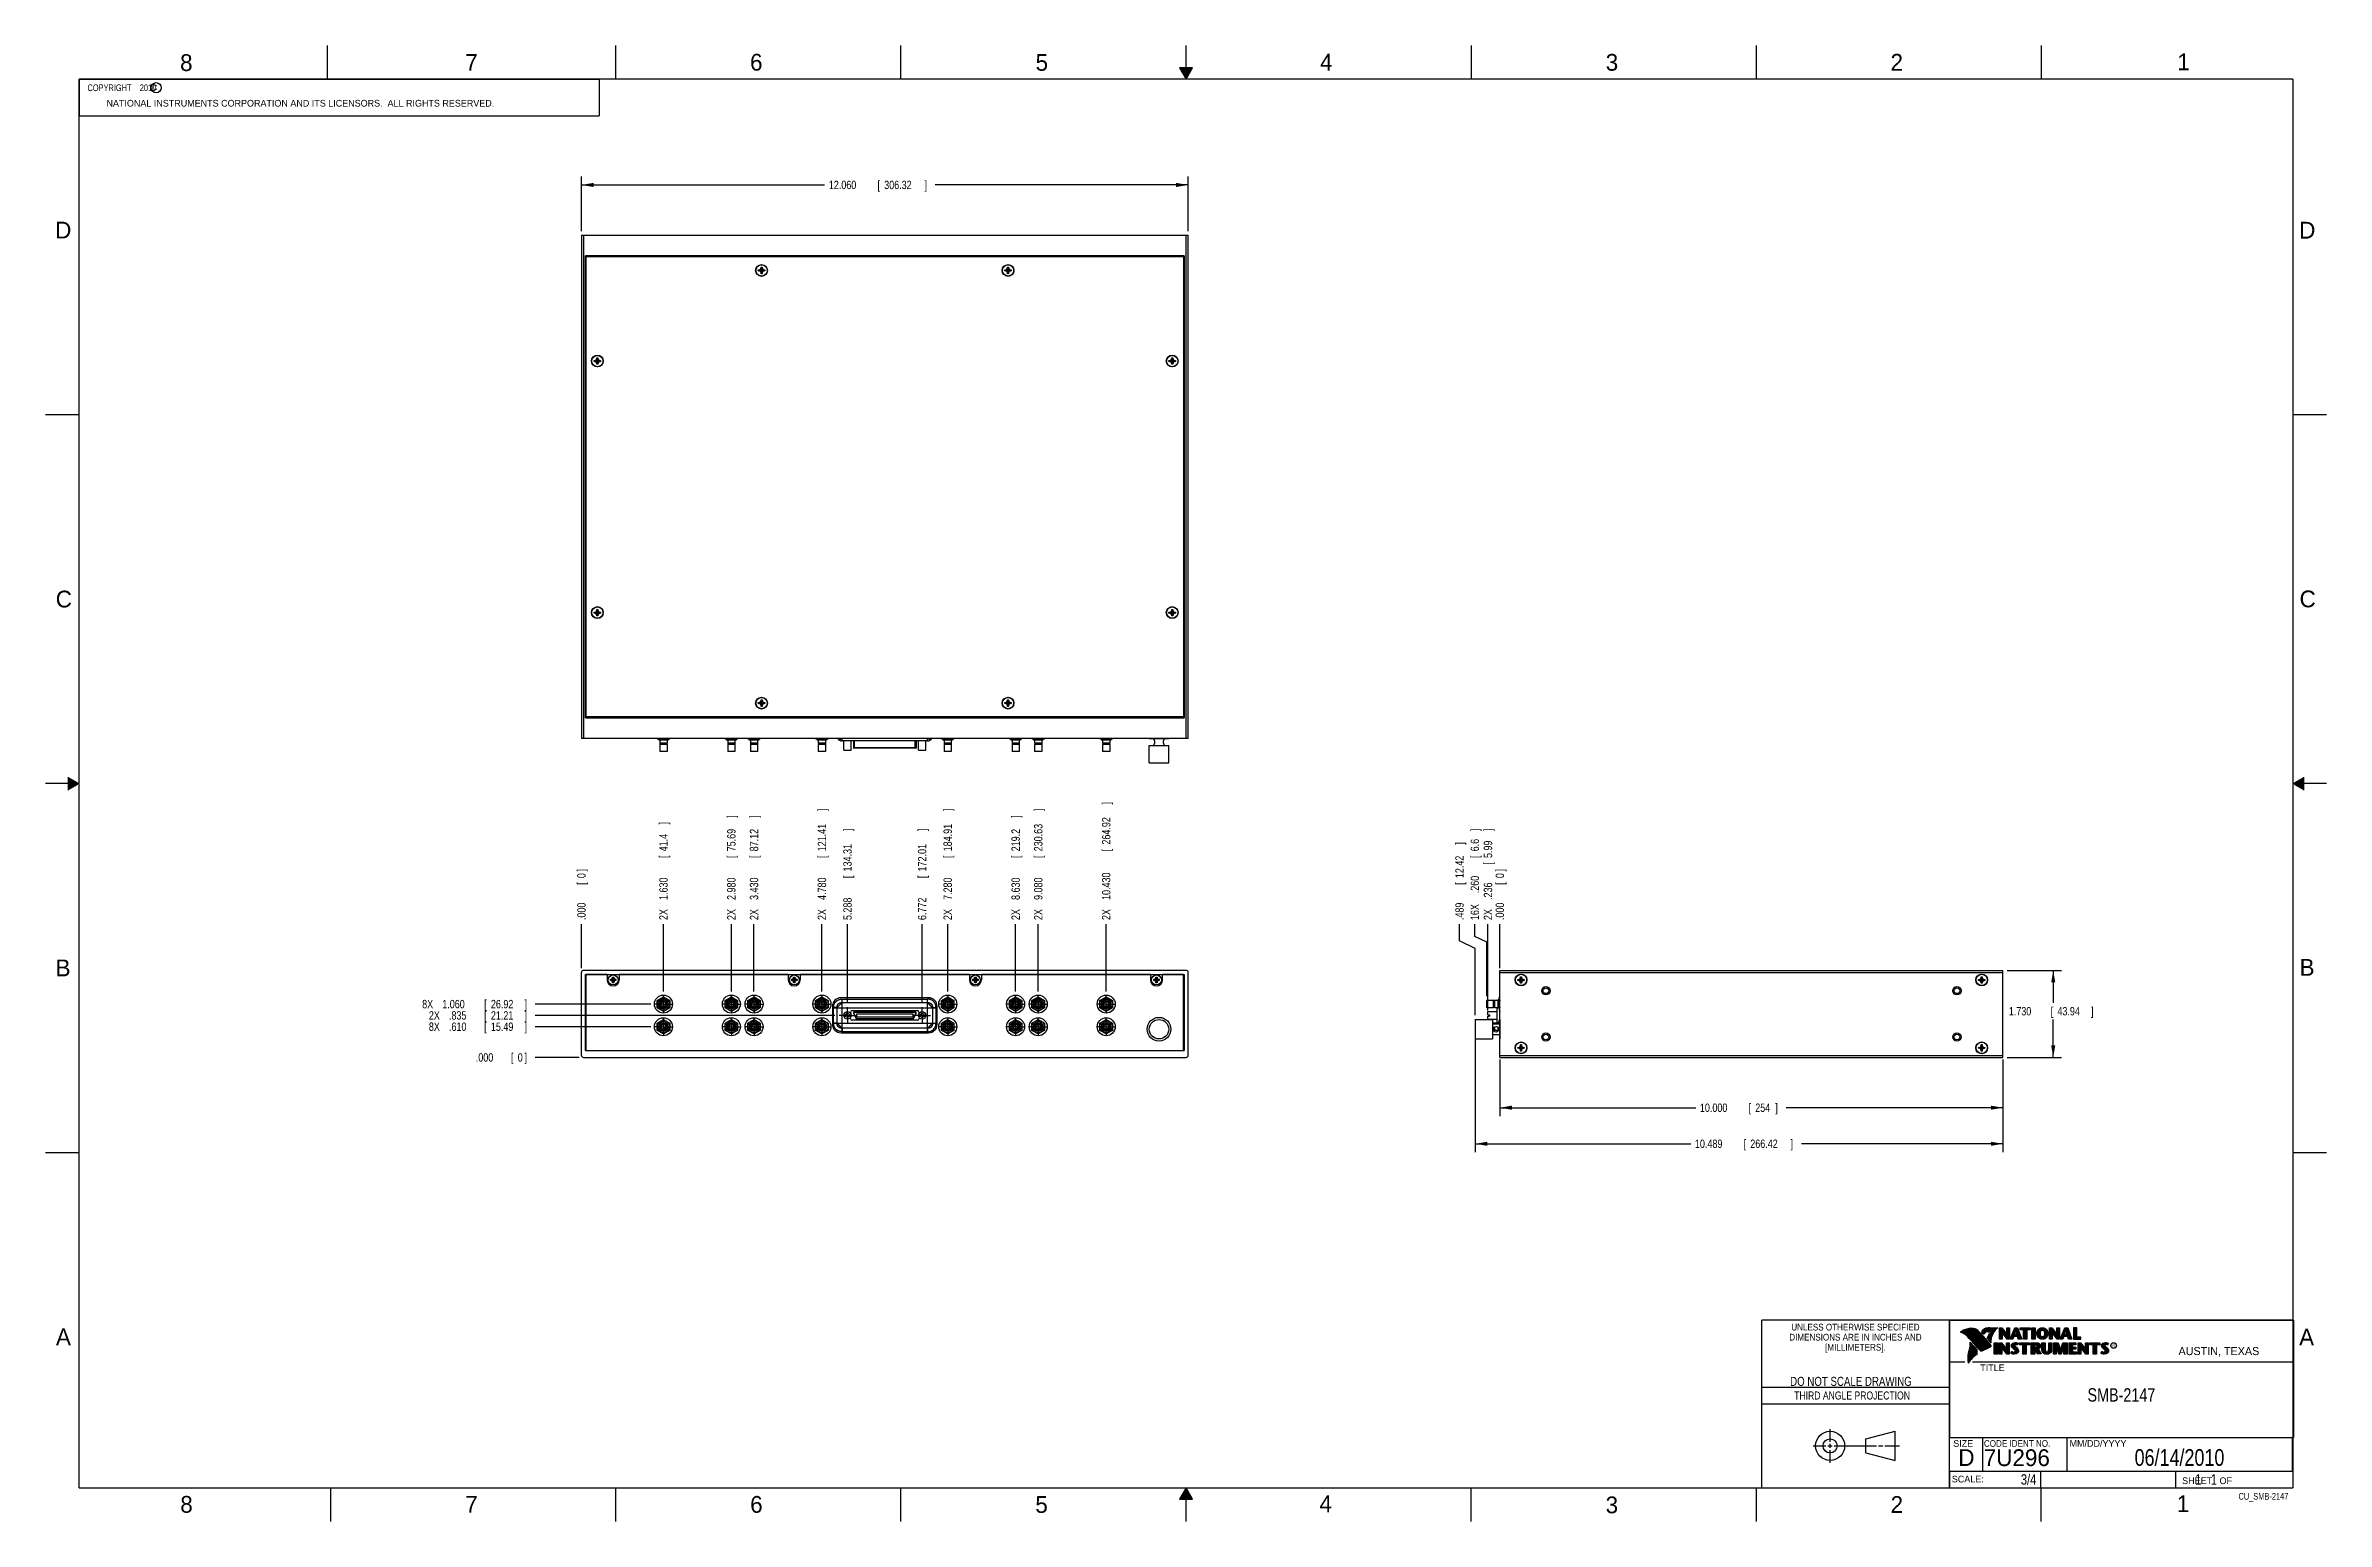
# Model space of a CAD drawing. Header units: inches. Extents: x 0 to 34, y 0 to 22.
import ezdxf
from ezdxf.enums import TextEntityAlignment as Align

# ---------------------------------------------------------------- set-up
doc = ezdxf.new("R2010")
doc.units = ezdxf.units.IN
doc.header["$LTSCALE"] = 1.87
doc.header["$MEASUREMENT"] = 0
doc.linetypes.add('CENTER', pattern=[0.6, 0.375, -0.075, 0.075, -0.075])
doc.layers.get('0').update_dxf_attribs({"linetype": 'CONTINUOUS'})
doc.layers.add('DEFAULT_1', color=7, linetype='CENTER')
doc.layers.add('DIMENSIONS', color=7, linetype='CONTINUOUS')
doc.styles.get("Standard").update_dxf_attribs({"font": 'txt', "width": 0.8})
doc.dimstyles.new('DIMSTYLE_1', dxfattribs={"dimtxt": 0.125, "dimasz": 0.18, "dimexe": 0.18, "dimexo": 0.0625, "dimgap": 0.09, "dimtad": 0, "dimtih": 1, "dimtoh": 1, "dimdec": 3, "dimlfac": 1.333333, "dimzin": 4, "dimdsep": 46, "dimtxsty": 'STANDARD', "dimblk": '_FILLED', "dimblk1": '_FILLED', "dimblk2": '_FILLED', "dimcen": 0.09, "dimadec": 0, "dimazin": 0, "dimtp": 0.01, "dimtm": 0.01, "dimtfac": 1, "dimtdec": 3, "dimtofl": 0, "dimtmove": 0, "dimatfit": 3, "dimldrblk": '_FILLED', "dimfxl": 1, "dimtolj": 1, "dimtzin": 4, "dimarcsym": 0})
doc.dimstyles.new('DIMSTYLE_2', dxfattribs={"dimtxt": 0.125, "dimasz": 0.18, "dimexe": 0.18, "dimexo": 0.0625, "dimgap": 0.09, "dimtad": 0, "dimtih": 1, "dimtoh": 1, "dimdec": 3, "dimlfac": 1.333333, "dimzin": 4, "dimdsep": 46, "dimtxsty": 'STANDARD', "dimblk": '_FILLED', "dimblk1": '_FILLED', "dimblk2": '_FILLED', "dimcen": 0.09, "dimadec": 0, "dimazin": 0, "dimtp": 0.01, "dimtm": 0.01, "dimtfac": 1, "dimtdec": 3, "dimtofl": 0, "dimtmove": 0, "dimatfit": 3, "dimldrblk": '_FILLED', "dimfxl": 1, "dimtolj": 1, "dimtzin": 4, "dimarcsym": 0})

msp = doc.modelspace()

# ---------------------------------------------------------------- texts
at = {"color": 2, "linetype": 'CONTINUOUS'}
for s, height, p in [('8', 0.25, (2.00464, 21.62133)), ('7', 0.25, (6.25565, 21.62429)), ('6', 0.25, (10.50119, 21.62725)), ('5', 0.25, (14.75766, 21.62474)), ('4', 0.25, (18.99773, 21.6277)), ('3', 0.25, (23.25697, 21.62594)), ('2', 0.25, (27.50251, 21.62616)), ('1', 0.25, (31.77814, 21.63259)), ('NATIONAL INSTRUMENTS CORPORATION AND ITS LICENSORS.  ALL RIGHTS RESERVED.', 0.1, (0.90712, 21.09112)), ('c', 0.1, (1.59898, 21.33883)), ('D', 0.25, (0.14243, 19.125)), ('D', 0.25, (33.59469, 19.12364)), ('C', 0.25, (0.15083, 13.62462)), ('C', 0.25, (33.6004, 13.62673)), ('B', 0.25, (0.14837, 8.12572)), ('B', 0.25, (33.6006, 8.13454)), ('A', 0.25, (0.15407, 2.62607)), ('A', 0.25, (33.5939, 2.62275)), ('R', 0.04198, (30.80762, 2.59937)), ('AUSTIN, TEXAS', 0.12, (31.79573, 2.479)), ('TITLE', 0.1, (28.8397, 2.23972)), ('SIZE', 0.1, (28.43795, 1.11181)), ('MM/DD/YYYY', 0.1, (30.17212, 1.11211)), ('SCALE:', 0.1, (28.41638, 0.58064)), ('8', 0.25, (2.00741, 0.12911)), ('7', 0.25, (6.25527, 0.12866)), ('6', 0.25, (10.50327, 0.12843)), ('5', 0.25, (14.75404, 0.12622)), ('4', 0.25, (18.98838, 0.13692)), ('3', 0.25, (23.25553, 0.12104)), ('2', 0.25, (27.50353, 0.12628)), ('1', 0.25, (31.77062, 0.13897)), ('SHEET   OF', 0.1, (31.84991, 0.55572))]:
    msp.add_text(s, height=height, dxfattribs=at).set_placement(p)
for s, height, width, p in [('DIMENSIONS ARE IN INCHES AND', 0.1, 0.9, (26.97988, 2.69593)), ('UNLESS OTHERWISE SPECIFIED', 0.1, 0.9, (26.97988, 2.84593)), ('[MILLIMETERS].', 0.1, 0.9, (26.97988, 2.54593)), ('THIRD ANGLE PROJECTION', 0.12, 0.8, (26.9296, 1.81677))]:
    msp.add_text(s, height=height, dxfattribs=dict(at, width=width)).set_placement(p, align=Align.CENTER)
at = {"color": 7, "linetype": 'CONTINUOUS', "width": 0.8}
for s, height, p in [('DO NOT SCALE DRAWING', 0.135, (26.91267, 2.01989)), ('06/14/2010', 0.25, (31.81002, 0.82802))]:
    msp.add_text(s, height=height, dxfattribs=at).set_placement(p, align=Align.CENTER)
at = {"color": 7, "linetype": 'CONTINUOUS'}
for s, p in [('D  ', (28.51282, 0.82639)), ('7U296', (28.89285, 0.82447))]:
    msp.add_text(s, height=0.25, dxfattribs=at).set_placement(p)
at = {"color": 2, "linetype": 'CONTINUOUS', "width": 0.9}
msp.add_text('CODE IDENT NO.', height=0.1, dxfattribs=at).set_placement((28.89492, 1.11148))
at = {"color": 7, "linetype": 'CONTINUOUS', "width": 0.8}
msp.add_text('3/4', height=0.15625, dxfattribs=at).set_placement((29.67704, 0.54691), align=Align.RIGHT)
at = {"color": 2, "linetype": 'CONTINUOUS', "width": 0.8}
msp.add_text('CU_SMB-2147', height=0.1, dxfattribs=at).set_placement((33.43277, 0.32355), align=Align.RIGHT)
at = {"color": 2, "linetype": 'CONTINUOUS', "insert": (0.56253, 21.42188), "char_height": 0.1, "width": 1.52, "attachment_point": 1}
msp.add_mtext('  COPYRIGHT    2010', dxfattribs=at)
at = {"color": 7, "linetype": 'CONTINUOUS'}
for s, insert, char_height, width, attachment_point in [('SMB-2147\\P ', (30.9443, 1.98533), 0.2, 1.28, 2), ('     1   1', (31.81252, 0.70312), 0.15625, 1.25, 1)]:
    msp.add_mtext(s, dxfattribs=dict(at, insert=insert, char_height=char_height, width=width, attachment_point=attachment_point))

# ---------------------------------------------------------------- blocks, each defined once
blk = doc.blocks.new('*D0')
at = {"layer": 'DIMENSIONS', "color": 2, "linetype": 'CONTINUOUS'}
for p, q in [((21.305, 8.717), (21.305, 8.902)), ((21.483, 8.636), (21.305, 8.717)), ((21.483, 7.828), (21.483, 8.636))]:
    blk.add_line(p, q, dxfattribs=at)
at = {"layer": 'DIMENSIONS', "color": 2, "linetype": 'CONTINUOUS', "width": 0.8}
for s, p in [(']', (21.368, 10.289)), ('[', (21.368, 9.889)), ('6.6', (21.368, 9.989)), ('.260', (21.368, 9.364)), ('16X ', (21.368, 8.964))]:
    blk.add_text(s, height=0.125, rotation=90, dxfattribs=at).set_placement(p)
blk = doc.blocks.new('_FILLED')
at = {"color": 0, "linetype": 'BYBLOCK'}
blk.add_solid([(0, 0), (-1, 0.17), (-1, -0.17)], dxfattribs=at)
blk = doc.blocks.new('*D1')
at = {"layer": 'DIMENSIONS', "color": 2, "linetype": 'CONTINUOUS'}
blk.add_line((21.502, 7.615), (21.502, 8.902), dxfattribs=at)
at = {"layer": 'DIMENSIONS', "color": 2, "linetype": 'CONTINUOUS', "width": 0.8}
for s, p in [(']', (21.564, 10.289)), ('5.99', (21.564, 9.889)), ('[', (21.564, 9.789)), ('.236', (21.564, 9.264)), ('2X ', (21.564, 8.964))]:
    blk.add_text(s, height=0.125, rotation=90, dxfattribs=at).set_placement(p)
blk = doc.blocks.new('*D2')
at = {"layer": 'DIMENSIONS', "color": 2, "linetype": 'CONTINUOUS'}
for p, q in [((21.078, 8.657), (21.078, 8.902)), ((21.312, 8.54), (21.078, 8.657)), ((21.312, 7.544), (21.312, 8.54))]:
    blk.add_line(p, q, dxfattribs=at)
at = {"layer": 'DIMENSIONS', "color": 2, "linetype": 'CONTINUOUS', "width": 0.8}
for s, p in [(']', (21.14, 10.089)), ('12.42', (21.14, 9.589)), ('[', (21.14, 9.489)), ('.489', (21.14, 8.964))]:
    blk.add_text(s, height=0.125, rotation=90, dxfattribs=at).set_placement(p)
blk = doc.blocks.new('*D3')
at = {"layer": 'DIMENSIONS', "color": 2, "linetype": 'CONTINUOUS'}
blk.add_line((21.678, 8.247), (21.678, 8.902), dxfattribs=at)
at = {"layer": 'DIMENSIONS', "color": 2, "linetype": 'CONTINUOUS', "width": 0.8}
for s, p in [(']', (21.741, 9.689)), ('[', (21.741, 9.489)), ('0', (21.741, 9.589)), ('.000', (21.741, 8.964))]:
    blk.add_text(s, height=0.125, rotation=90, dxfattribs=at).set_placement(p)
blk = doc.blocks.new('*D4')
at = {"layer": 'DIMENSIONS', "color": 2, "linetype": 'CONTINUOUS'}
for p, q in [((29.241, 8.214), (30.053, 8.214)), ((29.928, 8.214), (29.928, 7.731)), ((29.928, 6.917), (29.928, 7.481)), ((29.241, 6.917), (30.053, 6.917))]:
    blk.add_line(p, q, dxfattribs=at)
at = {"layer": 'DIMENSIONS', "color": 2, "linetype": 'CONTINUOUS', "xscale": 0.18, "yscale": 0.18, "zscale": 0.18}
for p, rotation in [((29.928, 8.214), 90), ((29.928, 6.917), 270)]:
    blk.add_blockref('_FILLED', p, dxfattribs=dict(at, rotation=rotation))
at = {"layer": 'DIMENSIONS', "color": 2, "linetype": 'CONTINUOUS', "width": 0.8}
for s, p in [('1.730', (29.266, 7.543)), ('[', (29.891, 7.543)), ('43.94', (29.991, 7.543)), (']', (30.491, 7.543))]:
    blk.add_text(s, height=0.125, dxfattribs=at).set_placement(p)
blk = doc.blocks.new('*D5')
at = {"layer": 'DIMENSIONS', "color": 2, "linetype": 'CONTINUOUS'}
for p, q in [((21.678, 6.884), (21.678, 6.042)), ((29.178, 6.884), (29.178, 6.042)), ((21.678, 6.167), (24.598, 6.167)), ((29.178, 6.167), (25.948, 6.167))]:
    blk.add_line(p, q, dxfattribs=at)
at = {"layer": 'DIMENSIONS', "color": 2, "linetype": 'CONTINUOUS', "xscale": 0.18, "yscale": 0.18, "zscale": 0.18, "rotation": 180}
blk.add_blockref('_FILLED', (21.678, 6.167), dxfattribs=at)
at = {"layer": 'DIMENSIONS', "color": 2, "linetype": 'CONTINUOUS', "xscale": 0.18, "yscale": 0.18, "zscale": 0.18}
blk.add_blockref('_FILLED', (29.178, 6.167), dxfattribs=at)
at = {"layer": 'DIMENSIONS', "color": 2, "linetype": 'CONTINUOUS', "width": 0.8}
for s, p in [('10.000', (24.661, 6.104)), ('[', (25.386, 6.104)), ('254', (25.486, 6.104)), (']', (25.786, 6.104))]:
    blk.add_text(s, height=0.125, dxfattribs=at).set_placement(p)
blk = doc.blocks.new('*D6')
at = {"layer": 'DIMENSIONS', "color": 2, "linetype": 'CONTINUOUS'}
for p, q in [((21.312, 7.274), (21.312, 5.504)), ((29.178, 6.884), (29.178, 5.504)), ((21.312, 5.629), (24.525, 5.629)), ((29.178, 5.629), (26.175, 5.629))]:
    blk.add_line(p, q, dxfattribs=at)
at = {"layer": 'DIMENSIONS', "color": 2, "linetype": 'CONTINUOUS', "xscale": 0.18, "yscale": 0.18, "zscale": 0.18, "rotation": 180}
blk.add_blockref('_FILLED', (21.312, 5.629), dxfattribs=at)
at = {"layer": 'DIMENSIONS', "color": 2, "linetype": 'CONTINUOUS', "xscale": 0.18, "yscale": 0.18, "zscale": 0.18}
blk.add_blockref('_FILLED', (29.178, 5.629), dxfattribs=at)
at = {"layer": 'DIMENSIONS', "color": 2, "linetype": 'CONTINUOUS', "width": 0.8}
for s, p in [('10.489', (24.587, 5.567)), ('[', (25.312, 5.567)), ('266.42', (25.412, 5.567)), (']', (26.012, 5.567))]:
    blk.add_text(s, height=0.125, dxfattribs=at).set_placement(p)
blk = doc.blocks.new('*D7')
at = {"layer": 'DIMENSIONS', "color": 2, "linetype": 'CONTINUOUS'}
for p, q in [((7.988, 19.236), (7.988, 20.048)), ((7.988, 19.923), (11.613, 19.923)), ((17.033, 19.923), (13.263, 19.923)), ((17.033, 19.236), (17.033, 20.048))]:
    blk.add_line(p, q, dxfattribs=at)
at = {"layer": 'DIMENSIONS', "color": 2, "linetype": 'CONTINUOUS', "xscale": 0.18, "yscale": 0.18, "zscale": 0.18, "rotation": 180}
blk.add_blockref('_FILLED', (7.988, 19.923), dxfattribs=at)
at = {"layer": 'DIMENSIONS', "color": 2, "linetype": 'CONTINUOUS', "xscale": 0.18, "yscale": 0.18, "zscale": 0.18}
blk.add_blockref('_FILLED', (17.033, 19.923), dxfattribs=at)
at = {"layer": 'DIMENSIONS', "color": 2, "linetype": 'CONTINUOUS', "width": 0.8}
for s, p in [('12.060', (11.676, 19.861)), ('[', (12.401, 19.861)), ('306.32', (12.501, 19.861)), (']', (13.101, 19.861))]:
    blk.add_text(s, height=0.125, dxfattribs=at).set_placement(p)
blk = doc.blocks.new('*D8')
at = {"layer": 'DIMENSIONS', "color": 2, "linetype": 'CONTINUOUS'}
blk.add_line((9.21, 7.899), (9.21, 8.902), dxfattribs=at)
at = {"layer": 'DIMENSIONS', "color": 2, "linetype": 'CONTINUOUS', "width": 0.8}
for s, p in [(']', (9.273, 10.389)), ('41.4', (9.273, 9.989)), ('[', (9.273, 9.889)), ('1.630', (9.273, 9.264)), ('2X ', (9.273, 8.964))]:
    blk.add_text(s, height=0.125, rotation=90, dxfattribs=at).set_placement(p)
blk = doc.blocks.new('*D9')
at = {"layer": 'DIMENSIONS', "color": 2, "linetype": 'CONTINUOUS'}
blk.add_line((10.223, 7.899), (10.223, 8.902), dxfattribs=at)
at = {"layer": 'DIMENSIONS', "color": 2, "linetype": 'CONTINUOUS', "width": 0.8}
for s, p in [(']', (10.285, 10.489)), ('75.69', (10.285, 9.989)), ('[', (10.285, 9.889)), ('2.980', (10.285, 9.264)), ('2X ', (10.285, 8.964))]:
    blk.add_text(s, height=0.125, rotation=90, dxfattribs=at).set_placement(p)
blk = doc.blocks.new('*D10')
at = {"layer": 'DIMENSIONS', "color": 2, "linetype": 'CONTINUOUS'}
blk.add_line((10.56, 7.899), (10.56, 8.902), dxfattribs=at)
at = {"layer": 'DIMENSIONS', "color": 2, "linetype": 'CONTINUOUS', "width": 0.8}
for s, p in [(']', (10.623, 10.489)), ('87.12', (10.623, 9.989)), ('[', (10.623, 9.889)), ('3.430', (10.623, 9.264)), ('2X ', (10.623, 8.964))]:
    blk.add_text(s, height=0.125, rotation=90, dxfattribs=at).set_placement(p)
blk = doc.blocks.new('*D11')
at = {"layer": 'DIMENSIONS', "color": 2, "linetype": 'CONTINUOUS'}
blk.add_line((11.573, 7.899), (11.573, 8.902), dxfattribs=at)
at = {"layer": 'DIMENSIONS', "color": 2, "linetype": 'CONTINUOUS', "width": 0.8}
for s, p in [(']', (11.635, 10.589)), ('121.41', (11.635, 9.989)), ('[', (11.635, 9.889)), ('4.780', (11.635, 9.264)), ('2X ', (11.635, 8.964))]:
    blk.add_text(s, height=0.125, rotation=90, dxfattribs=at).set_placement(p)
blk = doc.blocks.new('*D12')
at = {"layer": 'DIMENSIONS', "color": 2, "linetype": 'CONTINUOUS'}
blk.add_line((11.954, 7.73), (11.954, 8.902), dxfattribs=at)
at = {"layer": 'DIMENSIONS', "color": 2, "linetype": 'CONTINUOUS', "width": 0.8}
for s, p in [(']', (12.016, 10.289)), ('134.31', (12.016, 9.689)), ('[', (12.016, 9.589)), ('5.288', (12.016, 8.964))]:
    blk.add_text(s, height=0.125, rotation=90, dxfattribs=at).set_placement(p)
blk = doc.blocks.new('*D13')
at = {"layer": 'DIMENSIONS', "color": 2, "linetype": 'CONTINUOUS'}
blk.add_line((13.067, 7.73), (13.067, 8.902), dxfattribs=at)
at = {"layer": 'DIMENSIONS', "color": 2, "linetype": 'CONTINUOUS', "width": 0.8}
for s, p in [(']', (13.129, 10.289)), ('172.01', (13.129, 9.689)), ('[', (13.129, 9.589)), ('6.772', (13.129, 8.964))]:
    blk.add_text(s, height=0.125, rotation=90, dxfattribs=at).set_placement(p)
blk = doc.blocks.new('*D14')
at = {"layer": 'DIMENSIONS', "color": 2, "linetype": 'CONTINUOUS'}
blk.add_line((13.448, 7.899), (13.448, 8.902), dxfattribs=at)
at = {"layer": 'DIMENSIONS', "color": 2, "linetype": 'CONTINUOUS', "width": 0.8}
for s, p in [(']', (13.51, 10.589)), ('184.91', (13.51, 9.989)), ('[', (13.51, 9.889)), ('7.280', (13.51, 9.264)), ('2X ', (13.51, 8.964))]:
    blk.add_text(s, height=0.125, rotation=90, dxfattribs=at).set_placement(p)
blk = doc.blocks.new('*D15')
at = {"layer": 'DIMENSIONS', "color": 2, "linetype": 'CONTINUOUS'}
blk.add_line((14.46, 7.899), (14.46, 8.902), dxfattribs=at)
at = {"layer": 'DIMENSIONS', "color": 2, "linetype": 'CONTINUOUS', "width": 0.8}
for s, p in [(']', (14.523, 10.489)), ('219.2', (14.523, 9.989)), ('[', (14.523, 9.889)), ('8.630', (14.523, 9.264)), ('2X ', (14.523, 8.964))]:
    blk.add_text(s, height=0.125, rotation=90, dxfattribs=at).set_placement(p)
blk = doc.blocks.new('*D16')
at = {"layer": 'DIMENSIONS', "color": 2, "linetype": 'CONTINUOUS'}
blk.add_line((14.798, 7.899), (14.798, 8.902), dxfattribs=at)
at = {"layer": 'DIMENSIONS', "color": 2, "linetype": 'CONTINUOUS', "width": 0.8}
for s, p in [(']', (14.86, 10.589)), ('230.63', (14.86, 9.989)), ('[', (14.86, 9.889)), ('9.080', (14.86, 9.264)), ('2X ', (14.86, 8.964))]:
    blk.add_text(s, height=0.125, rotation=90, dxfattribs=at).set_placement(p)
blk = doc.blocks.new('*D17')
at = {"layer": 'DIMENSIONS', "color": 2, "linetype": 'CONTINUOUS'}
blk.add_line((15.81, 7.899), (15.81, 8.902), dxfattribs=at)
at = {"layer": 'DIMENSIONS', "color": 2, "linetype": 'CONTINUOUS', "width": 0.8}
for s, p in [(']', (15.873, 10.689)), ('264.92', (15.873, 10.089)), ('[', (15.873, 9.989)), ('10.430', (15.873, 9.264)), ('2X ', (15.873, 8.964))]:
    blk.add_text(s, height=0.125, rotation=90, dxfattribs=at).set_placement(p)
blk = doc.blocks.new('*D18')
at = {"layer": 'DIMENSIONS', "color": 2, "linetype": 'CONTINUOUS'}
blk.add_line((7.988, 8.247), (7.988, 8.902), dxfattribs=at)
at = {"layer": 'DIMENSIONS', "color": 2, "linetype": 'CONTINUOUS', "width": 0.8}
for s, p in [(']', (8.05, 9.689)), ('[', (8.05, 9.489)), ('0', (8.05, 9.589)), ('.000', (8.05, 8.964))]:
    blk.add_text(s, height=0.125, rotation=90, dxfattribs=at).set_placement(p)
blk = doc.blocks.new('*D19')
at = {"layer": 'DIMENSIONS', "color": 2, "linetype": 'CONTINUOUS'}
blk.add_line((9.023, 7.374), (7.3, 7.374), dxfattribs=at)
at = {"layer": 'DIMENSIONS', "color": 2, "linetype": 'CONTINUOUS', "width": 0.8}
for s, p in [('8X ', (5.713, 7.312)), ('.610', (6.013, 7.312)), ('[', (6.538, 7.312)), ('15.49', (6.638, 7.312)), (']', (7.138, 7.312))]:
    blk.add_text(s, height=0.125, dxfattribs=at).set_placement(p)
blk = doc.blocks.new('*D20')
at = {"layer": 'DIMENSIONS', "color": 2, "linetype": 'CONTINUOUS'}
blk.add_line((9.023, 7.712), (7.3, 7.712), dxfattribs=at)
at = {"layer": 'DIMENSIONS', "color": 2, "linetype": 'CONTINUOUS', "width": 0.8}
for s, p in [('8X ', (5.613, 7.649)), ('1.060', (5.913, 7.649)), ('[', (6.538, 7.649)), ('26.92', (6.638, 7.649)), (']', (7.138, 7.649))]:
    blk.add_text(s, height=0.125, dxfattribs=at).set_placement(p)
blk = doc.blocks.new('*D21')
at = {"layer": 'DIMENSIONS', "color": 2, "linetype": 'CONTINUOUS'}
blk.add_line((11.766, 7.543), (7.3, 7.543), dxfattribs=at)
at = {"layer": 'DIMENSIONS', "color": 2, "linetype": 'CONTINUOUS', "width": 0.8}
for s, p in [('2X ', (5.713, 7.48)), ('.835', (6.013, 7.48)), ('[', (6.538, 7.48)), ('21.21', (6.638, 7.48)), (']', (7.138, 7.48))]:
    blk.add_text(s, height=0.125, dxfattribs=at).set_placement(p)
blk = doc.blocks.new('*D22')
at = {"layer": 'DIMENSIONS', "color": 2, "linetype": 'CONTINUOUS'}
blk.add_line((7.955, 6.917), (7.3, 6.917), dxfattribs=at)
at = {"layer": 'DIMENSIONS', "color": 2, "linetype": 'CONTINUOUS', "width": 0.8}
for s, p in [('.000', (6.413, 6.854)), ('[', (6.938, 6.854)), ('0', (7.038, 6.854)), (']', (7.138, 6.854))]:
    blk.add_text(s, height=0.125, dxfattribs=at).set_placement(p)

# ---------------------------------------------------------------- dimensions: what is measured, and where the dimension line sits
at = {"layer": 'DIMENSIONS', "color": 2, "linetype": 'CONTINUOUS'}
dim = msp.add_linear_dim(base=(17.03266, 19.9233), p1=(7.98766, 19.2358), p2=(17.03266, 19.2358), dimstyle='DIMSTYLE_2', dxfattribs=at)
dim.commit()
dim.dimension.update_dxf_attribs({"geometry": '*D7', "text_midpoint": (12.43801, 19.9233), "dimtype": 160})
for feature_location, offset, dtype, origin, text, picture, middle in [((15.81016, 7.8992), (0, 1.00252), 1, (7.98766, 8.18421), '2X <>', '*D17', (15.81016, 9.87671)), ((11.57266, 7.8992), (0, 1.00252), 1, (7.98766, 8.18421), '2X <>', '*D11', (11.57266, 9.82671)), ((13.44766, 7.8992), (0, 1.00252), 1, (7.98766, 8.18421), '2X <>', '*D14', (13.44766, 9.82671)), ((14.79766, 7.8992), (0, 1.00252), 1, (7.98766, 8.18421), '2X <>', '*D16', (14.79766, 9.82671)), ((10.22266, 7.8992), (0, 1.00252), 1, (7.98766, 8.18421), '2X <>', '*D9', (10.22266, 9.77671)), ((10.56016, 7.8992), (0, 1.00252), 1, (7.98766, 8.18421), '2X <>', '*D10', (10.56016, 9.77671)), ((14.46016, 7.8992), (0, 1.00252), 1, (7.98766, 8.18421), '2X <>', '*D15', (14.46016, 9.77671)), ((9.21016, 7.8992), (0, 1.00252), 1, (7.98766, 8.18421), '2X <>', '*D8', (9.21016, 9.72671)), ((21.4834, 7.82812), (-0.17816, 1.07359), 0, (21.67837, 8.18421), '16X <>', '*D0', (21.30524, 9.67671)), ((21.50156, 7.61497), (0, 1.28675), 1, (21.67837, 8.18421), '2X <>', '*D1', (21.50156, 9.67671)), ((9.02258, 7.71162), (-1.72243, 0), 0, (8.01766, 6.91671), '8X <>', '*D20', (6.42516, 7.71162)), ((11.76599, 7.54287), (-4.46583, 0), 0, (8.01766, 6.91671), '2X <>', '*D21', (6.47516, 7.54287)), ((9.02258, 7.37412), (-1.72243, 0), 0, (8.01766, 6.91671), '8X <>', '*D19', (6.47516, 7.37412))]:
    dim = msp.add_ordinate_dim(feature_location=feature_location, offset=offset, dtype=dtype, origin=origin, text=text, dimstyle='DIMSTYLE_1', dxfattribs=at)
    dim.commit()
    dim.dimension.update_dxf_attribs({"geometry": picture, "text_midpoint": middle})
for feature_location, offset, dtype, origin, picture, middle in [((11.95356, 7.73045), (0, 1.17127), 1, (7.98766, 8.18421), '*D12', (11.95356, 9.67671)), ((13.06675, 7.73045), (0, 1.17127), 1, (7.98766, 8.18421), '*D13', (13.06675, 9.67671)), ((21.31162, 7.54387), (-0.23377, 1.35784), 0, (21.67837, 8.18421), '*D2', (21.07786, 9.57671)), ((7.9876580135, 8.246712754), (0, 0.655), 1, (7.9876580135, 8.184212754), '*D18', (7.9876580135, 9.376712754)), ((21.678375, 8.246712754), (0, 0.655), 1, (21.678375, 8.184212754), '*D3', (21.678375, 9.376712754)), ((7.9551580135, 6.916712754), (-0.655, 0), 0, (8.0176580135, 6.916712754), '*D22', (6.8251580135, 6.916712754))]:
    dim = msp.add_ordinate_dim(feature_location=feature_location, offset=offset, dtype=dtype, origin=origin, dimstyle='DIMSTYLE_1', dxfattribs=at)
    dim.commit()
    dim.dimension.update_dxf_attribs({"geometry": picture, "text_midpoint": middle})
for base, p1, p2, angle, picture, middle in [((29.92837, 6.91671), (29.24087, 8.21421), (29.24087, 6.91671), 270, '*D4', (29.92837, 7.60597)), ((21.31162, 5.62919), (29.17837, 6.88421), (21.31162, 7.27412), 180, '*D6', (25.3495, 5.62919)), ((21.67837, 6.16671), (29.17837, 6.88421), (21.67837, 6.88421), 180, '*D5', (25.27317, 6.16671))]:
    dim = msp.add_linear_dim(base=base, p1=p1, p2=p2, angle=angle, dimstyle='DIMSTYLE_2', dxfattribs=at)
    dim.commit()
    dim.dimension.update_dxf_attribs({"geometry": picture, "text_midpoint": middle, "dimtype": 160})

# ---------------------------------------------------------------- linework, layer by layer
at = {"color": 2, "linetype": 'CONTINUOUS'}
for p, q in [((4.20002, 21.5), (4.20002, 22)), ((8.50002, 21.5), (8.50002, 22)), ((12.75002, 21.5), (12.75002, 22)), ((17.00002, 21.5), (17.00002, 22)), ((21.25002, 22), (21.25002, 21.5)), ((25.50002, 22), (25.50002, 21.5)), ((29.75002, 22), (29.75002, 21.5)), ((0.50003, 21.5), (8.25003, 21.5)), ((0.50003, 21.5), (0.50003, 20.95313)), ((8.25003, 21.5), (8.25003, 20.95313)), ((16.90203, 21.66972), (17.00002, 21.5)), ((17.09801, 21.66972), (16.90203, 21.66972)), ((16.90764, 21.66), (17.0924, 21.66)), ((16.91342, 21.65), (17.08662, 21.65)), ((16.91919, 21.64), (17.08085, 21.64)), ((16.92496, 21.63), (17.07508, 21.63)), ((16.93074, 21.62), (17.0693, 21.62)), ((16.93651, 21.61), (17.06353, 21.61)), ((16.94229, 21.6), (17.05776, 21.6)), ((16.94806, 21.59), (17.05198, 21.59)), ((16.95383, 21.58), (17.04621, 21.58)), ((16.95961, 21.57), (17.04044, 21.57)), ((16.96538, 21.56), (17.03466, 21.56)), ((16.97115, 21.55), (17.02889, 21.55)), ((16.97693, 21.54), (17.02311, 21.54)), ((16.9827, 21.53), (17.01734, 21.53)), ((16.98847, 21.52), (17.01157, 21.52)), ((16.99425, 21.51), (17.00579, 21.51)), ((17.00002, 21.5), (17.09801, 21.66972)), ((0.50003, 20.95313), (8.25003, 20.95313)), ((0.00002, 16.5), (0.50002, 16.5)), ((33.50002, 16.5), (34.00002, 16.5)), ((0.5, 11), (0, 11)), ((0.33028, 11.09), (0.34412, 11.09)), ((0.33028, 11.08), (0.36144, 11.08)), ((0.33028, 11.07), (0.37876, 11.07)), ((0.33028, 11.06), (0.39608, 11.06)), ((0.33028, 11.05), (0.4134, 11.05)), ((0.33028, 11.04), (0.43072, 11.04)), ((0.33028, 11.03), (0.44804, 11.03)), ((0.33028, 11.02), (0.46536, 11.02)), ((0.33028, 11.01), (0.48268, 11.01)), ((0.33028, 10.99), (0.48268, 10.99)), ((0.33028, 10.98), (0.46536, 10.98)), ((0.33028, 10.97), (0.44804, 10.97)), ((0.33028, 10.96), (0.43072, 10.96)), ((0.33028, 10.95), (0.4134, 10.95)), ((0.33028, 10.94), (0.39608, 10.94)), ((0.33028, 10.93), (0.37876, 10.93)), ((0.33028, 10.92), (0.36144, 10.92)), ((0.33028, 10.91), (0.34412, 10.91)), ((34.00002, 11), (33.50002, 11)), ((33.51734, 11.01), (33.66974, 11.01)), ((33.51734, 10.99), (33.66974, 10.99)), ((33.53466, 11.02), (33.66974, 11.02)), ((33.53466, 10.98), (33.66974, 10.98)), ((33.55198, 11.03), (33.66974, 11.03)), ((33.55198, 10.97), (33.66974, 10.97)), ((33.5693, 11.04), (33.66974, 11.04)), ((33.5693, 10.96), (33.66974, 10.96)), ((33.58662, 11.05), (33.66974, 11.05)), ((33.58662, 10.95), (33.66974, 10.95)), ((33.60394, 11.06), (33.66974, 11.06)), ((33.60394, 10.94), (33.66974, 10.94)), ((33.62126, 11.07), (33.66974, 11.07)), ((33.62126, 10.93), (33.66974, 10.93)), ((33.63858, 11.08), (33.66974, 11.08)), ((33.63858, 10.92), (33.66974, 10.92)), ((33.65591, 11.09), (33.66974, 11.09)), ((33.65591, 10.91), (33.66974, 10.91)), ((0.00002, 5.5), (0.50002, 5.5)), ((33.50002, 5.5), (34.00002, 5.5)), ((28.3793, 3.00033), (33.5093, 3.00033)), ((28.3793, 3.00033), (28.3793, 1.25033)), ((28.55604, 2.82173), (28.55604, 2.8246)), ((28.5629, 2.81928), (28.5629, 2.82905)), ((28.56976, 2.8166), (28.56976, 2.8333)), ((28.57663, 2.81368), (28.57663, 2.83737)), ((28.58349, 2.81051), (28.58349, 2.84124)), ((28.59036, 2.80709), (28.59036, 2.84487)), ((28.59722, 2.8034), (28.59722, 2.84793)), ((28.60408, 2.79942), (28.60408, 2.8508)), ((28.61095, 2.79515), (28.61095, 2.8535)), ((28.61781, 2.79056), (28.61781, 2.85603)), ((28.62468, 2.78564), (28.62468, 2.85839)), ((28.63154, 2.78035), (28.63154, 2.86058)), ((28.6384, 2.77466), (28.6384, 2.86262)), ((28.64527, 2.76854), (28.64527, 2.8645)), ((28.65213, 2.76195), (28.65213, 2.86622)), ((28.659, 2.75482), (28.659, 2.86787)), ((28.66586, 2.74736), (28.66586, 2.8695)), ((28.67273, 2.73985), (28.67273, 2.87083)), ((28.67959, 2.73228), (28.67959, 2.87189)), ((28.68645, 2.72465), (28.68645, 2.87266)), ((28.69332, 2.71697), (28.69332, 2.87316)), ((28.70018, 2.70922), (28.70018, 2.87339)), ((28.70705, 2.70142), (28.70705, 2.87335)), ((28.71391, 2.69355), (28.71391, 2.87303)), ((28.72077, 2.68563), (28.72077, 2.87244)), ((28.72764, 2.67764), (28.72764, 2.87158)), ((28.7345, 2.66959), (28.7345, 2.87043)), ((28.74137, 2.66148), (28.74137, 2.86903)), ((28.74823, 2.65331), (28.74823, 2.8677)), ((28.75509, 2.6452), (28.75509, 2.86595)), ((28.76196, 2.63718), (28.76196, 2.86376)), ((28.76882, 2.62925), (28.76882, 2.86112)), ((28.77569, 2.62142), (28.77569, 2.85799)), ((28.78255, 2.61368), (28.78255, 2.85432)), ((28.78941, 2.60602), (28.78941, 2.85007)), ((28.79628, 2.59845), (28.79628, 2.84514)), ((28.80314, 2.59097), (28.80314, 2.83944)), ((28.81001, 2.58357), (28.81001, 2.83281)), ((28.81687, 2.57625), (28.81687, 2.82529)), ((28.82373, 2.56901), (28.82373, 2.81811)), ((28.8306, 2.56184), (28.8306, 2.81093)), ((28.83746, 2.55564), (28.83746, 2.80372)), ((28.84433, 2.55048), (28.84433, 2.7965)), ((28.85119, 2.54719), (28.85119, 2.78927)), ((28.85806, 2.54661), (28.85806, 2.78203)), ((28.88646, 2.79196), (28.8631, 2.81941)), ((28.86492, 2.54831), (28.86492, 2.77477)), ((28.88775, 2.79789), (28.86815, 2.82092)), ((28.87178, 2.81666), (28.87178, 2.83429)), ((28.87178, 2.55125), (28.87178, 2.7675)), ((28.87865, 2.80859), (28.87865, 2.84641)), ((28.87865, 2.55408), (28.87865, 2.76022)), ((28.88551, 2.80052), (28.88551, 2.85403)), ((28.88551, 2.55695), (28.88551, 2.75232)), ((28.89238, 2.80029), (28.89238, 2.85939)), ((28.89238, 2.55988), (28.89238, 2.74401)), ((28.89924, 2.80443), (28.89924, 2.8634)), ((28.89924, 2.56285), (28.89924, 2.73569)), ((28.9061, 2.80937), (28.9061, 2.86678)), ((28.9061, 2.56587), (28.9061, 2.72737)), ((28.91297, 2.81526), (28.91297, 2.86958)), ((28.91983, 2.82233), (28.91983, 2.87186)), ((28.9267, 2.82751), (28.9267, 2.87365)), ((28.93356, 2.83107), (28.93356, 2.87497)), ((28.94042, 2.83347), (28.94042, 2.87592)), ((28.96205, 2.70479), (28.94381, 2.7257)), ((28.94729, 2.83398), (28.94729, 2.8769)), ((28.96574, 2.7079), (28.94956, 2.72645)), ((28.95415, 2.8327), (28.95415, 2.87776)), ((28.95415, 2.72119), (28.95415, 2.73617)), ((28.96102, 2.83056), (28.96102, 2.87851)), ((28.96102, 2.71332), (28.96102, 2.75195)), ((28.96788, 2.82919), (28.96788, 2.87913)), ((28.96788, 2.70528), (28.96788, 2.76986)), ((28.97474, 2.82849), (28.97474, 2.87964)), ((28.97474, 2.69704), (28.97474, 2.78234)), ((28.98161, 2.82803), (28.98161, 2.88003)), ((28.98161, 2.68904), (28.98161, 2.78895)), ((28.98439, 2.88498), (29.10087, 2.88676)), ((28.98452, 2.88016), (29.08817, 2.88174)), ((28.98847, 2.82775), (28.98847, 2.88022)), ((28.98847, 2.68128), (28.98847, 2.79209)), ((28.99534, 2.82759), (28.99534, 2.88032)), ((28.99534, 2.69984), (28.99534, 2.79388)), ((29.0022, 2.82627), (29.0022, 2.88043)), ((29.0022, 2.74479), (29.0022, 2.79498)), ((29.00907, 2.82196), (29.00907, 2.88053)), ((29.00907, 2.76422), (29.00907, 2.79541)), ((29.01593, 2.7805), (29.01593, 2.88064)), ((29.02279, 2.79469), (29.02279, 2.88074)), ((29.02966, 2.80734), (29.02966, 2.88085)), ((29.03652, 2.81879), (29.03652, 2.88095)), ((29.04339, 2.82926), (29.04339, 2.88106)), ((29.05025, 2.83892), (29.05025, 2.88116)), ((29.05711, 2.84788), (29.05711, 2.88127)), ((29.06398, 2.85624), (29.06398, 2.88137)), ((29.07084, 2.86405), (29.07084, 2.88148)), ((29.07771, 2.87139), (29.07771, 2.88158)), ((29.12563, 2.88524), (29.16244, 2.88524)), ((29.12563, 2.71662), (29.12563, 2.88524)), ((29.13051, 2.88035), (29.16002, 2.88035)), ((29.13051, 2.7215), (29.13051, 2.88035)), ((29.16042, 2.7215), (29.13051, 2.7215)), ((29.13948, 2.7215), (29.13948, 2.88035)), ((29.1462, 2.7215), (29.1462, 2.88035)), ((29.15291, 2.7215), (29.15291, 2.88035)), ((29.16042, 2.82993), (29.15962, 2.88035)), ((29.16002, 2.88035), (29.24023, 2.77463)), ((29.24383, 2.7215), (29.16042, 2.82993)), ((29.16042, 2.82993), (29.16042, 2.7215)), ((29.16244, 2.88524), (29.23535, 2.78914)), ((29.24143, 2.71662), (29.1653, 2.81558)), ((29.1653, 2.81558), (29.1653, 2.71662)), ((29.16633, 2.82225), (29.16633, 2.87204)), ((29.17304, 2.81352), (29.17304, 2.86319)), ((29.17975, 2.8048), (29.17975, 2.85434)), ((29.18647, 2.79607), (29.18647, 2.8455)), ((29.19318, 2.78735), (29.19318, 2.83665)), ((29.19989, 2.77862), (29.19989, 2.82781)), ((29.2066, 2.7699), (29.2066, 2.81896)), ((29.21331, 2.76118), (29.21331, 2.81011)), ((29.22002, 2.75245), (29.22002, 2.80127)), ((29.22674, 2.74373), (29.22674, 2.79242)), ((29.23345, 2.735), (29.23345, 2.78358)), ((29.23535, 2.88524), (29.27538, 2.88524)), ((29.23535, 2.78914), (29.23535, 2.88524)), ((29.24016, 2.72628), (29.24023, 2.77463)), ((29.24023, 2.88035), (29.2705, 2.88035)), ((29.24023, 2.77463), (29.24023, 2.88035)), ((29.2705, 2.7215), (29.24383, 2.7215)), ((29.24687, 2.7215), (29.24687, 2.88035)), ((29.25358, 2.7215), (29.25358, 2.88035)), ((29.26029, 2.7215), (29.26029, 2.88035)), ((29.267, 2.7215), (29.267, 2.88035)), ((29.2705, 2.88035), (29.2705, 2.7215)), ((29.27538, 2.88524), (29.27538, 2.71662)), ((29.28531, 2.71669), (29.35415, 2.88513)), ((29.29258, 2.72157), (29.35742, 2.88025)), ((29.32188, 2.72157), (29.29258, 2.72157)), ((29.30056, 2.72157), (29.30056, 2.74111)), ((29.30727, 2.72157), (29.30727, 2.75753)), ((29.31399, 2.72157), (29.31399, 2.77395)), ((29.3207, 2.72157), (29.3207, 2.79038)), ((29.33806, 2.7618), (29.32188, 2.72157)), ((29.34136, 2.75692), (29.32518, 2.71669)), ((29.32741, 2.73531), (29.32741, 2.8068)), ((29.33412, 2.75201), (29.33412, 2.82322)), ((29.39677, 2.7618), (29.33806, 2.7618)), ((29.34083, 2.7618), (29.34083, 2.83965)), ((29.39327, 2.75692), (29.34136, 2.75692)), ((29.3434, 2.77874), (29.36501, 2.84865)), ((29.39182, 2.77874), (29.3434, 2.77874)), ((29.34754, 2.79214), (29.34754, 2.85607)), ((29.34754, 2.7618), (29.34754, 2.77874)), ((29.35002, 2.78362), (29.36861, 2.84377)), ((29.38543, 2.78362), (29.35002, 2.78362)), ((29.35415, 2.88513), (29.39665, 2.88513)), ((29.35426, 2.81386), (29.35426, 2.87249)), ((29.35426, 2.7618), (29.35426, 2.77874)), ((29.35742, 2.88025), (29.39328, 2.88025)), ((29.36097, 2.83558), (29.36097, 2.88025)), ((29.36097, 2.7618), (29.36097, 2.77874)), ((29.36501, 2.84865), (29.37281, 2.84865)), ((29.36768, 2.84865), (29.36768, 2.88025)), ((29.36768, 2.7618), (29.36768, 2.77874)), ((29.36861, 2.84377), (29.36908, 2.84377)), ((29.36908, 2.84377), (29.38543, 2.78362)), ((29.37281, 2.84865), (29.39182, 2.77874)), ((29.37439, 2.84282), (29.37439, 2.88025)), ((29.37439, 2.7618), (29.37439, 2.77874)), ((29.3811, 2.81815), (29.3811, 2.88025)), ((29.3811, 2.7618), (29.3811, 2.77874)), ((29.38781, 2.79347), (29.38781, 2.88025)), ((29.38781, 2.7618), (29.38781, 2.77874)), ((29.40681, 2.71669), (29.39327, 2.75692)), ((29.39328, 2.88025), (29.45352, 2.72157)), ((29.39453, 2.7618), (29.39453, 2.87698)), ((29.39665, 2.88513), (29.4606, 2.71669)), ((29.41032, 2.72157), (29.39677, 2.7618)), ((29.40124, 2.74854), (29.40124, 2.8593)), ((29.40795, 2.7286), (29.40795, 2.84162)), ((29.45352, 2.72157), (29.41032, 2.72157)), ((29.41466, 2.72157), (29.41466, 2.82394)), ((29.42137, 2.72157), (29.42137, 2.80626)), ((29.42808, 2.72157), (29.42808, 2.78858)), ((29.4348, 2.72157), (29.4348, 2.7709)), ((29.43568, 2.88513), (29.584, 2.88513)), ((29.43568, 2.85371), (29.43568, 2.88513)), ((29.48432, 2.85371), (29.43568, 2.85371)), ((29.44056, 2.88025), (29.57912, 2.88025)), ((29.44056, 2.85859), (29.44056, 2.88025)), ((29.4892, 2.85859), (29.44056, 2.85859)), ((29.44151, 2.72157), (29.44151, 2.75322)), ((29.44822, 2.85859), (29.44822, 2.88025)), ((29.44822, 2.72157), (29.44822, 2.73554)), ((29.45493, 2.85859), (29.45493, 2.88025)), ((29.46164, 2.85859), (29.46164, 2.88025)), ((29.46835, 2.85859), (29.46835, 2.88025)), ((29.47507, 2.85859), (29.47507, 2.88025)), ((29.48178, 2.85859), (29.48178, 2.88025)), ((29.48432, 2.71669), (29.48432, 2.85371)), ((29.4892, 2.85859), (29.48849, 2.88025)), ((29.4892, 2.72157), (29.4892, 2.85859)), ((29.53048, 2.72157), (29.4892, 2.72157)), ((29.4952, 2.72157), (29.4952, 2.88025)), ((29.50191, 2.72157), (29.50191, 2.88025)), ((29.50862, 2.72157), (29.50862, 2.88025)), ((29.51533, 2.72157), (29.51533, 2.88025)), ((29.52205, 2.72157), (29.52205, 2.88025)), ((29.53048, 2.85859), (29.52876, 2.88025)), ((29.57912, 2.85859), (29.53048, 2.85859)), ((29.53048, 2.85859), (29.53048, 2.72157)), ((29.584, 2.85371), (29.53536, 2.85371)), ((29.53536, 2.85371), (29.53536, 2.71669)), ((29.53547, 2.85859), (29.53547, 2.88025)), ((29.54218, 2.85859), (29.54218, 2.88025)), ((29.54889, 2.85859), (29.54889, 2.88025)), ((29.5556, 2.85859), (29.5556, 2.88025)), ((29.56232, 2.85859), (29.56232, 2.88025)), ((29.56903, 2.85859), (29.56903, 2.88025)), ((29.57574, 2.85859), (29.57574, 2.88025)), ((29.57912, 2.88025), (29.57912, 2.85859)), ((29.584, 2.88513), (29.584, 2.85371)), ((29.60991, 2.88513), (29.66069, 2.88513)), ((29.60991, 2.71669), (29.60991, 2.88513)), ((29.61479, 2.88025), (29.65581, 2.88025)), ((29.61479, 2.72157), (29.61479, 2.88025)), ((29.65581, 2.72157), (29.61479, 2.72157)), ((29.62272, 2.72157), (29.62272, 2.88025)), ((29.62943, 2.72157), (29.62943, 2.88025)), ((29.63614, 2.72157), (29.63614, 2.88025)), ((29.64286, 2.72157), (29.64286, 2.88025)), ((29.64957, 2.72157), (29.64957, 2.88025)), ((29.65581, 2.88025), (29.65581, 2.72157)), ((29.66069, 2.88513), (29.66069, 2.71669)), ((29.68436, 2.80249), (29.68441, 2.80603)), ((29.68445, 2.79892), (29.68436, 2.80249)), ((29.68441, 2.80603), (29.68457, 2.80955)), ((29.68465, 2.79535), (29.68445, 2.79892)), ((29.68457, 2.80955), (29.68487, 2.81303)), ((29.68498, 2.79178), (29.68465, 2.79535)), ((29.68487, 2.81303), (29.68528, 2.81646)), ((29.68542, 2.78823), (29.68498, 2.79178)), ((29.68528, 2.81646), (29.68582, 2.81985)), ((29.68598, 2.7847), (29.68542, 2.78823)), ((29.68582, 2.81985), (29.68647, 2.82317)), ((29.68665, 2.78121), (29.68598, 2.7847)), ((29.68647, 2.82317), (29.68725, 2.82642)), ((29.68742, 2.77778), (29.68665, 2.78121)), ((29.68725, 2.82642), (29.68814, 2.82959)), ((29.6883, 2.77441), (29.68742, 2.77778)), ((29.68814, 2.82959), (29.68915, 2.83268)), ((29.68928, 2.77111), (29.6883, 2.77441)), ((29.68915, 2.83268), (29.69027, 2.83569)), ((29.68925, 2.80251), (29.68929, 2.80588)), ((29.68932, 2.79912), (29.68925, 2.80251)), ((29.69036, 2.76789), (29.68928, 2.77111)), ((29.68929, 2.80588), (29.68945, 2.80923)), ((29.68952, 2.79571), (29.68932, 2.79912)), ((29.68945, 2.80923), (29.68972, 2.81253)), ((29.68983, 2.7923), (29.68952, 2.79571)), ((29.68972, 2.81253), (29.69012, 2.81579)), ((29.69026, 2.78891), (29.68983, 2.7923)), ((29.69012, 2.81579), (29.69062, 2.81899)), ((29.69079, 2.78554), (29.69026, 2.78891)), ((29.69027, 2.83569), (29.69151, 2.83863)), ((29.69155, 2.76475), (29.69036, 2.76789)), ((29.69062, 2.81899), (29.69124, 2.82213)), ((29.69142, 2.78221), (29.69079, 2.78554)), ((29.69124, 2.82213), (29.69197, 2.82519)), ((29.69216, 2.77893), (29.69142, 2.78221)), ((29.69151, 2.83863), (29.69288, 2.84149)), ((29.69283, 2.76168), (29.69155, 2.76475)), ((29.69197, 2.82519), (29.69281, 2.82817)), ((29.693, 2.77572), (29.69216, 2.77893)), ((29.69281, 2.82817), (29.69375, 2.83107)), ((29.69423, 2.7587), (29.69283, 2.76168)), ((29.69288, 2.84149), (29.69436, 2.84429)), ((29.69393, 2.77259), (29.693, 2.77572)), ((29.69375, 2.83107), (29.69481, 2.83388)), ((29.69496, 2.76953), (29.69393, 2.77259)), ((29.69572, 2.75579), (29.69423, 2.7587)), ((29.69436, 2.84429), (29.69595, 2.84702)), ((29.69481, 2.83388), (29.69597, 2.83663)), ((29.69496, 2.76953), (29.69481, 2.83388)), ((29.69608, 2.76655), (29.69496, 2.76953)), ((29.69732, 2.75296), (29.69572, 2.75579)), ((29.69595, 2.84702), (29.69767, 2.84971)), ((29.69597, 2.83663), (29.69724, 2.8393)), ((29.6973, 2.76366), (29.69608, 2.76655)), ((29.69724, 2.8393), (29.69862, 2.84191)), ((29.69861, 2.76084), (29.6973, 2.76366)), ((29.69903, 2.75021), (29.69732, 2.75296)), ((29.69767, 2.84971), (29.69951, 2.85234)), ((29.70002, 2.75811), (29.69861, 2.76084)), ((29.69862, 2.84191), (29.70012, 2.84447)), ((29.70084, 2.74754), (29.69903, 2.75021)), ((29.69951, 2.85234), (29.70147, 2.85492)), ((29.70152, 2.75545), (29.70002, 2.75811)), ((29.70012, 2.84447), (29.70173, 2.84699)), ((29.70275, 2.74496), (29.70084, 2.74754)), ((29.70147, 2.85492), (29.70354, 2.85744)), ((29.70152, 2.75545), (29.70173, 2.84699)), ((29.70312, 2.75287), (29.70152, 2.75545)), ((29.70173, 2.84699), (29.70346, 2.84946)), ((29.70477, 2.74247), (29.70275, 2.74496)), ((29.70482, 2.75037), (29.70312, 2.75287)), ((29.70346, 2.84946), (29.70531, 2.85189)), ((29.70354, 2.85744), (29.70572, 2.85991)), ((29.70688, 2.74006), (29.70477, 2.74247)), ((29.70662, 2.74795), (29.70482, 2.75037)), ((29.70531, 2.85189), (29.70726, 2.85428)), ((29.70572, 2.85991), (29.70799, 2.86229)), ((29.7085, 2.74561), (29.70662, 2.74795)), ((29.70908, 2.73775), (29.70688, 2.74006)), ((29.70726, 2.85428), (29.70932, 2.85661)), ((29.70799, 2.86229), (29.71034, 2.86459)), ((29.7085, 2.74561), (29.70932, 2.85661)), ((29.71048, 2.74336), (29.7085, 2.74561)), ((29.71138, 2.73553), (29.70908, 2.73775)), ((29.70932, 2.85661), (29.71146, 2.85887)), ((29.71034, 2.86459), (29.71276, 2.8668)), ((29.71255, 2.74119), (29.71048, 2.74336)), ((29.71376, 2.73342), (29.71138, 2.73553)), ((29.71146, 2.85887), (29.71368, 2.86104)), ((29.7147, 2.73911), (29.71255, 2.74119)), ((29.71276, 2.8668), (29.71525, 2.86889)), ((29.71368, 2.86104), (29.71597, 2.86312)), ((29.71623, 2.7314), (29.71376, 2.73342)), ((29.7147, 2.73911), (29.71597, 2.86312)), ((29.71693, 2.73713), (29.7147, 2.73911)), ((29.71525, 2.86889), (29.71779, 2.87087)), ((29.71597, 2.86312), (29.71832, 2.8651)), ((29.71878, 2.7295), (29.71623, 2.7314)), ((29.71923, 2.73525), (29.71693, 2.73713)), ((29.71779, 2.87087), (29.72038, 2.87273)), ((29.71832, 2.8651), (29.72071, 2.86696)), ((29.72141, 2.7277), (29.71878, 2.7295)), ((29.72162, 2.73347), (29.71923, 2.73525)), ((29.72038, 2.87273), (29.72302, 2.87446)), ((29.72071, 2.86696), (29.72314, 2.8687)), ((29.72413, 2.72601), (29.72141, 2.7277)), ((29.72162, 2.73347), (29.72314, 2.8687)), ((29.72407, 2.73179), (29.72162, 2.73347)), ((29.72302, 2.87446), (29.72572, 2.87608)), ((29.72314, 2.8687), (29.72562, 2.87033)), ((29.7266, 2.73022), (29.72407, 2.73179)), ((29.72694, 2.72444), (29.72413, 2.72601)), ((29.72562, 2.87033), (29.72814, 2.87183)), ((29.72572, 2.87608), (29.72847, 2.87757)), ((29.72922, 2.72876), (29.7266, 2.73022)), ((29.72985, 2.72299), (29.72694, 2.72444)), ((29.72814, 2.87183), (29.73071, 2.87323)), ((29.72922, 2.72876), (29.72814, 2.87183)), ((29.72847, 2.87757), (29.73129, 2.87895)), ((29.73193, 2.72741), (29.72922, 2.72876)), ((29.73286, 2.72166), (29.72985, 2.72299)), ((29.73071, 2.87323), (29.73334, 2.87452)), ((29.73129, 2.87895), (29.73418, 2.88021)), ((29.73129, 2.80222), (29.73132, 2.80454)), ((29.73132, 2.79988), (29.73129, 2.80222)), ((29.73132, 2.80454), (29.73138, 2.80684)), ((29.73138, 2.79754), (29.73132, 2.79988)), ((29.73138, 2.80684), (29.73148, 2.80911)), ((29.73148, 2.79521), (29.73138, 2.79754)), ((29.73148, 2.80911), (29.73162, 2.81134)), ((29.73162, 2.79289), (29.73148, 2.79521)), ((29.73162, 2.81134), (29.73179, 2.81353)), ((29.73181, 2.79059), (29.73162, 2.79289)), ((29.73179, 2.81353), (29.73201, 2.81568)), ((29.73203, 2.78833), (29.73181, 2.79059)), ((29.73473, 2.72618), (29.73193, 2.72741)), ((29.73201, 2.81568), (29.73225, 2.81777)), ((29.73229, 2.7861), (29.73203, 2.78833)), ((29.73225, 2.81777), (29.73253, 2.81981)), ((29.73259, 2.78393), (29.73229, 2.7861)), ((29.73253, 2.81981), (29.73285, 2.82178)), ((29.73293, 2.78181), (29.73259, 2.78393)), ((29.73285, 2.82178), (29.7332, 2.82369)), ((29.73598, 2.72046), (29.73286, 2.72166)), ((29.7333, 2.77976), (29.73293, 2.78181)), ((29.7332, 2.82369), (29.73359, 2.82556)), ((29.73372, 2.77776), (29.7333, 2.77976)), ((29.73334, 2.87452), (29.73604, 2.8757)), ((29.73359, 2.82556), (29.73402, 2.82737)), ((29.73417, 2.77581), (29.73372, 2.77776)), ((29.73402, 2.82737), (29.7345, 2.82915)), ((29.73467, 2.77392), (29.73417, 2.77581)), ((29.73418, 2.88021), (29.73713, 2.88136)), ((29.7345, 2.82915), (29.73502, 2.83089)), ((29.73521, 2.77208), (29.73467, 2.77392)), ((29.73473, 2.72618), (29.73513, 2.77233)), ((29.73763, 2.72505), (29.73473, 2.72618)), ((29.73502, 2.83089), (29.73559, 2.83259)), ((29.73578, 2.77029), (29.73521, 2.77208)), ((29.73559, 2.83259), (29.73621, 2.83426)), ((29.73566, 2.8328), (29.73604, 2.8757)), ((29.7364, 2.76856), (29.73578, 2.77029)), ((29.7392, 2.71938), (29.73598, 2.72046)), ((29.73604, 2.8757), (29.73881, 2.87678)), ((29.73618, 2.80222), (29.7362, 2.80445)), ((29.7362, 2.79997), (29.73618, 2.80222)), ((29.7362, 2.80445), (29.73626, 2.80666)), ((29.73626, 2.79771), (29.7362, 2.79997)), ((29.73621, 2.83426), (29.73687, 2.83591)), ((29.73626, 2.80666), (29.73635, 2.80885)), ((29.73636, 2.79546), (29.73626, 2.79771)), ((29.73635, 2.80885), (29.73649, 2.81099)), ((29.73649, 2.79323), (29.73636, 2.79546)), ((29.73706, 2.76686), (29.7364, 2.76856)), ((29.73649, 2.81099), (29.73666, 2.8131)), ((29.73667, 2.79102), (29.73649, 2.79323)), ((29.73666, 2.8131), (29.73686, 2.81515)), ((29.73688, 2.78885), (29.73667, 2.79102)), ((29.73686, 2.81515), (29.73709, 2.81715)), ((29.73687, 2.83591), (29.7376, 2.83754)), ((29.73713, 2.78672), (29.73688, 2.78885)), ((29.73777, 2.76521), (29.73706, 2.76686)), ((29.73709, 2.81715), (29.73736, 2.81908)), ((29.73713, 2.88136), (29.74017, 2.88241)), ((29.73742, 2.78465), (29.73713, 2.78672)), ((29.73736, 2.81908), (29.73766, 2.82095)), ((29.73774, 2.78264), (29.73742, 2.78465)), ((29.7376, 2.83754), (29.73837, 2.83913)), ((29.74064, 2.72405), (29.73763, 2.72505)), ((29.73766, 2.82095), (29.73799, 2.82275)), ((29.73809, 2.78069), (29.73774, 2.78264)), ((29.73852, 2.7636), (29.73777, 2.76521)), ((29.73799, 2.82275), (29.73836, 2.82449)), ((29.73849, 2.77881), (29.73809, 2.78069)), ((29.73836, 2.82449), (29.73876, 2.82618)), ((29.73837, 2.83913), (29.7392, 2.84068)), ((29.73891, 2.77699), (29.73849, 2.77881)), ((29.73933, 2.76203), (29.73852, 2.7636)), ((29.73876, 2.82618), (29.7392, 2.82782)), ((29.73881, 2.87678), (29.74166, 2.87776)), ((29.73937, 2.77522), (29.73891, 2.77699)), ((29.7392, 2.84068), (29.74009, 2.84219)), ((29.7392, 2.82782), (29.73967, 2.82941)), ((29.7402, 2.76051), (29.73933, 2.76203)), ((29.73987, 2.77352), (29.73937, 2.77522)), ((29.73967, 2.82941), (29.7402, 2.83097)), ((29.74041, 2.77186), (29.73987, 2.77352)), ((29.74009, 2.84219), (29.74103, 2.84366)), ((29.74017, 2.88241), (29.74328, 2.88334)), ((29.7402, 2.83097), (29.74076, 2.8325)), ((29.74112, 2.75904), (29.7402, 2.76051)), ((29.74097, 2.77026), (29.74041, 2.77186)), ((29.74376, 2.72316), (29.74064, 2.72405)), ((29.74076, 2.8325), (29.74137, 2.834)), ((29.74158, 2.76871), (29.74097, 2.77026)), ((29.74103, 2.84366), (29.74204, 2.84507)), ((29.74211, 2.75762), (29.74112, 2.75904)), ((29.74137, 2.834), (29.74202, 2.83548)), ((29.74222, 2.76721), (29.74158, 2.76871)), ((29.74166, 2.87776), (29.7446, 2.87864)), ((29.74206, 2.84509), (29.74166, 2.87776)), ((29.74202, 2.83548), (29.74272, 2.83691)), ((29.74204, 2.84507), (29.74311, 2.84642)), ((29.74316, 2.75625), (29.74211, 2.75762)), ((29.7429, 2.76576), (29.74222, 2.76721)), ((29.74272, 2.83691), (29.74346, 2.8383)), ((29.74362, 2.76436), (29.7429, 2.76576)), ((29.74311, 2.84642), (29.74424, 2.84769)), ((29.74353, 2.72322), (29.74313, 2.75629)), ((29.74428, 2.75494), (29.74316, 2.75625)), ((29.74328, 2.88334), (29.74646, 2.88417)), ((29.74346, 2.8383), (29.74425, 2.83963)), ((29.74439, 2.76302), (29.74362, 2.76436)), ((29.74698, 2.7224), (29.74376, 2.72316)), ((29.74424, 2.84769), (29.74542, 2.84889)), ((29.74425, 2.83963), (29.74507, 2.84091)), ((29.74545, 2.75369), (29.74428, 2.75494)), ((29.7452, 2.76173), (29.74439, 2.76302)), ((29.7446, 2.87864), (29.7476, 2.87942)), ((29.74507, 2.84091), (29.74594, 2.84213)), ((29.74605, 2.7605), (29.7452, 2.76173)), ((29.74542, 2.84889), (29.74666, 2.85001)), ((29.74669, 2.75251), (29.74545, 2.75369)), ((29.74594, 2.84213), (29.74685, 2.84328)), ((29.74696, 2.75932), (29.74605, 2.7605)), ((29.74646, 2.88417), (29.7497, 2.88488)), ((29.74666, 2.85001), (29.74795, 2.85104)), ((29.74799, 2.75139), (29.74669, 2.75251)), ((29.74685, 2.84328), (29.7478, 2.84436)), ((29.74791, 2.7582), (29.74696, 2.75932)), ((29.75029, 2.72175), (29.74698, 2.7224)), ((29.7476, 2.87942), (29.75066, 2.8801)), ((29.7478, 2.84436), (29.74879, 2.84536)), ((29.74892, 2.75713), (29.74791, 2.7582)), ((29.74795, 2.85104), (29.74929, 2.85199)), ((29.74935, 2.75036), (29.74799, 2.75139)), ((29.74879, 2.84536), (29.74982, 2.84628)), ((29.74997, 2.75613), (29.74892, 2.75713)), ((29.74929, 2.85199), (29.75068, 2.85286)), ((29.75076, 2.7494), (29.74935, 2.75036)), ((29.7497, 2.88488), (29.75299, 2.88548)), ((29.74982, 2.84628), (29.7509, 2.84714)), ((29.75106, 2.75519), (29.74997, 2.75613)), ((29.75024, 2.85259), (29.75024, 2.88)), ((29.75024, 2.72175), (29.75024, 2.74975)), ((29.75366, 2.72122), (29.75029, 2.72175)), ((29.75066, 2.8801), (29.75377, 2.88066)), ((29.75068, 2.85286), (29.75211, 2.85365)), ((29.75223, 2.74852), (29.75076, 2.7494)), ((29.7509, 2.84714), (29.75201, 2.84793)), ((29.7522, 2.75432), (29.75106, 2.75519)), ((29.75201, 2.84793), (29.75316, 2.84865)), ((29.75211, 2.85365), (29.75358, 2.85436)), ((29.75338, 2.75352), (29.7522, 2.75432)), ((29.75376, 2.74774), (29.75223, 2.74852)), ((29.75299, 2.88548), (29.75632, 2.88595)), ((29.75316, 2.84865), (29.75435, 2.84931)), ((29.7546, 2.7528), (29.75338, 2.75352)), ((29.75358, 2.85436), (29.75509, 2.855)), ((29.75707, 2.7208), (29.75366, 2.72122)), ((29.75533, 2.74705), (29.75376, 2.74774)), ((29.75377, 2.88066), (29.75692, 2.88111)), ((29.75435, 2.84931), (29.75559, 2.84991)), ((29.75586, 2.75215), (29.7546, 2.7528)), ((29.75509, 2.855), (29.75664, 2.85555)), ((29.75694, 2.74647), (29.75533, 2.74705)), ((29.75559, 2.84991), (29.75686, 2.85045)), ((29.75715, 2.75158), (29.75586, 2.75215)), ((29.75632, 2.88595), (29.75967, 2.8863)), ((29.75664, 2.85555), (29.75823, 2.85603)), ((29.75686, 2.85045), (29.75817, 2.85092)), ((29.75692, 2.88111), (29.76009, 2.88144)), ((29.75858, 2.74598), (29.75694, 2.74647)), ((29.75695, 2.85565), (29.75695, 2.88111)), ((29.75695, 2.72081), (29.75695, 2.74646)), ((29.7605, 2.72051), (29.75707, 2.7208)), ((29.75847, 2.7511), (29.75715, 2.75158)), ((29.75817, 2.85092), (29.75951, 2.85132)), ((29.75823, 2.85603), (29.75986, 2.85643)), ((29.75982, 2.7507), (29.75847, 2.7511)), ((29.76025, 2.74559), (29.75858, 2.74598)), ((29.75951, 2.85132), (29.76088, 2.85166)), ((29.75967, 2.8863), (29.76305, 2.88652)), ((29.76121, 2.75038), (29.75982, 2.7507)), ((29.75986, 2.85643), (29.76152, 2.85674)), ((29.76009, 2.88144), (29.76327, 2.88164)), ((29.76195, 2.74531), (29.76025, 2.74559)), ((29.76393, 2.72034), (29.7605, 2.72051)), ((29.76088, 2.85166), (29.76228, 2.85192)), ((29.76261, 2.75014), (29.76121, 2.75038)), ((29.76152, 2.85674), (29.76321, 2.85696)), ((29.76367, 2.74512), (29.76195, 2.74531)), ((29.76228, 2.85192), (29.7637, 2.8521)), ((29.76404, 2.74999), (29.76261, 2.75014)), ((29.76305, 2.88652), (29.76642, 2.88661)), ((29.76321, 2.85696), (29.76492, 2.85708)), ((29.76327, 2.88164), (29.76645, 2.88173)), ((29.76366, 2.85699), (29.76366, 2.88166)), ((29.76366, 2.72034), (29.76366, 2.74512)), ((29.76541, 2.74504), (29.76367, 2.74512)), ((29.7637, 2.8521), (29.76513, 2.85221)), ((29.76734, 2.72028), (29.76393, 2.72034)), ((29.76549, 2.74992), (29.76404, 2.74999)), ((29.76492, 2.85708), (29.76665, 2.85711)), ((29.76513, 2.85221), (29.76658, 2.85223)), ((29.76716, 2.74506), (29.76541, 2.74504)), ((29.76696, 2.74994), (29.76549, 2.74992)), ((29.76642, 2.88661), (29.7698, 2.88656)), ((29.76645, 2.88173), (29.76963, 2.88168)), ((29.76658, 2.85223), (29.76804, 2.85216)), ((29.76665, 2.85711), (29.76839, 2.85704)), ((29.76844, 2.75005), (29.76696, 2.74994)), ((29.76891, 2.74518), (29.76716, 2.74506)), ((29.77071, 2.72034), (29.76734, 2.72028)), ((29.76804, 2.85216), (29.76951, 2.85202)), ((29.76839, 2.85704), (29.77011, 2.85687)), ((29.76993, 2.75023), (29.76844, 2.75005)), ((29.77066, 2.7454), (29.76891, 2.74518)), ((29.76951, 2.85202), (29.77096, 2.8518)), ((29.76963, 2.88168), (29.7728, 2.88151)), ((29.7698, 2.88656), (29.77316, 2.88638)), ((29.77141, 2.75049), (29.76993, 2.75023)), ((29.77011, 2.85687), (29.77181, 2.85661)), ((29.77038, 2.72032), (29.77075, 2.74542)), ((29.77238, 2.7457), (29.77066, 2.7454)), ((29.77403, 2.72051), (29.77071, 2.72034)), ((29.77096, 2.8518), (29.7724, 2.85151)), ((29.77288, 2.75082), (29.77141, 2.75049)), ((29.77181, 2.85661), (29.77349, 2.85627)), ((29.77408, 2.74609), (29.77238, 2.7457)), ((29.7724, 2.85151), (29.77382, 2.85114)), ((29.77242, 2.85648), (29.7728, 2.88151)), ((29.7728, 2.88151), (29.77595, 2.88122)), ((29.77432, 2.75123), (29.77288, 2.75082)), ((29.77316, 2.88638), (29.7765, 2.88607)), ((29.77349, 2.85627), (29.77514, 2.85585)), ((29.77382, 2.85114), (29.77521, 2.85072)), ((29.7773, 2.72081), (29.77403, 2.72051)), ((29.77575, 2.74656), (29.77408, 2.74609)), ((29.77573, 2.75169), (29.77432, 2.75123)), ((29.77514, 2.85585), (29.77675, 2.85535)), ((29.77521, 2.85072), (29.77655, 2.85024)), ((29.77709, 2.75222), (29.77573, 2.75169)), ((29.77737, 2.7471), (29.77575, 2.74656)), ((29.77595, 2.88122), (29.77908, 2.88079)), ((29.7765, 2.88607), (29.77983, 2.88562)), ((29.77655, 2.85024), (29.77785, 2.8497)), ((29.77675, 2.85535), (29.77832, 2.85479)), ((29.77839, 2.7528), (29.77709, 2.75222)), ((29.77709, 2.72078), (29.77742, 2.74711)), ((29.78052, 2.72122), (29.7773, 2.72081)), ((29.77896, 2.74771), (29.77737, 2.7471)), ((29.77785, 2.8497), (29.7791, 2.8491)), ((29.77832, 2.85479), (29.77984, 2.85416)), ((29.77963, 2.75343), (29.77839, 2.7528)), ((29.77876, 2.8546), (29.77908, 2.88079)), ((29.78049, 2.74839), (29.77896, 2.74771)), ((29.77908, 2.88079), (29.78219, 2.88025)), ((29.7791, 2.8491), (29.78029, 2.84846)), ((29.78081, 2.75412), (29.77963, 2.75343)), ((29.77983, 2.88562), (29.78312, 2.88505)), ((29.77984, 2.85416), (29.7813, 2.85346)), ((29.78029, 2.84846), (29.78143, 2.84777)), ((29.78197, 2.74914), (29.78049, 2.74839)), ((29.7837, 2.72176), (29.78052, 2.72122)), ((29.78193, 2.75486), (29.78081, 2.75412)), ((29.7813, 2.85346), (29.78271, 2.8527)), ((29.78143, 2.84777), (29.78251, 2.84703)), ((29.783, 2.75566), (29.78193, 2.75486)), ((29.78339, 2.74997), (29.78197, 2.74914)), ((29.78219, 2.88025), (29.78527, 2.87959)), ((29.78251, 2.84703), (29.78354, 2.84625)), ((29.78271, 2.8527), (29.78407, 2.85188)), ((29.78401, 2.75653), (29.783, 2.75566)), ((29.78312, 2.88505), (29.78639, 2.88434)), ((29.78475, 2.75087), (29.78339, 2.74997)), ((29.78354, 2.84625), (29.78452, 2.84541)), ((29.78683, 2.72242), (29.7837, 2.72176)), ((29.7838, 2.72178), (29.78407, 2.75042)), ((29.78497, 2.75746), (29.78401, 2.75653)), ((29.78407, 2.85188), (29.78537, 2.85099)), ((29.78452, 2.84541), (29.78544, 2.84453)), ((29.78606, 2.75186), (29.78475, 2.75087)), ((29.78588, 2.75846), (29.78497, 2.75746)), ((29.785, 2.85124), (29.78527, 2.87959)), ((29.78527, 2.87959), (29.7883, 2.87881)), ((29.78537, 2.85099), (29.78661, 2.85005)), ((29.78544, 2.84453), (29.78632, 2.84361)), ((29.78675, 2.75953), (29.78588, 2.75846)), ((29.7873, 2.75292), (29.78606, 2.75186)), ((29.78632, 2.84361), (29.78714, 2.84263)), ((29.78639, 2.88434), (29.78961, 2.88352)), ((29.78661, 2.85005), (29.78779, 2.84904)), ((29.78758, 2.76068), (29.78675, 2.75953)), ((29.78991, 2.72322), (29.78683, 2.72242)), ((29.78714, 2.84263), (29.78792, 2.84161)), ((29.78847, 2.75406), (29.7873, 2.75292)), ((29.78837, 2.7619), (29.78758, 2.76068)), ((29.78779, 2.84904), (29.7889, 2.84798)), ((29.78792, 2.84161), (29.78866, 2.84052)), ((29.7883, 2.87881), (29.7913, 2.87792)), ((29.78912, 2.76319), (29.78837, 2.7619)), ((29.78958, 2.75528), (29.78847, 2.75406)), ((29.78866, 2.84052), (29.78936, 2.83938)), ((29.7889, 2.84798), (29.78996, 2.84686)), ((29.78984, 2.76455), (29.78912, 2.76319)), ((29.78936, 2.83938), (29.79002, 2.83817)), ((29.79063, 2.75657), (29.78958, 2.75528)), ((29.78961, 2.88352), (29.79279, 2.88257)), ((29.79053, 2.76596), (29.78984, 2.76455)), ((29.79294, 2.72413), (29.78991, 2.72322)), ((29.78996, 2.84686), (29.79095, 2.84569)), ((29.79002, 2.83817), (29.79066, 2.83688)), ((29.79118, 2.76743), (29.79053, 2.76596)), ((29.79161, 2.75793), (29.79063, 2.75657)), ((29.79066, 2.83688), (29.79128, 2.83552)), ((29.79095, 2.84569), (29.79188, 2.84446)), ((29.79181, 2.76896), (29.79118, 2.76743)), ((29.79128, 2.83552), (29.79187, 2.83407)), ((29.7913, 2.87792), (29.79424, 2.87691)), ((29.79165, 2.84476), (29.7913, 2.87792)), ((29.79253, 2.75934), (29.79161, 2.75793)), ((29.79241, 2.77053), (29.79181, 2.76896)), ((29.79187, 2.83407), (29.79245, 2.83253)), ((29.79188, 2.84446), (29.79276, 2.84317)), ((29.79298, 2.77215), (29.79241, 2.77053)), ((29.79245, 2.83253), (29.79301, 2.8309)), ((29.79339, 2.76081), (29.79253, 2.75934)), ((29.79294, 2.72413), (29.79256, 2.75941)), ((29.79276, 2.84317), (29.79358, 2.84183)), ((29.79279, 2.88257), (29.79592, 2.8815)), ((29.79593, 2.72518), (29.79294, 2.72413)), ((29.79353, 2.77381), (29.79298, 2.77215)), ((29.79301, 2.8309), (29.79354, 2.82919)), ((29.79419, 2.76233), (29.79339, 2.76081)), ((29.79404, 2.77553), (29.79353, 2.77381)), ((29.79354, 2.82919), (29.79405, 2.82741)), ((29.79358, 2.84183), (29.79435, 2.84043)), ((29.79453, 2.77729), (29.79404, 2.77553)), ((29.79405, 2.82741), (29.79453, 2.82556)), ((29.79495, 2.7639), (29.79419, 2.76233)), ((29.79424, 2.87691), (29.79714, 2.87579)), ((29.79435, 2.84043), (29.79508, 2.83897)), ((29.79765, 2.72061), (29.79446, 2.71949)), ((29.79453, 2.82556), (29.79498, 2.82364)), ((29.79497, 2.77911), (29.79453, 2.77729)), ((29.79567, 2.76551), (29.79495, 2.7639)), ((29.79538, 2.78097), (29.79497, 2.77911)), ((29.79498, 2.82364), (29.79539, 2.82166)), ((29.79508, 2.83897), (29.79576, 2.83744)), ((29.79575, 2.78289), (29.79538, 2.78097)), ((29.79539, 2.82166), (29.79575, 2.81962)), ((29.79635, 2.76716), (29.79567, 2.76551)), ((29.79575, 2.81962), (29.79607, 2.81754)), ((29.79608, 2.78486), (29.79575, 2.78289)), ((29.79576, 2.83744), (29.79642, 2.83585)), ((29.79592, 2.8815), (29.79899, 2.88031)), ((29.79887, 2.72636), (29.79593, 2.72518)), ((29.79607, 2.81754), (29.79635, 2.81541)), ((29.79636, 2.78689), (29.79608, 2.78486)), ((29.79635, 2.81541), (29.79659, 2.81324)), ((29.79699, 2.76884), (29.79635, 2.76716)), ((29.79659, 2.78897), (29.79636, 2.78689)), ((29.79642, 2.83585), (29.79704, 2.83418)), ((29.79659, 2.81324), (29.79678, 2.81105)), ((29.79679, 2.79109), (29.79659, 2.78897)), ((29.79678, 2.81105), (29.79693, 2.80883)), ((29.79694, 2.79324), (29.79679, 2.79109)), ((29.79693, 2.80883), (29.79704, 2.8066)), ((29.79705, 2.79543), (29.79694, 2.79324)), ((29.7976, 2.77057), (29.79699, 2.76884)), ((29.79704, 2.83418), (29.79765, 2.83243)), ((29.79704, 2.8066), (29.79712, 2.80435)), ((29.79712, 2.79764), (29.79705, 2.79543)), ((29.79712, 2.80435), (29.79715, 2.80211)), ((29.79716, 2.79987), (29.79712, 2.79764)), ((29.79714, 2.87579), (29.79997, 2.87456)), ((29.79715, 2.80211), (29.79716, 2.79987)), ((29.7977, 2.83224), (29.79722, 2.87575)), ((29.79819, 2.77235), (29.7976, 2.77057)), ((29.79765, 2.83243), (29.79822, 2.8306)), ((29.80078, 2.72187), (29.79765, 2.72061)), ((29.79874, 2.77418), (29.79819, 2.77235)), ((29.79822, 2.8306), (29.79876, 2.82869)), ((29.79887, 2.72636), (29.79836, 2.77292)), ((29.79925, 2.77606), (29.79874, 2.77418)), ((29.79876, 2.82869), (29.79928, 2.82672)), ((29.80175, 2.72766), (29.79887, 2.72636)), ((29.79899, 2.88031), (29.802, 2.879)), ((29.79973, 2.778), (29.79925, 2.77606)), ((29.79928, 2.82672), (29.79975, 2.82468)), ((29.80016, 2.77999), (29.79973, 2.778)), ((29.79975, 2.82468), (29.80018, 2.82258)), ((29.79997, 2.87456), (29.80274, 2.87322)), ((29.80056, 2.78203), (29.80016, 2.77999)), ((29.80018, 2.82258), (29.80057, 2.82043)), ((29.8009, 2.78413), (29.80056, 2.78203)), ((29.80057, 2.82043), (29.80091, 2.81822)), ((29.80386, 2.72326), (29.80078, 2.72187)), ((29.8012, 2.78628), (29.8009, 2.78413)), ((29.80091, 2.81822), (29.8012, 2.81599)), ((29.8012, 2.81599), (29.80144, 2.81372)), ((29.80145, 2.78847), (29.8012, 2.78628)), ((29.80144, 2.81372), (29.80164, 2.81143)), ((29.80165, 2.79069), (29.80145, 2.78847)), ((29.80164, 2.81143), (29.8018, 2.80912)), ((29.80181, 2.79295), (29.80165, 2.79069)), ((29.80456, 2.72908), (29.80175, 2.72766)), ((29.8018, 2.80912), (29.80192, 2.8068)), ((29.80193, 2.79523), (29.80181, 2.79295)), ((29.80192, 2.8068), (29.802, 2.80448)), ((29.802, 2.79752), (29.80193, 2.79523)), ((29.802, 2.879), (29.80495, 2.87758)), ((29.802, 2.80448), (29.80204, 2.80215)), ((29.80204, 2.79983), (29.802, 2.79752)), ((29.80204, 2.80215), (29.80204, 2.79983)), ((29.80274, 2.87322), (29.80545, 2.87178)), ((29.80685, 2.72477), (29.80386, 2.72326)), ((29.80456, 2.72908), (29.80545, 2.87178)), ((29.80728, 2.73061), (29.80456, 2.72908)), ((29.80495, 2.87758), (29.80783, 2.87604)), ((29.80545, 2.87178), (29.80809, 2.87023)), ((29.80977, 2.72641), (29.80685, 2.72477)), ((29.80992, 2.73225), (29.80728, 2.73061)), ((29.80783, 2.87604), (29.81064, 2.87439)), ((29.80809, 2.87023), (29.81065, 2.86858)), ((29.81259, 2.72816), (29.80977, 2.72641)), ((29.81245, 2.73399), (29.80992, 2.73225)), ((29.81064, 2.87439), (29.81337, 2.87263)), ((29.81065, 2.86858), (29.81313, 2.86683)), ((29.81245, 2.73399), (29.81313, 2.86683)), ((29.81488, 2.73582), (29.81245, 2.73399)), ((29.81531, 2.73003), (29.81259, 2.72816)), ((29.81313, 2.86683), (29.81553, 2.86499)), ((29.81337, 2.87263), (29.81603, 2.87077)), ((29.81719, 2.73775), (29.81488, 2.73582)), ((29.81791, 2.732), (29.81531, 2.73003)), ((29.81553, 2.86499), (29.81786, 2.86304)), ((29.81603, 2.87077), (29.81859, 2.86879)), ((29.8194, 2.73976), (29.81719, 2.73775)), ((29.81786, 2.86304), (29.82009, 2.86101)), ((29.8194, 2.73976), (29.81786, 2.86304)), ((29.8204, 2.73407), (29.81791, 2.732)), ((29.81859, 2.86879), (29.82107, 2.86672)), ((29.8215, 2.74187), (29.8194, 2.73976)), ((29.82009, 2.86101), (29.82224, 2.85889)), ((29.82277, 2.73623), (29.8204, 2.73407)), ((29.82107, 2.86672), (29.82345, 2.86456)), ((29.82351, 2.74406), (29.8215, 2.74187)), ((29.82224, 2.85889), (29.8243, 2.8567)), ((29.82503, 2.73849), (29.82277, 2.73623)), ((29.82345, 2.86456), (29.82574, 2.8623)), ((29.82543, 2.74634), (29.82351, 2.74406)), ((29.8243, 2.8567), (29.82626, 2.85442)), ((29.82718, 2.74084), (29.82503, 2.73849)), ((29.82543, 2.74634), (29.82626, 2.85442)), ((29.82726, 2.7487), (29.82543, 2.74634)), ((29.82574, 2.8623), (29.82793, 2.85996)), ((29.82626, 2.85442), (29.82812, 2.85209)), ((29.82923, 2.74327), (29.82718, 2.74084)), ((29.82901, 2.75114), (29.82726, 2.7487)), ((29.82793, 2.85996), (29.83001, 2.85754)), ((29.82812, 2.85209), (29.82988, 2.84969)), ((29.83068, 2.75365), (29.82901, 2.75114)), ((29.83117, 2.74578), (29.82923, 2.74327)), ((29.82988, 2.84969), (29.83153, 2.84723)), ((29.83001, 2.85754), (29.832, 2.85505)), ((29.83226, 2.75623), (29.83068, 2.75365)), ((29.83303, 2.74837), (29.83117, 2.74578)), ((29.83153, 2.84723), (29.83308, 2.84472)), ((29.832, 2.85505), (29.83387, 2.8525)), ((29.83226, 2.75623), (29.83308, 2.84472)), ((29.83376, 2.75887), (29.83226, 2.75623)), ((29.83479, 2.75102), (29.83303, 2.74837)), ((29.83308, 2.84472), (29.83453, 2.84214)), ((29.83517, 2.76156), (29.83376, 2.75887)), ((29.83387, 2.8525), (29.83564, 2.84988)), ((29.83453, 2.84214), (29.83587, 2.8395)), ((29.83646, 2.75374), (29.83479, 2.75102)), ((29.83649, 2.76432), (29.83517, 2.76156)), ((29.83564, 2.84988), (29.83729, 2.8472)), ((29.83587, 2.8395), (29.83711, 2.83678)), ((29.83805, 2.75653), (29.83646, 2.75374)), ((29.83771, 2.76714), (29.83649, 2.76432)), ((29.83711, 2.83678), (29.83825, 2.83398)), ((29.83729, 2.8472), (29.83883, 2.84444)), ((29.83883, 2.77001), (29.83771, 2.76714)), ((29.83954, 2.75938), (29.83805, 2.75653)), ((29.83825, 2.83398), (29.8393, 2.83108)), ((29.83883, 2.84444), (29.84027, 2.84162)), ((29.83985, 2.77295), (29.83883, 2.77001)), ((29.8393, 2.83108), (29.84024, 2.8281)), ((29.83985, 2.77295), (29.8393, 2.83108)), ((29.84093, 2.7623), (29.83954, 2.75938)), ((29.84077, 2.77595), (29.83985, 2.77295)), ((29.84024, 2.8281), (29.84109, 2.82502)), ((29.84027, 2.84162), (29.84159, 2.83871)), ((29.84157, 2.77902), (29.84077, 2.77595)), ((29.84223, 2.76528), (29.84093, 2.7623)), ((29.84109, 2.82502), (29.84184, 2.82185)), ((29.84227, 2.78214), (29.84157, 2.77902)), ((29.84159, 2.83871), (29.84281, 2.83573)), ((29.84184, 2.82185), (29.84249, 2.8186)), ((29.84342, 2.76833), (29.84223, 2.76528)), ((29.84285, 2.78533), (29.84227, 2.78214)), ((29.84249, 2.8186), (29.84303, 2.8153)), ((29.84281, 2.83573), (29.84392, 2.83265)), ((29.84332, 2.78856), (29.84285, 2.78533)), ((29.84303, 2.8153), (29.84346, 2.81196)), ((29.84368, 2.79183), (29.84332, 2.78856)), ((29.8445, 2.77144), (29.84342, 2.76833)), ((29.84346, 2.81196), (29.84378, 2.80859)), ((29.84393, 2.79514), (29.84368, 2.79183)), ((29.84378, 2.80859), (29.84399, 2.80521)), ((29.84392, 2.83265), (29.84492, 2.82949)), ((29.84407, 2.79848), (29.84393, 2.79514)), ((29.84399, 2.80521), (29.84409, 2.80184)), ((29.84409, 2.80184), (29.84407, 2.79848)), ((29.84546, 2.77462), (29.8445, 2.77144)), ((29.84492, 2.82949), (29.84582, 2.82623)), ((29.84631, 2.77787), (29.84546, 2.77462)), ((29.84582, 2.82623), (29.84661, 2.82288)), ((29.84705, 2.78117), (29.84631, 2.77787)), ((29.84661, 2.82288), (29.84729, 2.81948)), ((29.84767, 2.78453), (29.84705, 2.78117)), ((29.84729, 2.81948), (29.84786, 2.81601)), ((29.84817, 2.78794), (29.84767, 2.78453)), ((29.84786, 2.81601), (29.84831, 2.81251)), ((29.84855, 2.79138), (29.84817, 2.78794)), ((29.84831, 2.81251), (29.84865, 2.80898)), ((29.84881, 2.79486), (29.84855, 2.79138)), ((29.84865, 2.80898), (29.84887, 2.80544)), ((29.84895, 2.79836), (29.84881, 2.79486)), ((29.84887, 2.80544), (29.84897, 2.80189)), ((29.84897, 2.80189), (29.84895, 2.79836)), ((29.87266, 2.88524), (29.90947, 2.88524)), ((29.87266, 2.71662), (29.87266, 2.88524)), ((29.87754, 2.88035), (29.90705, 2.88035)), ((29.87754, 2.7215), (29.87754, 2.88035)), ((29.90745, 2.7215), (29.87754, 2.7215)), ((29.88447, 2.7215), (29.88447, 2.88035)), ((29.89289, 2.7215), (29.89289, 2.88035)), ((29.8996, 2.7215), (29.8996, 2.88035)), ((29.90461, 2.88035), (29.90745, 2.82993)), ((29.90705, 2.88035), (29.98726, 2.77463)), ((29.99086, 2.7215), (29.90745, 2.82993)), ((29.90745, 2.82993), (29.90745, 2.7215)), ((29.90947, 2.88524), (29.98238, 2.78914)), ((29.91132, 2.82489), (29.91132, 2.87472)), ((29.98845, 2.71662), (29.91233, 2.81558)), ((29.91233, 2.81558), (29.91233, 2.71662)), ((29.91803, 2.81617), (29.91803, 2.86587)), ((29.92474, 2.80744), (29.92474, 2.85703)), ((29.93146, 2.79872), (29.93146, 2.84818)), ((29.93817, 2.78999), (29.93817, 2.83934)), ((29.94488, 2.78127), (29.94488, 2.83049)), ((29.95159, 2.77255), (29.95159, 2.82165)), ((29.9583, 2.76382), (29.9583, 2.8128)), ((29.96501, 2.7551), (29.96501, 2.80395)), ((29.97172, 2.74637), (29.97172, 2.79511)), ((29.97844, 2.73765), (29.97844, 2.78626)), ((29.98238, 2.88524), (30.02241, 2.88524)), ((29.98238, 2.78914), (29.98238, 2.88524)), ((29.98515, 2.72892), (29.98726, 2.77463)), ((29.98726, 2.88035), (30.01752, 2.88035)), ((29.98726, 2.77463), (29.98726, 2.88035)), ((30.01752, 2.7215), (29.99086, 2.7215)), ((29.99186, 2.7202), (29.99186, 2.88035)), ((29.99857, 2.7215), (29.99857, 2.88035)), ((30.00528, 2.7215), (30.00528, 2.88035)), ((30.01199, 2.7215), (30.01199, 2.88035)), ((30.01752, 2.88035), (30.01752, 2.7215)), ((30.02241, 2.88524), (30.02241, 2.71662)), ((30.03241, 2.71669), (30.10125, 2.88513)), ((30.03968, 2.72157), (30.10453, 2.88025)), ((30.06899, 2.72157), (30.03968, 2.72157)), ((30.04555, 2.72157), (30.04555, 2.73593)), ((30.05226, 2.72157), (30.05226, 2.75236)), ((30.05898, 2.72157), (30.05898, 2.76878)), ((30.06569, 2.72157), (30.06569, 2.7852)), ((30.08516, 2.7618), (30.06899, 2.72157)), ((30.08846, 2.75692), (30.07229, 2.71669)), ((30.0724, 2.73005), (30.0724, 2.80163)), ((30.07911, 2.74674), (30.07911, 2.81805)), ((30.14388, 2.7618), (30.08516, 2.7618)), ((30.08582, 2.7618), (30.08582, 2.83447)), ((30.14037, 2.75692), (30.08846, 2.75692)), ((30.09051, 2.77874), (30.11211, 2.84865)), ((30.13892, 2.77874), (30.09051, 2.77874)), ((30.09253, 2.7618), (30.09253, 2.85089)), ((30.09712, 2.78362), (30.11571, 2.84377)), ((30.13254, 2.78362), (30.09712, 2.78362)), ((30.09925, 2.80702), (30.09925, 2.86732)), ((30.09925, 2.7618), (30.09925, 2.77874)), ((30.10125, 2.88513), (30.14376, 2.88513)), ((30.10453, 2.88025), (30.14039, 2.88025)), ((30.10596, 2.82873), (30.10596, 2.88025)), ((30.10596, 2.7618), (30.10596, 2.77874)), ((30.11211, 2.84865), (30.11991, 2.84865)), ((30.11267, 2.84865), (30.11267, 2.88025)), ((30.11267, 2.7618), (30.11267, 2.77874)), ((30.11571, 2.84377), (30.11618, 2.84377)), ((30.11618, 2.84377), (30.13254, 2.78362)), ((30.11938, 2.84865), (30.11938, 2.88025)), ((30.11938, 2.7618), (30.11938, 2.77874)), ((30.11991, 2.84865), (30.13892, 2.77874)), ((30.12609, 2.82593), (30.12609, 2.88025)), ((30.12609, 2.7618), (30.12609, 2.77874)), ((30.1328, 2.80125), (30.1328, 2.88025)), ((30.1328, 2.7618), (30.1328, 2.77874)), ((30.13952, 2.7618), (30.13952, 2.88025)), ((30.15391, 2.71669), (30.14037, 2.75692)), ((30.14039, 2.88025), (30.20063, 2.72157)), ((30.14376, 2.88513), (30.2077, 2.71669)), ((30.15742, 2.72157), (30.14388, 2.7618)), ((30.14623, 2.75482), (30.14623, 2.86487)), ((30.15294, 2.73488), (30.15294, 2.84719)), ((30.20063, 2.72157), (30.15742, 2.72157)), ((30.15965, 2.72157), (30.15965, 2.82951)), ((30.16636, 2.72157), (30.16636, 2.81183)), ((30.17307, 2.72157), (30.17307, 2.79415)), ((30.17978, 2.72157), (30.17978, 2.77647)), ((30.1865, 2.72157), (30.1865, 2.7588)), ((30.19321, 2.72157), (30.19321, 2.74112)), ((30.27954, 2.88513), (30.22867, 2.88513)), ((30.22867, 2.88513), (30.22867, 2.71669)), ((30.27466, 2.88025), (30.23355, 2.88025)), ((30.23355, 2.88025), (30.23355, 2.72157)), ((30.23355, 2.72157), (30.33627, 2.72157)), ((30.24019, 2.72157), (30.24019, 2.88025)), ((30.2469, 2.72157), (30.2469, 2.88025)), ((30.25361, 2.72157), (30.25361, 2.88025)), ((30.26032, 2.72157), (30.26032, 2.88025)), ((30.26704, 2.72157), (30.26704, 2.88025)), ((30.27375, 2.72157), (30.27375, 2.74318)), ((30.27466, 2.74318), (30.27466, 2.88025)), ((30.33627, 2.74318), (30.27466, 2.74318)), ((30.27954, 2.74806), (30.27954, 2.88513)), ((30.34116, 2.74806), (30.27954, 2.74806)), ((30.28046, 2.72157), (30.28046, 2.74318)), ((30.28717, 2.72157), (30.28717, 2.74318)), ((30.29388, 2.72157), (30.29388, 2.74318)), ((30.30059, 2.72157), (30.30059, 2.74318)), ((30.30731, 2.72157), (30.30731, 2.74318)), ((30.31402, 2.72157), (30.31402, 2.74318)), ((30.32073, 2.72157), (30.32073, 2.74318)), ((30.32744, 2.72157), (30.32744, 2.74318)), ((30.33627, 2.72157), (30.33627, 2.74318)), ((30.34116, 2.71669), (30.34116, 2.74806)), ((33.5093, 3.00033), (33.5093, 1.25033)), ((28.66586, 2.37153), (28.66586, 2.50101)), ((28.67273, 2.38171), (28.67273, 2.52233)), ((28.67959, 2.39134), (28.67959, 2.54426)), ((28.68645, 2.40048), (28.68645, 2.57455)), ((28.79344, 2.55725), (28.6909, 2.67377)), ((28.69332, 2.40916), (28.69332, 2.62767)), ((28.78857, 2.55547), (28.6954, 2.66135)), ((28.70018, 2.41743), (28.70018, 2.65591)), ((28.70705, 2.42533), (28.70705, 2.64812)), ((28.71391, 2.43288), (28.71391, 2.64032)), ((28.72077, 2.44011), (28.72077, 2.63252)), ((28.72764, 2.44703), (28.72764, 2.62472)), ((28.7345, 2.45367), (28.7345, 2.61691)), ((28.74137, 2.46004), (28.74137, 2.60911)), ((28.74823, 2.46616), (28.74823, 2.60131)), ((28.75509, 2.47204), (28.75509, 2.59351)), ((28.76196, 2.47769), (28.76196, 2.58571)), ((28.76882, 2.48313), (28.76882, 2.57791)), ((28.77569, 2.48836), (28.77569, 2.57011)), ((28.78255, 2.49339), (28.78255, 2.56231)), ((28.78749, 2.49689), (28.78857, 2.55547)), ((28.79227, 2.49433), (28.79344, 2.55725)), ((28.91297, 2.56894), (28.91297, 2.71906)), ((28.91983, 2.57205), (28.91983, 2.71074)), ((28.9267, 2.57522), (28.9267, 2.70243)), ((28.93356, 2.57843), (28.93356, 2.69412)), ((28.94042, 2.58169), (28.94042, 2.68581)), ((28.94729, 2.58501), (28.94729, 2.67751)), ((28.95415, 2.58838), (28.95415, 2.6692)), ((28.96102, 2.59179), (28.96102, 2.66089)), ((28.96788, 2.59526), (28.96788, 2.65259)), ((28.97474, 2.59878), (28.97474, 2.64429)), ((28.98161, 2.60236), (28.98161, 2.63599)), ((28.98847, 2.60598), (28.98847, 2.62769)), ((28.9997, 2.66185), (28.99528, 2.6667)), ((28.99534, 2.60991), (28.99534, 2.61939)), ((29.04918, 2.66314), (29.09997, 2.66314)), ((29.04918, 2.4947), (29.04918, 2.66314)), ((29.09997, 2.4947), (29.04918, 2.4947)), ((29.05406, 2.65826), (29.09508, 2.65826)), ((29.05406, 2.49958), (29.05406, 2.65826)), ((29.09508, 2.49958), (29.05406, 2.49958)), ((29.05867, 2.49958), (29.05867, 2.65826)), ((29.06538, 2.49958), (29.06538, 2.65826)), ((29.07209, 2.49958), (29.07209, 2.65826)), ((29.0788, 2.49958), (29.0788, 2.65826)), ((29.08551, 2.49958), (29.08551, 2.65826)), ((29.09222, 2.49958), (29.09222, 2.65826)), ((29.09508, 2.65826), (29.09508, 2.49958)), ((29.09997, 2.66314), (29.09997, 2.4947)), ((29.1218, 2.66331), (29.15862, 2.66331)), ((29.1218, 2.4947), (29.1218, 2.66331)), ((29.16148, 2.4947), (29.1218, 2.4947)), ((29.1653, 2.71662), (29.12563, 2.71662)), ((29.12669, 2.65843), (29.15619, 2.65843)), ((29.12669, 2.49958), (29.12669, 2.65843)), ((29.15659, 2.49958), (29.12669, 2.49958)), ((29.13249, 2.49958), (29.13249, 2.65843)), ((29.1392, 2.49958), (29.1392, 2.65843)), ((29.14592, 2.49958), (29.14592, 2.65843)), ((29.15263, 2.49958), (29.15263, 2.65843)), ((29.15619, 2.65843), (29.2364, 2.55271)), ((29.24, 2.49958), (29.15659, 2.608)), ((29.15659, 2.608), (29.15659, 2.49958)), ((29.15862, 2.66331), (29.23152, 2.56722)), ((29.15934, 2.60444), (29.15934, 2.65428)), ((29.2376, 2.4947), (29.16148, 2.59365)), ((29.16148, 2.59365), (29.16148, 2.4947)), ((29.16605, 2.59571), (29.16605, 2.64544)), ((29.17276, 2.58699), (29.17276, 2.63659)), ((29.17947, 2.57826), (29.17947, 2.62775)), ((29.18619, 2.56954), (29.18619, 2.6189)), ((29.1929, 2.56081), (29.1929, 2.61005)), ((29.19961, 2.55209), (29.19961, 2.60121)), ((29.20632, 2.54336), (29.20632, 2.59236)), ((29.21303, 2.53464), (29.21303, 2.58351)), ((29.21974, 2.52592), (29.21974, 2.57467)), ((29.22646, 2.51719), (29.22646, 2.56582)), ((29.23152, 2.66331), (29.27155, 2.66331)), ((29.23152, 2.56722), (29.23152, 2.66331)), ((29.23317, 2.50847), (29.23317, 2.55698)), ((29.2364, 2.65843), (29.26667, 2.65843)), ((29.2364, 2.55271), (29.2364, 2.65843)), ((29.27155, 2.4947), (29.2376, 2.4947)), ((29.23988, 2.49958), (29.23988, 2.65843)), ((29.26667, 2.49958), (29.24, 2.49958)), ((29.27538, 2.71662), (29.24143, 2.71662)), ((29.24659, 2.49958), (29.24659, 2.65843)), ((29.2533, 2.49958), (29.2533, 2.65843)), ((29.26001, 2.49958), (29.26001, 2.65843)), ((29.26667, 2.65843), (29.26667, 2.49958)), ((29.27155, 2.66331), (29.27155, 2.4947)), ((29.32518, 2.71669), (29.28531, 2.71669)), ((29.29535, 2.50698), (29.31042, 2.53477)), ((29.30491, 2.50061), (29.29535, 2.50698)), ((29.30177, 2.50857), (29.31205, 2.52755)), ((29.30721, 2.50495), (29.30177, 2.50857)), ((29.30317, 2.62075), (29.30607, 2.63523)), ((29.30433, 2.60975), (29.30317, 2.62075)), ((29.3081, 2.59991), (29.30433, 2.60975)), ((29.31418, 2.49684), (29.30491, 2.50061)), ((29.30607, 2.63523), (29.31505, 2.64855)), ((29.307, 2.50503), (29.307, 2.51822)), ((29.31562, 2.50153), (29.30721, 2.50495)), ((29.31331, 2.59238), (29.3081, 2.59991)), ((29.30811, 2.62053), (29.31066, 2.63331)), ((29.30912, 2.6109), (29.30811, 2.62053)), ((29.31245, 2.60221), (29.30912, 2.6109)), ((29.31042, 2.53477), (29.31679, 2.53014)), ((29.31066, 2.63331), (29.31862, 2.64511)), ((29.31205, 2.52755), (29.31424, 2.52595)), ((29.31707, 2.59552), (29.31245, 2.60221)), ((29.32345, 2.58225), (29.31331, 2.59238)), ((29.31371, 2.59891), (29.31371, 2.63782)), ((29.31371, 2.50194), (29.31424, 2.52595)), ((29.32779, 2.49395), (29.31418, 2.49684)), ((29.31424, 2.52595), (29.32126, 2.52244)), ((29.31505, 2.64855), (29.32692, 2.65723)), ((29.32866, 2.49876), (29.31562, 2.50153)), ((29.31679, 2.53014), (29.32316, 2.52695)), ((29.32111, 2.59149), (29.31707, 2.59552)), ((29.31862, 2.64511), (29.3293, 2.65293)), ((29.32042, 2.59218), (29.32042, 2.64643)), ((29.32042, 2.50051), (29.32042, 2.52274)), ((29.32675, 2.58586), (29.32111, 2.59149)), ((29.32126, 2.52244), (29.33047, 2.51927)), ((29.32316, 2.52695), (29.33156, 2.52406)), ((29.34662, 2.56285), (29.32345, 2.58225)), ((29.34992, 2.56646), (29.32675, 2.58586)), ((29.32692, 2.65723), (29.34372, 2.66389)), ((29.32713, 2.58547), (29.32713, 2.65134)), ((29.32713, 2.49898), (29.32713, 2.52042)), ((29.33938, 2.49221), (29.32779, 2.49395)), ((29.33983, 2.49708), (29.32866, 2.49876)), ((29.3293, 2.65293), (29.34491, 2.65911)), ((29.33047, 2.51927), (29.33901, 2.51829)), ((29.33156, 2.52406), (29.33909, 2.52319)), ((29.33384, 2.57992), (29.33384, 2.65472)), ((29.33384, 2.49798), (29.33384, 2.51888)), ((29.33901, 2.51829), (29.34715, 2.51896)), ((29.33909, 2.52319), (29.34604, 2.52377)), ((29.34778, 2.49192), (29.33938, 2.49221)), ((29.34754, 2.49682), (29.33983, 2.49708)), ((29.34055, 2.5743), (29.34055, 2.65739)), ((29.34055, 2.49697), (29.34055, 2.51811)), ((29.34372, 2.66389), (29.36226, 2.66592)), ((29.34491, 2.65911), (29.36236, 2.66102)), ((29.34604, 2.52377), (29.35125, 2.5258)), ((29.35415, 2.55533), (29.34662, 2.56285)), ((29.34715, 2.51896), (29.35358, 2.52146)), ((29.34912, 2.62877), (29.34726, 2.65937)), ((29.34726, 2.56868), (29.34864, 2.62393)), ((29.34726, 2.49678), (29.34726, 2.51897)), ((29.37256, 2.50011), (29.34754, 2.49682)), ((29.37414, 2.4954), (29.34778, 2.49192)), ((29.34912, 2.62877), (29.34864, 2.62393)), ((29.34864, 2.62393), (29.35021, 2.61684)), ((29.35227, 2.63371), (29.34912, 2.62877)), ((29.35799, 2.55838), (29.34992, 2.56646)), ((29.35021, 2.61684), (29.35732, 2.60805)), ((29.35125, 2.5258), (29.35618, 2.52927)), ((29.35689, 2.63707), (29.35227, 2.63371)), ((29.35386, 2.62712), (29.35357, 2.62423)), ((29.35357, 2.62423), (29.35473, 2.61902)), ((29.35358, 2.52146), (29.3598, 2.52585)), ((29.35589, 2.63031), (29.35386, 2.62712)), ((29.35398, 2.63495), (29.35398, 2.6601)), ((29.35398, 2.5624), (29.35398, 2.61219)), ((29.35398, 2.49766), (29.35398, 2.52162)), ((29.3585, 2.54838), (29.35415, 2.55533)), ((29.35473, 2.61902), (29.36081, 2.61149)), ((29.35907, 2.63262), (29.35589, 2.63031)), ((29.35618, 2.52927), (29.35907, 2.5339)), ((29.36303, 2.63888), (29.35689, 2.63707)), ((29.35732, 2.60805), (29.37982, 2.58935)), ((29.36301, 2.55037), (29.35799, 2.55838)), ((29.36052, 2.54114), (29.3585, 2.54838)), ((29.364, 2.63407), (29.35907, 2.63262)), ((29.35907, 2.5339), (29.36052, 2.54114)), ((29.3598, 2.52585), (29.36369, 2.53207)), ((29.36069, 2.63819), (29.36069, 2.66084)), ((29.36069, 2.55408), (29.36069, 2.60525)), ((29.36069, 2.49855), (29.36069, 2.52648)), ((29.36081, 2.61149), (29.38311, 2.59296)), ((29.36226, 2.66592), (29.37472, 2.66505)), ((29.36236, 2.66102), (29.37403, 2.6602)), ((29.36554, 2.54133), (29.36301, 2.55037)), ((29.36907, 2.63955), (29.36303, 2.63888)), ((29.36369, 2.53207), (29.36554, 2.54133)), ((29.36921, 2.63465), (29.364, 2.63407)), ((29.3674, 2.63936), (29.3674, 2.66067)), ((29.3674, 2.49943), (29.3674, 2.59967)), ((29.37533, 2.63922), (29.36907, 2.63955)), ((29.37472, 2.63436), (29.36921, 2.63465)), ((29.38959, 2.50969), (29.37256, 2.50011)), ((29.37403, 2.6602), (29.38702, 2.65744)), ((29.37411, 2.63928), (29.37411, 2.66019)), ((29.37411, 2.50032), (29.37411, 2.5941)), ((29.39267, 2.50582), (29.37414, 2.4954)), ((29.37472, 2.66505), (29.38833, 2.66215)), ((29.3834, 2.63262), (29.37472, 2.63436)), ((29.38461, 2.63736), (29.37533, 2.63922)), ((29.37982, 2.58935), (29.38571, 2.58347)), ((29.38082, 2.63812), (29.38082, 2.65876)), ((29.38082, 2.50476), (29.38082, 2.58835)), ((29.38311, 2.59296), (29.3892, 2.58688)), ((29.38804, 2.63118), (29.3834, 2.63262)), ((29.39009, 2.63565), (29.38461, 2.63736)), ((29.38571, 2.58347), (29.39158, 2.57733)), ((29.38702, 2.65744), (29.39489, 2.65473)), ((29.38753, 2.63645), (29.38753, 2.65727)), ((29.38753, 2.50742), (29.38753, 2.58156)), ((29.39267, 2.62828), (29.38804, 2.63118)), ((29.38833, 2.66215), (29.39673, 2.65926)), ((29.3892, 2.58688), (29.39528, 2.58051)), ((29.39953, 2.52067), (29.38959, 2.50969)), ((29.39071, 2.63526), (29.39009, 2.63565)), ((29.39939, 2.65262), (29.39071, 2.63526)), ((29.39158, 2.57733), (29.39808, 2.56893)), ((29.406, 2.65492), (29.39267, 2.62828)), ((29.40368, 2.51798), (29.39267, 2.50582)), ((29.39425, 2.64234), (29.39425, 2.65495)), ((29.39425, 2.51483), (29.39425, 2.57388)), ((29.39489, 2.65473), (29.39939, 2.65262)), ((29.39528, 2.58051), (29.40223, 2.57154)), ((29.39673, 2.65926), (29.406, 2.65492)), ((29.39808, 2.56893), (29.4029, 2.55929)), ((29.40446, 2.53182), (29.39953, 2.52067)), ((29.40096, 2.52225), (29.40096, 2.56317)), ((29.40223, 2.57154), (29.40744, 2.56112)), ((29.4029, 2.55929), (29.40523, 2.5518)), ((29.40918, 2.53043), (29.40368, 2.51798)), ((29.40601, 2.54163), (29.40446, 2.53182)), ((29.40523, 2.5518), (29.40601, 2.54163)), ((29.4606, 2.71669), (29.40681, 2.71669)), ((29.40744, 2.56112), (29.41005, 2.55272)), ((29.41092, 2.54143), (29.40918, 2.53043)), ((29.41005, 2.55272), (29.41092, 2.54143)), ((29.42716, 2.66314), (29.57548, 2.66314)), ((29.42716, 2.63172), (29.42716, 2.66314)), ((29.4758, 2.63172), (29.42716, 2.63172)), ((29.43204, 2.65826), (29.5706, 2.65826)), ((29.43204, 2.6366), (29.43204, 2.65826)), ((29.48068, 2.6366), (29.43204, 2.6366)), ((29.44123, 2.6366), (29.44123, 2.65826)), ((29.44794, 2.6366), (29.44794, 2.65826)), ((29.45465, 2.6366), (29.45465, 2.65826)), ((29.46136, 2.6366), (29.46136, 2.65826)), ((29.46807, 2.6366), (29.46807, 2.65826)), ((29.47479, 2.6366), (29.47479, 2.65826)), ((29.4758, 2.4947), (29.4758, 2.63172)), ((29.52684, 2.4947), (29.4758, 2.4947)), ((29.48068, 2.6366), (29.4815, 2.65826)), ((29.48068, 2.49958), (29.48068, 2.6366)), ((29.52196, 2.49958), (29.48068, 2.49958)), ((29.53536, 2.71669), (29.48432, 2.71669)), ((29.48821, 2.49958), (29.48821, 2.65826)), ((29.49492, 2.49958), (29.49492, 2.65826)), ((29.50163, 2.49958), (29.50163, 2.65826)), ((29.50834, 2.49958), (29.50834, 2.65826)), ((29.51506, 2.49958), (29.51506, 2.65826)), ((29.52196, 2.6366), (29.52177, 2.65826)), ((29.5706, 2.6366), (29.52196, 2.6366)), ((29.52196, 2.6366), (29.52196, 2.49958)), ((29.57548, 2.63172), (29.52684, 2.63172)), ((29.52684, 2.63172), (29.52684, 2.4947)), ((29.52848, 2.6366), (29.52848, 2.65826)), ((29.53519, 2.6366), (29.53519, 2.65826)), ((29.5419, 2.6366), (29.5419, 2.65826)), ((29.54861, 2.6366), (29.54861, 2.65826)), ((29.55532, 2.6366), (29.55532, 2.65826)), ((29.56204, 2.6366), (29.56204, 2.65826)), ((29.5706, 2.65826), (29.5706, 2.6366)), ((29.57548, 2.66314), (29.57548, 2.63172)), ((29.60117, 2.66323), (29.67829, 2.66323)), ((29.60117, 2.4947), (29.60117, 2.66323)), ((29.65207, 2.4947), (29.60117, 2.4947)), ((29.60606, 2.65835), (29.67805, 2.65835)), ((29.60606, 2.49958), (29.60606, 2.65835)), ((29.64718, 2.49958), (29.60606, 2.49958)), ((29.60902, 2.49958), (29.60902, 2.65835)), ((29.66069, 2.71669), (29.60991, 2.71669)), ((29.61573, 2.49958), (29.61573, 2.65835)), ((29.62244, 2.49958), (29.62244, 2.65835)), ((29.62915, 2.49958), (29.62915, 2.65835)), ((29.63586, 2.49958), (29.63586, 2.65835)), ((29.64258, 2.49958), (29.64258, 2.65835)), ((29.64718, 2.63648), (29.64929, 2.65835)), ((29.66705, 2.63648), (29.64718, 2.63648)), ((29.64718, 2.49958), (29.64718, 2.63648)), ((29.64718, 2.58521), (29.66781, 2.58527)), ((29.66847, 2.56345), (29.64718, 2.56345)), ((29.66705, 2.6316), (29.65207, 2.6316)), ((29.65207, 2.6316), (29.65207, 2.59009)), ((29.65207, 2.59009), (29.66705, 2.59009)), ((29.66518, 2.55857), (29.65207, 2.55857)), ((29.65207, 2.55857), (29.65207, 2.4947)), ((29.656, 2.63648), (29.656, 2.65835)), ((29.656, 2.56345), (29.656, 2.58523)), ((29.66271, 2.63648), (29.66271, 2.65835)), ((29.66271, 2.56345), (29.66271, 2.58525)), ((29.69234, 2.49147), (29.66518, 2.55857)), ((29.67265, 2.63582), (29.66705, 2.63648)), ((29.67205, 2.63097), (29.66705, 2.6316)), ((29.66705, 2.59009), (29.67298, 2.59103)), ((29.66781, 2.58527), (29.6754, 2.58679)), ((29.69548, 2.49673), (29.66847, 2.56345)), ((29.66942, 2.6362), (29.66942, 2.65835)), ((29.66942, 2.5611), (29.66942, 2.58527)), ((29.67767, 2.62879), (29.67205, 2.63097)), ((29.67944, 2.63334), (29.67265, 2.63582)), ((29.67298, 2.59103), (29.67954, 2.59477)), ((29.6754, 2.58679), (29.68313, 2.59146)), ((29.67613, 2.63454), (29.67613, 2.65835)), ((29.67613, 2.54452), (29.67613, 2.58693)), ((29.68235, 2.62567), (29.67767, 2.62879)), ((29.67805, 2.65835), (29.69721, 2.65644)), ((29.67829, 2.66323), (29.69827, 2.66124)), ((29.68621, 2.62896), (29.67944, 2.63334)), ((29.67954, 2.59477), (29.68329, 2.59883)), ((29.68579, 2.61818), (29.68235, 2.62567)), ((29.68285, 2.63113), (29.68285, 2.65787)), ((29.68285, 2.52794), (29.68285, 2.59113)), ((29.68313, 2.59146), (29.68775, 2.59685)), ((29.68329, 2.59883), (29.68579, 2.60445)), ((29.68672, 2.611), (29.68579, 2.61818)), ((29.68579, 2.60445), (29.68672, 2.611)), ((29.69022, 2.62021), (29.68621, 2.62896)), ((29.68775, 2.59685), (29.69062, 2.60376)), ((29.68956, 2.51136), (29.68775, 2.59685)), ((29.69022, 2.62021), (29.68956, 2.6572)), ((29.69156, 2.61163), (29.69022, 2.62021)), ((29.69062, 2.60376), (29.69156, 2.61163)), ((29.74635, 2.49741), (29.69234, 2.49147)), ((29.73876, 2.50148), (29.69548, 2.49673)), ((29.69627, 2.49682), (29.69627, 2.65654)), ((29.69721, 2.65644), (29.71275, 2.65098)), ((29.69827, 2.66124), (29.71513, 2.65531)), ((29.71467, 2.5787), (29.70281, 2.57124)), ((29.70281, 2.57124), (29.73876, 2.50148)), ((29.70298, 2.49755), (29.70298, 2.65441)), ((29.71763, 2.5748), (29.7092, 2.56949)), ((29.7092, 2.56949), (29.74635, 2.49741)), ((29.70969, 2.57557), (29.70969, 2.65205)), ((29.70969, 2.49829), (29.70969, 2.55789)), ((29.71275, 2.65098), (29.72331, 2.64264)), ((29.72091, 2.58435), (29.71467, 2.5787)), ((29.71513, 2.65531), (29.727, 2.64595)), ((29.7164, 2.57979), (29.7164, 2.64809)), ((29.7164, 2.49903), (29.7164, 2.54486)), ((29.72419, 2.58073), (29.71763, 2.5748)), ((29.72695, 2.59374), (29.72091, 2.58435)), ((29.72312, 2.58634), (29.72312, 2.6428)), ((29.72312, 2.49976), (29.72312, 2.53184)), ((29.72331, 2.64264), (29.73017, 2.63167)), ((29.72668, 2.58323), (29.72419, 2.58073)), ((29.73137, 2.59165), (29.72668, 2.58323)), ((29.73127, 2.60468), (29.72695, 2.59374)), ((29.727, 2.64595), (29.7348, 2.63347)), ((29.72983, 2.60104), (29.72983, 2.63222)), ((29.72983, 2.5005), (29.72983, 2.51882)), ((29.73017, 2.63167), (29.73268, 2.61799)), ((29.73268, 2.61799), (29.73127, 2.60468)), ((29.73605, 2.60351), (29.73137, 2.59165)), ((29.7348, 2.63347), (29.73761, 2.61818)), ((29.73761, 2.61818), (29.73605, 2.60351)), ((29.74252, 2.71844), (29.7392, 2.71938)), ((29.74594, 2.71762), (29.74252, 2.71844)), ((29.74944, 2.71694), (29.74594, 2.71762)), ((29.75298, 2.71638), (29.74944, 2.71694)), ((29.75657, 2.71595), (29.75298, 2.71638)), ((29.76017, 2.71564), (29.75657, 2.71595)), ((29.75744, 2.66323), (29.80831, 2.66323)), ((29.75744, 2.55883), (29.75744, 2.66323)), ((29.76113, 2.53378), (29.75744, 2.55883)), ((29.76376, 2.71546), (29.76017, 2.71564)), ((29.77145, 2.51462), (29.76113, 2.53378)), ((29.76232, 2.65835), (29.80343, 2.65835)), ((29.76232, 2.55919), (29.76232, 2.65835)), ((29.76583, 2.53534), (29.76232, 2.55919)), ((29.76734, 2.7154), (29.76376, 2.71546)), ((29.77532, 2.51772), (29.76583, 2.53534)), ((29.77088, 2.71546), (29.76734, 2.7154)), ((29.7701, 2.52742), (29.7701, 2.65835)), ((29.77437, 2.71564), (29.77088, 2.71546)), ((29.78767, 2.50061), (29.77145, 2.51462)), ((29.77783, 2.71595), (29.77437, 2.71564)), ((29.79013, 2.50494), (29.77532, 2.51772)), ((29.77681, 2.51644), (29.77681, 2.65835)), ((29.78124, 2.71639), (29.77783, 2.71595)), ((29.78461, 2.71697), (29.78124, 2.71639)), ((29.78352, 2.51064), (29.78352, 2.65835)), ((29.78794, 2.71767), (29.78461, 2.71697)), ((29.80757, 2.49398), (29.78767, 2.50061)), ((29.79122, 2.71851), (29.78794, 2.71767)), ((29.80858, 2.49879), (29.79013, 2.50494)), ((29.79023, 2.50485), (29.79023, 2.65835)), ((29.79446, 2.71949), (29.79122, 2.71851)), ((29.79694, 2.50267), (29.79694, 2.65835)), ((29.80343, 2.65835), (29.80343, 2.57409)), ((29.80343, 2.57409), (29.80424, 2.55651)), ((29.80365, 2.50043), (29.80424, 2.55651)), ((29.80424, 2.55651), (29.80696, 2.54252)), ((29.80696, 2.54252), (29.81374, 2.5307)), ((29.83154, 2.49177), (29.80757, 2.49398)), ((29.80831, 2.66323), (29.80831, 2.57431)), ((29.80831, 2.57431), (29.80905, 2.55736)), ((29.83146, 2.49668), (29.80858, 2.49879)), ((29.80905, 2.55736), (29.81126, 2.54483)), ((29.81037, 2.49819), (29.81037, 2.53658)), ((29.81126, 2.54483), (29.81679, 2.53451)), ((29.81374, 2.5307), (29.8233, 2.52381)), ((29.81679, 2.53451), (29.82416, 2.52862)), ((29.81708, 2.49801), (29.81708, 2.5283)), ((29.8233, 2.52381), (29.83567, 2.52204)), ((29.82379, 2.49739), (29.82379, 2.52346)), ((29.82416, 2.52862), (29.83448, 2.52678)), ((29.8305, 2.49656), (29.8305, 2.52278)), ((29.85431, 2.49949), (29.83146, 2.49668)), ((29.8555, 2.49472), (29.83154, 2.49177)), ((29.83448, 2.52678), (29.84333, 2.52899)), ((29.83567, 2.52204), (29.84629, 2.5251)), ((29.83721, 2.49739), (29.83721, 2.52182)), ((29.84333, 2.52899), (29.85107, 2.53488)), ((29.84392, 2.49821), (29.84392, 2.52314)), ((29.84629, 2.5251), (29.85544, 2.5327)), ((29.85064, 2.49904), (29.85064, 2.52871)), ((29.85107, 2.53488), (29.85623, 2.5452)), ((29.87216, 2.50635), (29.85431, 2.49949)), ((29.85544, 2.5327), (29.86097, 2.54401)), ((29.87466, 2.50209), (29.8555, 2.49472)), ((29.85623, 2.5452), (29.85955, 2.55846)), ((29.85735, 2.50066), (29.85735, 2.53428)), ((29.85955, 2.55846), (29.86103, 2.57431)), ((29.86097, 2.54401), (29.86441, 2.55801)), ((29.86103, 2.66323), (29.90452, 2.66323)), ((29.86103, 2.57431), (29.86103, 2.66323)), ((29.86406, 2.50324), (29.86406, 2.55658)), ((29.86441, 2.55801), (29.86591, 2.57431)), ((29.86591, 2.65835), (29.89964, 2.65835)), ((29.86591, 2.57431), (29.86591, 2.65835)), ((29.87077, 2.50519), (29.87077, 2.65835)), ((29.88665, 2.51848), (29.87216, 2.50635)), ((29.91233, 2.71662), (29.87266, 2.71662)), ((29.89052, 2.51535), (29.87466, 2.50209)), ((29.87748, 2.51081), (29.87748, 2.65835)), ((29.88419, 2.51643), (29.88419, 2.65835)), ((29.89614, 2.53644), (29.88665, 2.51848)), ((29.90084, 2.53488), (29.89052, 2.51535)), ((29.89091, 2.52653), (29.89091, 2.65835)), ((29.89964, 2.55921), (29.89614, 2.53644)), ((29.89964, 2.65835), (29.89964, 2.55921)), ((29.90452, 2.55883), (29.90084, 2.53488)), ((29.90452, 2.66323), (29.90452, 2.55883)), ((29.93211, 2.66323), (30.00096, 2.66323)), ((29.93211, 2.4947), (29.93211, 2.66323)), ((29.97207, 2.4947), (29.93211, 2.4947)), ((29.93699, 2.65835), (29.99746, 2.65835)), ((29.93699, 2.49958), (29.93699, 2.65835)), ((29.96719, 2.49958), (29.93699, 2.49958)), ((29.9446, 2.49958), (29.9446, 2.65835)), ((29.95131, 2.49958), (29.95131, 2.65835)), ((29.95802, 2.49958), (29.95802, 2.65835)), ((29.96719, 2.64142), (29.96473, 2.65835)), ((30.01694, 2.49958), (29.96719, 2.64142)), ((29.96719, 2.64142), (29.96719, 2.49958)), ((29.97145, 2.62929), (29.97145, 2.65835)), ((30.01348, 2.4947), (29.97207, 2.61275)), ((29.97207, 2.61275), (29.97207, 2.4947)), ((29.97816, 2.61015), (29.97816, 2.65835)), ((29.98487, 2.59102), (29.98487, 2.65835)), ((30.02241, 2.71662), (29.98845, 2.71662)), ((29.99158, 2.57188), (29.99158, 2.65835)), ((29.99746, 2.65835), (30.03624, 2.54426)), ((29.99829, 2.55275), (29.99829, 2.65592)), ((30.00096, 2.66323), (30.03611, 2.55981)), ((30.005, 2.53361), (30.005, 2.63617)), ((30.01171, 2.51448), (30.01171, 2.61642)), ((30.04574, 2.4947), (30.01348, 2.4947)), ((30.04224, 2.49958), (30.01694, 2.49958)), ((30.01843, 2.49958), (30.01843, 2.59667)), ((30.02514, 2.49958), (30.02514, 2.57693)), ((30.03185, 2.49958), (30.03185, 2.55718)), ((30.07229, 2.71669), (30.03241, 2.71669)), ((30.03611, 2.55981), (30.06933, 2.66323)), ((30.03624, 2.54426), (30.07289, 2.65835)), ((30.03856, 2.49958), (30.03856, 2.55149)), ((30.09058, 2.64239), (30.04224, 2.49958)), ((30.04527, 2.50855), (30.04527, 2.57238)), ((30.0857, 2.61275), (30.04574, 2.4947)), ((30.05198, 2.52838), (30.05198, 2.59327)), ((30.0587, 2.5482), (30.0587, 2.61417)), ((30.06541, 2.56803), (30.06541, 2.63506)), ((30.06933, 2.66323), (30.13674, 2.66323)), ((30.07212, 2.58785), (30.07212, 2.65595)), ((30.07289, 2.65835), (30.13186, 2.65835)), ((30.07883, 2.60768), (30.07883, 2.65835)), ((30.08554, 2.62751), (30.08554, 2.65835)), ((30.0857, 2.4947), (30.0857, 2.61275)), ((30.13674, 2.4947), (30.0857, 2.4947)), ((30.09058, 2.64239), (30.09225, 2.65835)), ((30.09058, 2.49958), (30.09058, 2.64239)), ((30.13186, 2.49958), (30.09058, 2.49958)), ((30.09897, 2.49958), (30.09897, 2.65835)), ((30.10568, 2.49958), (30.10568, 2.65835)), ((30.11239, 2.49958), (30.11239, 2.65835)), ((30.1191, 2.49958), (30.1191, 2.65835)), ((30.12581, 2.49958), (30.12581, 2.65835)), ((30.13186, 2.65835), (30.13186, 2.49958)), ((30.13674, 2.66323), (30.13674, 2.4947)), ((30.2077, 2.71669), (30.15391, 2.71669)), ((30.16332, 2.66323), (30.26532, 2.66323)), ((30.16332, 2.4947), (30.16332, 2.66323)), ((30.27587, 2.4947), (30.16332, 2.4947)), ((30.16821, 2.65835), (30.26044, 2.65835)), ((30.16821, 2.49958), (30.16821, 2.65835)), ((30.27099, 2.49958), (30.16821, 2.49958)), ((30.17279, 2.49958), (30.17279, 2.65835)), ((30.17951, 2.49958), (30.17951, 2.65835)), ((30.18622, 2.49958), (30.18622, 2.65835)), ((30.19293, 2.49958), (30.19293, 2.65835)), ((30.19964, 2.49958), (30.19964, 2.65835)), ((30.20635, 2.49958), (30.20635, 2.65835)), ((30.26044, 2.63664), (30.20896, 2.63664)), ((30.20896, 2.63664), (30.20896, 2.59364)), ((30.20896, 2.59364), (30.25948, 2.59364)), ((30.25948, 2.57176), (30.20896, 2.57176)), ((30.20896, 2.57176), (30.20896, 2.52141)), ((30.20896, 2.52141), (30.27099, 2.52141)), ((30.21306, 2.63664), (30.21306, 2.65835)), ((30.21306, 2.57176), (30.21306, 2.59364)), ((30.21306, 2.49958), (30.21306, 2.52141)), ((30.26532, 2.63176), (30.21384, 2.63176)), ((30.21384, 2.63176), (30.21384, 2.59852)), ((30.21384, 2.59852), (30.26436, 2.59852)), ((30.26436, 2.56688), (30.21384, 2.56688)), ((30.21384, 2.56688), (30.21384, 2.52629)), ((30.21384, 2.52629), (30.27587, 2.52629)), ((30.21977, 2.63664), (30.21977, 2.65835)), ((30.21977, 2.57176), (30.21977, 2.59364)), ((30.21977, 2.49958), (30.21977, 2.52141)), ((30.22649, 2.63664), (30.22649, 2.65835)), ((30.22649, 2.57176), (30.22649, 2.59364)), ((30.22649, 2.49958), (30.22649, 2.52141)), ((30.22867, 2.71669), (30.34116, 2.71669)), ((30.2332, 2.63664), (30.2332, 2.65835)), ((30.2332, 2.57176), (30.2332, 2.59364)), ((30.2332, 2.49958), (30.2332, 2.52141)), ((30.23991, 2.63664), (30.23991, 2.65835)), ((30.23991, 2.57176), (30.23991, 2.59364)), ((30.23991, 2.49958), (30.23991, 2.52141)), ((30.24662, 2.63664), (30.24662, 2.65835)), ((30.24662, 2.57176), (30.24662, 2.59364)), ((30.24662, 2.49958), (30.24662, 2.52141)), ((30.25333, 2.63664), (30.25333, 2.65835)), ((30.25333, 2.57176), (30.25333, 2.59364)), ((30.25333, 2.49958), (30.25333, 2.52141)), ((30.25948, 2.59364), (30.25948, 2.57176)), ((30.26004, 2.49958), (30.26004, 2.52141)), ((30.26044, 2.65835), (30.26044, 2.63664)), ((30.26436, 2.59852), (30.26436, 2.56688)), ((30.26532, 2.66323), (30.26532, 2.63176)), ((30.26676, 2.49958), (30.26676, 2.52141)), ((30.27099, 2.52141), (30.27099, 2.49958)), ((30.27587, 2.52629), (30.27587, 2.4947)), ((30.29952, 2.66331), (30.33633, 2.66331)), ((30.29952, 2.4947), (30.29952, 2.66331)), ((30.33919, 2.4947), (30.29952, 2.4947)), ((30.3044, 2.65843), (30.33391, 2.65843)), ((30.3044, 2.49958), (30.3044, 2.65843)), ((30.33431, 2.49958), (30.3044, 2.49958)), ((30.30703, 2.49958), (30.30703, 2.65843)), ((30.31374, 2.49958), (30.31374, 2.65843)), ((30.32045, 2.49958), (30.32045, 2.65843)), ((30.32716, 2.49958), (30.32716, 2.65843)), ((30.33431, 2.608), (30.33387, 2.65843)), ((30.33391, 2.65843), (30.41412, 2.55271)), ((30.41772, 2.49958), (30.33431, 2.608)), ((30.33431, 2.608), (30.33431, 2.49958)), ((30.33633, 2.66331), (30.40924, 2.56722)), ((30.41531, 2.4947), (30.33919, 2.59365)), ((30.33919, 2.59365), (30.33919, 2.4947)), ((30.34058, 2.59985), (30.34058, 2.64963)), ((30.3473, 2.59112), (30.3473, 2.64078)), ((30.35401, 2.5824), (30.35401, 2.63194)), ((30.36072, 2.57367), (30.36072, 2.62309)), ((30.36743, 2.56495), (30.36743, 2.61425)), ((30.37414, 2.55622), (30.37414, 2.6054)), ((30.38085, 2.5475), (30.38085, 2.59655)), ((30.38757, 2.53877), (30.38757, 2.58771)), ((30.39428, 2.53005), (30.39428, 2.57886)), ((30.40099, 2.52133), (30.40099, 2.57002)), ((30.4077, 2.5126), (30.4077, 2.56117)), ((30.40924, 2.66331), (30.44927, 2.66331)), ((30.40924, 2.56722), (30.40924, 2.66331)), ((30.41412, 2.65843), (30.44438, 2.65843)), ((30.41412, 2.55271), (30.41412, 2.65843)), ((30.41441, 2.50388), (30.41441, 2.55232)), ((30.44927, 2.4947), (30.41531, 2.4947)), ((30.44438, 2.49958), (30.41772, 2.49958)), ((30.42112, 2.49958), (30.42112, 2.65843)), ((30.42784, 2.49958), (30.42784, 2.65843)), ((30.43455, 2.49958), (30.43455, 2.65843)), ((30.44126, 2.49958), (30.44126, 2.65843)), ((30.44438, 2.65843), (30.44438, 2.49958)), ((30.44927, 2.66331), (30.44927, 2.4947)), ((30.47276, 2.66314), (30.62109, 2.66314)), ((30.47276, 2.63172), (30.47276, 2.66314)), ((30.52141, 2.63172), (30.47276, 2.63172)), ((30.47765, 2.65826), (30.61621, 2.65826)), ((30.47765, 2.6366), (30.47765, 2.65826)), ((30.52629, 2.6366), (30.47765, 2.6366)), ((30.48153, 2.6366), (30.48153, 2.65826)), ((30.48824, 2.6366), (30.48824, 2.65826)), ((30.49495, 2.6366), (30.49495, 2.65826)), ((30.50166, 2.6366), (30.50166, 2.65826)), ((30.50837, 2.6366), (30.50837, 2.65826)), ((30.51509, 2.6366), (30.51509, 2.65826)), ((30.52141, 2.4947), (30.52141, 2.63172)), ((30.57245, 2.4947), (30.52141, 2.4947)), ((30.5218, 2.6366), (30.5218, 2.65826)), ((30.52629, 2.6366), (30.52851, 2.65826)), ((30.52629, 2.49958), (30.52629, 2.6366)), ((30.56756, 2.49958), (30.52629, 2.49958)), ((30.53522, 2.49958), (30.53522, 2.65826)), ((30.54193, 2.49958), (30.54193, 2.65826)), ((30.54864, 2.49958), (30.54864, 2.65826)), ((30.55536, 2.49958), (30.55536, 2.65826)), ((30.56207, 2.49958), (30.56207, 2.65826)), ((30.56756, 2.6366), (30.56878, 2.65826)), ((30.61621, 2.6366), (30.56756, 2.6366)), ((30.56756, 2.6366), (30.56756, 2.49958)), ((30.62109, 2.63172), (30.57245, 2.63172)), ((30.57245, 2.63172), (30.57245, 2.4947)), ((30.57549, 2.6366), (30.57549, 2.65826)), ((30.5822, 2.6366), (30.5822, 2.65826)), ((30.58891, 2.6366), (30.58891, 2.65826)), ((30.59563, 2.6366), (30.59563, 2.65826)), ((30.60234, 2.6366), (30.60234, 2.65826)), ((30.60905, 2.6366), (30.60905, 2.65826)), ((30.61621, 2.65826), (30.61621, 2.6366)), ((30.62109, 2.66314), (30.62109, 2.63172)), ((30.63796, 2.50726), (30.65303, 2.53505)), ((30.64752, 2.50089), (30.63796, 2.50726)), ((30.64438, 2.50885), (30.65466, 2.52782)), ((30.64982, 2.50522), (30.64438, 2.50885)), ((30.64578, 2.62103), (30.64868, 2.63551)), ((30.64694, 2.61003), (30.64578, 2.62103)), ((30.65071, 2.60019), (30.64694, 2.61003)), ((30.65679, 2.49712), (30.64752, 2.50089)), ((30.64868, 2.63551), (30.65766, 2.64883)), ((30.64932, 2.50543), (30.64932, 2.51796)), ((30.65823, 2.50181), (30.64982, 2.50522)), ((30.65592, 2.59266), (30.65071, 2.60019)), ((30.65072, 2.6208), (30.65328, 2.63359)), ((30.65173, 2.61118), (30.65072, 2.6208)), ((30.65506, 2.60248), (30.65173, 2.61118)), ((30.65303, 2.53505), (30.6594, 2.53042)), ((30.65328, 2.63359), (30.66123, 2.64539)), ((30.65466, 2.52782), (30.65685, 2.52623)), ((30.65968, 2.5958), (30.65506, 2.60248)), ((30.66606, 2.58253), (30.65592, 2.59266)), ((30.65603, 2.59994), (30.65603, 2.63768)), ((30.65603, 2.50228), (30.65685, 2.52623)), ((30.6704, 2.49423), (30.65679, 2.49712)), ((30.65685, 2.52623), (30.66388, 2.52272)), ((30.65766, 2.64883), (30.66954, 2.65751)), ((30.67127, 2.49903), (30.65823, 2.50181)), ((30.6594, 2.53042), (30.66577, 2.52723)), ((30.66372, 2.59177), (30.65968, 2.5958)), ((30.66123, 2.64539), (30.67191, 2.6532)), ((30.66274, 2.59275), (30.66274, 2.6465)), ((30.66274, 2.50085), (30.66274, 2.52311)), ((30.66936, 2.58613), (30.66372, 2.59177)), ((30.66388, 2.52272), (30.67308, 2.51955)), ((30.66577, 2.52723), (30.67417, 2.52434)), ((30.68923, 2.56313), (30.66606, 2.58253)), ((30.69253, 2.56674), (30.66936, 2.58613)), ((30.66945, 2.58604), (30.66945, 2.65141)), ((30.66945, 2.49931), (30.66945, 2.5208)), ((30.66954, 2.65751), (30.68633, 2.66417)), ((30.68199, 2.49249), (30.6704, 2.49423)), ((30.68244, 2.49736), (30.67127, 2.49903)), ((30.67191, 2.6532), (30.68752, 2.65939)), ((30.67308, 2.51955), (30.68162, 2.51857)), ((30.67417, 2.52434), (30.6817, 2.52347)), ((30.67616, 2.58044), (30.67616, 2.65489)), ((30.67616, 2.4983), (30.67616, 2.51919)), ((30.68162, 2.51857), (30.68976, 2.51924)), ((30.6817, 2.52347), (30.68865, 2.52405)), ((30.69039, 2.4922), (30.68199, 2.49249)), ((30.69015, 2.49709), (30.68244, 2.49736)), ((30.68288, 2.57482), (30.68288, 2.65755)), ((30.68288, 2.49729), (30.68288, 2.51842)), ((30.68633, 2.66417), (30.70487, 2.6662)), ((30.68752, 2.65939), (30.70497, 2.6613)), ((30.68865, 2.52405), (30.69386, 2.52608)), ((30.69676, 2.5556), (30.68923, 2.56313)), ((30.69173, 2.62905), (30.68959, 2.65962)), ((30.68959, 2.5692), (30.69125, 2.62421)), ((30.68959, 2.49702), (30.68959, 2.51918)), ((30.68976, 2.51924), (30.69619, 2.52174)), ((30.71518, 2.50039), (30.69015, 2.49709)), ((30.71675, 2.49568), (30.69039, 2.4922)), ((30.69173, 2.62905), (30.69125, 2.62421)), ((30.69125, 2.62421), (30.69282, 2.61712)), ((30.69488, 2.63399), (30.69173, 2.62905)), ((30.70061, 2.55866), (30.69253, 2.56674)), ((30.69282, 2.61712), (30.69993, 2.60832)), ((30.69386, 2.52608), (30.69879, 2.52955)), ((30.6995, 2.63735), (30.69488, 2.63399)), ((30.69647, 2.6274), (30.69618, 2.62451)), ((30.69618, 2.62451), (30.69734, 2.6193)), ((30.69619, 2.52174), (30.70241, 2.52613)), ((30.6963, 2.63502), (30.6963, 2.66035)), ((30.6963, 2.56297), (30.6963, 2.61282)), ((30.6963, 2.4979), (30.6963, 2.52178)), ((30.6985, 2.63059), (30.69647, 2.6274)), ((30.70111, 2.54866), (30.69676, 2.5556)), ((30.69734, 2.6193), (30.70342, 2.61177)), ((30.70169, 2.6329), (30.6985, 2.63059)), ((30.69879, 2.52955), (30.70169, 2.53418)), ((30.70564, 2.63916), (30.6995, 2.63735)), ((30.69993, 2.60832), (30.72243, 2.58963)), ((30.70562, 2.55065), (30.70061, 2.55866)), ((30.70313, 2.54142), (30.70111, 2.54866)), ((30.70661, 2.63435), (30.70169, 2.6329)), ((30.70169, 2.53418), (30.70313, 2.54142)), ((30.70241, 2.52613), (30.7063, 2.53235)), ((30.70301, 2.63838), (30.70301, 2.66108)), ((30.70301, 2.55482), (30.70301, 2.60577)), ((30.70301, 2.49879), (30.70301, 2.52655)), ((30.70342, 2.61177), (30.72573, 2.59324)), ((30.70487, 2.6662), (30.71733, 2.66533)), ((30.70497, 2.6613), (30.71664, 2.66048)), ((30.70815, 2.54161), (30.70562, 2.55065)), ((30.71168, 2.63983), (30.70564, 2.63916)), ((30.7063, 2.53235), (30.70815, 2.54161)), ((30.71182, 2.63493), (30.70661, 2.63435)), ((30.70972, 2.63961), (30.70972, 2.66097)), ((30.70972, 2.49967), (30.70972, 2.60019)), ((30.71794, 2.6395), (30.71168, 2.63983)), ((30.71733, 2.63464), (30.71182, 2.63493)), ((30.7322, 2.50996), (30.71518, 2.50039)), ((30.71643, 2.63958), (30.71643, 2.6605)), ((30.71643, 2.50056), (30.71643, 2.59461)), ((30.71664, 2.66048), (30.72963, 2.65772)), ((30.73528, 2.5061), (30.71675, 2.49568)), ((30.71733, 2.66533), (30.73094, 2.66243)), ((30.72601, 2.6329), (30.71733, 2.63464)), ((30.72722, 2.63764), (30.71794, 2.6395)), ((30.72243, 2.58963), (30.72832, 2.58375)), ((30.72315, 2.63845), (30.72315, 2.6591)), ((30.72315, 2.50487), (30.72315, 2.58892)), ((30.72573, 2.59324), (30.73181, 2.58716)), ((30.73065, 2.63146), (30.72601, 2.6329)), ((30.7327, 2.63593), (30.72722, 2.63764)), ((30.72832, 2.58375), (30.73419, 2.5776)), ((30.72963, 2.65772), (30.7375, 2.65501)), ((30.72986, 2.63682), (30.72986, 2.65764)), ((30.72986, 2.50738), (30.72986, 2.58214)), ((30.73528, 2.62856), (30.73065, 2.63146)), ((30.73094, 2.66243), (30.73934, 2.65954)), ((30.73181, 2.58716), (30.73789, 2.58079)), ((30.74214, 2.52095), (30.7322, 2.50996)), ((30.73332, 2.63554), (30.7327, 2.63593)), ((30.742, 2.6529), (30.73332, 2.63554)), ((30.73419, 2.5776), (30.74069, 2.56921)), ((30.74861, 2.6552), (30.73528, 2.62856)), ((30.74629, 2.51826), (30.73528, 2.5061)), ((30.73657, 2.64204), (30.73657, 2.65533)), ((30.73657, 2.51479), (30.73657, 2.57453)), ((30.7375, 2.65501), (30.742, 2.6529)), ((30.73789, 2.58079), (30.74484, 2.57182)), ((30.73934, 2.65954), (30.74861, 2.6552)), ((30.74069, 2.56921), (30.74551, 2.55957)), ((30.74707, 2.5321), (30.74214, 2.52095)), ((30.74328, 2.52221), (30.74551, 2.55957)), ((30.74484, 2.57182), (30.75006, 2.5614)), ((30.74551, 2.55957), (30.74784, 2.55208)), ((30.75179, 2.53071), (30.74629, 2.51826)), ((30.74862, 2.5419), (30.74707, 2.5321)), ((30.74784, 2.55208), (30.74862, 2.5419)), ((30.75006, 2.5614), (30.75266, 2.553)), ((30.75353, 2.54171), (30.75179, 2.53071)), ((30.75266, 2.553), (30.75353, 2.54171)), ((28.38002, 2.38), (28.60998, 2.38)), ((28.72307, 2.38), (33.50002, 2.38)), ((25.58002, 2), (28.38002, 2)), ((25.58002, 1.75), (28.38002, 1.75)), ((26.60158, 1.18818), (26.60158, 1.37498)), ((26.3514, 1.12568), (26.53908, 1.12568)), ((26.57033, 1.12568), (26.63283, 1.12568)), ((26.60158, 1.09443), (26.60158, 1.15693)), ((26.60158, 0.87038), (26.60158, 1.06318)), ((26.66408, 1.12568), (27.29434, 1.12568)), ((27.32559, 1.12568), (27.38809, 1.12568)), ((27.41934, 1.12568), (27.63505, 1.12568)), ((28.3793, 1.25033), (33.5093, 1.25033)), ((28.88002, 0.75), (28.88002, 1.25)), ((30.13002, 1.24989), (33.49002, 1.24989)), ((30.13002, 1.24989), (30.13002, 0.74989)), ((33.49002, 1.24989), (33.49002, 0.74989)), ((28.37954, 0.75004), (29.73954, 0.75004)), ((28.37954, 0.75004), (28.37954, 0.50004)), ((28.38002, 0.75), (33.50002, 0.75)), ((29.73954, 0.75004), (29.73954, 0.50004)), ((30.13002, 0.74989), (33.49002, 0.74989)), ((31.75002, 0.75), (33.50002, 0.75)), ((31.75002, 0.75), (31.75002, 0.5)), ((33.50002, 0.75), (33.50002, 0.5)), ((4.25002, 0), (4.25002, 0.5)), ((8.50002, 0), (8.50002, 0.5)), ((12.75002, 0), (12.75002, 0.5)), ((17.00002, 0.5), (16.90203, 0.33028)), ((16.91342, 0.35), (17.08662, 0.35)), ((16.91919, 0.36), (17.08085, 0.36)), ((16.92496, 0.37), (17.07508, 0.37)), ((16.93074, 0.38), (17.0693, 0.38)), ((16.93651, 0.39), (17.06353, 0.39)), ((16.94229, 0.4), (17.05776, 0.4)), ((16.94806, 0.41), (17.05198, 0.41)), ((16.95383, 0.42), (17.04621, 0.42)), ((16.95961, 0.43), (17.04044, 0.43)), ((16.96538, 0.44), (17.03466, 0.44)), ((16.97115, 0.45), (17.02889, 0.45)), ((16.97693, 0.46), (17.02311, 0.46)), ((16.9827, 0.47), (17.01734, 0.47)), ((16.98847, 0.48), (17.01157, 0.48)), ((16.99425, 0.49), (17.00579, 0.49)), ((17.09801, 0.33028), (17.00002, 0.5)), ((17.00002, 0), (17.00002, 0.5)), ((21.25002, 0), (21.25002, 0.5)), ((25.50002, 0.5), (25.50002, 0)), ((28.37954, 0.50004), (29.73954, 0.50004)), ((29.75002, 0), (29.75002, 0.5)), ((31.75002, 0.5), (33.50002, 0.5)), ((32.49527, 0.50168), (33.49527, 0.50168)), ((32.49527, 0.50168), (32.49527, 0.50118)), ((32.49527, 0.50118), (33.49527, 0.50118)), ((33.49527, 0.50168), (33.49527, 0.50118)), ((16.90203, 0.33028), (17.09801, 0.33028)), ((16.90764, 0.34), (17.0924, 0.34))]:
    msp.add_line(p, q, dxfattribs=at)
at = {"color": 7, "linetype": 'CONTINUOUS'}
for p, q in [((7.98766, 19.1733), (7.98766, 11.6733)), ((7.98766, 19.1733), (17.03266, 19.1733)), ((8.01766, 19.1733), (8.01766, 11.6733)), ((17.00266, 11.6733), (17.00266, 19.1733)), ((17.03266, 11.6733), (17.03266, 19.1733)), ((8.04766, 11.9808), (8.04766, 18.8658)), ((16.97266, 18.8658), (8.04766, 18.8658)), ((8.05891, 11.99205), (8.05891, 18.85455)), ((8.05891, 18.85455), (16.96141, 18.85455)), ((16.96141, 18.85455), (16.96141, 11.99205)), ((16.97266, 18.8658), (16.97266, 11.9808)), ((8.05891, 18.67643), (8.04766, 18.67643)), ((8.05891, 18.62018), (8.04766, 18.62018)), ((8.04766, 18.4908), (8.05891, 18.4908)), ((8.04766, 18.4833), (8.05891, 18.4833)), ((10.62466, 18.64155), (10.62466, 18.65505)), ((10.62466, 18.65505), (10.72066, 18.64155)), ((10.62466, 18.64155), (10.72066, 18.65505)), ((10.62466, 18.65505), (10.63816, 18.65505)), ((10.63816, 18.64155), (10.62466, 18.64155)), ((10.63816, 18.65505), (10.65575, 18.66521)), ((10.63816, 18.65505), (10.70716, 18.64155)), ((10.63816, 18.64155), (10.70716, 18.65505)), ((10.65575, 18.63139), (10.63816, 18.64155)), ((10.65575, 18.66521), (10.66591, 18.6828)), ((10.65575, 18.63139), (10.68957, 18.66521)), ((10.68957, 18.63139), (10.65575, 18.66521)), ((10.66591, 18.6138), (10.65575, 18.63139)), ((10.66591, 18.6003), (10.67941, 18.6963)), ((10.66591, 18.6828), (10.66591, 18.6963)), ((10.67941, 18.6003), (10.66591, 18.6963)), ((10.66591, 18.6963), (10.67941, 18.6963)), ((10.66591, 18.6138), (10.67941, 18.6828)), ((10.67941, 18.6138), (10.66591, 18.6828)), ((10.66591, 18.6003), (10.66591, 18.6138)), ((10.67941, 18.6003), (10.66591, 18.6003)), ((10.67941, 18.6963), (10.67941, 18.6828)), ((10.67941, 18.6828), (10.68957, 18.66521)), ((10.68957, 18.63139), (10.67941, 18.6138)), ((10.67941, 18.6138), (10.67941, 18.6003)), ((10.68957, 18.66521), (10.70716, 18.65505)), ((10.70716, 18.64155), (10.68957, 18.63139)), ((10.70716, 18.65505), (10.72066, 18.65505)), ((10.72066, 18.64155), (10.70716, 18.64155)), ((10.72066, 18.65505), (10.72066, 18.64155)), ((14.29966, 18.64155), (14.29966, 18.65505)), ((14.29966, 18.64155), (14.39566, 18.65505)), ((14.29966, 18.65505), (14.31316, 18.65505)), ((14.29966, 18.65505), (14.39566, 18.64155)), ((14.31316, 18.64155), (14.29966, 18.64155)), ((14.31316, 18.65505), (14.33075, 18.66521)), ((14.31316, 18.64155), (14.38216, 18.65505)), ((14.31316, 18.65505), (14.38216, 18.64155)), ((14.33075, 18.63139), (14.31316, 18.64155)), ((14.33075, 18.66521), (14.34091, 18.6828)), ((14.33075, 18.63139), (14.36457, 18.66521)), ((14.36457, 18.63139), (14.33075, 18.66521)), ((14.34091, 18.6138), (14.33075, 18.63139)), ((14.34091, 18.6003), (14.35441, 18.6963)), ((14.34091, 18.6828), (14.34091, 18.6963)), ((14.35441, 18.6003), (14.34091, 18.6963)), ((14.34091, 18.6963), (14.35441, 18.6963)), ((14.34091, 18.6138), (14.35441, 18.6828)), ((14.35441, 18.6138), (14.34091, 18.6828)), ((14.34091, 18.6003), (14.34091, 18.6138)), ((14.35441, 18.6003), (14.34091, 18.6003)), ((14.35441, 18.6963), (14.35441, 18.6828)), ((14.35441, 18.6828), (14.36457, 18.66521)), ((14.36457, 18.63139), (14.35441, 18.6138)), ((14.35441, 18.6138), (14.35441, 18.6003)), ((14.36457, 18.66521), (14.38216, 18.65505)), ((14.38216, 18.64155), (14.36457, 18.63139)), ((14.38216, 18.65505), (14.39566, 18.65505)), ((14.39566, 18.64155), (14.38216, 18.64155)), ((14.39566, 18.65505), (14.39566, 18.64155)), ((16.97266, 18.67643), (16.96141, 18.67643)), ((16.97266, 18.62018), (16.96141, 18.62018)), ((16.96141, 18.4908), (16.97266, 18.4908)), ((16.97266, 18.4833), (16.96141, 18.4833)), ((8.21903, 17.2503), (8.23253, 17.3463)), ((8.21903, 17.3328), (8.21903, 17.3463)), ((8.23253, 17.2503), (8.21903, 17.3463)), ((8.21903, 17.3463), (8.23253, 17.3463)), ((8.23253, 17.3463), (8.23253, 17.3328)), ((16.78778, 17.3463), (16.80128, 17.3463)), ((16.78778, 17.2503), (16.80128, 17.3463)), ((16.78778, 17.3328), (16.78778, 17.3463)), ((16.80128, 17.2503), (16.78778, 17.3463)), ((16.80128, 17.3463), (16.80128, 17.3328)), ((8.17778, 17.29155), (8.17778, 17.30505)), ((8.17778, 17.30505), (8.27378, 17.29155)), ((8.17778, 17.30505), (8.19128, 17.30505)), ((8.17778, 17.29155), (8.27378, 17.30505)), ((8.19128, 17.29155), (8.17778, 17.29155)), ((8.19128, 17.30505), (8.20888, 17.31521)), ((8.19128, 17.30505), (8.26028, 17.29155)), ((8.19128, 17.29155), (8.26028, 17.30505)), ((8.20888, 17.28139), (8.19128, 17.29155)), ((8.20888, 17.31521), (8.21903, 17.3328)), ((8.20888, 17.28139), (8.24269, 17.31521)), ((8.24269, 17.28139), (8.20888, 17.31521)), ((8.21903, 17.2638), (8.20888, 17.28139)), ((8.21903, 17.2638), (8.23253, 17.3328)), ((8.23253, 17.2638), (8.21903, 17.3328)), ((8.21903, 17.2503), (8.21903, 17.2638)), ((8.23253, 17.2503), (8.21903, 17.2503)), ((8.23253, 17.3328), (8.24269, 17.31521)), ((8.24269, 17.28139), (8.23253, 17.2638)), ((8.23253, 17.2638), (8.23253, 17.2503)), ((8.24269, 17.31521), (8.26028, 17.30505)), ((8.26028, 17.29155), (8.24269, 17.28139)), ((8.26028, 17.30505), (8.27378, 17.30505)), ((8.27378, 17.29155), (8.26028, 17.29155)), ((8.27378, 17.30505), (8.27378, 17.29155)), ((16.74653, 17.29155), (16.84253, 17.30505)), ((16.74653, 17.30505), (16.76003, 17.30505)), ((16.74653, 17.30505), (16.84253, 17.29155)), ((16.74653, 17.29155), (16.74653, 17.30505)), ((16.76003, 17.29155), (16.74653, 17.29155)), ((16.76003, 17.30505), (16.77763, 17.31521)), ((16.76003, 17.29155), (16.82903, 17.30505)), ((16.76003, 17.30505), (16.82903, 17.29155)), ((16.77763, 17.28139), (16.76003, 17.29155)), ((16.77763, 17.31521), (16.78778, 17.3328)), ((16.77763, 17.28139), (16.81144, 17.31521)), ((16.81144, 17.28139), (16.77763, 17.31521)), ((16.78778, 17.2638), (16.77763, 17.28139)), ((16.78778, 17.2638), (16.80128, 17.3328)), ((16.80128, 17.2638), (16.78778, 17.3328)), ((16.78778, 17.2503), (16.78778, 17.2638)), ((16.80128, 17.2503), (16.78778, 17.2503)), ((16.80128, 17.3328), (16.81144, 17.31521)), ((16.81144, 17.28139), (16.80128, 17.2638)), ((16.80128, 17.2638), (16.80128, 17.2503)), ((16.81144, 17.31521), (16.82903, 17.30505)), ((16.82903, 17.29155), (16.81144, 17.28139)), ((16.82903, 17.30505), (16.84253, 17.30505)), ((16.84253, 17.29155), (16.82903, 17.29155)), ((16.84253, 17.30505), (16.84253, 17.29155)), ((8.17778, 13.54155), (8.17778, 13.55505)), ((8.17778, 13.55505), (8.27378, 13.54155)), ((8.17778, 13.55505), (8.19128, 13.55505)), ((8.17778, 13.54155), (8.27378, 13.55505)), ((8.19128, 13.54155), (8.17778, 13.54155)), ((8.19128, 13.55505), (8.20888, 13.56521)), ((8.19128, 13.55505), (8.26028, 13.54155)), ((8.19128, 13.54155), (8.26028, 13.55505)), ((8.20888, 13.53139), (8.19128, 13.54155)), ((8.20888, 13.56521), (8.21903, 13.5828)), ((8.24269, 13.53139), (8.20888, 13.56521)), ((8.20888, 13.53139), (8.24269, 13.56521)), ((8.21903, 13.5138), (8.20888, 13.53139)), ((8.23253, 13.5003), (8.21903, 13.5963)), ((8.21903, 13.5828), (8.21903, 13.5963)), ((8.21903, 13.5003), (8.23253, 13.5963)), ((8.21903, 13.5963), (8.23253, 13.5963)), ((8.23253, 13.5138), (8.21903, 13.5828)), ((8.21903, 13.5138), (8.23253, 13.5828)), ((8.21903, 13.5003), (8.21903, 13.5138)), ((8.23253, 13.5003), (8.21903, 13.5003)), ((8.23253, 13.5963), (8.23253, 13.5828)), ((8.23253, 13.5828), (8.24269, 13.56521)), ((8.24269, 13.53139), (8.23253, 13.5138)), ((8.23253, 13.5138), (8.23253, 13.5003)), ((8.24269, 13.56521), (8.26028, 13.55505)), ((8.26028, 13.54155), (8.24269, 13.53139)), ((8.26028, 13.55505), (8.27378, 13.55505)), ((8.27378, 13.54155), (8.26028, 13.54155)), ((8.27378, 13.55505), (8.27378, 13.54155)), ((16.74653, 13.54155), (16.84253, 13.55505)), ((16.74653, 13.55505), (16.76003, 13.55505)), ((16.74653, 13.55505), (16.84253, 13.54155)), ((16.74653, 13.54155), (16.74653, 13.55505)), ((16.76003, 13.54155), (16.74653, 13.54155)), ((16.76003, 13.55505), (16.77763, 13.56521)), ((16.76003, 13.54155), (16.82903, 13.55505)), ((16.76003, 13.55505), (16.82903, 13.54155)), ((16.77763, 13.53139), (16.76003, 13.54155)), ((16.77763, 13.56521), (16.78778, 13.5828)), ((16.81144, 13.53139), (16.77763, 13.56521)), ((16.77763, 13.53139), (16.81144, 13.56521)), ((16.78778, 13.5138), (16.77763, 13.53139)), ((16.78778, 13.5963), (16.80128, 13.5963)), ((16.80128, 13.5003), (16.78778, 13.5963)), ((16.78778, 13.5828), (16.78778, 13.5963)), ((16.78778, 13.5003), (16.80128, 13.5963)), ((16.80128, 13.5138), (16.78778, 13.5828)), ((16.78778, 13.5138), (16.80128, 13.5828)), ((16.78778, 13.5003), (16.78778, 13.5138)), ((16.80128, 13.5003), (16.78778, 13.5003)), ((16.80128, 13.5963), (16.80128, 13.5828)), ((16.80128, 13.5828), (16.81144, 13.56521)), ((16.81144, 13.53139), (16.80128, 13.5138)), ((16.80128, 13.5138), (16.80128, 13.5003)), ((16.81144, 13.56521), (16.82903, 13.55505)), ((16.82903, 13.54155), (16.81144, 13.53139)), ((16.82903, 13.55505), (16.84253, 13.55505)), ((16.84253, 13.54155), (16.82903, 13.54155)), ((16.84253, 13.55505), (16.84253, 13.54155)), ((8.04766, 12.3633), (8.05891, 12.3633)), ((8.05891, 12.3558), (8.04766, 12.3558)), ((10.66591, 12.2463), (10.67941, 12.2463)), ((10.67941, 12.1503), (10.66591, 12.2463)), ((10.66591, 12.2328), (10.66591, 12.2463)), ((10.66591, 12.1503), (10.67941, 12.2463)), ((10.67941, 12.2463), (10.67941, 12.2328)), ((14.34091, 12.2463), (14.35441, 12.2463)), ((14.35441, 12.1503), (14.34091, 12.2463)), ((14.34091, 12.2328), (14.34091, 12.2463)), ((14.34091, 12.1503), (14.35441, 12.2463)), ((14.35441, 12.2463), (14.35441, 12.2328)), ((16.97266, 12.3633), (16.96141, 12.3633)), ((16.97266, 12.3558), (16.96141, 12.3558)), ((8.04766, 12.22643), (8.05891, 12.22643)), ((8.04766, 12.17018), (8.05891, 12.17018)), ((8.04766, 11.9808), (16.97266, 11.9808)), ((16.96141, 11.99205), (8.05891, 11.99205)), ((10.62466, 12.20505), (10.72066, 12.19155)), ((10.62466, 12.19155), (10.72066, 12.20505)), ((10.62466, 12.20505), (10.63816, 12.20505)), ((10.62466, 12.19155), (10.62466, 12.20505)), ((10.63816, 12.19155), (10.62466, 12.19155)), ((10.63816, 12.20505), (10.65575, 12.21521)), ((10.63816, 12.20505), (10.70716, 12.19155)), ((10.63816, 12.19155), (10.70716, 12.20505)), ((10.65575, 12.18139), (10.63816, 12.19155)), ((10.65575, 12.21521), (10.66591, 12.2328)), ((10.68957, 12.18139), (10.65575, 12.21521)), ((10.65575, 12.18139), (10.68957, 12.21521)), ((10.66591, 12.1638), (10.65575, 12.18139)), ((10.67941, 12.1638), (10.66591, 12.2328)), ((10.66591, 12.1638), (10.67941, 12.2328)), ((10.66591, 12.1503), (10.66591, 12.1638)), ((10.67941, 12.1503), (10.66591, 12.1503)), ((10.67941, 12.2328), (10.68957, 12.21521)), ((10.68957, 12.18139), (10.67941, 12.1638)), ((10.67941, 12.1638), (10.67941, 12.1503)), ((10.68957, 12.21521), (10.70716, 12.20505)), ((10.70716, 12.19155), (10.68957, 12.18139)), ((10.70716, 12.20505), (10.72066, 12.20505)), ((10.72066, 12.19155), (10.70716, 12.19155)), ((10.72066, 12.20505), (10.72066, 12.19155)), ((14.29966, 12.19155), (14.39566, 12.20505)), ((14.29966, 12.20505), (14.31316, 12.20505)), ((14.29966, 12.20505), (14.39566, 12.19155)), ((14.29966, 12.19155), (14.29966, 12.20505)), ((14.31316, 12.19155), (14.29966, 12.19155)), ((14.31316, 12.20505), (14.33075, 12.21521)), ((14.31316, 12.19155), (14.38216, 12.20505)), ((14.31316, 12.20505), (14.38216, 12.19155)), ((14.33075, 12.18139), (14.31316, 12.19155)), ((14.33075, 12.21521), (14.34091, 12.2328)), ((14.36457, 12.18139), (14.33075, 12.21521)), ((14.33075, 12.18139), (14.36457, 12.21521)), ((14.34091, 12.1638), (14.33075, 12.18139)), ((14.35441, 12.1638), (14.34091, 12.2328)), ((14.34091, 12.1638), (14.35441, 12.2328)), ((14.34091, 12.1503), (14.34091, 12.1638)), ((14.35441, 12.1503), (14.34091, 12.1503)), ((14.35441, 12.2328), (14.36457, 12.21521)), ((14.36457, 12.18139), (14.35441, 12.1638)), ((14.35441, 12.1638), (14.35441, 12.1503)), ((14.36457, 12.21521), (14.38216, 12.20505)), ((14.38216, 12.19155), (14.36457, 12.18139)), ((14.38216, 12.20505), (14.39566, 12.20505)), ((14.39566, 12.19155), (14.38216, 12.19155)), ((14.39566, 12.20505), (14.39566, 12.19155)), ((16.96141, 12.22643), (16.97266, 12.22643)), ((16.96141, 12.17018), (16.97266, 12.17018)), ((17.03266, 11.6733), (7.98766, 11.6733)), ((9.11641, 11.66398), (9.11641, 11.6733)), ((9.11716, 11.66355), (9.11641, 11.66398)), ((9.11716, 11.66355), (9.30316, 11.66355)), ((9.14003, 11.66355), (9.14003, 11.64708)), ((9.28028, 11.64708), (9.14003, 11.64708)), ((9.15616, 11.64708), (9.15616, 11.59892)), ((9.26416, 11.59892), (9.15616, 11.59892)), ((9.26416, 11.57958), (9.15616, 11.57958)), ((9.15616, 11.57958), (9.15616, 11.47833)), ((9.15841, 11.59892), (9.15841, 11.57958)), ((9.21016, 11.67236), (9.21016, 11.6733)), ((9.26191, 11.59892), (9.26191, 11.57958)), ((9.26416, 11.64708), (9.26416, 11.59892)), ((9.26416, 11.57958), (9.26416, 11.47833)), ((9.28028, 11.66355), (9.28028, 11.64708)), ((9.30316, 11.66355), (9.30391, 11.66398)), ((9.30391, 11.66398), (9.30391, 11.6733)), ((10.12891, 11.66398), (10.12891, 11.6733)), ((10.12966, 11.66355), (10.12891, 11.66398)), ((10.12966, 11.66355), (10.31566, 11.66355)), ((10.15253, 11.66355), (10.15253, 11.64708)), ((10.29278, 11.64708), (10.15253, 11.64708)), ((10.16866, 11.64708), (10.16866, 11.59892)), ((10.27666, 11.59892), (10.16866, 11.59892)), ((10.27666, 11.57958), (10.16866, 11.57958)), ((10.16866, 11.57958), (10.16866, 11.47833)), ((10.17091, 11.59892), (10.17091, 11.57958)), ((10.22266, 11.67236), (10.22266, 11.6733)), ((10.27441, 11.59892), (10.27441, 11.57958)), ((10.27666, 11.64708), (10.27666, 11.59892)), ((10.27666, 11.57958), (10.27666, 11.47833)), ((10.29278, 11.66355), (10.29278, 11.64708)), ((10.31566, 11.66355), (10.31641, 11.66398)), ((10.31641, 11.66398), (10.31641, 11.6733)), ((10.46641, 11.66398), (10.46641, 11.6733)), ((10.46716, 11.66355), (10.46641, 11.66398)), ((10.46716, 11.66355), (10.65316, 11.66355)), ((10.49003, 11.66355), (10.49003, 11.64708)), ((10.63028, 11.64708), (10.49003, 11.64708)), ((10.50616, 11.64708), (10.50616, 11.59892)), ((10.61416, 11.59892), (10.50616, 11.59892)), ((10.61416, 11.57958), (10.50616, 11.57958)), ((10.50616, 11.57958), (10.50616, 11.47833)), ((10.50841, 11.59892), (10.50841, 11.57958)), ((10.56016, 11.67236), (10.56016, 11.6733)), ((10.61191, 11.59892), (10.61191, 11.57958)), ((10.61416, 11.64708), (10.61416, 11.59892)), ((10.61416, 11.57958), (10.61416, 11.47833)), ((10.63028, 11.66355), (10.63028, 11.64708)), ((10.65316, 11.66355), (10.65391, 11.66398)), ((10.65391, 11.66398), (10.65391, 11.6733)), ((11.47891, 11.66398), (11.47891, 11.6733)), ((11.47966, 11.66355), (11.47891, 11.66398)), ((11.47966, 11.66355), (11.66566, 11.66355)), ((11.50253, 11.66355), (11.50253, 11.64708)), ((11.64278, 11.64708), (11.50253, 11.64708)), ((11.51866, 11.64708), (11.51866, 11.59892)), ((11.62666, 11.59892), (11.51866, 11.59892)), ((11.62666, 11.57958), (11.51866, 11.57958)), ((11.51866, 11.57958), (11.51866, 11.47833)), ((11.52091, 11.59892), (11.52091, 11.57958)), ((11.57266, 11.67236), (11.57266, 11.6733)), ((11.62441, 11.59892), (11.62441, 11.57958)), ((11.62666, 11.64708), (11.62666, 11.59892)), ((11.62666, 11.57958), (11.62666, 11.47833)), ((11.64278, 11.66355), (11.64278, 11.64708)), ((11.66566, 11.66355), (11.66641, 11.66398)), ((11.66641, 11.66398), (11.66641, 11.6733)), ((11.87603, 11.63468), (11.87603, 11.6733)), ((13.14428, 11.63468), (11.87603, 11.63468)), ((11.89746, 11.52159), (11.89746, 11.63468)), ((12.00967, 11.52159), (12.00967, 11.63468)), ((12.04215, 11.63468), (12.04215, 11.53204)), ((12.05691, 11.52613), (12.05691, 11.63468)), ((12.96341, 11.52613), (12.96341, 11.63468)), ((12.97817, 11.63468), (12.97817, 11.53204)), ((13.01065, 11.52159), (13.01065, 11.63468)), ((13.12285, 11.52159), (13.12285, 11.63468)), ((13.14428, 11.63468), (13.14428, 11.6733)), ((13.35391, 11.66398), (13.35391, 11.6733)), ((13.35466, 11.66355), (13.35391, 11.66398)), ((13.35466, 11.66355), (13.54066, 11.66355)), ((13.37753, 11.66355), (13.37753, 11.64708)), ((13.51778, 11.64708), (13.37753, 11.64708)), ((13.39366, 11.64708), (13.39366, 11.59892)), ((13.50166, 11.59892), (13.39366, 11.59892)), ((13.50166, 11.57958), (13.39366, 11.57958)), ((13.39366, 11.57958), (13.39366, 11.47833)), ((13.39591, 11.59892), (13.39591, 11.57958)), ((13.44766, 11.67236), (13.44766, 11.6733)), ((13.49941, 11.59892), (13.49941, 11.57958)), ((13.50166, 11.64708), (13.50166, 11.59892)), ((13.50166, 11.57958), (13.50166, 11.47833)), ((13.51778, 11.66355), (13.51778, 11.64708)), ((13.54066, 11.66355), (13.54141, 11.66398)), ((13.54141, 11.66398), (13.54141, 11.6733)), ((14.36641, 11.66398), (14.36641, 11.6733)), ((14.36716, 11.66355), (14.36641, 11.66398)), ((14.36716, 11.66355), (14.55316, 11.66355)), ((14.39003, 11.66355), (14.39003, 11.64708)), ((14.53028, 11.64708), (14.39003, 11.64708)), ((14.40616, 11.64708), (14.40616, 11.59892)), ((14.51416, 11.59892), (14.40616, 11.59892)), ((14.51416, 11.57958), (14.40616, 11.57958)), ((14.40616, 11.57958), (14.40616, 11.47833)), ((14.40841, 11.59892), (14.40841, 11.57958)), ((14.46016, 11.67236), (14.46016, 11.6733)), ((14.51191, 11.59892), (14.51191, 11.57958)), ((14.51416, 11.64708), (14.51416, 11.59892)), ((14.51416, 11.57958), (14.51416, 11.47833)), ((14.53028, 11.66355), (14.53028, 11.64708)), ((14.55316, 11.66355), (14.55391, 11.66398)), ((14.55391, 11.66398), (14.55391, 11.6733)), ((14.70391, 11.66398), (14.70391, 11.6733)), ((14.70466, 11.66355), (14.70391, 11.66398)), ((14.70466, 11.66355), (14.89066, 11.66355)), ((14.72753, 11.66355), (14.72753, 11.64708)), ((14.86778, 11.64708), (14.72753, 11.64708)), ((14.74366, 11.64708), (14.74366, 11.59892)), ((14.85166, 11.59892), (14.74366, 11.59892)), ((14.85166, 11.57958), (14.74366, 11.57958)), ((14.74366, 11.57958), (14.74366, 11.47833)), ((14.74591, 11.59892), (14.74591, 11.57958)), ((14.79766, 11.67236), (14.79766, 11.6733)), ((14.84941, 11.59892), (14.84941, 11.57958)), ((14.85166, 11.64708), (14.85166, 11.59892)), ((14.85166, 11.57958), (14.85166, 11.47833)), ((14.86778, 11.66355), (14.86778, 11.64708)), ((14.89066, 11.66355), (14.89141, 11.66398)), ((14.89141, 11.66398), (14.89141, 11.6733)), ((15.71641, 11.66398), (15.71641, 11.6733)), ((15.71716, 11.66355), (15.71641, 11.66398)), ((15.71716, 11.66355), (15.90316, 11.66355)), ((15.74003, 11.66355), (15.74003, 11.64708)), ((15.88028, 11.64708), (15.74003, 11.64708)), ((15.75616, 11.64708), (15.75616, 11.59892)), ((15.86416, 11.59892), (15.75616, 11.59892)), ((15.86416, 11.57958), (15.75616, 11.57958)), ((15.75616, 11.57958), (15.75616, 11.47833)), ((15.75841, 11.59892), (15.75841, 11.57958)), ((15.81016, 11.67236), (15.81016, 11.6733)), ((15.86191, 11.59892), (15.86191, 11.57958)), ((15.86416, 11.64708), (15.86416, 11.59892)), ((15.86416, 11.57958), (15.86416, 11.47833)), ((15.88028, 11.66355), (15.88028, 11.64708)), ((15.90316, 11.66355), (15.90391, 11.66398)), ((15.90391, 11.66398), (15.90391, 11.6733)), ((16.45291, 11.67105), (16.45291, 11.6733)), ((16.45291, 11.67105), (16.74241, 11.67105)), ((16.45291, 11.56455), (16.74241, 11.56455)), ((16.45291, 11.30655), (16.45291, 11.56455)), ((16.51891, 11.6583), (16.51891, 11.67105)), ((16.51891, 11.56455), (16.51891, 11.5758)), ((16.67641, 11.6583), (16.67641, 11.67105)), ((16.67641, 11.56455), (16.67641, 11.5758)), ((16.74241, 11.67105), (16.74241, 11.6733)), ((16.74241, 11.30655), (16.74241, 11.56455)), ((9.26416, 11.47833), (9.15616, 11.47833)), ((10.27666, 11.47833), (10.16866, 11.47833)), ((10.61416, 11.47833), (10.50616, 11.47833)), ((11.62666, 11.47833), (11.51866, 11.47833)), ((11.89746, 11.52159), (11.89829, 11.52159)), ((11.89829, 11.49649), (11.89829, 11.52159)), ((11.89829, 11.49649), (12.00884, 11.49649)), ((12.00884, 11.52159), (12.00967, 11.52159)), ((12.00884, 11.49649), (12.00884, 11.52159)), ((12.97817, 11.53204), (12.04215, 11.53204)), ((12.97226, 11.52613), (12.04805, 11.52613)), ((13.01065, 11.52159), (13.01148, 11.52159)), ((13.01148, 11.49649), (13.01148, 11.52159)), ((13.01148, 11.49649), (13.12203, 11.49649)), ((13.12203, 11.52159), (13.12285, 11.52159)), ((13.12203, 11.49649), (13.12203, 11.52159)), ((13.50166, 11.47833), (13.39366, 11.47833)), ((14.51416, 11.47833), (14.40616, 11.47833)), ((14.85166, 11.47833), (14.74366, 11.47833)), ((15.86416, 11.47833), (15.75616, 11.47833)), ((16.45291, 11.30655), (16.74241, 11.30655)), ((7.98766, 6.94671), (7.98766, 8.18421)), ((17.00266, 8.21421), (8.01766, 8.21421)), ((17.03266, 6.94671), (17.03266, 8.18421)), ((21.67837, 6.91671), (21.67837, 8.21421)), ((21.67837, 8.21421), (29.17837, 8.21421)), ((21.67837, 8.18421), (29.17837, 8.18421)), ((29.17837, 6.91671), (29.17837, 8.21421)), ((8.04766, 7.02171), (8.04766, 8.15421)), ((8.04766, 8.15421), (16.97266, 8.15421)), ((8.04766, 8.11296), (8.05516, 8.11296)), ((8.04766, 8.0933), (8.05516, 8.0933)), ((8.05516, 8.05012), (8.04766, 8.05012)), ((8.04766, 8.03046), (8.05516, 8.03046)), ((8.04766, 7.94421), (8.05516, 7.94421)), ((8.05516, 8.15196), (8.05516, 7.02171)), ((8.37016, 8.15196), (8.05516, 8.15196)), ((8.37016, 8.15196), (8.37016, 8.07171)), ((8.37016, 8.15046), (8.42266, 8.15046)), ((8.41972, 8.08194), (8.43545, 8.07688)), ((8.41972, 8.06149), (8.43545, 8.06655)), ((8.42266, 8.15046), (8.42266, 8.1353)), ((8.43545, 8.07688), (8.48487, 8.06655)), ((8.43751, 8.07688), (8.43545, 8.07688)), ((8.43545, 8.06655), (8.48487, 8.07688)), ((8.43545, 8.06655), (8.43751, 8.06655)), ((8.44859, 8.08328), (8.43751, 8.07688)), ((8.44038, 8.08275), (8.43751, 8.07688)), ((8.43751, 8.07688), (8.4828, 8.06655)), ((8.43751, 8.06655), (8.4828, 8.07688)), ((8.44038, 8.06068), (8.43751, 8.06655)), ((8.43751, 8.06655), (8.44859, 8.06015)), ((8.4459, 8.05745), (8.47442, 8.08597)), ((8.47442, 8.05745), (8.4459, 8.08597)), ((8.45499, 8.09436), (8.44859, 8.08328)), ((8.44859, 8.06015), (8.45499, 8.04907)), ((8.44912, 8.09149), (8.45499, 8.09436)), ((8.45499, 8.04907), (8.44912, 8.05194)), ((8.44993, 8.11216), (8.45499, 8.09642)), ((8.44993, 8.03127), (8.45499, 8.047)), ((8.45499, 8.09642), (8.45499, 8.09436)), ((8.45499, 8.047), (8.46533, 8.09642)), ((8.46533, 8.047), (8.45499, 8.09642)), ((8.45499, 8.04907), (8.46533, 8.09436)), ((8.46533, 8.04907), (8.45499, 8.09436)), ((8.45499, 8.04907), (8.45499, 8.047)), ((8.47038, 8.11216), (8.46533, 8.09642)), ((8.46533, 8.09436), (8.46533, 8.09642)), ((8.47172, 8.08328), (8.46533, 8.09436)), ((8.46533, 8.09436), (8.4712, 8.09149)), ((8.46533, 8.04907), (8.47172, 8.06015)), ((8.4712, 8.05194), (8.46533, 8.04907)), ((8.46533, 8.047), (8.46533, 8.04907)), ((8.47038, 8.03127), (8.46533, 8.047)), ((8.4828, 8.07688), (8.47172, 8.08328)), ((8.47172, 8.06015), (8.4828, 8.06655)), ((8.47993, 8.08275), (8.4828, 8.07688)), ((8.4828, 8.06655), (8.47993, 8.06068)), ((8.48487, 8.07688), (8.4828, 8.07688)), ((8.4828, 8.06655), (8.48487, 8.06655)), ((8.5006, 8.08194), (8.48487, 8.07688)), ((8.5006, 8.06149), (8.48487, 8.06655)), ((8.49766, 8.15046), (8.49766, 8.1353)), ((8.49766, 8.15046), (8.55016, 8.15046)), ((8.55016, 8.15196), (8.55016, 8.07171)), ((11.07016, 8.15196), (8.55016, 8.15196)), ((11.07016, 8.15196), (11.07016, 8.07171)), ((11.07016, 8.15046), (11.12266, 8.15046)), ((11.11972, 8.08194), (11.13545, 8.07688)), ((11.11972, 8.06149), (11.13545, 8.06655)), ((11.12266, 8.15046), (11.12266, 8.1353)), ((11.13545, 8.07688), (11.18487, 8.06655)), ((11.13751, 8.07688), (11.13545, 8.07688)), ((11.13545, 8.06655), (11.18487, 8.07688)), ((11.13545, 8.06655), (11.13751, 8.06655)), ((11.14859, 8.08328), (11.13751, 8.07688)), ((11.14038, 8.08275), (11.13751, 8.07688)), ((11.13751, 8.07688), (11.1828, 8.06655)), ((11.13751, 8.06655), (11.1828, 8.07688)), ((11.14038, 8.06068), (11.13751, 8.06655)), ((11.13751, 8.06655), (11.14859, 8.06015)), ((11.1459, 8.05745), (11.17442, 8.08597)), ((11.17442, 8.05745), (11.1459, 8.08597)), ((11.15499, 8.09436), (11.14859, 8.08328)), ((11.14859, 8.06015), (11.15499, 8.04907)), ((11.14912, 8.09149), (11.15499, 8.09436)), ((11.15499, 8.04907), (11.14912, 8.05194)), ((11.14993, 8.11216), (11.15499, 8.09642)), ((11.14993, 8.03127), (11.15499, 8.047)), ((11.15499, 8.09642), (11.15499, 8.09436)), ((11.15499, 8.047), (11.16533, 8.09642)), ((11.16533, 8.047), (11.15499, 8.09642)), ((11.15499, 8.04907), (11.16533, 8.09436)), ((11.16533, 8.04907), (11.15499, 8.09436)), ((11.15499, 8.04907), (11.15499, 8.047)), ((11.17038, 8.11216), (11.16533, 8.09642)), ((11.16533, 8.09436), (11.16533, 8.09642)), ((11.17172, 8.08328), (11.16533, 8.09436)), ((11.16533, 8.09436), (11.1712, 8.09149)), ((11.16533, 8.04907), (11.17172, 8.06015)), ((11.1712, 8.05194), (11.16533, 8.04907)), ((11.16533, 8.047), (11.16533, 8.04907)), ((11.17038, 8.03127), (11.16533, 8.047)), ((11.1828, 8.07688), (11.17172, 8.08328)), ((11.17172, 8.06015), (11.1828, 8.06655)), ((11.17993, 8.08275), (11.1828, 8.07688)), ((11.1828, 8.06655), (11.17993, 8.06068)), ((11.18487, 8.07688), (11.1828, 8.07688)), ((11.1828, 8.06655), (11.18487, 8.06655)), ((11.2006, 8.08194), (11.18487, 8.07688)), ((11.2006, 8.06149), (11.18487, 8.06655)), ((11.19766, 8.15046), (11.19766, 8.1353)), ((11.19766, 8.15046), (11.25016, 8.15046)), ((11.25016, 8.15196), (11.25016, 8.07171)), ((13.77016, 8.15196), (11.25016, 8.15196)), ((13.77016, 8.15196), (13.77016, 8.07171)), ((13.77016, 8.15046), (13.82266, 8.15046)), ((13.81972, 8.08194), (13.83545, 8.07688)), ((13.81972, 8.06149), (13.83545, 8.06655)), ((13.82266, 8.15046), (13.82266, 8.1353)), ((13.83545, 8.06655), (13.88487, 8.07688)), ((13.83751, 8.07688), (13.83545, 8.07688)), ((13.83545, 8.07688), (13.88487, 8.06655)), ((13.83545, 8.06655), (13.83751, 8.06655)), ((13.84859, 8.08328), (13.83751, 8.07688)), ((13.84038, 8.08275), (13.83751, 8.07688)), ((13.83751, 8.06655), (13.8828, 8.07688)), ((13.83751, 8.07688), (13.8828, 8.06655)), ((13.83751, 8.06655), (13.84859, 8.06015)), ((13.84038, 8.06068), (13.83751, 8.06655)), ((13.8459, 8.05745), (13.87442, 8.08597)), ((13.8459, 8.08597), (13.87442, 8.05745)), ((13.85499, 8.09436), (13.84859, 8.08328)), ((13.84859, 8.06015), (13.85499, 8.04907)), ((13.84912, 8.09149), (13.85499, 8.09436)), ((13.85499, 8.04907), (13.84912, 8.05194)), ((13.84993, 8.11216), (13.85499, 8.09642)), ((13.84993, 8.03127), (13.85499, 8.047)), ((13.85499, 8.047), (13.86533, 8.09642)), ((13.85499, 8.09642), (13.85499, 8.09436)), ((13.86533, 8.047), (13.85499, 8.09642)), ((13.85499, 8.04907), (13.86533, 8.09436)), ((13.86533, 8.04907), (13.85499, 8.09436)), ((13.85499, 8.04907), (13.85499, 8.047)), ((13.87038, 8.11216), (13.86533, 8.09642)), ((13.86533, 8.09436), (13.86533, 8.09642)), ((13.86533, 8.09436), (13.8712, 8.09149)), ((13.87172, 8.08328), (13.86533, 8.09436)), ((13.86533, 8.04907), (13.87172, 8.06015)), ((13.8712, 8.05194), (13.86533, 8.04907)), ((13.86533, 8.047), (13.86533, 8.04907)), ((13.87038, 8.03127), (13.86533, 8.047)), ((13.8828, 8.07688), (13.87172, 8.08328)), ((13.87172, 8.06015), (13.8828, 8.06655)), ((13.87993, 8.08275), (13.8828, 8.07688)), ((13.8828, 8.06655), (13.87993, 8.06068)), ((13.88487, 8.07688), (13.8828, 8.07688)), ((13.8828, 8.06655), (13.88487, 8.06655)), ((13.9006, 8.08194), (13.88487, 8.07688)), ((13.9006, 8.06149), (13.88487, 8.06655)), ((13.89766, 8.15046), (13.95016, 8.15046)), ((13.89766, 8.15046), (13.89766, 8.1353)), ((16.47016, 8.15196), (13.95016, 8.15196)), ((13.95016, 8.15196), (13.95016, 8.07171)), ((16.47016, 8.15196), (16.47016, 8.07171)), ((16.47016, 8.15046), (16.52266, 8.15046)), ((16.51972, 8.08194), (16.53545, 8.07688)), ((16.51972, 8.06149), (16.53545, 8.06655)), ((16.52266, 8.15046), (16.52266, 8.1353)), ((16.53545, 8.06655), (16.58487, 8.07688)), ((16.53751, 8.07688), (16.53545, 8.07688)), ((16.53545, 8.07688), (16.58487, 8.06655)), ((16.53545, 8.06655), (16.53751, 8.06655)), ((16.54859, 8.08328), (16.53751, 8.07688)), ((16.54038, 8.08275), (16.53751, 8.07688)), ((16.53751, 8.06655), (16.5828, 8.07688)), ((16.53751, 8.07688), (16.5828, 8.06655)), ((16.53751, 8.06655), (16.54859, 8.06015)), ((16.54038, 8.06068), (16.53751, 8.06655)), ((16.5459, 8.05745), (16.57442, 8.08597)), ((16.5459, 8.08597), (16.57442, 8.05745)), ((16.55499, 8.09436), (16.54859, 8.08328)), ((16.54859, 8.06015), (16.55499, 8.04907)), ((16.54912, 8.09149), (16.55499, 8.09436)), ((16.55499, 8.04907), (16.54912, 8.05194)), ((16.54993, 8.11216), (16.55499, 8.09642)), ((16.54993, 8.03127), (16.55499, 8.047)), ((16.55499, 8.047), (16.56533, 8.09642)), ((16.55499, 8.09642), (16.55499, 8.09436)), ((16.56533, 8.047), (16.55499, 8.09642)), ((16.55499, 8.04907), (16.56533, 8.09436)), ((16.56533, 8.04907), (16.55499, 8.09436)), ((16.55499, 8.04907), (16.55499, 8.047)), ((16.57038, 8.11216), (16.56533, 8.09642)), ((16.56533, 8.09436), (16.56533, 8.09642)), ((16.56533, 8.09436), (16.5712, 8.09149)), ((16.57172, 8.08328), (16.56533, 8.09436)), ((16.56533, 8.04907), (16.57172, 8.06015)), ((16.5712, 8.05194), (16.56533, 8.04907)), ((16.56533, 8.047), (16.56533, 8.04907)), ((16.57038, 8.03127), (16.56533, 8.047)), ((16.5828, 8.07688), (16.57172, 8.08328)), ((16.57172, 8.06015), (16.5828, 8.06655)), ((16.57993, 8.08275), (16.5828, 8.07688)), ((16.5828, 8.06655), (16.57993, 8.06068)), ((16.58487, 8.07688), (16.5828, 8.07688)), ((16.5828, 8.06655), (16.58487, 8.06655)), ((16.6006, 8.08194), (16.58487, 8.07688)), ((16.6006, 8.06149), (16.58487, 8.06655)), ((16.59766, 8.15046), (16.65016, 8.15046)), ((16.59766, 8.15046), (16.59766, 8.1353)), ((16.96516, 8.15196), (16.65016, 8.15196)), ((16.65016, 8.07171), (16.65016, 8.15196)), ((16.96516, 7.02171), (16.96516, 8.15196)), ((16.96516, 8.11296), (16.97266, 8.11296)), ((16.96516, 8.0933), (16.97266, 8.0933)), ((16.97266, 8.05012), (16.96516, 8.05012)), ((16.96516, 8.03046), (16.97266, 8.03046)), ((16.96516, 7.94421), (16.97266, 7.94421)), ((16.97266, 8.15421), (16.97266, 7.02171)), ((21.94687, 8.06496), (21.94687, 8.07846)), ((21.94687, 8.07846), (22.04287, 8.06496)), ((21.94687, 8.07846), (21.96037, 8.07846)), ((21.94687, 8.06496), (22.04287, 8.07846)), ((21.96037, 8.06496), (21.94687, 8.06496)), ((21.96037, 8.07846), (21.97797, 8.08862)), ((21.96037, 8.07846), (22.02938, 8.06496)), ((21.96037, 8.06496), (22.02938, 8.07846)), ((21.97797, 8.05481), (21.96037, 8.06496)), ((21.97797, 8.08862), (21.98813, 8.10621)), ((21.97797, 8.05481), (22.01178, 8.08862)), ((21.97797, 8.08862), (22.01178, 8.05481)), ((21.98813, 8.03721), (21.97797, 8.05481)), ((21.98813, 8.10621), (21.98813, 8.11971)), ((21.98813, 8.02371), (22.00163, 8.11971)), ((22.00163, 8.02371), (21.98813, 8.11971)), ((21.98813, 8.11971), (22.00163, 8.11971)), ((21.98813, 8.03721), (22.00163, 8.10621)), ((22.00163, 8.03721), (21.98813, 8.10621)), ((21.98813, 8.02371), (21.98813, 8.03721)), ((22.00163, 8.02371), (21.98813, 8.02371)), ((22.00163, 8.11971), (22.00163, 8.10621)), ((22.00163, 8.10621), (22.01178, 8.08862)), ((22.01178, 8.05481), (22.00163, 8.03721)), ((22.00163, 8.03721), (22.00163, 8.02371)), ((22.01178, 8.08862), (22.02938, 8.07846)), ((22.02938, 8.06496), (22.01178, 8.05481)), ((22.02938, 8.07846), (22.04287, 8.07846)), ((22.04287, 8.06496), (22.02938, 8.06496)), ((22.04287, 8.07846), (22.04287, 8.06496)), ((28.81387, 8.06496), (28.90987, 8.07846)), ((28.81387, 8.07846), (28.82737, 8.07846)), ((28.81387, 8.07846), (28.90987, 8.06496)), ((28.81387, 8.06496), (28.81387, 8.07846)), ((28.82737, 8.06496), (28.81387, 8.06496)), ((28.82737, 8.07846), (28.84497, 8.08862)), ((28.82737, 8.06496), (28.89637, 8.07846)), ((28.82737, 8.07846), (28.89637, 8.06496)), ((28.84497, 8.05481), (28.82737, 8.06496)), ((28.84497, 8.08862), (28.85513, 8.10621)), ((28.84497, 8.05481), (28.87878, 8.08862)), ((28.84497, 8.08862), (28.87878, 8.05481)), ((28.85513, 8.03721), (28.84497, 8.05481)), ((28.85513, 8.11971), (28.86863, 8.11971)), ((28.85513, 8.10621), (28.85513, 8.11971)), ((28.85513, 8.02371), (28.86863, 8.11971)), ((28.86863, 8.02371), (28.85513, 8.11971)), ((28.85513, 8.03721), (28.86863, 8.10621)), ((28.86863, 8.03721), (28.85513, 8.10621)), ((28.85513, 8.02371), (28.85513, 8.03721)), ((28.86863, 8.02371), (28.85513, 8.02371)), ((28.86863, 8.11971), (28.86863, 8.10621)), ((28.86863, 8.10621), (28.87878, 8.08862)), ((28.87878, 8.05481), (28.86863, 8.03721)), ((28.86863, 8.03721), (28.86863, 8.02371)), ((28.87878, 8.08862), (28.89637, 8.07846)), ((28.89637, 8.06496), (28.87878, 8.05481)), ((28.89637, 8.07846), (28.90987, 8.07846)), ((28.90987, 8.06496), (28.89637, 8.06496)), ((28.90987, 8.07846), (28.90987, 8.06496)), ((8.05516, 7.81671), (8.04766, 7.81671)), ((9.11641, 7.76575), (9.21016, 7.81987)), ((9.11641, 7.65749), (9.11641, 7.76575)), ((9.21016, 7.60337), (9.11641, 7.65749)), ((9.11641, 7.42825), (9.21016, 7.48237)), ((9.16984, 7.65425), (9.25048, 7.65425)), ((9.21016, 7.81987), (9.30391, 7.76575)), ((9.30391, 7.65749), (9.21016, 7.60337)), ((9.21016, 7.48237), (9.30391, 7.42825)), ((9.30391, 7.76575), (9.30391, 7.65749)), ((10.12891, 7.76575), (10.22266, 7.81987)), ((10.12891, 7.65749), (10.12891, 7.76575)), ((10.22266, 7.60337), (10.12891, 7.65749)), ((10.12891, 7.42825), (10.22266, 7.48237)), ((10.18234, 7.65425), (10.26298, 7.65425)), ((10.22266, 7.81987), (10.31641, 7.76575)), ((10.31641, 7.65749), (10.22266, 7.60337)), ((10.22266, 7.48237), (10.31641, 7.42825)), ((10.31641, 7.76575), (10.31641, 7.65749)), ((10.46641, 7.76575), (10.56016, 7.81987)), ((10.46641, 7.65749), (10.46641, 7.76575)), ((10.56016, 7.60337), (10.46641, 7.65749)), ((10.46641, 7.42825), (10.56016, 7.48237)), ((10.51984, 7.65425), (10.60048, 7.65425)), ((10.56016, 7.81987), (10.65391, 7.76575)), ((10.65391, 7.65749), (10.56016, 7.60337)), ((10.56016, 7.48237), (10.65391, 7.42825)), ((10.65391, 7.76575), (10.65391, 7.65749)), ((11.47891, 7.76575), (11.57266, 7.81987)), ((11.47891, 7.65749), (11.47891, 7.76575)), ((11.57266, 7.60337), (11.47891, 7.65749)), ((11.47891, 7.42825), (11.57266, 7.48237)), ((11.53234, 7.65425), (11.61298, 7.65425)), ((11.57266, 7.81987), (11.66641, 7.76575)), ((11.66641, 7.65749), (11.57266, 7.60337)), ((11.57266, 7.48237), (11.66641, 7.42825)), ((11.66641, 7.76575), (11.66641, 7.65749)), ((11.72978, 7.6775), (11.72978, 7.41125)), ((13.16303, 7.805), (11.85728, 7.805)), ((11.89829, 7.55247), (11.92564, 7.55247)), ((11.89829, 7.53327), (11.92564, 7.53327)), ((11.98149, 7.55247), (12.00884, 7.55247)), ((11.98149, 7.53327), (12.00884, 7.53327)), ((11.99721, 7.57812), (11.99791, 7.57812)), ((11.99791, 7.50762), (11.99721, 7.50762)), ((11.99791, 7.57812), (11.99791, 7.58815)), ((11.99791, 7.49665), (11.99791, 7.50762)), ((12.02416, 7.6144), (12.99616, 7.6144)), ((12.04353, 7.57354), (12.07795, 7.49972)), ((12.04888, 7.57604), (12.0833, 7.50222)), ((12.96341, 7.59454), (12.05691, 7.59454)), ((12.96341, 7.58864), (12.05691, 7.58864)), ((12.08939, 7.56354), (12.08939, 7.5222)), ((12.93093, 7.56354), (12.08939, 7.56354)), ((12.08939, 7.5222), (12.93093, 7.5222)), ((12.09133, 7.4971), (12.92898, 7.4971)), ((12.09133, 7.4912), (12.92898, 7.4912)), ((12.93093, 7.5222), (12.93093, 7.56354)), ((12.93701, 7.50222), (12.97143, 7.57604)), ((12.94236, 7.49972), (12.97679, 7.57354)), ((13.01148, 7.55247), (13.03883, 7.55247)), ((13.01148, 7.53327), (13.03883, 7.53327)), ((13.02241, 7.58815), (13.02241, 7.57812)), ((13.02241, 7.57812), (13.02311, 7.57812)), ((13.02311, 7.50762), (13.02241, 7.50762)), ((13.02241, 7.50762), (13.02241, 7.49665)), ((13.09468, 7.55247), (13.12203, 7.55247)), ((13.09468, 7.53327), (13.12203, 7.53327)), ((13.29053, 7.41125), (13.29053, 7.6775)), ((13.35391, 7.76575), (13.44766, 7.81987)), ((13.35391, 7.65749), (13.35391, 7.76575)), ((13.44766, 7.60337), (13.35391, 7.65749)), ((13.35391, 7.42825), (13.44766, 7.48237)), ((13.40734, 7.65425), (13.48798, 7.65425)), ((13.44766, 7.81987), (13.54141, 7.76575)), ((13.54141, 7.65749), (13.44766, 7.60337)), ((13.44766, 7.48237), (13.54141, 7.42825)), ((13.54141, 7.76575), (13.54141, 7.65749)), ((14.36641, 7.76575), (14.46016, 7.81987)), ((14.36641, 7.65749), (14.36641, 7.76575)), ((14.46016, 7.60337), (14.36641, 7.65749)), ((14.36641, 7.42825), (14.46016, 7.48237)), ((14.41984, 7.65425), (14.50048, 7.65425)), ((14.46016, 7.81987), (14.55391, 7.76575)), ((14.55391, 7.65749), (14.46016, 7.60337)), ((14.46016, 7.48237), (14.55391, 7.42825)), ((14.55391, 7.76575), (14.55391, 7.65749)), ((14.70391, 7.76575), (14.79766, 7.81987)), ((14.70391, 7.65749), (14.70391, 7.76575)), ((14.79766, 7.60337), (14.70391, 7.65749)), ((14.70391, 7.42825), (14.79766, 7.48237)), ((14.75734, 7.65425), (14.83798, 7.65425)), ((14.79766, 7.81987), (14.89141, 7.76575)), ((14.89141, 7.65749), (14.79766, 7.60337)), ((14.79766, 7.48237), (14.89141, 7.42825)), ((14.89141, 7.76575), (14.89141, 7.65749)), ((15.71641, 7.76575), (15.81016, 7.81987)), ((15.71641, 7.65749), (15.71641, 7.76575)), ((15.81016, 7.60337), (15.71641, 7.65749)), ((15.71641, 7.42825), (15.81016, 7.48237)), ((15.76984, 7.65425), (15.85048, 7.65425)), ((15.81016, 7.81987), (15.90391, 7.76575)), ((15.90391, 7.65749), (15.81016, 7.60337)), ((15.81016, 7.48237), (15.90391, 7.42825)), ((15.90391, 7.76575), (15.90391, 7.65749)), ((16.96516, 7.81671), (16.97266, 7.81671)), ((21.31162, 7.48137), (21.31162, 7.19187)), ((21.31162, 7.48137), (21.56962, 7.48137)), ((21.4834, 7.65762), (21.4834, 7.76562)), ((21.58465, 7.76562), (21.4834, 7.76562)), ((21.58465, 7.65762), (21.4834, 7.65762)), ((21.50156, 7.55247), (21.50156, 7.59897)), ((21.50156, 7.59897), (21.63975, 7.59897)), ((21.50156, 7.55247), (21.52666, 7.55247)), ((21.50156, 7.48677), (21.50156, 7.53327)), ((21.50156, 7.53327), (21.52666, 7.53327)), ((21.50156, 7.48677), (21.63975, 7.48677)), ((21.52666, 7.55247), (21.52666, 7.53327)), ((21.56962, 7.48137), (21.56962, 7.19187)), ((21.58465, 7.65762), (21.58465, 7.76562)), ((21.604, 7.76337), (21.58465, 7.76337)), ((21.604, 7.65987), (21.58465, 7.65987)), ((21.604, 7.65762), (21.604, 7.76562)), ((21.65215, 7.76562), (21.604, 7.76562)), ((21.65215, 7.65762), (21.604, 7.65762)), ((21.63975, 7.4285), (21.63975, 7.65725)), ((21.63975, 7.65725), (21.65215, 7.65725)), ((21.65215, 7.65425), (21.65215, 7.78175)), ((21.66862, 7.78175), (21.65215, 7.78175)), ((21.66862, 7.65425), (21.65215, 7.65425)), ((21.66862, 7.80462), (21.67743, 7.81987)), ((21.66862, 7.80462), (21.66862, 7.61862)), ((21.66862, 7.61862), (21.67743, 7.60337)), ((21.66862, 7.46712), (21.67612, 7.48011)), ((21.67612, 7.48137), (21.67612, 7.19187)), ((21.67612, 7.48137), (21.67837, 7.48137)), ((21.67743, 7.81987), (21.67837, 7.81987)), ((21.67743, 7.76575), (21.67837, 7.76575)), ((21.67743, 7.65749), (21.67837, 7.65749)), ((21.67743, 7.60337), (21.67837, 7.60337)), ((21.67743, 7.48237), (21.67837, 7.48237)), ((8.05516, 7.31421), (8.04766, 7.31421)), ((9.11641, 7.31999), (9.11641, 7.42825)), ((9.21016, 7.26587), (9.11641, 7.31999)), ((9.16984, 7.31675), (9.25048, 7.31675)), ((9.30391, 7.31999), (9.21016, 7.26587)), ((9.30391, 7.42825), (9.30391, 7.31999)), ((10.12891, 7.31999), (10.12891, 7.42825)), ((10.22266, 7.26587), (10.12891, 7.31999)), ((10.18234, 7.31675), (10.26298, 7.31675)), ((10.31641, 7.31999), (10.22266, 7.26587)), ((10.31641, 7.42825), (10.31641, 7.31999)), ((10.46641, 7.31999), (10.46641, 7.42825)), ((10.56016, 7.26587), (10.46641, 7.31999)), ((10.51984, 7.31675), (10.60048, 7.31675)), ((10.65391, 7.31999), (10.56016, 7.26587)), ((10.65391, 7.42825), (10.65391, 7.31999)), ((11.47891, 7.31999), (11.47891, 7.42825)), ((11.57266, 7.26587), (11.47891, 7.31999)), ((11.53234, 7.31675), (11.61298, 7.31675)), ((11.66641, 7.31999), (11.57266, 7.26587)), ((11.66641, 7.42825), (11.66641, 7.31999)), ((11.85728, 7.28375), (13.16303, 7.28375)), ((12.99616, 7.4704), (12.02416, 7.4704)), ((13.35391, 7.31999), (13.35391, 7.42825)), ((13.44766, 7.26587), (13.35391, 7.31999)), ((13.40734, 7.31675), (13.48798, 7.31675)), ((13.54141, 7.31999), (13.44766, 7.26587)), ((13.54141, 7.42825), (13.54141, 7.31999)), ((14.36641, 7.31999), (14.36641, 7.42825)), ((14.46016, 7.26587), (14.36641, 7.31999)), ((14.41984, 7.31675), (14.50048, 7.31675)), ((14.55391, 7.31999), (14.46016, 7.26587)), ((14.55391, 7.42825), (14.55391, 7.31999)), ((14.70391, 7.31999), (14.70391, 7.42825)), ((14.79766, 7.26587), (14.70391, 7.31999)), ((14.75734, 7.31675), (14.83798, 7.31675)), ((14.89141, 7.31999), (14.79766, 7.26587)), ((14.89141, 7.42825), (14.89141, 7.31999)), ((15.71641, 7.31999), (15.71641, 7.42825)), ((15.81016, 7.26587), (15.71641, 7.31999)), ((15.76984, 7.31675), (15.85048, 7.31675)), ((15.90391, 7.31999), (15.81016, 7.26587)), ((15.90391, 7.42825), (15.90391, 7.31999)), ((16.96516, 7.31421), (16.97266, 7.31421)), ((21.31162, 7.19187), (21.56962, 7.19187)), ((21.58465, 7.42812), (21.56962, 7.42812)), ((21.56962, 7.41537), (21.67612, 7.41537)), ((21.56962, 7.25787), (21.67612, 7.25787)), ((21.58465, 7.32012), (21.58433, 7.32012)), ((21.58465, 7.41537), (21.58465, 7.42812)), ((21.604, 7.42587), (21.58465, 7.42587)), ((21.58465, 7.32012), (21.58465, 7.35386)), ((21.604, 7.32237), (21.58465, 7.32237)), ((21.604, 7.41537), (21.604, 7.42812)), ((21.65215, 7.42812), (21.604, 7.42812)), ((21.604, 7.32012), (21.604, 7.37367)), ((21.65215, 7.32012), (21.604, 7.32012)), ((21.63975, 7.4285), (21.65215, 7.4285)), ((21.65215, 7.41537), (21.65215, 7.44425)), ((21.66862, 7.44425), (21.65215, 7.44425)), ((21.65215, 7.31675), (21.65215, 7.3649)), ((21.65827, 7.31675), (21.65215, 7.31675)), ((21.66862, 7.46712), (21.66862, 7.41537)), ((21.67612, 7.19187), (21.67837, 7.19187)), ((8.01766, 6.91671), (17.00266, 6.91671)), ((8.05516, 7.12671), (8.04766, 7.12671)), ((8.04766, 7.11546), (8.05516, 7.11546)), ((8.04766, 7.10421), (8.05516, 7.10421)), ((8.04766, 7.04796), (8.05516, 7.04796)), ((8.04766, 7.02171), (16.97266, 7.02171)), ((16.96516, 7.12671), (16.97266, 7.12671)), ((16.96516, 7.11546), (16.97266, 7.11546)), ((16.96516, 7.10421), (16.97266, 7.10421)), ((16.96516, 7.04796), (16.97266, 7.04796)), ((21.67837, 6.94671), (29.17837, 6.94671)), ((21.67837, 6.91671), (29.17837, 6.91671)), ((21.94687, 7.05246), (21.94687, 7.06596)), ((21.94687, 7.06596), (22.04287, 7.05246)), ((21.94687, 7.06596), (21.96037, 7.06596)), ((21.94687, 7.05246), (22.04287, 7.06596)), ((21.96037, 7.05246), (21.94687, 7.05246)), ((21.96037, 7.06596), (21.97797, 7.07612)), ((21.96037, 7.06596), (22.02938, 7.05246)), ((21.96037, 7.05246), (22.02938, 7.06596)), ((21.97797, 7.04231), (21.96037, 7.05246)), ((21.97797, 7.07612), (21.98813, 7.09371)), ((21.97797, 7.07612), (22.01178, 7.04231)), ((21.97797, 7.04231), (22.01178, 7.07612)), ((21.98813, 7.02471), (21.97797, 7.04231)), ((21.98813, 7.09371), (21.98813, 7.10721)), ((22.00163, 7.01121), (21.98813, 7.10721)), ((21.98813, 7.01121), (22.00163, 7.10721)), ((21.98813, 7.10721), (22.00163, 7.10721)), ((22.00163, 7.02471), (21.98813, 7.09371)), ((21.98813, 7.02471), (22.00163, 7.09371)), ((21.98813, 7.01121), (21.98813, 7.02471)), ((22.00163, 7.01121), (21.98813, 7.01121)), ((22.00163, 7.10721), (22.00163, 7.09371)), ((22.00163, 7.09371), (22.01178, 7.07612)), ((22.01178, 7.04231), (22.00163, 7.02471)), ((22.00163, 7.02471), (22.00163, 7.01121)), ((22.01178, 7.07612), (22.02938, 7.06596)), ((22.02938, 7.05246), (22.01178, 7.04231)), ((22.02938, 7.06596), (22.04287, 7.06596)), ((22.04287, 7.05246), (22.02938, 7.05246)), ((22.04287, 7.06596), (22.04287, 7.05246)), ((28.81387, 7.05246), (28.90987, 7.06596)), ((28.81387, 7.06596), (28.82737, 7.06596)), ((28.81387, 7.06596), (28.90987, 7.05246)), ((28.81387, 7.05246), (28.81387, 7.06596)), ((28.82737, 7.05246), (28.81387, 7.05246)), ((28.82737, 7.06596), (28.84497, 7.07612)), ((28.82737, 7.05246), (28.89637, 7.06596)), ((28.82737, 7.06596), (28.89637, 7.05246)), ((28.84497, 7.04231), (28.82737, 7.05246)), ((28.84497, 7.07612), (28.85513, 7.09371)), ((28.84497, 7.07612), (28.87878, 7.04231)), ((28.84497, 7.04231), (28.87878, 7.07612)), ((28.85513, 7.02471), (28.84497, 7.04231)), ((28.85513, 7.10721), (28.86863, 7.10721)), ((28.85513, 7.09371), (28.85513, 7.10721)), ((28.85513, 7.01121), (28.86863, 7.10721)), ((28.86863, 7.01121), (28.85513, 7.10721)), ((28.86863, 7.02471), (28.85513, 7.09371)), ((28.85513, 7.02471), (28.86863, 7.09371)), ((28.85513, 7.01121), (28.85513, 7.02471)), ((28.86863, 7.01121), (28.85513, 7.01121)), ((28.86863, 7.10721), (28.86863, 7.09371)), ((28.86863, 7.09371), (28.87878, 7.07612)), ((28.87878, 7.04231), (28.86863, 7.02471)), ((28.86863, 7.02471), (28.86863, 7.01121)), ((28.87878, 7.07612), (28.89637, 7.06596)), ((28.89637, 7.05246), (28.87878, 7.04231)), ((28.89637, 7.06596), (28.90987, 7.06596)), ((28.90987, 7.05246), (28.89637, 7.05246)), ((28.90987, 7.06596), (28.90987, 7.05246)), ((27.13306, 1.23003), (27.57255, 1.34277)), ((27.13306, 1.01998), (27.13306, 1.23003)), ((27.57255, 0.90858), (27.57255, 1.34277)), ((27.13306, 1.01998), (27.57255, 0.90858))]:
    msp.add_line(p, q, dxfattribs=at)
at = {"color": 9, "linetype": 'CONTINUOUS'}
for p, q in [((8.04766, 8.09595), (8.05516, 8.09595)), ((8.05516, 8.04747), (8.04766, 8.04747)), ((16.96516, 8.09595), (16.97266, 8.09595)), ((16.97266, 8.04747), (16.96516, 8.04747)), ((11.74721, 7.65725), (13.27311, 7.65725)), ((11.74721, 7.42849), (11.74721, 7.65723)), ((11.79874, 7.4285), (11.79874, 7.65725)), ((11.87602, 7.78607), (13.14429, 7.78607)), ((11.87603, 7.29967), (11.87603, 7.78607)), ((11.87603, 7.73454), (13.14428, 7.73454)), ((12.04888, 7.57604), (12.04353, 7.57354)), ((12.05691, 7.58864), (12.05691, 7.59454)), ((12.0833, 7.50222), (12.07795, 7.49972)), ((12.09133, 7.4971), (12.09133, 7.4912)), ((12.92898, 7.4971), (12.92898, 7.4912)), ((12.93701, 7.50222), (12.94236, 7.49972)), ((12.96341, 7.58864), (12.96341, 7.59454)), ((12.97143, 7.57604), (12.97679, 7.57354)), ((13.14428, 7.29967), (13.14428, 7.78607)), ((13.22158, 7.65725), (13.22158, 7.4285)), ((13.27311, 7.65723), (13.27311, 7.42851)), ((11.74721, 7.4285), (13.27311, 7.4285)), ((13.14428, 7.3512), (11.87603, 7.3512)), ((13.14429, 7.29967), (11.87605, 7.29967))]:
    msp.add_line(p, q, dxfattribs=at)
at = {"color": 7, "linetype": 'CONTINUOUS', "const_width": 0.02}
for points in [[(0.50002, 21.5), (0.50002, 0.5)], [(33.50002, 21.5), (0.50002, 21.5)], [(33.50002, 0.5), (33.50002, 21.5)], [(25.58002, 3), (33.50002, 3)], [(25.58002, 3), (25.58002, 0.5)], [(28.38002, 3), (28.38002, 0.5)], [(0.50002, 0.5), (33.50002, 0.5)]]:
    msp.add_lwpolyline(points, dxfattribs=at)
at = {"color": 2, "linetype": 'CONTINUOUS'}
for centre, radius in [((1.64841, 21.37268), 0.0754), ((30.82769, 2.62139), 0.04161)]:
    msp.add_circle(centre, radius, dxfattribs=at)
at = {"color": 7, "linetype": 'CONTINUOUS'}
for centre, radius in [((10.67266, 18.6483), 0.08812), ((10.67266, 18.6483), 0.08438), ((14.34766, 18.6483), 0.08812), ((14.34766, 18.6483), 0.08438), ((8.22578, 17.2983), 0.08812), ((8.22578, 17.2983), 0.08438), ((16.79453, 17.2983), 0.08812), ((16.79453, 17.2983), 0.08438), ((8.22578, 13.5483), 0.08812), ((8.22578, 13.5483), 0.08438), ((16.79453, 13.5483), 0.08812), ((16.79453, 13.5483), 0.08438), ((10.67266, 12.1983), 0.08812), ((10.67266, 12.1983), 0.08438), ((14.34766, 12.1983), 0.08812), ((14.34766, 12.1983), 0.08438), ((8.46016, 8.07171), 0.07382), ((9.21016, 7.71162), 0.13425), ((10.22266, 7.71162), 0.13425), ((10.56016, 7.71162), 0.13425), ((11.16016, 8.07171), 0.07382), ((11.57266, 7.71162), 0.13425), ((13.44766, 7.71162), 0.13425), ((13.86016, 8.07171), 0.07382), ((14.46016, 7.71162), 0.13425), ((14.79766, 7.71162), 0.13425), ((15.81016, 7.71162), 0.13425), ((16.56016, 8.07171), 0.07382), ((21.99488, 8.07171), 0.08812), ((21.99488, 8.07171), 0.08438), ((22.36463, 7.91046), 0.06225), ((22.36463, 7.91046), 0.06187), ((22.36463, 7.91046), 0.042), ((28.49213, 7.91046), 0.06225), ((28.49213, 7.91046), 0.06187), ((28.49213, 7.91046), 0.042), ((28.86188, 8.07171), 0.08812), ((28.86188, 8.07171), 0.08438), ((9.21016, 7.37412), 0.13425), ((9.21016, 7.71162), 0.093), ((9.21016, 7.71162), 0.07125), ((9.21016, 7.71162), 0.054), ((9.21016, 7.71162), 0.04312), ((9.21016, 7.71162), 0.03562), ((9.21016, 7.71162), 0.00953), ((10.22266, 7.37412), 0.13425), ((10.22266, 7.71162), 0.093), ((10.22266, 7.71162), 0.07125), ((10.22266, 7.71162), 0.054), ((10.22266, 7.71162), 0.04312), ((10.22266, 7.71162), 0.03562), ((10.22266, 7.71162), 0.00953), ((10.56016, 7.37412), 0.13425), ((10.56016, 7.71162), 0.093), ((10.56016, 7.71162), 0.07125), ((10.56016, 7.71162), 0.054), ((10.56016, 7.71162), 0.04312), ((10.56016, 7.71162), 0.03562), ((10.56016, 7.71162), 0.00953), ((11.57266, 7.37412), 0.13425), ((11.57266, 7.71162), 0.093), ((11.57266, 7.71162), 0.07125), ((11.57266, 7.71162), 0.054), ((11.57266, 7.71162), 0.04312), ((11.57266, 7.71162), 0.03562), ((11.57266, 7.71162), 0.00953), ((11.95356, 7.54287), 0.0561), ((11.95356, 7.54287), 0.02953), ((13.06675, 7.54287), 0.0561), ((13.06675, 7.54287), 0.02953), ((13.44766, 7.37412), 0.13425), ((13.44766, 7.71162), 0.093), ((13.44766, 7.71162), 0.07125), ((13.44766, 7.71162), 0.054), ((13.44766, 7.71162), 0.04312), ((13.44766, 7.71162), 0.03562), ((13.44766, 7.71162), 0.00953), ((14.46016, 7.37412), 0.13425), ((14.46016, 7.71162), 0.093), ((14.46016, 7.71162), 0.07125), ((14.46016, 7.71162), 0.054), ((14.46016, 7.71162), 0.04312), ((14.46016, 7.71162), 0.03562), ((14.46016, 7.71162), 0.00953), ((14.79766, 7.37412), 0.13425), ((14.79766, 7.71162), 0.093), ((14.79766, 7.71162), 0.07125), ((14.79766, 7.71162), 0.054), ((14.79766, 7.71162), 0.04312), ((14.79766, 7.71162), 0.03562), ((14.79766, 7.71162), 0.00953), ((15.81016, 7.37412), 0.13425), ((15.81016, 7.71162), 0.093), ((15.81016, 7.71162), 0.07125), ((15.81016, 7.71162), 0.054), ((15.81016, 7.71162), 0.04312), ((15.81016, 7.71162), 0.03562), ((15.81016, 7.71162), 0.00953), ((16.59766, 7.33662), 0.177), ((16.59766, 7.33662), 0.14475), ((9.21016, 7.37412), 0.093), ((9.21016, 7.37412), 0.07125), ((9.21016, 7.37412), 0.054), ((9.21016, 7.37412), 0.04312), ((9.21016, 7.37412), 0.03562), ((9.21016, 7.37412), 0.00953), ((10.22266, 7.37412), 0.093), ((10.22266, 7.37412), 0.07125), ((10.22266, 7.37412), 0.054), ((10.22266, 7.37412), 0.04312), ((10.22266, 7.37412), 0.03562), ((10.22266, 7.37412), 0.00953), ((10.56016, 7.37412), 0.093), ((10.56016, 7.37412), 0.07125), ((10.56016, 7.37412), 0.054), ((10.56016, 7.37412), 0.04312), ((10.56016, 7.37412), 0.03562), ((10.56016, 7.37412), 0.00953), ((11.57266, 7.37412), 0.093), ((11.57266, 7.37412), 0.07125), ((11.57266, 7.37412), 0.054), ((11.57266, 7.37412), 0.04312), ((11.57266, 7.37412), 0.03562), ((11.57266, 7.37412), 0.00953), ((13.44766, 7.37412), 0.093), ((13.44766, 7.37412), 0.07125), ((13.44766, 7.37412), 0.054), ((13.44766, 7.37412), 0.04312), ((13.44766, 7.37412), 0.03562), ((13.44766, 7.37412), 0.00953), ((14.46016, 7.37412), 0.093), ((14.46016, 7.37412), 0.07125), ((14.46016, 7.37412), 0.054), ((14.46016, 7.37412), 0.04312), ((14.46016, 7.37412), 0.03562), ((14.46016, 7.37412), 0.00953), ((14.79766, 7.37412), 0.093), ((14.79766, 7.37412), 0.07125), ((14.79766, 7.37412), 0.054), ((14.79766, 7.37412), 0.04312), ((14.79766, 7.37412), 0.03562), ((14.79766, 7.37412), 0.00953), ((15.81016, 7.37412), 0.093), ((15.81016, 7.37412), 0.07125), ((15.81016, 7.37412), 0.054), ((15.81016, 7.37412), 0.04312), ((15.81016, 7.37412), 0.03562), ((15.81016, 7.37412), 0.00953), ((21.62213, 7.33662), 0.04125), ((21.99488, 7.05921), 0.08812), ((21.99488, 7.05921), 0.08438), ((22.36463, 7.22046), 0.06225), ((22.36463, 7.22046), 0.06187), ((22.36463, 7.22046), 0.042), ((28.49213, 7.22046), 0.06225), ((28.49213, 7.22046), 0.06187), ((28.49213, 7.22046), 0.042), ((28.86188, 7.05921), 0.08812), ((28.86188, 7.05921), 0.08438), ((26.60158, 1.12568), 0.21712), ((26.60102, 1.12499), 0.105)]:
    msp.add_circle(centre, radius, dxfattribs=at)
for centre, radius, start, end in [((11.87603, 11.71343), 0.07875, 210.633109, 270), ((13.14428, 11.71343), 0.07875, 270, 329.36417), ((12.04805, 11.53204), 0.00591, 180, 270), ((12.97226, 11.53204), 0.00591, 270, 360), ((8.01766, 8.18421), 0.03, 90, 180), ((17.00266, 8.18421), 0.03, 0, 90), ((8.46016, 8.07171), 0.09, 180, 360), ((8.46016, 8.07171), 0.02525, 168.189329, 191.810671), ((8.46016, 8.07171), 0.02525, 78.189329, 101.810671), ((8.46016, 8.07171), 0.02525, 258.189329, 281.810671), ((8.46016, 8.07171), 0.02525, 348.189329, 11.810671), ((11.16016, 8.07171), 0.09, 180, 360), ((11.16016, 8.07171), 0.02525, 168.189329, 191.810671), ((11.16016, 8.07171), 0.02525, 78.189329, 101.810671), ((11.16016, 8.07171), 0.02525, 258.189329, 281.810671), ((11.16016, 8.07171), 0.02525, 348.189329, 11.810671), ((13.86016, 8.07171), 0.09, 180, 360), ((13.86016, 8.07171), 0.02525, 168.189329, 191.810671), ((13.86016, 8.07171), 0.02525, 78.189329, 101.810671), ((13.86016, 8.07171), 0.02525, 258.189329, 281.810671), ((13.86016, 8.07171), 0.02525, 348.189329, 11.810671), ((16.56016, 8.07171), 0.09, 180, 360), ((16.56016, 8.07171), 0.02525, 168.189329, 191.810671), ((16.56016, 8.07171), 0.02525, 78.189329, 101.810671), ((16.56016, 8.07171), 0.02525, 258.189329, 281.810671), ((16.56016, 8.07171), 0.02525, 348.189329, 11.810671), ((9.21016, 7.71162), 0.07013, 305.096801, 234.903199), ((10.22266, 7.71162), 0.07013, 305.096801, 234.903199), ((10.56016, 7.71162), 0.07013, 305.096801, 234.903199), ((11.57266, 7.71162), 0.07013, 305.096801, 234.903199), ((11.85728, 7.6775), 0.1275, 90, 180), ((12.02416, 7.58815), 0.02625, 90, 180), ((12.02416, 7.49665), 0.02625, 180, 270), ((12.05691, 7.57978), 0.01476, 90, 205), ((12.05691, 7.57978), 0.00886, 90, 205), ((12.09133, 7.50596), 0.01476, 205, 270), ((12.09133, 7.50596), 0.00886, 205, 270), ((12.92898, 7.50596), 0.00886, 270, 335), ((12.92898, 7.50596), 0.01476, 270, 335), ((12.96341, 7.57978), 0.01476, 335, 90), ((12.96341, 7.57978), 0.00886, 335, 90), ((12.99616, 7.58815), 0.02625, 0, 90), ((12.99616, 7.49665), 0.02625, 270, 360), ((13.16303, 7.6775), 0.1275, 0, 90), ((13.44766, 7.71162), 0.07013, 305.096801, 234.903199), ((14.46016, 7.71162), 0.07013, 305.096801, 234.903199), ((14.79766, 7.71162), 0.07013, 305.096801, 234.903199), ((15.81016, 7.71162), 0.07013, 305.096801, 234.903199), ((21.7185, 7.65725), 0.07875, 179.728127, 180), ((9.21016, 7.37412), 0.07013, 305.096801, 234.903199), ((10.22266, 7.37412), 0.07013, 305.096801, 234.903199), ((10.56016, 7.37412), 0.07013, 305.096801, 234.903199), ((11.57266, 7.37412), 0.07013, 305.096801, 234.903199), ((11.85728, 7.41125), 0.1275, 180, 270), ((13.16303, 7.41125), 0.1275, 270, 360), ((13.44766, 7.37412), 0.07013, 305.096801, 234.903199), ((14.46016, 7.37412), 0.07013, 305.096801, 234.903199), ((14.79766, 7.37412), 0.07013, 305.096801, 234.903199), ((15.81016, 7.37412), 0.07013, 305.096801, 234.903199), ((21.7185, 7.4285), 0.07875, 180, 180.271873), ((8.01766, 6.94671), 0.03, 180, 270), ((17.00266, 6.94671), 0.03, 270, 360), ((26.65247, 0.90107), 2.72694, 39.914971, 42.766055)]:
    msp.add_arc(centre, radius, start, end, dxfattribs=at)
at = {"color": 9, "linetype": 'CONTINUOUS'}
for centre, start, end in [((8.46016, 8.07171), 113.446467, 156.553533), ((8.46016, 8.07171), 203.446467, 246.553533), ((8.46016, 8.07171), 23.446467, 66.553533), ((8.46016, 8.07171), 293.446467, 336.553533), ((11.16016, 8.07171), 113.446467, 156.553533), ((11.16016, 8.07171), 203.446467, 246.553533), ((11.16016, 8.07171), 23.446467, 66.553533), ((11.16016, 8.07171), 293.446467, 336.553533), ((13.86016, 8.07171), 113.446467, 156.553533), ((13.86016, 8.07171), 203.446467, 246.553533), ((13.86016, 8.07171), 23.446467, 66.553533), ((13.86016, 8.07171), 293.446467, 336.553533), ((16.56016, 8.07171), 113.446467, 156.553533), ((16.56016, 8.07171), 203.446467, 246.553533), ((16.56016, 8.07171), 23.446467, 66.553533), ((16.56016, 8.07171), 293.446467, 336.553533)]:
    msp.add_arc(centre, 0.02741, start, end, dxfattribs=at)
at = {"color": 2, "linetype": 'CONTINUOUS'}
for centre, radius, start, end in [((28.54895, 2.82203), 0.00299, 121.352405, 265.802951), ((28.77535, 2.49376), 0.40176, 117.934562, 124.56901), ((28.47509, 2.58449), 0.24585, 43.166654, 72.570354), ((28.77535, 2.49376), 0.39693, 117.953327, 124.036723), ((28.47509, 2.58449), 0.25067, 43.166654, 71.849907), ((28.73076, 2.53863), 0.34173, 102.61616, 114.851385), ((28.73076, 2.53863), 0.3369, 102.598536, 114.8293), ((28.7025, 2.69979), 0.17844, 77.281228, 105.067405), ((28.7025, 2.69979), 0.17362, 77.232516, 105.10138), ((26.65196, 0.90062), 2.73244, 39.915488, 42.766459), ((28.72134, 2.74795), 0.12273, 40.164775, 80.842339), ((28.72134, 2.74795), 0.12756, 40.233626, 80.773815), ((21.15809, -4.50741), 10.60308, 43.246588, 43.767537), ((21.15809, -4.50741), 10.60791, 43.24574, 43.766725), ((28.92326, 2.81314), 0.06048, 125.032634, 174.047309), ((28.92326, 2.81314), 0.05565, 125.112707, 171.95579), ((129.78751, 86.00252), 130.81211, 219.521915, 219.600266), ((129.78751, 86.00252), 130.80728, 219.521847, 219.600368), ((28.8427, 2.89028), 0.10762, 293.992212, 318.443288), ((28.8427, 2.89028), 0.10279, 295.995483, 318.590602), ((28.95061, 2.76769), 0.11345, 96.300743, 123.168335), ((28.95061, 2.76769), 0.10862, 96.244816, 123.126489), ((28.95209, 2.78676), 0.04802, 112.919177, 132.269602), ((28.95209, 2.78676), 0.04319, 112.663502, 131.929336), ((28.94584, 2.80696), 0.02706, 72.616702, 117.389279), ((28.94584, 2.80696), 0.02223, 72.938643, 117.863986), ((29.0012, 2.47495), 0.41038, 92.347739, 98.836937), ((29.0012, 2.47495), 0.40555, 92.35648, 98.852155), ((28.54703, 2.9226), 0.44296, 333.607129, 339.841731), ((28.54703, 2.9226), 0.44778, 334.020454, 339.862085), ((28.97757, 2.89583), 0.07217, 249.555328, 263.167412), ((28.97757, 2.89583), 0.06734, 249.44206, 263.133974), ((29.0054, 2.75735), 0.04438, 122.696003, 163.50087), ((29.0054, 2.75735), 0.03955, 123.350421, 163.717229), ((28.99508, 3.0772), 0.25436, 264.111997, 269.101909), ((28.99508, 3.0772), 0.24953, 264.121249, 269.070422), ((29.01016, 2.72313), 0.07712, 89.655503, 111.872759), ((29.01016, 2.72313), 0.07229, 86.377143, 111.505516), ((28.99237, 2.79366), 0.03407, 64.465661, 92.250692), ((28.99237, 2.79366), 0.02924, 66.319879, 92.502027), ((29.32725, 2.67677), 0.33272, 169.238021, 180.375072), ((29.32725, 2.67677), 0.32789, 169.280621, 182.607446), ((29.31031, 2.64684), 0.32331, 133.401559, 163.45729), ((28.98309, 2.80251), 0.02763, 355.299267, 40.45), ((29.31031, 2.64684), 0.31848, 131.119443, 163.413441), ((28.98309, 2.80251), 0.03245, 347.11859, 42.404591), ((28.97282, 2.43316), 0.31972, 172.35618, 193.795768), ((29.0668, 2.4083), 0.41635, 165.935669, 170.685592), ((28.97282, 2.43316), 0.31489, 172.368976, 191.686794), ((29.0668, 2.4083), 0.41152, 165.975757, 170.675783), ((29.05174, 2.11882), 0.45644, 124.642963, 148.556469), ((28.25986, 2.66363), 0.43155, 339.070702, 346.366301), ((29.05174, 2.11882), 0.46126, 124.951072, 147.098129), ((28.25986, 2.66363), 0.43637, 339.10894, 346.38136), ((28.04161, 2.68487), 0.64938, 349.085524, 359.02075), ((28.04161, 2.68487), 0.65421, 349.075498, 357.939713), ((30.14109, 3.82486), 1.82488, 220.042599, 224.011847), ((30.14109, 3.82486), 1.82005, 220.042768, 224.007719), ((28.90807, 2.64237), 0.11666, 227.093514, 236.921462), ((28.90807, 2.64237), 0.11183, 227.159391, 236.788239), ((28.85639, 2.568), 0.02629, 242.848847, 298.051482), ((28.85639, 2.568), 0.02146, 243.489543, 298.699179), ((28.38904, 3.73221), 1.27582, 291.986822, 298.248905), ((28.38904, 3.73221), 1.28065, 291.998857, 298.250721), ((29.5269, 3.16399), 0.72796, 219.109445, 223.089278), ((29.5269, 3.16399), 0.72313, 219.102813, 222.592825), ((28.98052, 2.63041), 0.0253, 299.255367, 311.26656), ((28.98052, 2.63041), 0.03013, 299.171274, 314.806364), ((28.97141, 2.60314), 0.02894, 26.366851, 33.897059), ((28.96924, 2.61449), 0.02813, 353.689595, 3.052914), ((28.97141, 2.60314), 0.03376, 24.683302, 34.320841), ((28.96924, 2.61449), 0.03296, 350.480753, 4.78094)]:
    msp.add_arc(centre, radius, start, end, dxfattribs=at)
at = {"color": 7, "linetype": 'CONTINUOUS'}
for points, knots in [([(9.11641, 11.67236), (9.11716, 11.67211), (9.11866, 11.67162), (9.1209, 11.67091), (9.12312, 11.67024), (9.12531, 11.66961), (9.12748, 11.66901), (9.12964, 11.66844), (9.13178, 11.66791), (9.13391, 11.66741), (9.13603, 11.66695), (9.13814, 11.66651), (9.14025, 11.66612), (9.14235, 11.66575), (9.14445, 11.66542), (9.14655, 11.66512), (9.14864, 11.66485), (9.15073, 11.66462), (9.15282, 11.66443), (9.15491, 11.66427), (9.15701, 11.66414), (9.1591, 11.66405), (9.16119, 11.664), (9.16328, 11.66398), (9.16538, 11.664), (9.16747, 11.66405), (9.16956, 11.66414), (9.17165, 11.66427), (9.17374, 11.66443), (9.17583, 11.66462), (9.17793, 11.66485), (9.18002, 11.66512), (9.18212, 11.66542), (9.18421, 11.66575), (9.18631, 11.66612), (9.18842, 11.66651), (9.19053, 11.66695), (9.19265, 11.66741), (9.19478, 11.66791), (9.19693, 11.66844), (9.19908, 11.66901), (9.20126, 11.66961), (9.20345, 11.67024), (9.20566, 11.67091), (9.2079, 11.67162), (9.2094, 11.67211), (9.21016, 11.67236)], [0, 0, 0, 0, 0.02494688, 0.04948914, 0.07366457, 0.09751067, 0.12106424, 0.14435814, 0.16742227, 0.19028503, 0.2129713, 0.23550581, 0.25790861, 0.2802007, 0.30239808, 0.3245176, 0.34657241, 0.36857472, 0.39053582, 0.41246374, 0.43436815, 0.4562543, 0.47813007, 0.5, 0.52186993, 0.5437457, 0.56563185, 0.58753626, 0.60946418, 0.63142528, 0.65342759, 0.6754824, 0.69760192, 0.7197993, 0.74209139, 0.76449419, 0.7870287, 0.80971497, 0.83257773, 0.85564186, 0.87893576, 0.90248933, 0.92633543, 0.95051086, 0.97505312, 1, 1, 1, 1]), ([(9.21016, 11.67236), (9.21091, 11.67211), (9.21241, 11.67162), (9.21465, 11.67091), (9.21687, 11.67024), (9.21906, 11.66961), (9.22123, 11.66901), (9.22339, 11.66844), (9.22553, 11.66791), (9.22766, 11.66741), (9.22978, 11.66695), (9.23189, 11.66651), (9.234, 11.66612), (9.2361, 11.66575), (9.2382, 11.66542), (9.2403, 11.66512), (9.24239, 11.66485), (9.24448, 11.66462), (9.24657, 11.66443), (9.24866, 11.66427), (9.25076, 11.66414), (9.25285, 11.66405), (9.25494, 11.664), (9.25703, 11.66398), (9.25913, 11.664), (9.26122, 11.66405), (9.26331, 11.66414), (9.2654, 11.66427), (9.26749, 11.66443), (9.26958, 11.66462), (9.27168, 11.66485), (9.27377, 11.66512), (9.27587, 11.66542), (9.27796, 11.66575), (9.28006, 11.66612), (9.28217, 11.66651), (9.28428, 11.66695), (9.2864, 11.66741), (9.28853, 11.66791), (9.29068, 11.66844), (9.29283, 11.66901), (9.29501, 11.66961), (9.2972, 11.67024), (9.29941, 11.67091), (9.30165, 11.67162), (9.30315, 11.67211), (9.30391, 11.67236)], [0, 0, 0, 0, 0.02494688, 0.04948914, 0.07366457, 0.09751067, 0.12106424, 0.14435814, 0.16742227, 0.19028503, 0.2129713, 0.23550581, 0.25790861, 0.2802007, 0.30239808, 0.3245176, 0.34657241, 0.36857472, 0.39053582, 0.41246374, 0.43436815, 0.4562543, 0.47813007, 0.5, 0.52186993, 0.5437457, 0.56563185, 0.58753626, 0.60946418, 0.63142528, 0.65342759, 0.6754824, 0.69760192, 0.7197993, 0.74209139, 0.76449419, 0.7870287, 0.80971497, 0.83257773, 0.85564186, 0.87893576, 0.90248933, 0.92633543, 0.95051086, 0.97505312, 1, 1, 1, 1]), ([(10.12891, 11.67236), (10.12966, 11.67211), (10.13116, 11.67162), (10.1334, 11.67091), (10.13562, 11.67024), (10.13781, 11.66961), (10.13998, 11.66901), (10.14214, 11.66844), (10.14428, 11.66791), (10.14641, 11.66741), (10.14853, 11.66695), (10.15064, 11.66651), (10.15275, 11.66612), (10.15485, 11.66575), (10.15695, 11.66542), (10.15905, 11.66512), (10.16114, 11.66485), (10.16323, 11.66462), (10.16532, 11.66443), (10.16741, 11.66427), (10.16951, 11.66414), (10.1716, 11.66405), (10.17369, 11.664), (10.17578, 11.66398), (10.17788, 11.664), (10.17997, 11.66405), (10.18206, 11.66414), (10.18415, 11.66427), (10.18624, 11.66443), (10.18833, 11.66462), (10.19043, 11.66485), (10.19252, 11.66512), (10.19462, 11.66542), (10.19671, 11.66575), (10.19881, 11.66612), (10.20092, 11.66651), (10.20303, 11.66695), (10.20515, 11.66741), (10.20728, 11.66791), (10.20943, 11.66844), (10.21158, 11.66901), (10.21376, 11.66961), (10.21595, 11.67024), (10.21816, 11.67091), (10.2204, 11.67162), (10.2219, 11.67211), (10.22266, 11.67236)], [0, 0, 0, 0, 0.02494688, 0.04948914, 0.07366457, 0.09751067, 0.12106424, 0.14435814, 0.16742227, 0.19028503, 0.2129713, 0.23550581, 0.25790861, 0.2802007, 0.30239808, 0.3245176, 0.34657241, 0.36857472, 0.39053582, 0.41246374, 0.43436815, 0.4562543, 0.47813007, 0.5, 0.52186993, 0.5437457, 0.56563185, 0.58753626, 0.60946418, 0.63142528, 0.65342759, 0.6754824, 0.69760192, 0.7197993, 0.74209139, 0.76449419, 0.7870287, 0.80971497, 0.83257773, 0.85564186, 0.87893576, 0.90248933, 0.92633543, 0.95051086, 0.97505312, 1, 1, 1, 1]), ([(10.22266, 11.67236), (10.22341, 11.67211), (10.22491, 11.67162), (10.22715, 11.67091), (10.22937, 11.67024), (10.23156, 11.66961), (10.23373, 11.66901), (10.23589, 11.66844), (10.23803, 11.66791), (10.24016, 11.66741), (10.24228, 11.66695), (10.24439, 11.66651), (10.2465, 11.66612), (10.2486, 11.66575), (10.2507, 11.66542), (10.2528, 11.66512), (10.25489, 11.66485), (10.25698, 11.66462), (10.25907, 11.66443), (10.26116, 11.66427), (10.26326, 11.66414), (10.26535, 11.66405), (10.26744, 11.664), (10.26953, 11.66398), (10.27163, 11.664), (10.27372, 11.66405), (10.27581, 11.66414), (10.2779, 11.66427), (10.27999, 11.66443), (10.28208, 11.66462), (10.28418, 11.66485), (10.28627, 11.66512), (10.28837, 11.66542), (10.29046, 11.66575), (10.29256, 11.66612), (10.29467, 11.66651), (10.29678, 11.66695), (10.2989, 11.66741), (10.30103, 11.66791), (10.30318, 11.66844), (10.30533, 11.66901), (10.30751, 11.66961), (10.3097, 11.67024), (10.31191, 11.67091), (10.31415, 11.67162), (10.31565, 11.67211), (10.31641, 11.67236)], [0, 0, 0, 0, 0.02494688, 0.04948914, 0.07366457, 0.09751067, 0.12106424, 0.14435814, 0.16742227, 0.19028503, 0.2129713, 0.23550581, 0.25790861, 0.2802007, 0.30239808, 0.3245176, 0.34657241, 0.36857472, 0.39053582, 0.41246374, 0.43436815, 0.4562543, 0.47813007, 0.5, 0.52186993, 0.5437457, 0.56563185, 0.58753626, 0.60946418, 0.63142528, 0.65342759, 0.6754824, 0.69760192, 0.7197993, 0.74209139, 0.76449419, 0.7870287, 0.80971497, 0.83257773, 0.85564186, 0.87893576, 0.90248933, 0.92633543, 0.95051086, 0.97505312, 1, 1, 1, 1]), ([(10.46641, 11.67236), (10.46716, 11.67211), (10.46866, 11.67162), (10.4709, 11.67091), (10.47312, 11.67024), (10.47531, 11.66961), (10.47748, 11.66901), (10.47964, 11.66844), (10.48178, 11.66791), (10.48391, 11.66741), (10.48603, 11.66695), (10.48814, 11.66651), (10.49025, 11.66612), (10.49235, 11.66575), (10.49445, 11.66542), (10.49655, 11.66512), (10.49864, 11.66485), (10.50073, 11.66462), (10.50282, 11.66443), (10.50491, 11.66427), (10.50701, 11.66414), (10.5091, 11.66405), (10.51119, 11.664), (10.51328, 11.66398), (10.51538, 11.664), (10.51747, 11.66405), (10.51956, 11.66414), (10.52165, 11.66427), (10.52374, 11.66443), (10.52583, 11.66462), (10.52793, 11.66485), (10.53002, 11.66512), (10.53212, 11.66542), (10.53421, 11.66575), (10.53631, 11.66612), (10.53842, 11.66651), (10.54053, 11.66695), (10.54265, 11.66741), (10.54478, 11.66791), (10.54693, 11.66844), (10.54908, 11.66901), (10.55126, 11.66961), (10.55345, 11.67024), (10.55566, 11.67091), (10.5579, 11.67162), (10.5594, 11.67211), (10.56016, 11.67236)], [0, 0, 0, 0, 0.02494688, 0.04948914, 0.07366457, 0.09751067, 0.12106424, 0.14435814, 0.16742227, 0.19028503, 0.2129713, 0.23550581, 0.25790861, 0.2802007, 0.30239808, 0.3245176, 0.34657241, 0.36857472, 0.39053582, 0.41246374, 0.43436815, 0.4562543, 0.47813007, 0.5, 0.52186993, 0.5437457, 0.56563185, 0.58753626, 0.60946418, 0.63142528, 0.65342759, 0.6754824, 0.69760192, 0.7197993, 0.74209139, 0.76449419, 0.7870287, 0.80971497, 0.83257773, 0.85564186, 0.87893576, 0.90248933, 0.92633543, 0.95051086, 0.97505312, 1, 1, 1, 1]), ([(10.56016, 11.67236), (10.56091, 11.67211), (10.56241, 11.67162), (10.56465, 11.67091), (10.56687, 11.67024), (10.56906, 11.66961), (10.57123, 11.66901), (10.57339, 11.66844), (10.57553, 11.66791), (10.57766, 11.66741), (10.57978, 11.66695), (10.58189, 11.66651), (10.584, 11.66612), (10.5861, 11.66575), (10.5882, 11.66542), (10.5903, 11.66512), (10.59239, 11.66485), (10.59448, 11.66462), (10.59657, 11.66443), (10.59866, 11.66427), (10.60076, 11.66414), (10.60285, 11.66405), (10.60494, 11.664), (10.60703, 11.66398), (10.60913, 11.664), (10.61122, 11.66405), (10.61331, 11.66414), (10.6154, 11.66427), (10.61749, 11.66443), (10.61958, 11.66462), (10.62168, 11.66485), (10.62377, 11.66512), (10.62587, 11.66542), (10.62796, 11.66575), (10.63006, 11.66612), (10.63217, 11.66651), (10.63428, 11.66695), (10.6364, 11.66741), (10.63853, 11.66791), (10.64068, 11.66844), (10.64283, 11.66901), (10.64501, 11.66961), (10.6472, 11.67024), (10.64941, 11.67091), (10.65165, 11.67162), (10.65315, 11.67211), (10.65391, 11.67236)], [0, 0, 0, 0, 0.02494688, 0.04948914, 0.07366457, 0.09751067, 0.12106424, 0.14435814, 0.16742227, 0.19028503, 0.2129713, 0.23550581, 0.25790861, 0.2802007, 0.30239808, 0.3245176, 0.34657241, 0.36857472, 0.39053582, 0.41246374, 0.43436815, 0.4562543, 0.47813007, 0.5, 0.52186993, 0.5437457, 0.56563185, 0.58753626, 0.60946418, 0.63142528, 0.65342759, 0.6754824, 0.69760192, 0.7197993, 0.74209139, 0.76449419, 0.7870287, 0.80971497, 0.83257773, 0.85564186, 0.87893576, 0.90248933, 0.92633543, 0.95051086, 0.97505312, 1, 1, 1, 1]), ([(11.47891, 11.67236), (11.47966, 11.67211), (11.48116, 11.67162), (11.4834, 11.67091), (11.48562, 11.67024), (11.48781, 11.66961), (11.48998, 11.66901), (11.49214, 11.66844), (11.49428, 11.66791), (11.49641, 11.66741), (11.49853, 11.66695), (11.50064, 11.66651), (11.50275, 11.66612), (11.50485, 11.66575), (11.50695, 11.66542), (11.50905, 11.66512), (11.51114, 11.66485), (11.51323, 11.66462), (11.51532, 11.66443), (11.51741, 11.66427), (11.51951, 11.66414), (11.5216, 11.66405), (11.52369, 11.664), (11.52578, 11.66398), (11.52788, 11.664), (11.52997, 11.66405), (11.53206, 11.66414), (11.53415, 11.66427), (11.53624, 11.66443), (11.53833, 11.66462), (11.54043, 11.66485), (11.54252, 11.66512), (11.54462, 11.66542), (11.54671, 11.66575), (11.54881, 11.66612), (11.55092, 11.66651), (11.55303, 11.66695), (11.55515, 11.66741), (11.55728, 11.66791), (11.55943, 11.66844), (11.56158, 11.66901), (11.56376, 11.66961), (11.56595, 11.67024), (11.56816, 11.67091), (11.5704, 11.67162), (11.5719, 11.67211), (11.57266, 11.67236)], [0, 0, 0, 0, 0.02494688, 0.04948914, 0.07366457, 0.09751067, 0.12106424, 0.14435814, 0.16742227, 0.19028503, 0.2129713, 0.23550581, 0.25790861, 0.2802007, 0.30239808, 0.3245176, 0.34657241, 0.36857472, 0.39053582, 0.41246374, 0.43436815, 0.4562543, 0.47813007, 0.5, 0.52186993, 0.5437457, 0.56563185, 0.58753626, 0.60946418, 0.63142528, 0.65342759, 0.6754824, 0.69760192, 0.7197993, 0.74209139, 0.76449419, 0.7870287, 0.80971497, 0.83257773, 0.85564186, 0.87893576, 0.90248933, 0.92633543, 0.95051086, 0.97505312, 1, 1, 1, 1]), ([(11.57266, 11.67236), (11.57341, 11.67211), (11.57491, 11.67162), (11.57715, 11.67091), (11.57937, 11.67024), (11.58156, 11.66961), (11.58373, 11.66901), (11.58589, 11.66844), (11.58803, 11.66791), (11.59016, 11.66741), (11.59228, 11.66695), (11.59439, 11.66651), (11.5965, 11.66612), (11.5986, 11.66575), (11.6007, 11.66542), (11.6028, 11.66512), (11.60489, 11.66485), (11.60698, 11.66462), (11.60907, 11.66443), (11.61116, 11.66427), (11.61326, 11.66414), (11.61535, 11.66405), (11.61744, 11.664), (11.61953, 11.66398), (11.62163, 11.664), (11.62372, 11.66405), (11.62581, 11.66414), (11.6279, 11.66427), (11.62999, 11.66443), (11.63208, 11.66462), (11.63418, 11.66485), (11.63627, 11.66512), (11.63837, 11.66542), (11.64046, 11.66575), (11.64256, 11.66612), (11.64467, 11.66651), (11.64678, 11.66695), (11.6489, 11.66741), (11.65103, 11.66791), (11.65318, 11.66844), (11.65533, 11.66901), (11.65751, 11.66961), (11.6597, 11.67024), (11.66191, 11.67091), (11.66415, 11.67162), (11.66565, 11.67211), (11.66641, 11.67236)], [0, 0, 0, 0, 0.02494688, 0.04948914, 0.07366457, 0.09751067, 0.12106424, 0.14435814, 0.16742227, 0.19028503, 0.2129713, 0.23550581, 0.25790861, 0.2802007, 0.30239808, 0.3245176, 0.34657241, 0.36857472, 0.39053582, 0.41246374, 0.43436815, 0.4562543, 0.47813007, 0.5, 0.52186993, 0.5437457, 0.56563185, 0.58753626, 0.60946418, 0.63142528, 0.65342759, 0.6754824, 0.69760192, 0.7197993, 0.74209139, 0.76449419, 0.7870287, 0.80971497, 0.83257773, 0.85564186, 0.87893576, 0.90248933, 0.92633543, 0.95051086, 0.97505312, 1, 1, 1, 1]), ([(11.80952, 11.6733), (11.8097, 11.67306), (11.81019, 11.67242), (11.81102, 11.6714), (11.81201, 11.67026), (11.81301, 11.66917), (11.81402, 11.66816), (11.81503, 11.6672), (11.81603, 11.66632), (11.81705, 11.66548), (11.81808, 11.66469), (11.81915, 11.66393), (11.82026, 11.6632), (11.82141, 11.66251), (11.82259, 11.66186), (11.8238, 11.66126), (11.82502, 11.66072), (11.82625, 11.66023), (11.82749, 11.6598), (11.82874, 11.65943), (11.82999, 11.65912), (11.83126, 11.65886), (11.83254, 11.65866), (11.83382, 11.65852), (11.83511, 11.65844), (11.8364, 11.65843), (11.8377, 11.65847), (11.83899, 11.65857), (11.84028, 11.65873), (11.84156, 11.65895), (11.84284, 11.65923), (11.84412, 11.65957), (11.84538, 11.65996), (11.84663, 11.66042), (11.84787, 11.66093), (11.8491, 11.6615), (11.85032, 11.66212), (11.85152, 11.6628), (11.8527, 11.66354), (11.85387, 11.66432), (11.85502, 11.66517), (11.85615, 11.66607), (11.85727, 11.66702), (11.85836, 11.66802), (11.85943, 11.66907), (11.86047, 11.67017), (11.86149, 11.67132), (11.86236, 11.67237), (11.86289, 11.67303), (11.86309, 11.6733)], [0, 0, 0, 0, 0.01412301, 0.03827173, 0.06202786, 0.08528259, 0.1079091, 0.12974361, 0.15078161, 0.1713129, 0.19167373, 0.21223858, 0.23325923, 0.2545303, 0.27578872, 0.29694697, 0.31796425, 0.33880339, 0.3594495, 0.37993401, 0.40031417, 0.42064597, 0.44096843, 0.46129159, 0.4816206, 0.50196178, 0.52232509, 0.54272705, 0.56318442, 0.58371315, 0.60432923, 0.62504941, 0.64588943, 0.6668639, 0.68798922, 0.70928532, 0.73077192, 0.75246929, 0.77439508, 0.79657373, 0.81902514, 0.84176838, 0.86481088, 0.88814806, 0.91177113, 0.9356666, 0.95982373, 0.98423364, 1, 1, 1, 1]), ([(13.15723, 11.6733), (13.15743, 11.67303), (13.15796, 11.67237), (13.15883, 11.67132), (13.15985, 11.67017), (13.16089, 11.66907), (13.16196, 11.66802), (13.16306, 11.66701), (13.16417, 11.66606), (13.1653, 11.66516), (13.16645, 11.66432), (13.16762, 11.66353), (13.1688, 11.6628), (13.17, 11.66212), (13.17121, 11.6615), (13.17244, 11.66093), (13.17368, 11.66042), (13.17494, 11.65996), (13.1762, 11.65957), (13.17747, 11.65923), (13.17875, 11.65895), (13.18004, 11.65873), (13.18133, 11.65857), (13.18262, 11.65847), (13.18392, 11.65843), (13.18521, 11.65844), (13.1865, 11.65852), (13.18778, 11.65866), (13.18906, 11.65886), (13.19032, 11.65912), (13.19158, 11.65943), (13.19283, 11.6598), (13.19407, 11.66023), (13.1953, 11.66072), (13.19652, 11.66126), (13.19773, 11.66186), (13.19891, 11.66251), (13.20006, 11.6632), (13.20117, 11.66393), (13.20224, 11.66469), (13.20327, 11.66548), (13.20428, 11.66632), (13.20529, 11.6672), (13.2063, 11.66816), (13.20731, 11.66918), (13.20831, 11.67026), (13.2093, 11.6714), (13.21013, 11.67242), (13.21062, 11.67306), (13.2108, 11.6733)], [0, 0, 0, 0, 0.01573232, 0.04016352, 0.06434879, 0.08827357, 0.11192195, 0.13527629, 0.15832415, 0.18105794, 0.20348807, 0.22564194, 0.24754834, 0.26923624, 0.29072604, 0.3120314, 0.33316648, 0.35414623, 0.37498653, 0.39570426, 0.41631742, 0.43684475, 0.45730254, 0.47770612, 0.49807161, 0.51841496, 0.53874577, 0.55907007, 0.57939271, 0.59972358, 0.62010253, 0.64058652, 0.661234, 0.68207747, 0.70310126, 0.72426694, 0.74553239, 0.76680753, 0.78782114, 0.80836084, 0.82868584, 0.84918389, 0.87021126, 0.89207775, 0.91476407, 0.93806963, 0.9618545, 0.98601284, 1, 1, 1, 1]), ([(13.35391, 11.67236), (13.35466, 11.67211), (13.35616, 11.67162), (13.3584, 11.67091), (13.36062, 11.67024), (13.36281, 11.66961), (13.36498, 11.66901), (13.36714, 11.66844), (13.36928, 11.66791), (13.37141, 11.66741), (13.37353, 11.66695), (13.37564, 11.66651), (13.37775, 11.66612), (13.37985, 11.66575), (13.38195, 11.66542), (13.38405, 11.66512), (13.38614, 11.66485), (13.38823, 11.66462), (13.39032, 11.66443), (13.39241, 11.66427), (13.39451, 11.66414), (13.3966, 11.66405), (13.39869, 11.664), (13.40078, 11.66398), (13.40288, 11.664), (13.40497, 11.66405), (13.40706, 11.66414), (13.40915, 11.66427), (13.41124, 11.66443), (13.41333, 11.66462), (13.41543, 11.66485), (13.41752, 11.66512), (13.41962, 11.66542), (13.42171, 11.66575), (13.42381, 11.66612), (13.42592, 11.66651), (13.42803, 11.66695), (13.43015, 11.66741), (13.43228, 11.66791), (13.43443, 11.66844), (13.43658, 11.66901), (13.43876, 11.66961), (13.44095, 11.67024), (13.44316, 11.67091), (13.4454, 11.67162), (13.4469, 11.67211), (13.44766, 11.67236)], [0, 0, 0, 0, 0.02494688, 0.04948914, 0.07366457, 0.09751067, 0.12106424, 0.14435814, 0.16742227, 0.19028503, 0.2129713, 0.23550581, 0.25790861, 0.2802007, 0.30239808, 0.3245176, 0.34657241, 0.36857472, 0.39053582, 0.41246374, 0.43436815, 0.4562543, 0.47813007, 0.5, 0.52186993, 0.5437457, 0.56563185, 0.58753626, 0.60946418, 0.63142528, 0.65342759, 0.6754824, 0.69760192, 0.7197993, 0.74209139, 0.76449419, 0.7870287, 0.80971497, 0.83257773, 0.85564186, 0.87893576, 0.90248933, 0.92633543, 0.95051086, 0.97505312, 1, 1, 1, 1]), ([(13.44766, 11.67236), (13.44841, 11.67211), (13.44991, 11.67162), (13.45215, 11.67091), (13.45437, 11.67024), (13.45656, 11.66961), (13.45873, 11.66901), (13.46089, 11.66844), (13.46303, 11.66791), (13.46516, 11.66741), (13.46728, 11.66695), (13.46939, 11.66651), (13.4715, 11.66612), (13.4736, 11.66575), (13.4757, 11.66542), (13.4778, 11.66512), (13.47989, 11.66485), (13.48198, 11.66462), (13.48407, 11.66443), (13.48616, 11.66427), (13.48826, 11.66414), (13.49035, 11.66405), (13.49244, 11.664), (13.49453, 11.66398), (13.49663, 11.664), (13.49872, 11.66405), (13.50081, 11.66414), (13.5029, 11.66427), (13.50499, 11.66443), (13.50708, 11.66462), (13.50918, 11.66485), (13.51127, 11.66512), (13.51337, 11.66542), (13.51546, 11.66575), (13.51756, 11.66612), (13.51967, 11.66651), (13.52178, 11.66695), (13.5239, 11.66741), (13.52603, 11.66791), (13.52818, 11.66844), (13.53033, 11.66901), (13.53251, 11.66961), (13.5347, 11.67024), (13.53691, 11.67091), (13.53915, 11.67162), (13.54065, 11.67211), (13.54141, 11.67236)], [0, 0, 0, 0, 0.02494688, 0.04948914, 0.07366457, 0.09751067, 0.12106424, 0.14435814, 0.16742227, 0.19028503, 0.2129713, 0.23550581, 0.25790861, 0.2802007, 0.30239808, 0.3245176, 0.34657241, 0.36857472, 0.39053582, 0.41246374, 0.43436815, 0.4562543, 0.47813007, 0.5, 0.52186993, 0.5437457, 0.56563185, 0.58753626, 0.60946418, 0.63142528, 0.65342759, 0.6754824, 0.69760192, 0.7197993, 0.74209139, 0.76449419, 0.7870287, 0.80971497, 0.83257773, 0.85564186, 0.87893576, 0.90248933, 0.92633543, 0.95051086, 0.97505312, 1, 1, 1, 1]), ([(14.36641, 11.67236), (14.36716, 11.67211), (14.36866, 11.67162), (14.3709, 11.67091), (14.37312, 11.67024), (14.37531, 11.66961), (14.37748, 11.66901), (14.37964, 11.66844), (14.38178, 11.66791), (14.38391, 11.66741), (14.38603, 11.66695), (14.38814, 11.66651), (14.39025, 11.66612), (14.39235, 11.66575), (14.39445, 11.66542), (14.39655, 11.66512), (14.39864, 11.66485), (14.40073, 11.66462), (14.40282, 11.66443), (14.40491, 11.66427), (14.40701, 11.66414), (14.4091, 11.66405), (14.41119, 11.664), (14.41328, 11.66398), (14.41538, 11.664), (14.41747, 11.66405), (14.41956, 11.66414), (14.42165, 11.66427), (14.42374, 11.66443), (14.42583, 11.66462), (14.42793, 11.66485), (14.43002, 11.66512), (14.43212, 11.66542), (14.43421, 11.66575), (14.43631, 11.66612), (14.43842, 11.66651), (14.44053, 11.66695), (14.44265, 11.66741), (14.44478, 11.66791), (14.44693, 11.66844), (14.44908, 11.66901), (14.45126, 11.66961), (14.45345, 11.67024), (14.45566, 11.67091), (14.4579, 11.67162), (14.4594, 11.67211), (14.46016, 11.67236)], [0, 0, 0, 0, 0.02494688, 0.04948914, 0.07366457, 0.09751067, 0.12106424, 0.14435814, 0.16742227, 0.19028503, 0.2129713, 0.23550581, 0.25790861, 0.2802007, 0.30239808, 0.3245176, 0.34657241, 0.36857472, 0.39053582, 0.41246374, 0.43436815, 0.4562543, 0.47813007, 0.5, 0.52186993, 0.5437457, 0.56563185, 0.58753626, 0.60946418, 0.63142528, 0.65342759, 0.6754824, 0.69760192, 0.7197993, 0.74209139, 0.76449419, 0.7870287, 0.80971497, 0.83257773, 0.85564186, 0.87893576, 0.90248933, 0.92633543, 0.95051086, 0.97505312, 1, 1, 1, 1]), ([(14.46016, 11.67236), (14.46091, 11.67211), (14.46241, 11.67162), (14.46465, 11.67091), (14.46687, 11.67024), (14.46906, 11.66961), (14.47123, 11.66901), (14.47339, 11.66844), (14.47553, 11.66791), (14.47766, 11.66741), (14.47978, 11.66695), (14.48189, 11.66651), (14.484, 11.66612), (14.4861, 11.66575), (14.4882, 11.66542), (14.4903, 11.66512), (14.49239, 11.66485), (14.49448, 11.66462), (14.49657, 11.66443), (14.49866, 11.66427), (14.50076, 11.66414), (14.50285, 11.66405), (14.50494, 11.664), (14.50703, 11.66398), (14.50913, 11.664), (14.51122, 11.66405), (14.51331, 11.66414), (14.5154, 11.66427), (14.51749, 11.66443), (14.51958, 11.66462), (14.52168, 11.66485), (14.52377, 11.66512), (14.52587, 11.66542), (14.52796, 11.66575), (14.53006, 11.66612), (14.53217, 11.66651), (14.53428, 11.66695), (14.5364, 11.66741), (14.53853, 11.66791), (14.54068, 11.66844), (14.54283, 11.66901), (14.54501, 11.66961), (14.5472, 11.67024), (14.54941, 11.67091), (14.55165, 11.67162), (14.55315, 11.67211), (14.55391, 11.67236)], [0, 0, 0, 0, 0.02494688, 0.04948914, 0.07366457, 0.09751067, 0.12106424, 0.14435814, 0.16742227, 0.19028503, 0.2129713, 0.23550581, 0.25790861, 0.2802007, 0.30239808, 0.3245176, 0.34657241, 0.36857472, 0.39053582, 0.41246374, 0.43436815, 0.4562543, 0.47813007, 0.5, 0.52186993, 0.5437457, 0.56563185, 0.58753626, 0.60946418, 0.63142528, 0.65342759, 0.6754824, 0.69760192, 0.7197993, 0.74209139, 0.76449419, 0.7870287, 0.80971497, 0.83257773, 0.85564186, 0.87893576, 0.90248933, 0.92633543, 0.95051086, 0.97505312, 1, 1, 1, 1]), ([(14.70391, 11.67236), (14.70466, 11.67211), (14.70616, 11.67162), (14.7084, 11.67091), (14.71062, 11.67024), (14.71281, 11.66961), (14.71498, 11.66901), (14.71714, 11.66844), (14.71928, 11.66791), (14.72141, 11.66741), (14.72353, 11.66695), (14.72564, 11.66651), (14.72775, 11.66612), (14.72985, 11.66575), (14.73195, 11.66542), (14.73405, 11.66512), (14.73614, 11.66485), (14.73823, 11.66462), (14.74032, 11.66443), (14.74241, 11.66427), (14.74451, 11.66414), (14.7466, 11.66405), (14.74869, 11.664), (14.75078, 11.66398), (14.75288, 11.664), (14.75497, 11.66405), (14.75706, 11.66414), (14.75915, 11.66427), (14.76124, 11.66443), (14.76333, 11.66462), (14.76543, 11.66485), (14.76752, 11.66512), (14.76962, 11.66542), (14.77171, 11.66575), (14.77381, 11.66612), (14.77592, 11.66651), (14.77803, 11.66695), (14.78015, 11.66741), (14.78228, 11.66791), (14.78443, 11.66844), (14.78658, 11.66901), (14.78876, 11.66961), (14.79095, 11.67024), (14.79316, 11.67091), (14.7954, 11.67162), (14.7969, 11.67211), (14.79766, 11.67236)], [0, 0, 0, 0, 0.02494688, 0.04948914, 0.07366457, 0.09751067, 0.12106424, 0.14435814, 0.16742227, 0.19028503, 0.2129713, 0.23550581, 0.25790861, 0.2802007, 0.30239808, 0.3245176, 0.34657241, 0.36857472, 0.39053582, 0.41246374, 0.43436815, 0.4562543, 0.47813007, 0.5, 0.52186993, 0.5437457, 0.56563185, 0.58753626, 0.60946418, 0.63142528, 0.65342759, 0.6754824, 0.69760192, 0.7197993, 0.74209139, 0.76449419, 0.7870287, 0.80971497, 0.83257773, 0.85564186, 0.87893576, 0.90248933, 0.92633543, 0.95051086, 0.97505312, 1, 1, 1, 1]), ([(14.79766, 11.67236), (14.79841, 11.67211), (14.79991, 11.67162), (14.80215, 11.67091), (14.80437, 11.67024), (14.80656, 11.66961), (14.80873, 11.66901), (14.81089, 11.66844), (14.81303, 11.66791), (14.81516, 11.66741), (14.81728, 11.66695), (14.81939, 11.66651), (14.8215, 11.66612), (14.8236, 11.66575), (14.8257, 11.66542), (14.8278, 11.66512), (14.82989, 11.66485), (14.83198, 11.66462), (14.83407, 11.66443), (14.83616, 11.66427), (14.83826, 11.66414), (14.84035, 11.66405), (14.84244, 11.664), (14.84453, 11.66398), (14.84663, 11.664), (14.84872, 11.66405), (14.85081, 11.66414), (14.8529, 11.66427), (14.85499, 11.66443), (14.85708, 11.66462), (14.85918, 11.66485), (14.86127, 11.66512), (14.86337, 11.66542), (14.86546, 11.66575), (14.86756, 11.66612), (14.86967, 11.66651), (14.87178, 11.66695), (14.8739, 11.66741), (14.87603, 11.66791), (14.87818, 11.66844), (14.88033, 11.66901), (14.88251, 11.66961), (14.8847, 11.67024), (14.88691, 11.67091), (14.88915, 11.67162), (14.89065, 11.67211), (14.89141, 11.67236)], [0, 0, 0, 0, 0.02494688, 0.04948914, 0.07366457, 0.09751067, 0.12106424, 0.14435814, 0.16742227, 0.19028503, 0.2129713, 0.23550581, 0.25790861, 0.2802007, 0.30239808, 0.3245176, 0.34657241, 0.36857472, 0.39053582, 0.41246374, 0.43436815, 0.4562543, 0.47813007, 0.5, 0.52186993, 0.5437457, 0.56563185, 0.58753626, 0.60946418, 0.63142528, 0.65342759, 0.6754824, 0.69760192, 0.7197993, 0.74209139, 0.76449419, 0.7870287, 0.80971497, 0.83257773, 0.85564186, 0.87893576, 0.90248933, 0.92633543, 0.95051086, 0.97505312, 1, 1, 1, 1]), ([(15.71641, 11.67236), (15.71716, 11.67211), (15.71866, 11.67162), (15.7209, 11.67091), (15.72312, 11.67024), (15.72531, 11.66961), (15.72748, 11.66901), (15.72964, 11.66844), (15.73178, 11.66791), (15.73391, 11.66741), (15.73603, 11.66695), (15.73814, 11.66651), (15.74025, 11.66612), (15.74235, 11.66575), (15.74445, 11.66542), (15.74655, 11.66512), (15.74864, 11.66485), (15.75073, 11.66462), (15.75282, 11.66443), (15.75491, 11.66427), (15.75701, 11.66414), (15.7591, 11.66405), (15.76119, 11.664), (15.76328, 11.66398), (15.76538, 11.664), (15.76747, 11.66405), (15.76956, 11.66414), (15.77165, 11.66427), (15.77374, 11.66443), (15.77583, 11.66462), (15.77793, 11.66485), (15.78002, 11.66512), (15.78212, 11.66542), (15.78421, 11.66575), (15.78631, 11.66612), (15.78842, 11.66651), (15.79053, 11.66695), (15.79265, 11.66741), (15.79478, 11.66791), (15.79693, 11.66844), (15.79908, 11.66901), (15.80126, 11.66961), (15.80345, 11.67024), (15.80566, 11.67091), (15.8079, 11.67162), (15.8094, 11.67211), (15.81016, 11.67236)], [0, 0, 0, 0, 0.02494688, 0.04948914, 0.07366457, 0.09751067, 0.12106424, 0.14435814, 0.16742227, 0.19028503, 0.2129713, 0.23550581, 0.25790861, 0.2802007, 0.30239808, 0.3245176, 0.34657241, 0.36857472, 0.39053582, 0.41246374, 0.43436815, 0.4562543, 0.47813007, 0.5, 0.52186993, 0.5437457, 0.56563185, 0.58753626, 0.60946418, 0.63142528, 0.65342759, 0.6754824, 0.69760192, 0.7197993, 0.74209139, 0.76449419, 0.7870287, 0.80971497, 0.83257773, 0.85564186, 0.87893576, 0.90248933, 0.92633543, 0.95051086, 0.97505312, 1, 1, 1, 1]), ([(15.81016, 11.67236), (15.81091, 11.67211), (15.81241, 11.67162), (15.81465, 11.67091), (15.81687, 11.67024), (15.81906, 11.66961), (15.82123, 11.66901), (15.82339, 11.66844), (15.82553, 11.66791), (15.82766, 11.66741), (15.82978, 11.66695), (15.83189, 11.66651), (15.834, 11.66612), (15.8361, 11.66575), (15.8382, 11.66542), (15.8403, 11.66512), (15.84239, 11.66485), (15.84448, 11.66462), (15.84657, 11.66443), (15.84866, 11.66427), (15.85076, 11.66414), (15.85285, 11.66405), (15.85494, 11.664), (15.85703, 11.66398), (15.85913, 11.664), (15.86122, 11.66405), (15.86331, 11.66414), (15.8654, 11.66427), (15.86749, 11.66443), (15.86958, 11.66462), (15.87168, 11.66485), (15.87377, 11.66512), (15.87587, 11.66542), (15.87796, 11.66575), (15.88006, 11.66612), (15.88217, 11.66651), (15.88428, 11.66695), (15.8864, 11.66741), (15.88853, 11.66791), (15.89068, 11.66844), (15.89283, 11.66901), (15.89501, 11.66961), (15.8972, 11.67024), (15.89941, 11.67091), (15.90165, 11.67162), (15.90315, 11.67211), (15.90391, 11.67236)], [0, 0, 0, 0, 0.02494688, 0.04948914, 0.07366457, 0.09751067, 0.12106424, 0.14435814, 0.16742227, 0.19028503, 0.2129713, 0.23550581, 0.25790861, 0.2802007, 0.30239808, 0.3245176, 0.34657241, 0.36857472, 0.39053582, 0.41246374, 0.43436815, 0.4562543, 0.47813007, 0.5, 0.52186993, 0.5437457, 0.56563185, 0.58753626, 0.60946418, 0.63142528, 0.65342759, 0.6754824, 0.69760192, 0.7197993, 0.74209139, 0.76449419, 0.7870287, 0.80971497, 0.83257773, 0.85564186, 0.87893576, 0.90248933, 0.92633543, 0.95051086, 0.97505312, 1, 1, 1, 1]), ([(16.51891, 11.6583), (16.51891, 11.65829), (16.51893, 11.65827), (16.51896, 11.6582), (16.51902, 11.65809), (16.5191, 11.65794), (16.5192, 11.65775), (16.51932, 11.65751), (16.51947, 11.65723), (16.51963, 11.6569), (16.51982, 11.65653), (16.52003, 11.65611), (16.52027, 11.65564), (16.52052, 11.65513), (16.52079, 11.65458), (16.52109, 11.65397), (16.5214, 11.65332), (16.52173, 11.65262), (16.52208, 11.65187), (16.52244, 11.65107), (16.52282, 11.65023), (16.52321, 11.64934), (16.52361, 11.64841), (16.52402, 11.64743), (16.52444, 11.64641), (16.52485, 11.64535), (16.52527, 11.64425), (16.52569, 11.64312), (16.5261, 11.64196), (16.52651, 11.64078), (16.5269, 11.63956), (16.52729, 11.63833), (16.52765, 11.63708), (16.528, 11.63582), (16.52834, 11.63454), (16.52865, 11.63326), (16.52894, 11.63197), (16.52921, 11.63067), (16.52946, 11.62937), (16.52968, 11.62807), (16.52988, 11.62677), (16.53005, 11.62548), (16.5302, 11.62418), (16.53033, 11.62288), (16.53043, 11.62158), (16.5305, 11.62029), (16.53055, 11.61899), (16.53058, 11.6177), (16.53058, 11.6164), (16.53055, 11.61511), (16.5305, 11.61382), (16.53043, 11.61252), (16.53033, 11.61122), (16.5302, 11.60993), (16.53005, 11.60863), (16.52988, 11.60733), (16.52968, 11.60603), (16.52946, 11.60473), (16.52921, 11.60343), (16.52894, 11.60214), (16.52865, 11.60085), (16.52834, 11.59956), (16.528, 11.59829), (16.52765, 11.59702), (16.52729, 11.59577), (16.5269, 11.59454), (16.52651, 11.59333), (16.5261, 11.59214), (16.52569, 11.59098), (16.52527, 11.58985), (16.52485, 11.58875), (16.52444, 11.58769), (16.52402, 11.58668), (16.52361, 11.5857), (16.52321, 11.58476), (16.52282, 11.58387), (16.52244, 11.58303), (16.52208, 11.58224), (16.52173, 11.58149), (16.5214, 11.58079), (16.52109, 11.58013), (16.52079, 11.57953), (16.52052, 11.57897), (16.52027, 11.57846), (16.52003, 11.57799), (16.51982, 11.57758), (16.51963, 11.5772), (16.51947, 11.57688), (16.51932, 11.57659), (16.5192, 11.57636), (16.5191, 11.57616), (16.51902, 11.57601), (16.51896, 11.5759), (16.51893, 11.57584), (16.51891, 11.57581), (16.51891, 11.5758)], [0, 0, 0, 0, 0.00027987, 0.00112027, 0.00252174, 0.00448622, 0.00701698, 0.01011534, 0.01378592, 0.01803353, 0.02285919, 0.02826829, 0.03426592, 0.04085123, 0.04802893, 0.05580093, 0.06416189, 0.07311369, 0.08264956, 0.09275707, 0.10343063, 0.11464982, 0.12639367, 0.13864261, 0.15136037, 0.16451871, 0.17807955, 0.19199647, 0.20623474, 0.22074383, 0.23547765, 0.25039977, 0.26545987, 0.28062418, 0.29586097, 0.31113086, 0.32641735, 0.34169946, 0.35695236, 0.3721751, 0.38735958, 0.40249282, 0.41758442, 0.43263795, 0.44764821, 0.46262638, 0.47758806, 0.4925322, 0.50746579, 0.52241202, 0.53737214, 0.55234785, 0.56736112, 0.58241404, 0.59750214, 0.6126386, 0.62782309, 0.64304272, 0.65829847, 0.6735807, 0.68886442, 0.70413697, 0.71937353, 0.73453564, 0.74959816, 0.76451955, 0.77925251, 0.79376295, 0.80799984, 0.82191707, 0.83547835, 0.84863508, 0.86135417, 0.87360299, 0.88534628, 0.89656637, 0.90723948, 0.91734728, 0.92688368, 0.93583499, 0.94419667, 0.95196901, 0.95914638, 0.96573245, 0.97173036, 0.97713934, 0.98196555, 0.98621338, 0.98988397, 0.99298262, 0.99551353, 0.99747808, 0.99887966, 0.99972011, 1, 1, 1, 1]), ([(16.67641, 11.5758), (16.6764, 11.57581), (16.67639, 11.57584), (16.67636, 11.5759), (16.6763, 11.57601), (16.67622, 11.57616), (16.67612, 11.57636), (16.676, 11.57659), (16.67585, 11.57688), (16.67568, 11.5772), (16.67549, 11.57758), (16.67528, 11.57799), (16.67505, 11.57846), (16.6748, 11.57897), (16.67452, 11.57953), (16.67423, 11.58013), (16.67391, 11.58079), (16.67358, 11.58149), (16.67324, 11.58224), (16.67287, 11.58303), (16.67249, 11.58387), (16.6721, 11.58476), (16.6717, 11.5857), (16.6713, 11.58668), (16.67088, 11.58769), (16.67046, 11.58875), (16.67004, 11.58985), (16.66963, 11.59098), (16.66921, 11.59214), (16.66881, 11.59333), (16.66841, 11.59454), (16.66803, 11.59577), (16.66766, 11.59702), (16.66731, 11.59829), (16.66698, 11.59956), (16.66667, 11.60085), (16.66637, 11.60214), (16.6661, 11.60343), (16.66586, 11.60473), (16.66564, 11.60603), (16.66544, 11.60733), (16.66526, 11.60863), (16.66511, 11.60993), (16.66499, 11.61122), (16.66489, 11.61252), (16.66481, 11.61382), (16.66476, 11.61511), (16.66474, 11.6164), (16.66474, 11.6177), (16.66476, 11.61899), (16.66481, 11.62029), (16.66489, 11.62158), (16.66499, 11.62288), (16.66511, 11.62418), (16.66526, 11.62548), (16.66544, 11.62677), (16.66564, 11.62807), (16.66586, 11.62937), (16.6661, 11.63067), (16.66637, 11.63197), (16.66667, 11.63326), (16.66698, 11.63454), (16.66731, 11.63582), (16.66766, 11.63708), (16.66803, 11.63833), (16.66841, 11.63956), (16.66881, 11.64078), (16.66921, 11.64196), (16.66963, 11.64312), (16.67004, 11.64425), (16.67046, 11.64535), (16.67088, 11.64641), (16.6713, 11.64743), (16.6717, 11.64841), (16.6721, 11.64934), (16.67249, 11.65023), (16.67287, 11.65107), (16.67324, 11.65187), (16.67358, 11.65262), (16.67391, 11.65332), (16.67423, 11.65397), (16.67452, 11.65458), (16.6748, 11.65513), (16.67505, 11.65564), (16.67528, 11.65611), (16.67549, 11.65653), (16.67568, 11.6569), (16.67585, 11.65723), (16.676, 11.65751), (16.67612, 11.65775), (16.67622, 11.65794), (16.6763, 11.65809), (16.67636, 11.6582), (16.67639, 11.65827), (16.6764, 11.65829), (16.67641, 11.6583)], [0, 0, 0, 0, 0.00027988, 0.00112033, 0.0025219, 0.00448644, 0.00701733, 0.01011595, 0.01378653, 0.01803435, 0.02286051, 0.0282695, 0.03426738, 0.04085339, 0.04803077, 0.05580309, 0.06416471, 0.07311603, 0.08265239, 0.09276014, 0.10343326, 0.1146533, 0.12639657, 0.13864538, 0.1513644, 0.16452117, 0.17808242, 0.19199961, 0.20623655, 0.22074694, 0.23547989, 0.25040132, 0.26546372, 0.28062588, 0.29586246, 0.31113486, 0.32641869, 0.34170094, 0.35695656, 0.3721763, 0.38736083, 0.40249723, 0.41758544, 0.43263848, 0.4476518, 0.46262759, 0.47758783, 0.49253417, 0.50746783, 0.52241206, 0.53737385, 0.55235217, 0.56736243, 0.58241605, 0.59750782, 0.612641, 0.62782548, 0.64304834, 0.65830115, 0.67358323, 0.68886982, 0.70413961, 0.71937637, 0.73454079, 0.74960076, 0.76452288, 0.77925676, 0.79376575, 0.80800405, 0.82192097, 0.83548177, 0.84864015, 0.86135785, 0.87360675, 0.88535062, 0.89656975, 0.9072433, 0.91735078, 0.9268866, 0.9358384, 0.94419932, 0.95197129, 0.959149, 0.96573425, 0.97173185, 0.97714096, 0.98196658, 0.98621416, 0.98988474, 0.99298307, 0.99551381, 0.99747829, 0.99887974, 0.99972013, 1, 1, 1, 1]), ([(8.41844, 8.07171), (8.41844, 8.0722), (8.41846, 8.07319), (8.41854, 8.07466), (8.41867, 8.07613), (8.41885, 8.0776), (8.41908, 8.07905), (8.41937, 8.0805), (8.41959, 8.08146), (8.41972, 8.08194)], [0, 0, 0, 0, 0.14285884, 0.28571136, 0.42857567, 0.57142591, 0.71428996, 0.85714195, 1, 1, 1, 1]), ([(8.41972, 8.06149), (8.41959, 8.06197), (8.41937, 8.06292), (8.41908, 8.06437), (8.41885, 8.06583), (8.41867, 8.06729), (8.41854, 8.06876), (8.41846, 8.07024), (8.41844, 8.07122), (8.41844, 8.07171)], [0, 0, 0, 0, 0.14285805, 0.28571004, 0.42857409, 0.57142433, 0.71428864, 0.85714116, 1, 1, 1, 1]), ([(8.41972, 8.08194), (8.42026, 8.08197), (8.42136, 8.08204), (8.42304, 8.08214), (8.42475, 8.08223), (8.42646, 8.08231), (8.42812, 8.08238), (8.4297, 8.08245), (8.43118, 8.0825), (8.43254, 8.08255), (8.4338, 8.08259), (8.43462, 8.08261), (8.43501, 8.08262)], [0, 0, 0, 0, 0.10664233, 0.21719588, 0.32964108, 0.44187731, 0.55157703, 0.65574751, 0.75191727, 0.8405428, 0.9228194, 1, 1, 1, 1]), ([(8.43501, 8.06081), (8.43462, 8.06082), (8.43382, 8.06084), (8.43258, 8.06088), (8.43125, 8.06092), (8.42981, 8.06098), (8.42825, 8.06104), (8.4266, 8.06111), (8.42487, 8.06119), (8.42313, 8.06129), (8.42141, 8.06138), (8.42027, 8.06145), (8.41972, 8.06149)], [0, 0, 0, 0, 0.07632779, 0.15684815, 0.24320529, 0.33698387, 0.43919583, 0.54835886, 0.66205828, 0.77724796, 0.89087148, 1, 1, 1, 1]), ([(8.43501, 8.08262), (8.43542, 8.08263), (8.43621, 8.08265), (8.43736, 8.08268), (8.43843, 8.08271), (8.43943, 8.08273), (8.44007, 8.08274), (8.44038, 8.08275)], [0, 0, 0, 0, 0.22992519, 0.44285369, 0.64080608, 0.82582952, 1, 1, 1, 1]), ([(8.44038, 8.06068), (8.44007, 8.06068), (8.43942, 8.0607), (8.43842, 8.06072), (8.43736, 8.06074), (8.43621, 8.06077), (8.43542, 8.06079), (8.43501, 8.06081)], [0, 0, 0, 0, 0.17499494, 0.36049375, 0.55850883, 0.77102461, 1, 1, 1, 1]), ([(8.44038, 8.08275), (8.44062, 8.08289), (8.44108, 8.08316), (8.44177, 8.08357), (8.44246, 8.08397), (8.44315, 8.08437), (8.44383, 8.08477), (8.44452, 8.08517), (8.44521, 8.08557), (8.44567, 8.08584), (8.4459, 8.08597)], [0, 0, 0, 0, 0.12663761, 0.25227761, 0.37720703, 0.50170849, 0.62605266, 0.75043092, 0.87502224, 1, 1, 1, 1]), ([(8.4459, 8.05745), (8.44567, 8.05758), (8.44521, 8.05785), (8.44452, 8.05825), (8.44383, 8.05865), (8.44315, 8.05905), (8.44246, 8.05946), (8.44177, 8.05986), (8.44108, 8.06027), (8.44062, 8.06054), (8.44038, 8.06068)], [0, 0, 0, 0, 0.12498089, 0.24957443, 0.37395413, 0.49829925, 0.62280068, 0.74772868, 0.87336605, 1, 1, 1, 1]), ([(8.4459, 8.08597), (8.44603, 8.0862), (8.4463, 8.08666), (8.4467, 8.08735), (8.4471, 8.08804), (8.4475, 8.08872), (8.4479, 8.08941), (8.44831, 8.0901), (8.44871, 8.09079), (8.44898, 8.09126), (8.44912, 8.09149)], [0, 0, 0, 0, 0.12498089, 0.24957443, 0.37395413, 0.49829924, 0.62280067, 0.74772868, 0.87336604, 1, 1, 1, 1]), ([(8.44912, 8.05194), (8.44898, 8.05217), (8.44871, 8.05263), (8.44831, 8.05333), (8.4479, 8.05401), (8.4475, 8.0547), (8.4471, 8.05539), (8.4467, 8.05607), (8.4463, 8.05676), (8.44603, 8.05722), (8.4459, 8.05745)], [0, 0, 0, 0, 0.12663713, 0.2522768, 0.37720606, 0.50170754, 0.62605184, 0.75043028, 0.87502187, 1, 1, 1, 1]), ([(8.44912, 8.09149), (8.44913, 8.0918), (8.44914, 8.09245), (8.44916, 8.09345), (8.44919, 8.09451), (8.44922, 8.09566), (8.44924, 8.09645), (8.44925, 8.09686)], [0, 0, 0, 0, 0.17499494, 0.36049375, 0.55850883, 0.77102461, 1, 1, 1, 1]), ([(8.44925, 8.04656), (8.44924, 8.04698), (8.44922, 8.04777), (8.44919, 8.04892), (8.44916, 8.04998), (8.44914, 8.05098), (8.44913, 8.05163), (8.44912, 8.05194)], [0, 0, 0, 0, 0.2299253, 0.44285379, 0.64080609, 0.82582947, 1, 1, 1, 1]), ([(8.44925, 8.09686), (8.44926, 8.09725), (8.44928, 8.09805), (8.44932, 8.09929), (8.44937, 8.10062), (8.44942, 8.10206), (8.44948, 8.10362), (8.44956, 8.10527), (8.44964, 8.107), (8.44973, 8.10874), (8.44983, 8.11047), (8.4499, 8.1116), (8.44993, 8.11216)], [0, 0, 0, 0, 0.07632779, 0.15684815, 0.24320529, 0.33698387, 0.43919584, 0.54835887, 0.66205828, 0.77724796, 0.89087148, 1, 1, 1, 1]), ([(8.44993, 8.03127), (8.4499, 8.03181), (8.44983, 8.03292), (8.44974, 8.0346), (8.44965, 8.03631), (8.44956, 8.03801), (8.44949, 8.03967), (8.44943, 8.04126), (8.44937, 8.04273), (8.44932, 8.04409), (8.44929, 8.04536), (8.44926, 8.04617), (8.44925, 8.04656)], [0, 0, 0, 0, 0.10664234, 0.21719589, 0.3296411, 0.44187733, 0.55157706, 0.65574753, 0.75191728, 0.84054281, 0.9228194, 1, 1, 1, 1]), ([(8.44993, 8.11216), (8.45041, 8.11228), (8.45137, 8.1125), (8.45282, 8.11279), (8.45427, 8.11302), (8.45574, 8.1132), (8.45721, 8.11333), (8.45868, 8.11341), (8.46016, 8.11344), (8.46163, 8.11341), (8.46311, 8.11333), (8.46458, 8.1132), (8.46604, 8.11302), (8.4675, 8.11279), (8.46895, 8.1125), (8.4699, 8.11228), (8.47038, 8.11216)], [0, 0, 0, 0, 0.07142829, 0.14285663, 0.21428523, 0.28571377, 0.35714253, 0.42857122, 0.5, 0.57142878, 0.64285747, 0.71428623, 0.78571477, 0.85714338, 0.92857171, 1, 1, 1, 1]), ([(8.47038, 8.03127), (8.4699, 8.03115), (8.46895, 8.03093), (8.4675, 8.03064), (8.46604, 8.03041), (8.46458, 8.03022), (8.46311, 8.03009), (8.46163, 8.03001), (8.46016, 8.02999), (8.45868, 8.03001), (8.45721, 8.03009), (8.45574, 8.03022), (8.45427, 8.03041), (8.45282, 8.03064), (8.45137, 8.03093), (8.45041, 8.03115), (8.44993, 8.03127)], [0, 0, 0, 0, 0.07142829, 0.14285663, 0.21428523, 0.28571377, 0.35714253, 0.42857122, 0.5, 0.57142878, 0.64285747, 0.71428623, 0.78571477, 0.85714338, 0.92857171, 1, 1, 1, 1]), ([(8.47038, 8.11216), (8.47042, 8.11161), (8.47048, 8.11051), (8.47058, 8.10883), (8.47067, 8.10712), (8.47075, 8.10541), (8.47083, 8.10375), (8.47089, 8.10217), (8.47095, 8.1007), (8.47099, 8.09933), (8.47103, 8.09807), (8.47105, 8.09725), (8.47106, 8.09686)], [0, 0, 0, 0, 0.10664234, 0.21719589, 0.3296411, 0.44187733, 0.55157706, 0.65574753, 0.75191728, 0.84054281, 0.9228194, 1, 1, 1, 1]), ([(8.47106, 8.04656), (8.47105, 8.04618), (8.47103, 8.04538), (8.47099, 8.04413), (8.47095, 8.04281), (8.47089, 8.04136), (8.47083, 8.03981), (8.47076, 8.03815), (8.47068, 8.03643), (8.47059, 8.03468), (8.47049, 8.03296), (8.47042, 8.03183), (8.47038, 8.03127)], [0, 0, 0, 0, 0.07632779, 0.15684815, 0.24320529, 0.33698387, 0.43919584, 0.54835887, 0.66205828, 0.77724796, 0.89087148, 1, 1, 1, 1]), ([(8.47106, 8.09686), (8.47108, 8.09645), (8.4711, 8.09566), (8.47113, 8.09451), (8.47115, 8.09344), (8.47117, 8.09244), (8.47119, 8.0918), (8.4712, 8.09149)], [0, 0, 0, 0, 0.2299253, 0.44285379, 0.64080609, 0.82582947, 1, 1, 1, 1]), ([(8.4712, 8.05194), (8.47119, 8.05162), (8.47117, 8.05098), (8.47115, 8.04998), (8.47113, 8.04891), (8.4711, 8.04777), (8.47108, 8.04697), (8.47106, 8.04656)], [0, 0, 0, 0, 0.17499494, 0.36049375, 0.55850883, 0.77102461, 1, 1, 1, 1]), ([(8.4712, 8.09149), (8.47133, 8.09126), (8.4716, 8.09079), (8.47201, 8.0901), (8.47241, 8.08941), (8.47282, 8.08872), (8.47322, 8.08804), (8.47362, 8.08735), (8.47402, 8.08666), (8.47429, 8.0862), (8.47442, 8.08597)], [0, 0, 0, 0, 0.12663755, 0.2522775, 0.3772069, 0.50170837, 0.62605255, 0.75043084, 0.8750222, 1, 1, 1, 1]), ([(8.47442, 8.05745), (8.47429, 8.05722), (8.47402, 8.05676), (8.47362, 8.05607), (8.47322, 8.05539), (8.47282, 8.0547), (8.47241, 8.05401), (8.47201, 8.05333), (8.4716, 8.05263), (8.47133, 8.05217), (8.4712, 8.05194)], [0, 0, 0, 0, 0.12498119, 0.24957496, 0.37395482, 0.49830004, 0.62280148, 0.74772935, 0.87336644, 1, 1, 1, 1]), ([(8.47442, 8.08597), (8.47465, 8.08584), (8.47511, 8.08557), (8.4758, 8.08517), (8.47648, 8.08477), (8.47717, 8.08437), (8.47786, 8.08397), (8.47854, 8.08357), (8.47924, 8.08316), (8.4797, 8.08289), (8.47993, 8.08275)], [0, 0, 0, 0, 0.12498119, 0.24957496, 0.37395481, 0.49830004, 0.62280148, 0.74772935, 0.87336644, 1, 1, 1, 1]), ([(8.47993, 8.06068), (8.4797, 8.06054), (8.47924, 8.06027), (8.47854, 8.05986), (8.47786, 8.05946), (8.47717, 8.05905), (8.47648, 8.05865), (8.4758, 8.05825), (8.47511, 8.05785), (8.47465, 8.05758), (8.47442, 8.05745)], [0, 0, 0, 0, 0.12663754, 0.2522775, 0.37720689, 0.50170836, 0.62605255, 0.75043083, 0.87502219, 1, 1, 1, 1]), ([(8.47993, 8.08275), (8.48025, 8.08274), (8.48089, 8.08273), (8.48189, 8.08271), (8.48296, 8.08268), (8.48411, 8.08265), (8.4849, 8.08263), (8.48531, 8.08262)], [0, 0, 0, 0, 0.17499493, 0.36049375, 0.55850883, 0.77102461, 1, 1, 1, 1]), ([(8.48531, 8.06081), (8.48489, 8.06079), (8.4841, 8.06077), (8.48295, 8.06074), (8.48189, 8.06072), (8.48089, 8.0607), (8.48025, 8.06068), (8.47993, 8.06068)], [0, 0, 0, 0, 0.2299253, 0.44285379, 0.64080609, 0.82582947, 1, 1, 1, 1]), ([(8.48531, 8.08262), (8.4857, 8.08261), (8.4865, 8.08259), (8.48774, 8.08255), (8.48907, 8.0825), (8.49051, 8.08245), (8.49206, 8.08239), (8.49372, 8.08231), (8.49544, 8.08223), (8.49719, 8.08214), (8.49891, 8.08204), (8.50005, 8.08197), (8.5006, 8.08194)], [0, 0, 0, 0, 0.07632779, 0.15684815, 0.24320529, 0.33698387, 0.43919583, 0.54835886, 0.66205828, 0.77724796, 0.89087148, 1, 1, 1, 1]), ([(8.5006, 8.06149), (8.50006, 8.06145), (8.49895, 8.06139), (8.49727, 8.06129), (8.49556, 8.0612), (8.49386, 8.06112), (8.4922, 8.06104), (8.49061, 8.06098), (8.48914, 8.06093), (8.48778, 8.06088), (8.48651, 8.06084), (8.4857, 8.06082), (8.48531, 8.06081)], [0, 0, 0, 0, 0.10664234, 0.21719589, 0.3296411, 0.44187733, 0.55157706, 0.65574753, 0.75191728, 0.84054281, 0.9228194, 1, 1, 1, 1]), ([(8.5006, 8.08194), (8.50072, 8.08146), (8.50095, 8.0805), (8.50123, 8.07905), (8.50147, 8.0776), (8.50165, 8.07613), (8.50178, 8.07466), (8.50186, 8.07319), (8.50187, 8.0722), (8.50187, 8.07171)], [0, 0, 0, 0, 0.14285805, 0.28571004, 0.42857409, 0.57142433, 0.71428864, 0.85714116, 1, 1, 1, 1]), ([(8.50187, 8.07171), (8.50187, 8.07122), (8.50186, 8.07024), (8.50178, 8.06876), (8.50165, 8.06729), (8.50147, 8.06583), (8.50123, 8.06437), (8.50095, 8.06292), (8.50072, 8.06197), (8.5006, 8.06149)], [0, 0, 0, 0, 0.14285884, 0.28571136, 0.42857567, 0.57142591, 0.71428996, 0.85714195, 1, 1, 1, 1]), ([(11.11844, 8.07171), (11.11844, 8.0722), (11.11846, 8.07319), (11.11854, 8.07466), (11.11867, 8.07613), (11.11885, 8.0776), (11.11908, 8.07905), (11.11937, 8.0805), (11.11959, 8.08146), (11.11972, 8.08194)], [0, 0, 0, 0, 0.14285884, 0.28571136, 0.42857567, 0.57142591, 0.71428996, 0.85714195, 1, 1, 1, 1]), ([(11.11972, 8.06149), (11.11959, 8.06197), (11.11937, 8.06292), (11.11908, 8.06437), (11.11885, 8.06583), (11.11867, 8.06729), (11.11854, 8.06876), (11.11846, 8.07024), (11.11844, 8.07122), (11.11844, 8.07171)], [0, 0, 0, 0, 0.14285805, 0.28571004, 0.42857409, 0.57142433, 0.71428864, 0.85714116, 1, 1, 1, 1]), ([(11.11972, 8.08194), (11.12026, 8.08197), (11.12136, 8.08204), (11.12304, 8.08214), (11.12475, 8.08223), (11.12646, 8.08231), (11.12812, 8.08238), (11.1297, 8.08245), (11.13118, 8.0825), (11.13254, 8.08255), (11.1338, 8.08259), (11.13462, 8.08261), (11.13501, 8.08262)], [0, 0, 0, 0, 0.10664233, 0.21719588, 0.32964108, 0.44187731, 0.55157703, 0.65574751, 0.75191727, 0.8405428, 0.9228194, 1, 1, 1, 1]), ([(11.13501, 8.06081), (11.13462, 8.06082), (11.13382, 8.06084), (11.13258, 8.06088), (11.13125, 8.06092), (11.12981, 8.06098), (11.12825, 8.06104), (11.1266, 8.06111), (11.12487, 8.06119), (11.12313, 8.06129), (11.12141, 8.06138), (11.12027, 8.06145), (11.11972, 8.06149)], [0, 0, 0, 0, 0.07632779, 0.15684815, 0.24320529, 0.33698387, 0.43919583, 0.54835886, 0.66205828, 0.77724796, 0.89087148, 1, 1, 1, 1]), ([(11.13501, 8.08262), (11.13542, 8.08263), (11.13621, 8.08265), (11.13736, 8.08268), (11.13843, 8.08271), (11.13943, 8.08273), (11.14007, 8.08274), (11.14038, 8.08275)], [0, 0, 0, 0, 0.22992519, 0.44285369, 0.64080608, 0.82582952, 1, 1, 1, 1]), ([(11.14038, 8.06068), (11.14007, 8.06068), (11.13942, 8.0607), (11.13842, 8.06072), (11.13736, 8.06074), (11.13621, 8.06077), (11.13542, 8.06079), (11.13501, 8.06081)], [0, 0, 0, 0, 0.17499494, 0.36049375, 0.55850883, 0.77102461, 1, 1, 1, 1]), ([(11.14038, 8.08275), (11.14062, 8.08289), (11.14108, 8.08316), (11.14177, 8.08357), (11.14246, 8.08397), (11.14315, 8.08437), (11.14383, 8.08477), (11.14452, 8.08517), (11.14521, 8.08557), (11.14567, 8.08584), (11.1459, 8.08597)], [0, 0, 0, 0, 0.12663761, 0.25227761, 0.37720703, 0.50170849, 0.62605266, 0.75043092, 0.87502224, 1, 1, 1, 1]), ([(11.1459, 8.05745), (11.14567, 8.05758), (11.14521, 8.05785), (11.14452, 8.05825), (11.14383, 8.05865), (11.14315, 8.05905), (11.14246, 8.05946), (11.14177, 8.05986), (11.14108, 8.06027), (11.14062, 8.06054), (11.14038, 8.06068)], [0, 0, 0, 0, 0.12498089, 0.24957443, 0.37395413, 0.49829925, 0.62280068, 0.74772868, 0.87336605, 1, 1, 1, 1]), ([(11.1459, 8.08597), (11.14603, 8.0862), (11.1463, 8.08666), (11.1467, 8.08735), (11.1471, 8.08804), (11.1475, 8.08872), (11.1479, 8.08941), (11.14831, 8.0901), (11.14871, 8.09079), (11.14898, 8.09126), (11.14912, 8.09149)], [0, 0, 0, 0, 0.12498089, 0.24957443, 0.37395413, 0.49829924, 0.62280067, 0.74772868, 0.87336604, 1, 1, 1, 1]), ([(11.14912, 8.05194), (11.14898, 8.05217), (11.14871, 8.05263), (11.14831, 8.05333), (11.1479, 8.05401), (11.1475, 8.0547), (11.1471, 8.05539), (11.1467, 8.05607), (11.1463, 8.05676), (11.14603, 8.05722), (11.1459, 8.05745)], [0, 0, 0, 0, 0.12663713, 0.2522768, 0.37720606, 0.50170754, 0.62605184, 0.75043028, 0.87502187, 1, 1, 1, 1]), ([(11.14912, 8.09149), (11.14913, 8.0918), (11.14914, 8.09245), (11.14916, 8.09345), (11.14919, 8.09451), (11.14922, 8.09566), (11.14924, 8.09645), (11.14925, 8.09686)], [0, 0, 0, 0, 0.17499494, 0.36049375, 0.55850883, 0.77102461, 1, 1, 1, 1]), ([(11.14925, 8.04656), (11.14924, 8.04698), (11.14922, 8.04777), (11.14919, 8.04892), (11.14916, 8.04998), (11.14914, 8.05098), (11.14913, 8.05163), (11.14912, 8.05194)], [0, 0, 0, 0, 0.2299253, 0.44285379, 0.64080609, 0.82582947, 1, 1, 1, 1]), ([(11.14925, 8.09686), (11.14926, 8.09725), (11.14928, 8.09805), (11.14932, 8.09929), (11.14937, 8.10062), (11.14942, 8.10206), (11.14948, 8.10362), (11.14956, 8.10527), (11.14964, 8.107), (11.14973, 8.10874), (11.14983, 8.11047), (11.1499, 8.1116), (11.14993, 8.11216)], [0, 0, 0, 0, 0.07632779, 0.15684815, 0.24320529, 0.33698387, 0.43919584, 0.54835887, 0.66205828, 0.77724796, 0.89087148, 1, 1, 1, 1]), ([(11.14993, 8.03127), (11.1499, 8.03181), (11.14983, 8.03292), (11.14974, 8.0346), (11.14965, 8.03631), (11.14956, 8.03801), (11.14949, 8.03967), (11.14943, 8.04126), (11.14937, 8.04273), (11.14932, 8.04409), (11.14929, 8.04536), (11.14926, 8.04617), (11.14925, 8.04656)], [0, 0, 0, 0, 0.10664234, 0.21719589, 0.3296411, 0.44187733, 0.55157706, 0.65574753, 0.75191728, 0.84054281, 0.9228194, 1, 1, 1, 1]), ([(11.14993, 8.11216), (11.15041, 8.11228), (11.15137, 8.1125), (11.15282, 8.11279), (11.15427, 8.11302), (11.15574, 8.1132), (11.15721, 8.11333), (11.15868, 8.11341), (11.16016, 8.11344), (11.16163, 8.11341), (11.16311, 8.11333), (11.16458, 8.1132), (11.16604, 8.11302), (11.1675, 8.11279), (11.16895, 8.1125), (11.1699, 8.11228), (11.17038, 8.11216)], [0, 0, 0, 0, 0.07142829, 0.14285663, 0.21428523, 0.28571377, 0.35714253, 0.42857122, 0.5, 0.57142878, 0.64285747, 0.71428623, 0.78571477, 0.85714338, 0.92857171, 1, 1, 1, 1]), ([(11.17038, 8.03127), (11.1699, 8.03115), (11.16895, 8.03093), (11.1675, 8.03064), (11.16604, 8.03041), (11.16458, 8.03022), (11.16311, 8.03009), (11.16163, 8.03001), (11.16016, 8.02999), (11.15868, 8.03001), (11.15721, 8.03009), (11.15574, 8.03022), (11.15427, 8.03041), (11.15282, 8.03064), (11.15137, 8.03093), (11.15041, 8.03115), (11.14993, 8.03127)], [0, 0, 0, 0, 0.07142829, 0.14285663, 0.21428523, 0.28571377, 0.35714253, 0.42857122, 0.5, 0.57142878, 0.64285747, 0.71428623, 0.78571477, 0.85714338, 0.92857171, 1, 1, 1, 1]), ([(11.17038, 8.11216), (11.17042, 8.11161), (11.17048, 8.11051), (11.17058, 8.10883), (11.17067, 8.10712), (11.17075, 8.10541), (11.17083, 8.10375), (11.17089, 8.10217), (11.17095, 8.1007), (11.17099, 8.09933), (11.17103, 8.09807), (11.17105, 8.09725), (11.17106, 8.09686)], [0, 0, 0, 0, 0.10664234, 0.21719589, 0.3296411, 0.44187733, 0.55157706, 0.65574753, 0.75191728, 0.84054281, 0.9228194, 1, 1, 1, 1]), ([(11.17106, 8.04656), (11.17105, 8.04618), (11.17103, 8.04538), (11.17099, 8.04413), (11.17095, 8.04281), (11.17089, 8.04136), (11.17083, 8.03981), (11.17076, 8.03815), (11.17068, 8.03643), (11.17059, 8.03468), (11.17049, 8.03296), (11.17042, 8.03183), (11.17038, 8.03127)], [0, 0, 0, 0, 0.07632779, 0.15684815, 0.24320529, 0.33698387, 0.43919584, 0.54835887, 0.66205828, 0.77724796, 0.89087148, 1, 1, 1, 1]), ([(11.17106, 8.09686), (11.17108, 8.09645), (11.1711, 8.09566), (11.17113, 8.09451), (11.17115, 8.09344), (11.17117, 8.09244), (11.17119, 8.0918), (11.1712, 8.09149)], [0, 0, 0, 0, 0.2299253, 0.44285379, 0.64080609, 0.82582947, 1, 1, 1, 1]), ([(11.1712, 8.05194), (11.17119, 8.05162), (11.17117, 8.05098), (11.17115, 8.04998), (11.17113, 8.04891), (11.1711, 8.04777), (11.17108, 8.04697), (11.17106, 8.04656)], [0, 0, 0, 0, 0.17499494, 0.36049375, 0.55850883, 0.77102461, 1, 1, 1, 1]), ([(11.1712, 8.09149), (11.17133, 8.09126), (11.1716, 8.09079), (11.17201, 8.0901), (11.17241, 8.08941), (11.17282, 8.08872), (11.17322, 8.08804), (11.17362, 8.08735), (11.17402, 8.08666), (11.17429, 8.0862), (11.17442, 8.08597)], [0, 0, 0, 0, 0.12663755, 0.2522775, 0.3772069, 0.50170837, 0.62605255, 0.75043084, 0.8750222, 1, 1, 1, 1]), ([(11.17442, 8.05745), (11.17429, 8.05722), (11.17402, 8.05676), (11.17362, 8.05607), (11.17322, 8.05539), (11.17282, 8.0547), (11.17241, 8.05401), (11.17201, 8.05333), (11.1716, 8.05263), (11.17133, 8.05217), (11.1712, 8.05194)], [0, 0, 0, 0, 0.12498119, 0.24957496, 0.37395482, 0.49830004, 0.62280148, 0.74772935, 0.87336644, 1, 1, 1, 1]), ([(11.17442, 8.08597), (11.17465, 8.08584), (11.17511, 8.08557), (11.1758, 8.08517), (11.17648, 8.08477), (11.17717, 8.08437), (11.17786, 8.08397), (11.17854, 8.08357), (11.17924, 8.08316), (11.1797, 8.08289), (11.17993, 8.08275)], [0, 0, 0, 0, 0.12498119, 0.24957496, 0.37395481, 0.49830004, 0.62280148, 0.74772935, 0.87336644, 1, 1, 1, 1]), ([(11.17993, 8.06068), (11.1797, 8.06054), (11.17924, 8.06027), (11.17854, 8.05986), (11.17786, 8.05946), (11.17717, 8.05905), (11.17648, 8.05865), (11.1758, 8.05825), (11.17511, 8.05785), (11.17465, 8.05758), (11.17442, 8.05745)], [0, 0, 0, 0, 0.12663754, 0.2522775, 0.37720689, 0.50170836, 0.62605255, 0.75043083, 0.87502219, 1, 1, 1, 1]), ([(11.17993, 8.08275), (11.18025, 8.08274), (11.18089, 8.08273), (11.18189, 8.08271), (11.18296, 8.08268), (11.18411, 8.08265), (11.1849, 8.08263), (11.18531, 8.08262)], [0, 0, 0, 0, 0.17499493, 0.36049375, 0.55850883, 0.77102461, 1, 1, 1, 1]), ([(11.18531, 8.06081), (11.18489, 8.06079), (11.1841, 8.06077), (11.18295, 8.06074), (11.18189, 8.06072), (11.18089, 8.0607), (11.18025, 8.06068), (11.17993, 8.06068)], [0, 0, 0, 0, 0.2299253, 0.44285379, 0.64080609, 0.82582947, 1, 1, 1, 1]), ([(11.18531, 8.08262), (11.1857, 8.08261), (11.1865, 8.08259), (11.18774, 8.08255), (11.18907, 8.0825), (11.19051, 8.08245), (11.19206, 8.08239), (11.19372, 8.08231), (11.19544, 8.08223), (11.19719, 8.08214), (11.19891, 8.08204), (11.20005, 8.08197), (11.2006, 8.08194)], [0, 0, 0, 0, 0.07632779, 0.15684815, 0.24320529, 0.33698387, 0.43919583, 0.54835886, 0.66205828, 0.77724796, 0.89087148, 1, 1, 1, 1]), ([(11.2006, 8.06149), (11.20006, 8.06145), (11.19895, 8.06139), (11.19727, 8.06129), (11.19556, 8.0612), (11.19386, 8.06112), (11.1922, 8.06104), (11.19061, 8.06098), (11.18914, 8.06093), (11.18778, 8.06088), (11.18651, 8.06084), (11.1857, 8.06082), (11.18531, 8.06081)], [0, 0, 0, 0, 0.10664234, 0.21719589, 0.3296411, 0.44187733, 0.55157706, 0.65574753, 0.75191728, 0.84054281, 0.9228194, 1, 1, 1, 1]), ([(11.2006, 8.08194), (11.20072, 8.08146), (11.20095, 8.0805), (11.20123, 8.07905), (11.20147, 8.0776), (11.20165, 8.07613), (11.20178, 8.07466), (11.20186, 8.07319), (11.20187, 8.0722), (11.20187, 8.07171)], [0, 0, 0, 0, 0.14285805, 0.28571004, 0.42857409, 0.57142433, 0.71428864, 0.85714116, 1, 1, 1, 1]), ([(11.20187, 8.07171), (11.20187, 8.07122), (11.20186, 8.07024), (11.20178, 8.06876), (11.20165, 8.06729), (11.20147, 8.06583), (11.20123, 8.06437), (11.20095, 8.06292), (11.20072, 8.06197), (11.2006, 8.06149)], [0, 0, 0, 0, 0.14285884, 0.28571136, 0.42857567, 0.57142591, 0.71428996, 0.85714195, 1, 1, 1, 1]), ([(13.81844, 8.07171), (13.81844, 8.0722), (13.81846, 8.07319), (13.81854, 8.07466), (13.81867, 8.07613), (13.81885, 8.0776), (13.81908, 8.07905), (13.81937, 8.0805), (13.81959, 8.08146), (13.81972, 8.08194)], [0, 0, 0, 0, 0.14285884, 0.28571136, 0.42857567, 0.57142591, 0.71428996, 0.85714195, 1, 1, 1, 1]), ([(13.81972, 8.06149), (13.81959, 8.06197), (13.81937, 8.06292), (13.81908, 8.06437), (13.81885, 8.06583), (13.81867, 8.06729), (13.81854, 8.06876), (13.81846, 8.07024), (13.81844, 8.07122), (13.81844, 8.07171)], [0, 0, 0, 0, 0.14285805, 0.28571004, 0.42857409, 0.57142433, 0.71428864, 0.85714116, 1, 1, 1, 1]), ([(13.81972, 8.08194), (13.82026, 8.08197), (13.82136, 8.08204), (13.82304, 8.08214), (13.82475, 8.08223), (13.82646, 8.08231), (13.82812, 8.08238), (13.8297, 8.08245), (13.83118, 8.0825), (13.83254, 8.08255), (13.8338, 8.08259), (13.83462, 8.08261), (13.83501, 8.08262)], [0, 0, 0, 0, 0.10664233, 0.21719588, 0.32964108, 0.44187731, 0.55157703, 0.65574751, 0.75191727, 0.8405428, 0.9228194, 1, 1, 1, 1]), ([(13.83501, 8.06081), (13.83462, 8.06082), (13.83382, 8.06084), (13.83258, 8.06088), (13.83125, 8.06092), (13.82981, 8.06098), (13.82825, 8.06104), (13.8266, 8.06111), (13.82487, 8.06119), (13.82313, 8.06129), (13.82141, 8.06138), (13.82027, 8.06145), (13.81972, 8.06149)], [0, 0, 0, 0, 0.07632779, 0.15684815, 0.24320529, 0.33698387, 0.43919583, 0.54835886, 0.66205828, 0.77724796, 0.89087148, 1, 1, 1, 1]), ([(13.83501, 8.08262), (13.83542, 8.08263), (13.83621, 8.08265), (13.83736, 8.08268), (13.83843, 8.08271), (13.83943, 8.08273), (13.84007, 8.08274), (13.84038, 8.08275)], [0, 0, 0, 0, 0.22992519, 0.44285369, 0.64080608, 0.82582952, 1, 1, 1, 1]), ([(13.84038, 8.06068), (13.84007, 8.06068), (13.83942, 8.0607), (13.83842, 8.06072), (13.83736, 8.06074), (13.83621, 8.06077), (13.83542, 8.06079), (13.83501, 8.06081)], [0, 0, 0, 0, 0.17499494, 0.36049375, 0.55850883, 0.77102461, 1, 1, 1, 1]), ([(13.84038, 8.08275), (13.84062, 8.08289), (13.84108, 8.08316), (13.84177, 8.08357), (13.84246, 8.08397), (13.84315, 8.08437), (13.84383, 8.08477), (13.84452, 8.08517), (13.84521, 8.08557), (13.84567, 8.08584), (13.8459, 8.08597)], [0, 0, 0, 0, 0.12663761, 0.25227761, 0.37720703, 0.50170849, 0.62605266, 0.75043092, 0.87502224, 1, 1, 1, 1]), ([(13.8459, 8.05745), (13.84567, 8.05758), (13.84521, 8.05785), (13.84452, 8.05825), (13.84383, 8.05865), (13.84315, 8.05905), (13.84246, 8.05946), (13.84177, 8.05986), (13.84108, 8.06027), (13.84062, 8.06054), (13.84038, 8.06068)], [0, 0, 0, 0, 0.12498089, 0.24957443, 0.37395413, 0.49829925, 0.62280068, 0.74772868, 0.87336605, 1, 1, 1, 1]), ([(13.8459, 8.08597), (13.84603, 8.0862), (13.8463, 8.08666), (13.8467, 8.08735), (13.8471, 8.08804), (13.8475, 8.08872), (13.8479, 8.08941), (13.84831, 8.0901), (13.84871, 8.09079), (13.84898, 8.09126), (13.84912, 8.09149)], [0, 0, 0, 0, 0.12498089, 0.24957443, 0.37395413, 0.49829924, 0.62280067, 0.74772868, 0.87336604, 1, 1, 1, 1]), ([(13.84912, 8.05194), (13.84898, 8.05217), (13.84871, 8.05263), (13.84831, 8.05333), (13.8479, 8.05401), (13.8475, 8.0547), (13.8471, 8.05539), (13.8467, 8.05607), (13.8463, 8.05676), (13.84603, 8.05722), (13.8459, 8.05745)], [0, 0, 0, 0, 0.12663713, 0.2522768, 0.37720606, 0.50170754, 0.62605184, 0.75043028, 0.87502187, 1, 1, 1, 1]), ([(13.84912, 8.09149), (13.84913, 8.0918), (13.84914, 8.09245), (13.84916, 8.09345), (13.84919, 8.09451), (13.84922, 8.09566), (13.84924, 8.09645), (13.84925, 8.09686)], [0, 0, 0, 0, 0.17499494, 0.36049375, 0.55850883, 0.77102461, 1, 1, 1, 1]), ([(13.84925, 8.04656), (13.84924, 8.04698), (13.84922, 8.04777), (13.84919, 8.04892), (13.84916, 8.04998), (13.84914, 8.05098), (13.84913, 8.05163), (13.84912, 8.05194)], [0, 0, 0, 0, 0.2299253, 0.44285379, 0.64080609, 0.82582947, 1, 1, 1, 1]), ([(13.84925, 8.09686), (13.84926, 8.09725), (13.84928, 8.09805), (13.84932, 8.09929), (13.84937, 8.10062), (13.84942, 8.10206), (13.84948, 8.10362), (13.84956, 8.10527), (13.84964, 8.107), (13.84973, 8.10874), (13.84983, 8.11047), (13.8499, 8.1116), (13.84993, 8.11216)], [0, 0, 0, 0, 0.07632779, 0.15684815, 0.24320529, 0.33698387, 0.43919584, 0.54835887, 0.66205828, 0.77724796, 0.89087148, 1, 1, 1, 1]), ([(13.84993, 8.03127), (13.8499, 8.03181), (13.84983, 8.03292), (13.84974, 8.0346), (13.84965, 8.03631), (13.84956, 8.03801), (13.84949, 8.03967), (13.84943, 8.04126), (13.84937, 8.04273), (13.84932, 8.04409), (13.84929, 8.04536), (13.84926, 8.04617), (13.84925, 8.04656)], [0, 0, 0, 0, 0.10664234, 0.21719589, 0.3296411, 0.44187733, 0.55157706, 0.65574753, 0.75191728, 0.84054281, 0.9228194, 1, 1, 1, 1]), ([(13.84993, 8.11216), (13.85041, 8.11228), (13.85137, 8.1125), (13.85282, 8.11279), (13.85427, 8.11302), (13.85574, 8.1132), (13.85721, 8.11333), (13.85868, 8.11341), (13.86016, 8.11344), (13.86163, 8.11341), (13.86311, 8.11333), (13.86458, 8.1132), (13.86604, 8.11302), (13.8675, 8.11279), (13.86895, 8.1125), (13.8699, 8.11228), (13.87038, 8.11216)], [0, 0, 0, 0, 0.07142829, 0.14285663, 0.21428523, 0.28571377, 0.35714253, 0.42857122, 0.5, 0.57142878, 0.64285747, 0.71428623, 0.78571477, 0.85714338, 0.92857171, 1, 1, 1, 1]), ([(13.87038, 8.03127), (13.8699, 8.03115), (13.86895, 8.03093), (13.8675, 8.03064), (13.86604, 8.03041), (13.86458, 8.03022), (13.86311, 8.03009), (13.86163, 8.03001), (13.86016, 8.02999), (13.85868, 8.03001), (13.85721, 8.03009), (13.85574, 8.03022), (13.85427, 8.03041), (13.85282, 8.03064), (13.85137, 8.03093), (13.85041, 8.03115), (13.84993, 8.03127)], [0, 0, 0, 0, 0.07142829, 0.14285663, 0.21428523, 0.28571377, 0.35714253, 0.42857122, 0.5, 0.57142878, 0.64285747, 0.71428623, 0.78571477, 0.85714338, 0.92857171, 1, 1, 1, 1]), ([(13.87038, 8.11216), (13.87042, 8.11161), (13.87048, 8.11051), (13.87058, 8.10883), (13.87067, 8.10712), (13.87075, 8.10541), (13.87083, 8.10375), (13.87089, 8.10217), (13.87095, 8.1007), (13.87099, 8.09933), (13.87103, 8.09807), (13.87105, 8.09725), (13.87106, 8.09686)], [0, 0, 0, 0, 0.10664234, 0.21719589, 0.3296411, 0.44187733, 0.55157706, 0.65574753, 0.75191728, 0.84054281, 0.9228194, 1, 1, 1, 1]), ([(13.87106, 8.04656), (13.87105, 8.04618), (13.87103, 8.04538), (13.87099, 8.04413), (13.87095, 8.04281), (13.87089, 8.04136), (13.87083, 8.03981), (13.87076, 8.03815), (13.87068, 8.03643), (13.87059, 8.03468), (13.87049, 8.03296), (13.87042, 8.03183), (13.87038, 8.03127)], [0, 0, 0, 0, 0.07632779, 0.15684815, 0.24320529, 0.33698387, 0.43919584, 0.54835887, 0.66205828, 0.77724796, 0.89087148, 1, 1, 1, 1]), ([(13.87106, 8.09686), (13.87108, 8.09645), (13.8711, 8.09566), (13.87113, 8.09451), (13.87115, 8.09344), (13.87117, 8.09244), (13.87119, 8.0918), (13.8712, 8.09149)], [0, 0, 0, 0, 0.2299253, 0.44285379, 0.64080609, 0.82582947, 1, 1, 1, 1]), ([(13.8712, 8.05194), (13.87119, 8.05162), (13.87117, 8.05098), (13.87115, 8.04998), (13.87113, 8.04891), (13.8711, 8.04777), (13.87108, 8.04697), (13.87106, 8.04656)], [0, 0, 0, 0, 0.17499494, 0.36049375, 0.55850883, 0.77102461, 1, 1, 1, 1]), ([(13.8712, 8.09149), (13.87133, 8.09126), (13.8716, 8.09079), (13.87201, 8.0901), (13.87241, 8.08941), (13.87282, 8.08872), (13.87322, 8.08804), (13.87362, 8.08735), (13.87402, 8.08666), (13.87429, 8.0862), (13.87442, 8.08597)], [0, 0, 0, 0, 0.12663755, 0.2522775, 0.3772069, 0.50170837, 0.62605255, 0.75043084, 0.8750222, 1, 1, 1, 1]), ([(13.87442, 8.05745), (13.87429, 8.05722), (13.87402, 8.05676), (13.87362, 8.05607), (13.87322, 8.05539), (13.87282, 8.0547), (13.87241, 8.05401), (13.87201, 8.05333), (13.8716, 8.05263), (13.87133, 8.05217), (13.8712, 8.05194)], [0, 0, 0, 0, 0.12498119, 0.24957496, 0.37395482, 0.49830004, 0.62280148, 0.74772935, 0.87336644, 1, 1, 1, 1]), ([(13.87442, 8.08597), (13.87465, 8.08584), (13.87511, 8.08557), (13.8758, 8.08517), (13.87648, 8.08477), (13.87717, 8.08437), (13.87786, 8.08397), (13.87854, 8.08357), (13.87924, 8.08316), (13.8797, 8.08289), (13.87993, 8.08275)], [0, 0, 0, 0, 0.12498119, 0.24957496, 0.37395481, 0.49830004, 0.62280148, 0.74772935, 0.87336644, 1, 1, 1, 1]), ([(13.87993, 8.06068), (13.8797, 8.06054), (13.87924, 8.06027), (13.87854, 8.05986), (13.87786, 8.05946), (13.87717, 8.05905), (13.87648, 8.05865), (13.8758, 8.05825), (13.87511, 8.05785), (13.87465, 8.05758), (13.87442, 8.05745)], [0, 0, 0, 0, 0.12663754, 0.2522775, 0.37720689, 0.50170836, 0.62605255, 0.75043083, 0.87502219, 1, 1, 1, 1]), ([(13.87993, 8.08275), (13.88025, 8.08274), (13.88089, 8.08273), (13.88189, 8.08271), (13.88296, 8.08268), (13.88411, 8.08265), (13.8849, 8.08263), (13.88531, 8.08262)], [0, 0, 0, 0, 0.17499493, 0.36049375, 0.55850883, 0.77102461, 1, 1, 1, 1]), ([(13.88531, 8.06081), (13.88489, 8.06079), (13.8841, 8.06077), (13.88295, 8.06074), (13.88189, 8.06072), (13.88089, 8.0607), (13.88025, 8.06068), (13.87993, 8.06068)], [0, 0, 0, 0, 0.2299253, 0.44285379, 0.64080609, 0.82582947, 1, 1, 1, 1]), ([(13.88531, 8.08262), (13.8857, 8.08261), (13.8865, 8.08259), (13.88774, 8.08255), (13.88907, 8.0825), (13.89051, 8.08245), (13.89206, 8.08239), (13.89372, 8.08231), (13.89544, 8.08223), (13.89719, 8.08214), (13.89891, 8.08204), (13.90005, 8.08197), (13.9006, 8.08194)], [0, 0, 0, 0, 0.07632779, 0.15684815, 0.24320529, 0.33698387, 0.43919583, 0.54835886, 0.66205828, 0.77724796, 0.89087148, 1, 1, 1, 1]), ([(13.9006, 8.06149), (13.90006, 8.06145), (13.89895, 8.06139), (13.89727, 8.06129), (13.89556, 8.0612), (13.89386, 8.06112), (13.8922, 8.06104), (13.89061, 8.06098), (13.88914, 8.06093), (13.88778, 8.06088), (13.88651, 8.06084), (13.8857, 8.06082), (13.88531, 8.06081)], [0, 0, 0, 0, 0.10664234, 0.21719589, 0.3296411, 0.44187733, 0.55157706, 0.65574753, 0.75191728, 0.84054281, 0.9228194, 1, 1, 1, 1]), ([(13.9006, 8.08194), (13.90072, 8.08146), (13.90095, 8.0805), (13.90123, 8.07905), (13.90147, 8.0776), (13.90165, 8.07613), (13.90178, 8.07466), (13.90186, 8.07319), (13.90187, 8.0722), (13.90187, 8.07171)], [0, 0, 0, 0, 0.14285805, 0.28571004, 0.42857409, 0.57142433, 0.71428864, 0.85714116, 1, 1, 1, 1]), ([(13.90187, 8.07171), (13.90187, 8.07122), (13.90186, 8.07024), (13.90178, 8.06876), (13.90165, 8.06729), (13.90147, 8.06583), (13.90123, 8.06437), (13.90095, 8.06292), (13.90072, 8.06197), (13.9006, 8.06149)], [0, 0, 0, 0, 0.14285884, 0.28571136, 0.42857567, 0.57142591, 0.71428996, 0.85714195, 1, 1, 1, 1]), ([(16.51844, 8.07171), (16.51844, 8.0722), (16.51846, 8.07319), (16.51854, 8.07466), (16.51867, 8.07613), (16.51885, 8.0776), (16.51908, 8.07905), (16.51937, 8.0805), (16.51959, 8.08146), (16.51972, 8.08194)], [0, 0, 0, 0, 0.14285884, 0.28571136, 0.42857567, 0.57142591, 0.71428996, 0.85714195, 1, 1, 1, 1]), ([(16.51972, 8.06149), (16.51959, 8.06197), (16.51937, 8.06292), (16.51908, 8.06437), (16.51885, 8.06583), (16.51867, 8.06729), (16.51854, 8.06876), (16.51846, 8.07024), (16.51844, 8.07122), (16.51844, 8.07171)], [0, 0, 0, 0, 0.14285805, 0.28571004, 0.42857409, 0.57142433, 0.71428864, 0.85714116, 1, 1, 1, 1]), ([(16.51972, 8.08194), (16.52026, 8.08197), (16.52136, 8.08204), (16.52304, 8.08214), (16.52475, 8.08223), (16.52646, 8.08231), (16.52812, 8.08238), (16.5297, 8.08245), (16.53118, 8.0825), (16.53254, 8.08255), (16.5338, 8.08259), (16.53462, 8.08261), (16.53501, 8.08262)], [0, 0, 0, 0, 0.10664233, 0.21719588, 0.32964108, 0.44187731, 0.55157703, 0.65574751, 0.75191727, 0.8405428, 0.9228194, 1, 1, 1, 1]), ([(16.53501, 8.06081), (16.53462, 8.06082), (16.53382, 8.06084), (16.53258, 8.06088), (16.53125, 8.06092), (16.52981, 8.06098), (16.52825, 8.06104), (16.5266, 8.06111), (16.52487, 8.06119), (16.52313, 8.06129), (16.52141, 8.06138), (16.52027, 8.06145), (16.51972, 8.06149)], [0, 0, 0, 0, 0.07632779, 0.15684815, 0.24320529, 0.33698387, 0.43919583, 0.54835886, 0.66205828, 0.77724796, 0.89087148, 1, 1, 1, 1]), ([(16.53501, 8.08262), (16.53542, 8.08263), (16.53621, 8.08265), (16.53736, 8.08268), (16.53843, 8.08271), (16.53943, 8.08273), (16.54007, 8.08274), (16.54038, 8.08275)], [0, 0, 0, 0, 0.22992519, 0.44285369, 0.64080608, 0.82582952, 1, 1, 1, 1]), ([(16.54038, 8.06068), (16.54007, 8.06068), (16.53942, 8.0607), (16.53842, 8.06072), (16.53736, 8.06074), (16.53621, 8.06077), (16.53542, 8.06079), (16.53501, 8.06081)], [0, 0, 0, 0, 0.17499494, 0.36049375, 0.55850883, 0.77102461, 1, 1, 1, 1]), ([(16.54038, 8.08275), (16.54062, 8.08289), (16.54108, 8.08316), (16.54177, 8.08357), (16.54246, 8.08397), (16.54315, 8.08437), (16.54383, 8.08477), (16.54452, 8.08517), (16.54521, 8.08557), (16.54567, 8.08584), (16.5459, 8.08597)], [0, 0, 0, 0, 0.12663761, 0.25227761, 0.37720703, 0.50170849, 0.62605266, 0.75043092, 0.87502224, 1, 1, 1, 1]), ([(16.5459, 8.05745), (16.54567, 8.05758), (16.54521, 8.05785), (16.54452, 8.05825), (16.54383, 8.05865), (16.54315, 8.05905), (16.54246, 8.05946), (16.54177, 8.05986), (16.54108, 8.06027), (16.54062, 8.06054), (16.54038, 8.06068)], [0, 0, 0, 0, 0.12498089, 0.24957443, 0.37395413, 0.49829925, 0.62280068, 0.74772868, 0.87336605, 1, 1, 1, 1]), ([(16.5459, 8.08597), (16.54603, 8.0862), (16.5463, 8.08666), (16.5467, 8.08735), (16.5471, 8.08804), (16.5475, 8.08872), (16.5479, 8.08941), (16.54831, 8.0901), (16.54871, 8.09079), (16.54898, 8.09126), (16.54912, 8.09149)], [0, 0, 0, 0, 0.12498089, 0.24957443, 0.37395413, 0.49829924, 0.62280067, 0.74772868, 0.87336604, 1, 1, 1, 1]), ([(16.54912, 8.05194), (16.54898, 8.05217), (16.54871, 8.05263), (16.54831, 8.05333), (16.5479, 8.05401), (16.5475, 8.0547), (16.5471, 8.05539), (16.5467, 8.05607), (16.5463, 8.05676), (16.54603, 8.05722), (16.5459, 8.05745)], [0, 0, 0, 0, 0.12663713, 0.2522768, 0.37720606, 0.50170754, 0.62605184, 0.75043028, 0.87502187, 1, 1, 1, 1]), ([(16.54912, 8.09149), (16.54913, 8.0918), (16.54914, 8.09245), (16.54916, 8.09345), (16.54919, 8.09451), (16.54922, 8.09566), (16.54924, 8.09645), (16.54925, 8.09686)], [0, 0, 0, 0, 0.17499494, 0.36049375, 0.55850883, 0.77102461, 1, 1, 1, 1]), ([(16.54925, 8.04656), (16.54924, 8.04698), (16.54922, 8.04777), (16.54919, 8.04892), (16.54916, 8.04998), (16.54914, 8.05098), (16.54913, 8.05163), (16.54912, 8.05194)], [0, 0, 0, 0, 0.2299253, 0.44285379, 0.64080609, 0.82582947, 1, 1, 1, 1]), ([(16.54925, 8.09686), (16.54926, 8.09725), (16.54928, 8.09805), (16.54932, 8.09929), (16.54937, 8.10062), (16.54942, 8.10206), (16.54948, 8.10362), (16.54956, 8.10527), (16.54964, 8.107), (16.54973, 8.10874), (16.54983, 8.11047), (16.5499, 8.1116), (16.54993, 8.11216)], [0, 0, 0, 0, 0.07632779, 0.15684815, 0.24320529, 0.33698387, 0.43919584, 0.54835887, 0.66205828, 0.77724796, 0.89087148, 1, 1, 1, 1]), ([(16.54993, 8.03127), (16.5499, 8.03181), (16.54983, 8.03292), (16.54974, 8.0346), (16.54965, 8.03631), (16.54956, 8.03801), (16.54949, 8.03967), (16.54943, 8.04126), (16.54937, 8.04273), (16.54932, 8.04409), (16.54929, 8.04536), (16.54926, 8.04617), (16.54925, 8.04656)], [0, 0, 0, 0, 0.10664234, 0.21719589, 0.3296411, 0.44187733, 0.55157706, 0.65574753, 0.75191728, 0.84054281, 0.9228194, 1, 1, 1, 1]), ([(16.54993, 8.11216), (16.55041, 8.11228), (16.55137, 8.1125), (16.55282, 8.11279), (16.55427, 8.11302), (16.55574, 8.1132), (16.55721, 8.11333), (16.55868, 8.11341), (16.56016, 8.11344), (16.56163, 8.11341), (16.56311, 8.11333), (16.56458, 8.1132), (16.56604, 8.11302), (16.5675, 8.11279), (16.56895, 8.1125), (16.5699, 8.11228), (16.57038, 8.11216)], [0, 0, 0, 0, 0.07142829, 0.14285663, 0.21428523, 0.28571377, 0.35714253, 0.42857122, 0.5, 0.57142878, 0.64285747, 0.71428623, 0.78571477, 0.85714338, 0.92857171, 1, 1, 1, 1]), ([(16.57038, 8.03127), (16.5699, 8.03115), (16.56895, 8.03093), (16.5675, 8.03064), (16.56604, 8.03041), (16.56458, 8.03022), (16.56311, 8.03009), (16.56163, 8.03001), (16.56016, 8.02999), (16.55868, 8.03001), (16.55721, 8.03009), (16.55574, 8.03022), (16.55427, 8.03041), (16.55282, 8.03064), (16.55137, 8.03093), (16.55041, 8.03115), (16.54993, 8.03127)], [0, 0, 0, 0, 0.07142829, 0.14285663, 0.21428523, 0.28571377, 0.35714253, 0.42857122, 0.5, 0.57142878, 0.64285747, 0.71428623, 0.78571477, 0.85714338, 0.92857171, 1, 1, 1, 1]), ([(16.57038, 8.11216), (16.57042, 8.11161), (16.57048, 8.11051), (16.57058, 8.10883), (16.57067, 8.10712), (16.57075, 8.10541), (16.57083, 8.10375), (16.57089, 8.10217), (16.57095, 8.1007), (16.57099, 8.09933), (16.57103, 8.09807), (16.57105, 8.09725), (16.57106, 8.09686)], [0, 0, 0, 0, 0.10664234, 0.21719589, 0.3296411, 0.44187733, 0.55157706, 0.65574753, 0.75191728, 0.84054281, 0.9228194, 1, 1, 1, 1]), ([(16.57106, 8.04656), (16.57105, 8.04618), (16.57103, 8.04538), (16.57099, 8.04413), (16.57095, 8.04281), (16.57089, 8.04136), (16.57083, 8.03981), (16.57076, 8.03815), (16.57068, 8.03643), (16.57059, 8.03468), (16.57049, 8.03296), (16.57042, 8.03183), (16.57038, 8.03127)], [0, 0, 0, 0, 0.07632779, 0.15684815, 0.24320529, 0.33698387, 0.43919584, 0.54835887, 0.66205828, 0.77724796, 0.89087148, 1, 1, 1, 1]), ([(16.57106, 8.09686), (16.57108, 8.09645), (16.5711, 8.09566), (16.57113, 8.09451), (16.57115, 8.09344), (16.57117, 8.09244), (16.57119, 8.0918), (16.5712, 8.09149)], [0, 0, 0, 0, 0.2299253, 0.44285379, 0.64080609, 0.82582947, 1, 1, 1, 1]), ([(16.5712, 8.05194), (16.57119, 8.05162), (16.57117, 8.05098), (16.57115, 8.04998), (16.57113, 8.04891), (16.5711, 8.04777), (16.57108, 8.04697), (16.57106, 8.04656)], [0, 0, 0, 0, 0.17499494, 0.36049375, 0.55850883, 0.77102461, 1, 1, 1, 1]), ([(16.5712, 8.09149), (16.57133, 8.09126), (16.5716, 8.09079), (16.57201, 8.0901), (16.57241, 8.08941), (16.57282, 8.08872), (16.57322, 8.08804), (16.57362, 8.08735), (16.57402, 8.08666), (16.57429, 8.0862), (16.57442, 8.08597)], [0, 0, 0, 0, 0.12663755, 0.2522775, 0.3772069, 0.50170837, 0.62605255, 0.75043084, 0.8750222, 1, 1, 1, 1]), ([(16.57442, 8.05745), (16.57429, 8.05722), (16.57402, 8.05676), (16.57362, 8.05607), (16.57322, 8.05539), (16.57282, 8.0547), (16.57241, 8.05401), (16.57201, 8.05333), (16.5716, 8.05263), (16.57133, 8.05217), (16.5712, 8.05194)], [0, 0, 0, 0, 0.12498119, 0.24957496, 0.37395482, 0.49830004, 0.62280148, 0.74772935, 0.87336644, 1, 1, 1, 1]), ([(16.57442, 8.08597), (16.57465, 8.08584), (16.57511, 8.08557), (16.5758, 8.08517), (16.57648, 8.08477), (16.57717, 8.08437), (16.57786, 8.08397), (16.57854, 8.08357), (16.57924, 8.08316), (16.5797, 8.08289), (16.57993, 8.08275)], [0, 0, 0, 0, 0.12498119, 0.24957496, 0.37395481, 0.49830004, 0.62280148, 0.74772935, 0.87336644, 1, 1, 1, 1]), ([(16.57993, 8.06068), (16.5797, 8.06054), (16.57924, 8.06027), (16.57854, 8.05986), (16.57786, 8.05946), (16.57717, 8.05905), (16.57648, 8.05865), (16.5758, 8.05825), (16.57511, 8.05785), (16.57465, 8.05758), (16.57442, 8.05745)], [0, 0, 0, 0, 0.12663754, 0.2522775, 0.37720689, 0.50170836, 0.62605255, 0.75043083, 0.87502219, 1, 1, 1, 1]), ([(16.57993, 8.08275), (16.58025, 8.08274), (16.58089, 8.08273), (16.58189, 8.08271), (16.58296, 8.08268), (16.58411, 8.08265), (16.5849, 8.08263), (16.58531, 8.08262)], [0, 0, 0, 0, 0.17499493, 0.36049375, 0.55850883, 0.77102461, 1, 1, 1, 1]), ([(16.58531, 8.06081), (16.58489, 8.06079), (16.5841, 8.06077), (16.58295, 8.06074), (16.58189, 8.06072), (16.58089, 8.0607), (16.58025, 8.06068), (16.57993, 8.06068)], [0, 0, 0, 0, 0.2299253, 0.44285379, 0.64080609, 0.82582947, 1, 1, 1, 1]), ([(16.58531, 8.08262), (16.5857, 8.08261), (16.5865, 8.08259), (16.58774, 8.08255), (16.58907, 8.0825), (16.59051, 8.08245), (16.59206, 8.08239), (16.59372, 8.08231), (16.59544, 8.08223), (16.59719, 8.08214), (16.59891, 8.08204), (16.60005, 8.08197), (16.6006, 8.08194)], [0, 0, 0, 0, 0.07632779, 0.15684815, 0.24320529, 0.33698387, 0.43919583, 0.54835886, 0.66205828, 0.77724796, 0.89087148, 1, 1, 1, 1]), ([(16.6006, 8.06149), (16.60006, 8.06145), (16.59895, 8.06139), (16.59727, 8.06129), (16.59556, 8.0612), (16.59386, 8.06112), (16.5922, 8.06104), (16.59061, 8.06098), (16.58914, 8.06093), (16.58778, 8.06088), (16.58651, 8.06084), (16.5857, 8.06082), (16.58531, 8.06081)], [0, 0, 0, 0, 0.10664234, 0.21719589, 0.3296411, 0.44187733, 0.55157706, 0.65574753, 0.75191728, 0.84054281, 0.9228194, 1, 1, 1, 1]), ([(16.6006, 8.08194), (16.60072, 8.08146), (16.60095, 8.0805), (16.60123, 8.07905), (16.60147, 8.0776), (16.60165, 8.07613), (16.60178, 8.07466), (16.60186, 8.07319), (16.60187, 8.0722), (16.60187, 8.07171)], [0, 0, 0, 0, 0.14285805, 0.28571004, 0.42857409, 0.57142433, 0.71428864, 0.85714116, 1, 1, 1, 1]), ([(16.60187, 8.07171), (16.60187, 8.07122), (16.60186, 8.07024), (16.60178, 8.06876), (16.60165, 8.06729), (16.60147, 8.06583), (16.60123, 8.06437), (16.60095, 8.06292), (16.60072, 8.06197), (16.6006, 8.06149)], [0, 0, 0, 0, 0.14285884, 0.28571136, 0.42857567, 0.57142591, 0.71428996, 0.85714195, 1, 1, 1, 1]), ([(21.67743, 7.81987), (21.67718, 7.81944), (21.67669, 7.81858), (21.67599, 7.81728), (21.67532, 7.816), (21.67468, 7.81474), (21.67408, 7.81348), (21.67352, 7.81224), (21.67299, 7.811), (21.67249, 7.80977), (21.67202, 7.80855), (21.67159, 7.80733), (21.67119, 7.80611), (21.67082, 7.8049), (21.67049, 7.80369), (21.67019, 7.80248), (21.66993, 7.80127), (21.6697, 7.80006), (21.6695, 7.79885), (21.66934, 7.79764), (21.66921, 7.79643), (21.66912, 7.79523), (21.66907, 7.79402), (21.66905, 7.79281), (21.66907, 7.7916), (21.66912, 7.79039), (21.66921, 7.78919), (21.66934, 7.78798), (21.6695, 7.78677), (21.6697, 7.78556), (21.66993, 7.78435), (21.67019, 7.78314), (21.67049, 7.78193), (21.67082, 7.78072), (21.67119, 7.77951), (21.67159, 7.77829), (21.67202, 7.77707), (21.67249, 7.77585), (21.67299, 7.77462), (21.67352, 7.77338), (21.67408, 7.77214), (21.67468, 7.77088), (21.67532, 7.76962), (21.67599, 7.76834), (21.67669, 7.76704), (21.67718, 7.76618), (21.67743, 7.76575)], [0, 0, 0, 0, 0.02625467, 0.05194088, 0.07710234, 0.10178222, 0.12602275, 0.14986194, 0.1733348, 0.19647483, 0.21931213, 0.24187693, 0.2641951, 0.28629389, 0.30819613, 0.32992605, 0.35150487, 0.37295356, 0.39429285, 0.41554094, 0.4367182, 0.45784124, 0.47892963, 0.5, 0.52107037, 0.54215876, 0.5632818, 0.58445906, 0.60570715, 0.62704644, 0.64849513, 0.67007395, 0.69180387, 0.71370611, 0.7358049, 0.75812307, 0.78068786, 0.80352517, 0.8266652, 0.85013806, 0.87397725, 0.89821778, 0.92289766, 0.94805912, 0.97374533, 1, 1, 1, 1]), ([(21.67743, 7.76575), (21.67718, 7.76488), (21.67669, 7.76314), (21.67598, 7.76056), (21.67531, 7.758), (21.67468, 7.75547), (21.67408, 7.75296), (21.67352, 7.75047), (21.67298, 7.74799), (21.67249, 7.74553), (21.67202, 7.74309), (21.67159, 7.74065), (21.67119, 7.73821), (21.67082, 7.73579), (21.67049, 7.73337), (21.67019, 7.73095), (21.66993, 7.72853), (21.6697, 7.72611), (21.6695, 7.7237), (21.66934, 7.72128), (21.66921, 7.71887), (21.66912, 7.71645), (21.66907, 7.71404), (21.66905, 7.71162), (21.66907, 7.7092), (21.66912, 7.70679), (21.66921, 7.70437), (21.66934, 7.70196), (21.6695, 7.69954), (21.6697, 7.69713), (21.66993, 7.69471), (21.67019, 7.69229), (21.67049, 7.68987), (21.67082, 7.68745), (21.67119, 7.68503), (21.67159, 7.68259), (21.67202, 7.68015), (21.67249, 7.67771), (21.67298, 7.67525), (21.67352, 7.67277), (21.67408, 7.67028), (21.67468, 7.66777), (21.67531, 7.66524), (21.67598, 7.66268), (21.67669, 7.6601), (21.67718, 7.65837), (21.67743, 7.65749)], [0, 0, 0, 0, 0.02476528, 0.0491494, 0.07318917, 0.09692115, 0.12038126, 0.14360151, 0.16661099, 0.18943726, 0.21210439, 0.23463624, 0.25705198, 0.27937168, 0.30161034, 0.32378376, 0.34590395, 0.36798191, 0.39002765, 0.41204784, 0.43405072, 0.45604004, 0.47802214, 0.5, 0.52197786, 0.54395996, 0.56594928, 0.58795216, 0.60997235, 0.63201809, 0.65409605, 0.67621624, 0.69838966, 0.72062832, 0.74294802, 0.76536376, 0.78789561, 0.81056274, 0.83338901, 0.85639849, 0.87961874, 0.90307885, 0.92681083, 0.9508506, 0.97523472, 1, 1, 1, 1]), ([(21.67743, 7.65749), (21.67718, 7.65706), (21.67669, 7.6562), (21.67599, 7.6549), (21.67532, 7.65362), (21.67468, 7.65236), (21.67408, 7.6511), (21.67352, 7.64986), (21.67299, 7.64862), (21.67249, 7.64739), (21.67202, 7.64617), (21.67159, 7.64495), (21.67119, 7.64373), (21.67082, 7.64252), (21.67049, 7.64131), (21.67019, 7.6401), (21.66993, 7.63889), (21.6697, 7.63768), (21.6695, 7.63647), (21.66934, 7.63526), (21.66921, 7.63405), (21.66912, 7.63285), (21.66907, 7.63164), (21.66905, 7.63043), (21.66907, 7.62922), (21.66912, 7.62801), (21.66921, 7.62681), (21.66934, 7.6256), (21.6695, 7.62439), (21.6697, 7.62318), (21.66993, 7.62197), (21.67019, 7.62076), (21.67049, 7.61955), (21.67082, 7.61834), (21.67119, 7.61713), (21.67159, 7.61591), (21.67202, 7.61469), (21.67249, 7.61347), (21.67299, 7.61224), (21.67352, 7.611), (21.67408, 7.60976), (21.67468, 7.6085), (21.67532, 7.60724), (21.67599, 7.60596), (21.67669, 7.60466), (21.67718, 7.6038), (21.67743, 7.60337)], [0, 0, 0, 0, 0.02625467, 0.05194088, 0.07710234, 0.10178222, 0.12602275, 0.14986194, 0.1733348, 0.19647483, 0.21931213, 0.24187693, 0.2641951, 0.28629389, 0.30819613, 0.32992605, 0.35150487, 0.37295356, 0.39429285, 0.41554094, 0.4367182, 0.45784124, 0.47892963, 0.5, 0.52107037, 0.54215876, 0.5632818, 0.58445906, 0.60570715, 0.62704644, 0.64849513, 0.67007395, 0.69180387, 0.71370611, 0.7358049, 0.75812307, 0.78068786, 0.80352517, 0.8266652, 0.85013806, 0.87397725, 0.89821778, 0.92289766, 0.94805912, 0.97374533, 1, 1, 1, 1]), ([(21.67612, 7.48003), (21.67608, 7.47994), (21.6758, 7.47943), (21.67532, 7.4785), (21.67468, 7.47724), (21.67408, 7.47598), (21.67352, 7.47474), (21.67299, 7.4735), (21.67249, 7.47227), (21.67202, 7.47105), (21.67159, 7.46983), (21.67119, 7.46861), (21.67082, 7.4674), (21.67049, 7.46619), (21.67019, 7.46498), (21.66993, 7.46377), (21.6697, 7.46256), (21.6695, 7.46135), (21.66934, 7.46014), (21.66921, 7.45893), (21.66912, 7.45773), (21.66907, 7.45652), (21.66905, 7.45531), (21.66907, 7.4541), (21.66912, 7.45289), (21.66921, 7.45169), (21.66934, 7.45048), (21.6695, 7.44927), (21.6697, 7.44806), (21.66993, 7.44685), (21.67019, 7.44564), (21.67049, 7.44443), (21.67082, 7.44322), (21.67119, 7.44201), (21.67159, 7.44079), (21.67202, 7.43957), (21.67249, 7.43835), (21.67299, 7.43712), (21.67352, 7.43588), (21.67408, 7.43464), (21.67468, 7.43338), (21.67532, 7.43212), (21.6758, 7.43119), (21.67608, 7.43068), (21.67612, 7.43059)], [0, 0, 0, 0, 0.00565011, 0.03341111, 0.06064076, 0.08738567, 0.11368779, 0.13958573, 0.16511644, 0.19031316, 0.21520921, 0.23983316, 0.26421506, 0.28838011, 0.31235504, 0.33616325, 0.35982789, 0.38337183, 0.40681514, 0.4301803, 0.45348566, 0.47675277, 0.5, 0.52324723, 0.54651434, 0.5698197, 0.59318486, 0.61662817, 0.64017211, 0.66383675, 0.68764496, 0.71161989, 0.73578494, 0.76016684, 0.78479079, 0.80968684, 0.83488356, 0.86041427, 0.88631221, 0.91261433, 0.93935924, 0.96658889, 0.99434989, 1, 1, 1, 1]), ([(21.67612, 7.42356), (21.67608, 7.42339), (21.6758, 7.42236), (21.67531, 7.4205), (21.67468, 7.41797), (21.67427, 7.41626), (21.67407, 7.4154), (21.67407, 7.41537)], [0, 0, 0, 0, 0.0632883, 0.3762441, 0.68519302, 0.99060267, 1, 1, 1, 1])]:
    msp.add_open_spline(points, degree=3, knots=knots, dxfattribs=at)
at = {"color": 9, "linetype": 'CONTINUOUS'}
for points, knots in [([(11.74721, 7.65723), (11.74721, 7.65756), (11.74721, 7.65822), (11.74722, 7.65921), (11.74724, 7.65987), (11.74724, 7.6602)], [0, 0, 0, 0, 0.33401072, 0.66547483, 1, 1, 1, 1]), ([(11.74724, 7.6602), (11.74734, 7.66113), (11.74797, 7.66314), (11.74802, 7.66652), (11.74833, 7.67027), (11.74789, 7.67427), (11.74885, 7.67817), (11.7495, 7.68188), (11.75005, 7.68526), (11.75045, 7.68828), (11.75067, 7.69102), (11.7513, 7.69349), (11.75186, 7.6959), (11.7525, 7.69832), (11.75321, 7.70087), (11.75404, 7.70362), (11.75503, 7.70664), (11.75618, 7.70986), (11.75746, 7.71311), (11.75877, 7.71619), (11.76005, 7.719), (11.7613, 7.72156), (11.76254, 7.72397), (11.76383, 7.72633), (11.76521, 7.7287), (11.76663, 7.73111), (11.76831, 7.73338), (11.76996, 7.73568), (11.77159, 7.73797), (11.77328, 7.74015), (11.77471, 7.74243), (11.77646, 7.74441), (11.77818, 7.7464), (11.78003, 7.7484), (11.78203, 7.75053), (11.78438, 7.75262), (11.78674, 7.75491), (11.78924, 7.75712), (11.79177, 7.75922), (11.79428, 7.76118), (11.7968, 7.76302), (11.79933, 7.76477), (11.8019, 7.76644), (11.80454, 7.76805), (11.80726, 7.76962), (11.81008, 7.77114), (11.81299, 7.77261), (11.81597, 7.77401), (11.81899, 7.77532), (11.822, 7.77654), (11.82493, 7.77764), (11.82775, 7.77859), (11.83037, 7.77952), (11.8329, 7.77997), (11.83511, 7.78072), (11.83711, 7.78136), (11.83896, 7.78178), (11.84066, 7.78218), (11.8423, 7.78254), (11.84396, 7.78286), (11.84567, 7.7833), (11.84751, 7.78323), (11.8494, 7.78352), (11.85136, 7.78376), (11.85336, 7.78406), (11.85536, 7.78439), (11.85731, 7.7847), (11.85915, 7.78518), (11.86095, 7.78513), (11.86247, 7.78578), (11.86394, 7.78592), (11.86527, 7.7861), (11.86649, 7.7862), (11.86762, 7.78628), (11.86867, 7.78633), (11.86965, 7.78635), (11.87058, 7.78635), (11.87146, 7.78632), (11.87231, 7.78636), (11.87284, 7.78616), (11.87308, 7.78603)], [0, 0, 0, 0, 0.0141619, 0.0312435, 0.05040772, 0.07079023, 0.09101744, 0.11023239, 0.12745686, 0.14253513, 0.15606027, 0.16861742, 0.18079779, 0.19317645, 0.20625606, 0.22052423, 0.23645745, 0.25397518, 0.27190638, 0.28895424, 0.30428219, 0.31831373, 0.33169083, 0.34505713, 0.35879953, 0.3728359, 0.38703105, 0.4012507, 0.4153575, 0.42921619, 0.44272611, 0.4557891, 0.46878349, 0.48226302, 0.49677855, 0.51266753, 0.52942183, 0.54633486, 0.56278436, 0.57871513, 0.5942786, 0.60962846, 0.62492996, 0.64035462, 0.6560721, 0.67215832, 0.68852322, 0.70505927, 0.72163203, 0.73797371, 0.75377498, 0.76873297, 0.78266771, 0.79553025, 0.80722272, 0.81771097, 0.82705796, 0.83565623, 0.84394789, 0.8523657, 0.8611182, 0.87026428, 0.87982917, 0.88981249, 0.90001365, 0.91021468, 0.92019758, 0.92974451, 0.93867012, 0.94679325, 0.95412477, 0.96079447, 0.96689713, 0.97253384, 0.97778024, 0.98269205, 0.98732554, 0.99173734, 0.99598443, 1, 1, 1, 1]), ([(11.79876, 7.659), (11.79864, 7.659), (11.79837, 7.659), (11.79795, 7.65901), (11.79747, 7.65902), (11.79693, 7.65903), (11.79634, 7.65905), (11.79569, 7.65906), (11.79498, 7.65908), (11.79422, 7.6591), (11.79341, 7.65912), (11.79255, 7.65914), (11.79163, 7.65916), (11.79067, 7.65918), (11.78965, 7.6592), (11.78859, 7.65923), (11.78748, 7.65925), (11.78633, 7.65928), (11.78513, 7.65931), (11.78389, 7.65934), (11.78261, 7.65937), (11.78129, 7.6594), (11.77992, 7.65943), (11.77853, 7.65946), (11.77709, 7.65949), (11.77563, 7.65953), (11.77413, 7.65956), (11.7726, 7.6596), (11.77104, 7.65963), (11.76945, 7.65967), (11.76784, 7.6597), (11.76621, 7.65974), (11.76455, 7.65978), (11.76288, 7.65982), (11.76119, 7.65986), (11.75948, 7.6599), (11.75776, 7.65994), (11.75602, 7.65998), (11.75428, 7.66002), (11.75253, 7.66006), (11.75077, 7.6601), (11.74901, 7.66014), (11.74783, 7.66016), (11.74724, 7.66018)], [0, 0, 0, 0, 0.00710014, 0.01532939, 0.02467323, 0.03512132, 0.04666148, 0.05927972, 0.07296026, 0.08768629, 0.10344131, 0.12020812, 0.13796854, 0.15670305, 0.17639093, 0.19701042, 0.21853844, 0.24095033, 0.2642203, 0.28832165, 0.31322749, 0.33891034, 0.3653419, 0.39249233, 0.42033016, 0.44882303, 0.47793817, 0.50764327, 0.53790569, 0.56869211, 0.59996749, 0.63169542, 0.66383893, 0.6963612, 0.72922631, 0.76239818, 0.7958402, 0.82951408, 0.86338067, 0.89740059, 0.93153425, 0.96574196, 1, 1, 1, 1]), ([(11.79874, 7.65725), (11.79874, 7.65744), (11.79874, 7.65783), (11.79875, 7.65841), (11.79875, 7.65879), (11.79876, 7.65899)], [0, 0, 0, 0, 0.33322915, 0.66615632, 1, 1, 1, 1]), ([(11.79876, 7.65899), (11.79888, 7.65913), (11.79915, 7.65941), (11.79956, 7.65986), (11.80002, 7.66034), (11.80051, 7.66086), (11.80104, 7.66142), (11.80161, 7.66201), (11.80221, 7.66264), (11.80285, 7.6633), (11.80352, 7.66399), (11.80422, 7.66472), (11.80496, 7.66549), (11.80573, 7.66628), (11.80653, 7.66711), (11.80737, 7.66797), (11.80824, 7.66886), (11.80914, 7.66979), (11.81008, 7.67075), (11.81104, 7.67173), (11.81202, 7.67274), (11.81303, 7.67376), (11.81403, 7.67479), (11.81504, 7.67581), (11.81605, 7.67684), (11.81706, 7.67786), (11.81809, 7.67891), (11.81916, 7.67999), (11.82027, 7.68112), (11.82143, 7.68228), (11.82261, 7.68348), (11.82381, 7.68469), (11.82503, 7.68592), (11.82626, 7.68716), (11.8275, 7.6884), (11.82874, 7.68966), (11.83, 7.69092), (11.83127, 7.69219), (11.83254, 7.69347), (11.83382, 7.69475), (11.83511, 7.69604), (11.8364, 7.69733), (11.83769, 7.69862), (11.83899, 7.69991), (11.84027, 7.7012), (11.84156, 7.70248), (11.84284, 7.70375), (11.84411, 7.70502), (11.84537, 7.70627), (11.84662, 7.70752), (11.84786, 7.70875), (11.84909, 7.70997), (11.8503, 7.71117), (11.8515, 7.71235), (11.85269, 7.71353), (11.85385, 7.71468), (11.855, 7.71581), (11.85613, 7.71693), (11.85725, 7.71803), (11.85834, 7.7191), (11.85941, 7.72015), (11.86045, 7.72118), (11.86147, 7.72217), (11.86246, 7.72314), (11.86342, 7.72408), (11.86435, 7.72499), (11.86526, 7.72587), (11.86613, 7.72671), (11.86696, 7.72753), (11.86777, 7.72831), (11.86855, 7.72906), (11.86929, 7.72977), (11.87, 7.73045), (11.87067, 7.7311), (11.87131, 7.7317), (11.8719, 7.73227), (11.87246, 7.7328), (11.87298, 7.73329), (11.87345, 7.73373), (11.87389, 7.73414), (11.87416, 7.7344), (11.87429, 7.73452)], [0, 0, 0, 0, 0.00521676, 0.01092114, 0.01713695, 0.02385109, 0.03105186, 0.03872944, 0.04687375, 0.0554742, 0.06452183, 0.07401259, 0.08394098, 0.0942998, 0.10508609, 0.11630589, 0.12796856, 0.14008548, 0.15264246, 0.16557144, 0.1787916, 0.19221592, 0.20573692, 0.21921394, 0.23259721, 0.24603195, 0.25971494, 0.27389278, 0.28874936, 0.30414854, 0.31989276, 0.33589744, 0.35210643, 0.36846178, 0.384917, 0.40147249, 0.41813722, 0.43492102, 0.45182579, 0.46882626, 0.48589217, 0.50299348, 0.52010205, 0.53719362, 0.55424467, 0.57123201, 0.58813365, 0.60492937, 0.62159932, 0.63812392, 0.65448588, 0.67067149, 0.68666793, 0.7024635, 0.71804557, 0.73340648, 0.74853594, 0.76342346, 0.77805149, 0.79239622, 0.80643311, 0.82013686, 0.8334862, 0.84646304, 0.85904999, 0.87123116, 0.88300148, 0.89436182, 0.90531126, 0.91584581, 0.92595054, 0.93560607, 0.94479638, 0.9535087, 0.9617285, 0.96944181, 0.97663652, 0.98330233, 0.98942751, 0.99499999, 1, 1, 1, 1]), ([(11.79876, 7.659), (11.79877, 7.65968), (11.7988, 7.66098), (11.79886, 7.66285), (11.79894, 7.66458), (11.79904, 7.66618), (11.79914, 7.66769), (11.79924, 7.6691), (11.79936, 7.67046), (11.79949, 7.67177), (11.79962, 7.67304), (11.79976, 7.67429), (11.79992, 7.67551), (11.80008, 7.6767), (11.80025, 7.67786), (11.80043, 7.679), (11.80062, 7.68012), (11.80082, 7.68124), (11.80104, 7.68236), (11.80128, 7.68352), (11.80155, 7.6847), (11.80183, 7.6859), (11.80213, 7.68709), (11.80245, 7.68825), (11.80278, 7.68938), (11.80311, 7.69049), (11.80347, 7.69157), (11.80384, 7.69266), (11.80424, 7.69377), (11.80468, 7.69492), (11.80516, 7.69611), (11.80568, 7.69731), (11.80623, 7.69852), (11.80682, 7.69974), (11.80743, 7.70095), (11.80809, 7.70218), (11.8088, 7.70342), (11.80956, 7.70469), (11.81037, 7.70597), (11.81125, 7.70727), (11.81217, 7.70856), (11.81313, 7.70985), (11.81415, 7.71112), (11.81522, 7.71239), (11.81635, 7.71365), (11.81753, 7.71489), (11.81876, 7.7161), (11.82002, 7.71728), (11.8213, 7.71841), (11.82261, 7.71949), (11.82391, 7.72051), (11.82521, 7.72147), (11.82649, 7.72236), (11.82777, 7.7232), (11.82902, 7.72398), (11.83027, 7.72472), (11.83151, 7.72541), (11.83275, 7.72606), (11.83398, 7.72667), (11.83521, 7.72725), (11.83643, 7.72779), (11.83764, 7.7283), (11.83883, 7.72877), (11.83998, 7.72921), (11.84111, 7.7296), (11.84221, 7.72997), (11.8433, 7.73031), (11.84439, 7.73064), (11.84551, 7.73095), (11.84665, 7.73126), (11.84781, 7.73154), (11.84898, 7.73182), (11.85015, 7.73207), (11.85129, 7.73231), (11.85242, 7.73252), (11.85354, 7.73272), (11.85466, 7.7329), (11.85579, 7.73308), (11.85695, 7.73324), (11.85813, 7.7334), (11.85933, 7.73355), (11.86056, 7.73369), (11.86181, 7.73382), (11.86311, 7.73394), (11.86444, 7.73405), (11.86584, 7.73416), (11.86731, 7.73426), (11.86887, 7.73434), (11.87056, 7.73442), (11.87238, 7.73448), (11.87364, 7.73451), (11.8743, 7.73452)], [0, 0, 0, 0, 0.01661664, 0.03189537, 0.04600163, 0.05910181, 0.07136308, 0.08295348, 0.09404187, 0.10476677, 0.1152177, 0.12547255, 0.13553718, 0.14537786, 0.15497465, 0.16437585, 0.17365129, 0.18288583, 0.19222913, 0.20184942, 0.21182948, 0.22198465, 0.23207034, 0.24193362, 0.25156284, 0.2609665, 0.2702536, 0.27961224, 0.28923339, 0.2992949, 0.30978903, 0.32057461, 0.33150655, 0.34249856, 0.35362011, 0.36496685, 0.37662771, 0.38867666, 0.40117604, 0.41403988, 0.42705432, 0.44014322, 0.45344708, 0.46705544, 0.48091101, 0.49494095, 0.50907495, 0.52322603, 0.53728708, 0.5511488, 0.56470417, 0.57789947, 0.59071857, 0.60317082, 0.61528966, 0.62711181, 0.63869414, 0.65009879, 0.66136925, 0.6724918, 0.68344142, 0.69418428, 0.70465872, 0.71479918, 0.72454706, 0.73396535, 0.7432293, 0.75251892, 0.7620058, 0.77171212, 0.7815477, 0.79141643, 0.80120366, 0.81078905, 0.8201286, 0.82935, 0.83860559, 0.84799313, 0.8575371, 0.86725473, 0.87716188, 0.88727218, 0.89760053, 0.90819693, 0.91913675, 0.93052, 0.94251154, 0.95528473, 0.96901139, 0.98386213, 1, 1, 1, 1]), ([(11.87602, 7.78607), (11.8757, 7.78607), (11.87504, 7.78607), (11.87406, 7.78605), (11.87341, 7.78604), (11.87308, 7.78603)], [0, 0, 0, 0, 0.33401422, 0.66452852, 1, 1, 1, 1]), ([(11.8743, 7.73452), (11.87429, 7.73464), (11.87429, 7.73491), (11.87428, 7.73533), (11.87427, 7.73581), (11.87425, 7.73635), (11.87424, 7.73694), (11.87423, 7.73759), (11.87421, 7.7383), (11.87419, 7.73906), (11.87418, 7.73987), (11.87416, 7.74073), (11.87414, 7.74165), (11.87411, 7.74261), (11.87409, 7.74363), (11.87407, 7.74469), (11.87404, 7.7458), (11.87402, 7.74696), (11.87399, 7.74815), (11.87396, 7.7494), (11.87393, 7.75068), (11.8739, 7.752), (11.87387, 7.75336), (11.87384, 7.75476), (11.87381, 7.75619), (11.87378, 7.75766), (11.87374, 7.75916), (11.87371, 7.76069), (11.87367, 7.76225), (11.87364, 7.76383), (11.8736, 7.76544), (11.87356, 7.76708), (11.87353, 7.76873), (11.87349, 7.77041), (11.87345, 7.7721), (11.87341, 7.77381), (11.87337, 7.77553), (11.87334, 7.77726), (11.8733, 7.77901), (11.87326, 7.78076), (11.87322, 7.78251), (11.87318, 7.78427), (11.87315, 7.78545), (11.87314, 7.78604)], [0, 0, 0, 0, 0.00712779, 0.01536585, 0.02471775, 0.03517306, 0.04671977, 0.05934432, 0.07303168, 0.08776571, 0.10353006, 0.12030748, 0.13807964, 0.15682641, 0.17652607, 0.19715571, 0.21869176, 0.24111038, 0.26438693, 0.28849568, 0.31340901, 0.33909801, 0.36553282, 0.39268352, 0.42052027, 0.4490126, 0.47812894, 0.50783563, 0.53809804, 0.56888091, 0.60014968, 0.6318701, 0.66400751, 0.69652613, 0.72938846, 0.76255642, 0.79599155, 0.82965529, 0.86350889, 0.89751336, 0.93162956, 0.96581823, 1, 1, 1, 1]), ([(11.87429, 7.73452), (11.87449, 7.73452), (11.87487, 7.73453), (11.87545, 7.73454), (11.87584, 7.73454), (11.87603, 7.73454)], [0, 0, 0, 0, 0.33370001, 0.66687479, 1, 1, 1, 1]), ([(13.14428, 7.73454), (13.14448, 7.73454), (13.14486, 7.73454), (13.14544, 7.73453), (13.14583, 7.73452), (13.14602, 7.73452)], [0, 0, 0, 0, 0.33301937, 0.66561752, 1, 1, 1, 1]), ([(13.14719, 7.78604), (13.14687, 7.78604), (13.14622, 7.78605), (13.14525, 7.78607), (13.14461, 7.78607), (13.14429, 7.78607)], [0, 0, 0, 0, 0.33616461, 0.6687411, 1, 1, 1, 1]), ([(13.14602, 7.73452), (13.14602, 7.73464), (13.14602, 7.73491), (13.14603, 7.73533), (13.14604, 7.73581), (13.14606, 7.73635), (13.14607, 7.73694), (13.14608, 7.73759), (13.1461, 7.7383), (13.14612, 7.73906), (13.14614, 7.73987), (13.14616, 7.74073), (13.14618, 7.74165), (13.1462, 7.74261), (13.14622, 7.74363), (13.14624, 7.74469), (13.14627, 7.7458), (13.1463, 7.74695), (13.14632, 7.74815), (13.14635, 7.74939), (13.14638, 7.75068), (13.14641, 7.752), (13.14644, 7.75336), (13.14647, 7.75476), (13.1465, 7.75619), (13.14654, 7.75766), (13.14657, 7.75916), (13.1466, 7.76069), (13.14664, 7.76225), (13.14667, 7.76383), (13.14671, 7.76544), (13.14675, 7.76708), (13.14678, 7.76873), (13.14682, 7.7704), (13.14686, 7.7721), (13.1469, 7.7738), (13.14694, 7.77553), (13.14698, 7.77726), (13.14702, 7.779), (13.14705, 7.78076), (13.14709, 7.78251), (13.14713, 7.78427), (13.14716, 7.78545), (13.14717, 7.78604)], [0, 0, 0, 0, 0.0071021, 0.01533821, 0.02468734, 0.03513925, 0.04668229, 0.05930341, 0.07298819, 0.08772088, 0.10348452, 0.12026089, 0.1380306, 0.1567737, 0.17646951, 0.19709642, 0.21863136, 0.24104947, 0.26432471, 0.28843019, 0.31333904, 0.3390239, 0.36545663, 0.39260741, 0.42044471, 0.44893609, 0.47804872, 0.50775046, 0.53800881, 0.56879063, 0.6000609, 0.63178316, 0.66392034, 0.69643562, 0.72929325, 0.7624573, 0.79589132, 0.82955705, 0.86341529, 0.89742661, 0.93155139, 0.96574987, 1, 1, 1, 1]), ([(13.14602, 7.73452), (13.14615, 7.7344), (13.14643, 7.73414), (13.14686, 7.73373), (13.14734, 7.73329), (13.14786, 7.7328), (13.14841, 7.73227), (13.14901, 7.7317), (13.14965, 7.7311), (13.15032, 7.73045), (13.15103, 7.72977), (13.15177, 7.72906), (13.15254, 7.72831), (13.15335, 7.72753), (13.15419, 7.72671), (13.15506, 7.72587), (13.15596, 7.72499), (13.15689, 7.72408), (13.15785, 7.72314), (13.15885, 7.72217), (13.15987, 7.72117), (13.16091, 7.72015), (13.16198, 7.7191), (13.16307, 7.71802), (13.16419, 7.71693), (13.16532, 7.71581), (13.16647, 7.71468), (13.16763, 7.71352), (13.16881, 7.71235), (13.17001, 7.71117), (13.17123, 7.70996), (13.17245, 7.70875), (13.1737, 7.70752), (13.17495, 7.70627), (13.17621, 7.70502), (13.17748, 7.70375), (13.17876, 7.70248), (13.18004, 7.7012), (13.18133, 7.69991), (13.18262, 7.69862), (13.18392, 7.69733), (13.18521, 7.69604), (13.1865, 7.69475), (13.18778, 7.69346), (13.18905, 7.69219), (13.19032, 7.69092), (13.19157, 7.68965), (13.19282, 7.6884), (13.19406, 7.68715), (13.19529, 7.68592), (13.19651, 7.68469), (13.19771, 7.68347), (13.19889, 7.68228), (13.20005, 7.68112), (13.20116, 7.67999), (13.20223, 7.67891), (13.20326, 7.67786), (13.20427, 7.67684), (13.20527, 7.67582), (13.20628, 7.67479), (13.20729, 7.67376), (13.2083, 7.67274), (13.20928, 7.67173), (13.21025, 7.67074), (13.21118, 7.66978), (13.21208, 7.66886), (13.21295, 7.66796), (13.21379, 7.66711), (13.21459, 7.66628), (13.21536, 7.66548), (13.21609, 7.66472), (13.2168, 7.66399), (13.21747, 7.6633), (13.21811, 7.66264), (13.21871, 7.66201), (13.21927, 7.66142), (13.2198, 7.66086), (13.2203, 7.66034), (13.22075, 7.65986), (13.22117, 7.65941), (13.22143, 7.65913), (13.22156, 7.65899)], [0, 0, 0, 0, 0.00500265, 0.01057679, 0.01670244, 0.02336784, 0.03056175, 0.03827453, 0.04649492, 0.05520996, 0.06440543, 0.07406658, 0.08417463, 0.094707, 0.10564755, 0.11699581, 0.12875551, 0.1409327, 0.15352505, 0.16651446, 0.17988051, 0.19360178, 0.20765411, 0.22200995, 0.23664234, 0.25152501, 0.26664147, 0.28198618, 0.29755494, 0.31334392, 0.32934287, 0.34553577, 0.36190569, 0.37843489, 0.39510544, 0.41189945, 0.42879888, 0.44578519, 0.46283667, 0.47992961, 0.49703998, 0.51414301, 0.53121024, 0.54821142, 0.56511605, 0.58189877, 0.59856209, 0.61511672, 0.63157246, 0.64793034, 0.6641434, 0.68015286, 0.69590179, 0.71130377, 0.7261551, 0.74031468, 0.75397173, 0.76738158, 0.78075435, 0.7942475, 0.80780161, 0.82125475, 0.83449228, 0.84742838, 0.85998356, 0.87209126, 0.88374062, 0.89494705, 0.90572341, 0.9160784, 0.92600774, 0.93550129, 0.94455103, 0.95315109, 0.96129276, 0.96896642, 0.97616281, 0.9828728, 0.98908519, 0.99478726, 1, 1, 1, 1]), ([(13.14602, 7.73452), (13.14667, 7.73451), (13.14794, 7.73448), (13.14976, 7.73442), (13.15145, 7.73434), (13.15302, 7.73425), (13.15449, 7.73416), (13.15588, 7.73405), (13.15721, 7.73394), (13.15849, 7.73382), (13.15975, 7.73369), (13.16098, 7.73355), (13.16219, 7.7334), (13.16337, 7.73324), (13.16453, 7.73308), (13.16566, 7.7329), (13.16678, 7.73272), (13.16789, 7.73252), (13.169, 7.73231), (13.17014, 7.73208), (13.1713, 7.73183), (13.17247, 7.73155), (13.17365, 7.73126), (13.1748, 7.73095), (13.17594, 7.73064), (13.17705, 7.73031), (13.17814, 7.72996), (13.17924, 7.72959), (13.18035, 7.7292), (13.18149, 7.72877), (13.18266, 7.72831), (13.18385, 7.72781), (13.18507, 7.72727), (13.18629, 7.7267), (13.18752, 7.72608), (13.18876, 7.72543), (13.19002, 7.72473), (13.19129, 7.72399), (13.19257, 7.72319), (13.19386, 7.72234), (13.19514, 7.72144), (13.19643, 7.72049), (13.19771, 7.71949), (13.19899, 7.71843), (13.20027, 7.71731), (13.20153, 7.71613), (13.20276, 7.71492), (13.20394, 7.71367), (13.20508, 7.7124), (13.20616, 7.71112), (13.20719, 7.70983), (13.20817, 7.70854), (13.20909, 7.70725), (13.20995, 7.70596), (13.21075, 7.7047), (13.2115, 7.70345), (13.2122, 7.70222), (13.21286, 7.701), (13.21348, 7.69978), (13.21407, 7.69856), (13.21462, 7.69735), (13.21514, 7.69614), (13.21563, 7.69494), (13.21607, 7.69378), (13.21648, 7.69265), (13.21686, 7.69155), (13.21721, 7.69046), (13.21754, 7.68937), (13.21787, 7.68825), (13.21818, 7.6871), (13.21848, 7.68592), (13.21876, 7.68474), (13.21903, 7.68356), (13.21927, 7.68239), (13.21949, 7.68125), (13.2197, 7.68013), (13.21989, 7.679), (13.22007, 7.67786), (13.22024, 7.6767), (13.2204, 7.67551), (13.22055, 7.6743), (13.22069, 7.67306), (13.22083, 7.67178), (13.22095, 7.67047), (13.22107, 7.6691), (13.22118, 7.66768), (13.22128, 7.66618), (13.22137, 7.66458), (13.22145, 7.66285), (13.22152, 7.66098), (13.22155, 7.65968), (13.22156, 7.659)], [0, 0, 0, 0, 0.01613314, 0.03100244, 0.04476764, 0.0575799, 0.0695916, 0.08095665, 0.09183059, 0.10235331, 0.11263549, 0.1227731, 0.13276935, 0.1425668, 0.15212258, 0.16147391, 0.17068843, 0.17984566, 0.1890782, 0.19853268, 0.2082937, 0.21823201, 0.22816697, 0.23796626, 0.24760114, 0.25705534, 0.2663965, 0.27578072, 0.28536785, 0.295313, 0.30565077, 0.31629962, 0.32717125, 0.33819843, 0.34941288, 0.36087237, 0.37262417, 0.38468384, 0.39706042, 0.40971691, 0.4225619, 0.43556537, 0.44884971, 0.4625087, 0.47645614, 0.49056637, 0.50471703, 0.51880758, 0.53277282, 0.54654948, 0.56007326, 0.57331309, 0.58627487, 0.59894203, 0.61124462, 0.62312632, 0.63465908, 0.64596274, 0.65713757, 0.66819961, 0.6791418, 0.68994308, 0.7005187, 0.71076698, 0.72059237, 0.73003739, 0.73929976, 0.7485847, 0.75809378, 0.76787286, 0.77782783, 0.78785371, 0.79781245, 0.80755463, 0.81701594, 0.82632805, 0.83565191, 0.84509274, 0.85468447, 0.86445501, 0.87443369, 0.88465019, 0.89513329, 0.90592616, 0.9170821, 0.92869186, 0.94093365, 0.95399764, 0.96807299, 0.98334811, 1, 1, 1, 1]), ([(13.27307, 7.66023), (13.27304, 7.66167), (13.27294, 7.66454), (13.27268, 7.66884), (13.27232, 7.67311), (13.27186, 7.67731), (13.27131, 7.68142), (13.27067, 7.6854), (13.26996, 7.68924), (13.26916, 7.69295), (13.2683, 7.69653), (13.26737, 7.69999), (13.26637, 7.70334), (13.2653, 7.70659), (13.26417, 7.70975), (13.26297, 7.71284), (13.26169, 7.71586), (13.26035, 7.71882), (13.25894, 7.72172), (13.25746, 7.72456), (13.25591, 7.72734), (13.25429, 7.73007), (13.25261, 7.73273), (13.25085, 7.73535), (13.24903, 7.7379), (13.24715, 7.7404), (13.2452, 7.74284), (13.24318, 7.74522), (13.24111, 7.74754), (13.23897, 7.74979), (13.23677, 7.75199), (13.23451, 7.75412), (13.23219, 7.7562), (13.22981, 7.75821), (13.22737, 7.76016), (13.22488, 7.76204), (13.22232, 7.76386), (13.21971, 7.76561), (13.21705, 7.76729), (13.21432, 7.7689), (13.21154, 7.77045), (13.20869, 7.77193), (13.20578, 7.77335), (13.20282, 7.77469), (13.19979, 7.77596), (13.1967, 7.77716), (13.19353, 7.77829), (13.19027, 7.77936), (13.18692, 7.78035), (13.18344, 7.78128), (13.17985, 7.78215), (13.17612, 7.78294), (13.17226, 7.78366), (13.16827, 7.7843), (13.16417, 7.78484), (13.15998, 7.7853), (13.15573, 7.78565), (13.15147, 7.78591), (13.14862, 7.786), (13.14719, 7.78604)], [0, 0, 0, 0, 0.02155844, 0.04326832, 0.06479844, 0.08602451, 0.10681681, 0.12704552, 0.14664358, 0.1656446, 0.18408415, 0.20200935, 0.21949534, 0.23662217, 0.25346279, 0.27006836, 0.28648527, 0.30275875, 0.31891375, 0.33496277, 0.35091852, 0.36679474, 0.38260682, 0.39837066, 0.41409947, 0.42979437, 0.44545334, 0.46107507, 0.47666667, 0.49224061, 0.50780952, 0.52338488, 0.53897622, 0.55459278, 0.57024162, 0.58592275, 0.60163472, 0.61737829, 0.63317197, 0.64904244, 0.66501532, 0.68110245, 0.69730259, 0.71361359, 0.73004867, 0.74666098, 0.76350937, 0.78065508, 0.79817767, 0.8161635, 0.83469153, 0.85379274, 0.87347692, 0.89375636, 0.91455092, 0.93571928, 0.95711934, 0.97861117, 1, 1, 1, 1]), ([(13.22156, 7.65899), (13.22168, 7.65899), (13.22194, 7.65901), (13.22237, 7.65901), (13.22285, 7.65902), (13.22339, 7.65904), (13.22398, 7.65905), (13.22463, 7.65906), (13.22534, 7.65908), (13.22609, 7.6591), (13.22691, 7.65911), (13.22777, 7.65913), (13.22868, 7.65915), (13.22965, 7.65918), (13.23066, 7.6592), (13.23172, 7.65922), (13.23283, 7.65925), (13.23399, 7.65927), (13.23519, 7.6593), (13.23643, 7.65933), (13.23771, 7.65936), (13.23903, 7.65939), (13.24039, 7.65942), (13.24179, 7.65945), (13.24323, 7.65948), (13.24469, 7.65951), (13.24619, 7.65955), (13.24772, 7.65958), (13.24928, 7.65961), (13.25087, 7.65965), (13.25248, 7.65969), (13.25411, 7.65972), (13.25577, 7.65976), (13.25744, 7.6598), (13.25913, 7.65984), (13.26084, 7.65987), (13.26257, 7.65991), (13.2643, 7.65995), (13.26604, 7.65999), (13.26779, 7.66003), (13.26955, 7.66007), (13.27131, 7.66011), (13.27249, 7.66014), (13.27307, 7.66015)], [0, 0, 0, 0, 0.00711619, 0.01534747, 0.02469419, 0.03514585, 0.04668993, 0.059312, 0.07299568, 0.08772376, 0.1034802, 0.12024851, 0.13801131, 0.15674895, 0.17643987, 0.1970613, 0.21858981, 0.24100165, 0.26427226, 0.28837599, 0.31328535, 0.33897156, 0.36540488, 0.39255541, 0.42039321, 0.44888766, 0.47800707, 0.50771786, 0.53798543, 0.56877462, 0.60005075, 0.63177944, 0.66392584, 0.69645404, 0.72932648, 0.76250501, 0.79595111, 0.8296259, 0.86349023, 0.89750472, 0.93162982, 0.96582585, 1, 1, 1, 1]), ([(13.22156, 7.65899), (13.22156, 7.6588), (13.22157, 7.65841), (13.22158, 7.65783), (13.22158, 7.65744), (13.22158, 7.65725)], [0, 0, 0, 0, 0.33348963, 0.66668704, 1, 1, 1, 1]), ([(13.27311, 7.65723), (13.27311, 7.65757), (13.2731, 7.65823), (13.27309, 7.65923), (13.27308, 7.6599), (13.27307, 7.66023)], [0, 0, 0, 0, 0.33518524, 0.6631951, 1, 1, 1, 1]), ([(11.87308, 7.29971), (11.87214, 7.2998), (11.87014, 7.30043), (11.86676, 7.30048), (11.86301, 7.30079), (11.85901, 7.30035), (11.85511, 7.30131), (11.8514, 7.30196), (11.84802, 7.30251), (11.84499, 7.30292), (11.84226, 7.30313), (11.83978, 7.30377), (11.83738, 7.30432), (11.83496, 7.30496), (11.83241, 7.30567), (11.82965, 7.3065), (11.82664, 7.30749), (11.82342, 7.30865), (11.82017, 7.30992), (11.81708, 7.31123), (11.81428, 7.31251), (11.81172, 7.31376), (11.80931, 7.31501), (11.80694, 7.3163), (11.80458, 7.31768), (11.80217, 7.31909), (11.7999, 7.32077), (11.7976, 7.32242), (11.79531, 7.32405), (11.79313, 7.32574), (11.79085, 7.32718), (11.78887, 7.32892), (11.78688, 7.33064), (11.78488, 7.33249), (11.78275, 7.33449), (11.78066, 7.33684), (11.77836, 7.33921), (11.77616, 7.34171), (11.77406, 7.34423), (11.77209, 7.34674), (11.77026, 7.34926), (11.76851, 7.35179), (11.76684, 7.35436), (11.76523, 7.357), (11.76366, 7.35972), (11.76214, 7.36254), (11.76067, 7.36545), (11.75927, 7.36843), (11.75795, 7.37145), (11.75674, 7.37446), (11.75564, 7.37739), (11.75469, 7.38021), (11.75376, 7.38283), (11.75331, 7.38536), (11.75256, 7.38757), (11.75192, 7.38957), (11.7515, 7.39142), (11.7511, 7.39312), (11.75074, 7.39476), (11.75042, 7.39642), (11.74998, 7.39813), (11.75005, 7.39997), (11.74976, 7.40186), (11.74952, 7.40383), (11.74922, 7.40583), (11.74889, 7.40782), (11.74858, 7.40978), (11.7481, 7.41161), (11.74815, 7.41341), (11.7475, 7.41493), (11.74736, 7.41641), (11.74718, 7.41773), (11.74707, 7.41895), (11.747, 7.42008), (11.74695, 7.42113), (11.74693, 7.42211), (11.74692, 7.42304), (11.74696, 7.42392), (11.74692, 7.42478), (11.74712, 7.42531), (11.74724, 7.42554)], [0, 0, 0, 0, 0.0141619, 0.0312435, 0.05040772, 0.07079023, 0.09101744, 0.11023239, 0.12745686, 0.14253513, 0.15606027, 0.16861742, 0.18079779, 0.19317645, 0.20625606, 0.22052423, 0.23645745, 0.25397518, 0.27190638, 0.28895424, 0.30428219, 0.31831373, 0.33169083, 0.34505713, 0.35879953, 0.3728359, 0.38703105, 0.4012507, 0.4153575, 0.42921619, 0.44272611, 0.4557891, 0.46878349, 0.48226302, 0.49677855, 0.51266753, 0.52942183, 0.54633486, 0.56278436, 0.57871513, 0.5942786, 0.60962846, 0.62492996, 0.64035462, 0.6560721, 0.67215832, 0.68852322, 0.70505927, 0.72163203, 0.73797371, 0.75377498, 0.76873297, 0.78266771, 0.79553025, 0.80722272, 0.81771097, 0.82705796, 0.83565623, 0.84394789, 0.8523657, 0.8611182, 0.87026428, 0.87982917, 0.88981249, 0.90001365, 0.91021468, 0.92019758, 0.92974451, 0.93867012, 0.94679325, 0.95412477, 0.96079447, 0.96689713, 0.97253384, 0.97778024, 0.98269205, 0.98732554, 0.99173734, 0.99598443, 1, 1, 1, 1]), ([(11.74724, 7.42554), (11.74724, 7.42587), (11.74722, 7.42652), (11.74721, 7.42751), (11.74721, 7.42816), (11.74721, 7.42849)], [0, 0, 0, 0, 0.33547148, 0.66598578, 1, 1, 1, 1]), ([(11.79876, 7.42676), (11.79864, 7.42676), (11.79837, 7.42675), (11.79795, 7.42674), (11.79747, 7.42673), (11.79693, 7.42672), (11.79633, 7.4267), (11.79568, 7.42669), (11.79498, 7.42667), (11.79422, 7.42666), (11.79341, 7.42664), (11.79254, 7.42662), (11.79163, 7.4266), (11.79066, 7.42658), (11.78965, 7.42655), (11.78859, 7.42653), (11.78748, 7.4265), (11.78632, 7.42648), (11.78512, 7.42645), (11.78388, 7.42642), (11.7826, 7.42639), (11.78128, 7.42637), (11.77992, 7.42633), (11.77852, 7.4263), (11.77708, 7.42627), (11.77562, 7.42624), (11.77412, 7.4262), (11.77259, 7.42617), (11.77103, 7.42613), (11.76944, 7.4261), (11.76783, 7.42606), (11.7662, 7.42603), (11.76455, 7.42599), (11.76287, 7.42595), (11.76118, 7.42591), (11.75947, 7.42588), (11.75775, 7.42584), (11.75602, 7.4258), (11.75427, 7.42576), (11.75252, 7.42572), (11.75076, 7.42568), (11.749, 7.42564), (11.74783, 7.42561), (11.74724, 7.4256)], [0, 0, 0, 0, 0.00712779, 0.01536585, 0.02471775, 0.03517306, 0.04671977, 0.05934432, 0.07303168, 0.08776571, 0.10353006, 0.12030748, 0.13807964, 0.15682641, 0.17652607, 0.19715571, 0.21869176, 0.24111038, 0.26438693, 0.28849568, 0.31340901, 0.33909801, 0.36553282, 0.39268352, 0.42052027, 0.4490126, 0.47812894, 0.50783563, 0.53809804, 0.56888091, 0.60014968, 0.6318701, 0.66400751, 0.69652613, 0.72938846, 0.76255642, 0.79599155, 0.82965529, 0.86350889, 0.89751336, 0.93162956, 0.96581823, 1, 1, 1, 1]), ([(11.79876, 7.42676), (11.79875, 7.42695), (11.79875, 7.42734), (11.79874, 7.42792), (11.79874, 7.4283), (11.79874, 7.4285)], [0, 0, 0, 0, 0.33370001, 0.66687479, 1, 1, 1, 1]), ([(11.87429, 7.35122), (11.87415, 7.35135), (11.87386, 7.35161), (11.87342, 7.35203), (11.87294, 7.35248), (11.87242, 7.35297), (11.87186, 7.3535), (11.87127, 7.35407), (11.87064, 7.35467), (11.86998, 7.35531), (11.86928, 7.35598), (11.86855, 7.35669), (11.86779, 7.35742), (11.867, 7.35819), (11.86617, 7.359), (11.86531, 7.35983), (11.86442, 7.3607), (11.86349, 7.3616), (11.86253, 7.36254), (11.86155, 7.3635), (11.86054, 7.36449), (11.85952, 7.36549), (11.85849, 7.3665), (11.85746, 7.3675), (11.85644, 7.36851), (11.85541, 7.36952), (11.85437, 7.37055), (11.85328, 7.37162), (11.85216, 7.37274), (11.85099, 7.37389), (11.8498, 7.37507), (11.84859, 7.37627), (11.84736, 7.37749), (11.84612, 7.37872), (11.84488, 7.37996), (11.84362, 7.38121), (11.84236, 7.38246), (11.84109, 7.38373), (11.83981, 7.385), (11.83853, 7.38629), (11.83724, 7.38757), (11.83595, 7.38886), (11.83466, 7.39016), (11.83337, 7.39145), (11.83208, 7.39274), (11.8308, 7.39402), (11.82953, 7.3953), (11.82826, 7.39657), (11.827, 7.39783), (11.82576, 7.39908), (11.82453, 7.40033), (11.82331, 7.40155), (11.82211, 7.40277), (11.82092, 7.40397), (11.81975, 7.40515), (11.8186, 7.40631), (11.81746, 7.40746), (11.81635, 7.4086), (11.81525, 7.40971), (11.81418, 7.4108), (11.81313, 7.41187), (11.8121, 7.41291), (11.81111, 7.41393), (11.81014, 7.41492), (11.8092, 7.41589), (11.80829, 7.41682), (11.80741, 7.41772), (11.80657, 7.41859), (11.80575, 7.41943), (11.80497, 7.42024), (11.80422, 7.42101), (11.8035, 7.42175), (11.80282, 7.42246), (11.80218, 7.42313), (11.80158, 7.42377), (11.80101, 7.42436), (11.80048, 7.42492), (11.79999, 7.42544), (11.79954, 7.42592), (11.79914, 7.42635), (11.79888, 7.42663), (11.79876, 7.42676)], [0, 0, 0, 0, 0.00521676, 0.01092114, 0.01713695, 0.02385109, 0.03105186, 0.03872944, 0.04687375, 0.0554742, 0.06452183, 0.07401259, 0.08394098, 0.0942998, 0.10508609, 0.11630589, 0.12796856, 0.14008548, 0.15264246, 0.16557144, 0.1787916, 0.19221592, 0.20573692, 0.21921394, 0.23259721, 0.24603195, 0.25971494, 0.27389278, 0.28874936, 0.30414854, 0.31989276, 0.33589744, 0.35210643, 0.36846178, 0.384917, 0.40147249, 0.41813722, 0.43492102, 0.45182579, 0.46882626, 0.48589217, 0.50299348, 0.52010205, 0.53719362, 0.55424467, 0.57123201, 0.58813365, 0.60492937, 0.62159932, 0.63812392, 0.65448588, 0.67067149, 0.68666793, 0.7024635, 0.71804557, 0.73340648, 0.74853594, 0.76342346, 0.77805149, 0.79239622, 0.80643311, 0.82013686, 0.8334862, 0.84646304, 0.85904999, 0.87123116, 0.88300148, 0.89436182, 0.90531126, 0.91584581, 0.92595054, 0.93560607, 0.94479638, 0.9535087, 0.9617285, 0.96944181, 0.97663652, 0.98330233, 0.98942751, 0.99499999, 1, 1, 1, 1]), ([(11.87428, 7.35122), (11.8736, 7.35123), (11.8723, 7.35126), (11.87043, 7.35133), (11.8687, 7.35141), (11.8671, 7.3515), (11.86559, 7.3516), (11.86417, 7.35171), (11.86282, 7.35182), (11.86151, 7.35195), (11.86024, 7.35208), (11.85899, 7.35223), (11.85777, 7.35238), (11.85658, 7.35254), (11.85542, 7.35271), (11.85428, 7.35289), (11.85316, 7.35308), (11.85204, 7.35328), (11.85091, 7.3535), (11.84976, 7.35374), (11.84858, 7.35401), (11.84738, 7.35429), (11.84619, 7.3546), (11.84503, 7.35491), (11.8439, 7.35524), (11.84279, 7.35558), (11.84171, 7.35593), (11.84062, 7.3563), (11.8395, 7.3567), (11.83836, 7.35714), (11.83717, 7.35762), (11.83597, 7.35814), (11.83475, 7.35869), (11.83354, 7.35928), (11.83232, 7.3599), (11.8311, 7.36055), (11.82986, 7.36126), (11.82859, 7.36202), (11.82731, 7.36283), (11.82601, 7.36371), (11.82471, 7.36463), (11.82343, 7.3656), (11.82216, 7.36661), (11.82089, 7.36769), (11.81963, 7.36881), (11.81839, 7.36999), (11.81718, 7.37122), (11.816, 7.37248), (11.81487, 7.37377), (11.81379, 7.37507), (11.81277, 7.37637), (11.81181, 7.37767), (11.81092, 7.37895), (11.81008, 7.38023), (11.80929, 7.38149), (11.80856, 7.38273), (11.80787, 7.38397), (11.80722, 7.38521), (11.80661, 7.38644), (11.80603, 7.38767), (11.80548, 7.38889), (11.80498, 7.3901), (11.80451, 7.39129), (11.80407, 7.39245), (11.80367, 7.39357), (11.80331, 7.39467), (11.80297, 7.39576), (11.80264, 7.39685), (11.80233, 7.39797), (11.80202, 7.39911), (11.80173, 7.40028), (11.80146, 7.40145), (11.80121, 7.40261), (11.80097, 7.40376), (11.80076, 7.40488), (11.80056, 7.406), (11.80038, 7.40712), (11.8002, 7.40825), (11.80003, 7.40941), (11.79988, 7.41059), (11.79973, 7.41179), (11.79959, 7.41302), (11.79946, 7.41428), (11.79934, 7.41557), (11.79922, 7.4169), (11.79912, 7.4183), (11.79902, 7.41977), (11.79894, 7.42133), (11.79886, 7.42302), (11.79879, 7.42484), (11.79877, 7.4261), (11.79876, 7.42676)], [0, 0, 0, 0, 0.01661664, 0.03189537, 0.04600163, 0.05910181, 0.07136308, 0.08295348, 0.09404187, 0.10476677, 0.1152177, 0.12547255, 0.13553718, 0.14537786, 0.15497465, 0.16437585, 0.17365129, 0.18288583, 0.19222913, 0.20184942, 0.21182948, 0.22198465, 0.23207034, 0.24193362, 0.25156284, 0.2609665, 0.2702536, 0.27961224, 0.28923339, 0.2992949, 0.30978903, 0.32057461, 0.33150655, 0.34249856, 0.35362011, 0.36496685, 0.37662771, 0.38867666, 0.40117604, 0.41403988, 0.42705432, 0.44014322, 0.45344708, 0.46705544, 0.48091101, 0.49494095, 0.50907495, 0.52322603, 0.53728708, 0.5511488, 0.56470417, 0.57789947, 0.59071857, 0.60317082, 0.61528966, 0.62711181, 0.63869414, 0.65009879, 0.66136925, 0.6724918, 0.68344142, 0.69418428, 0.70465872, 0.71479918, 0.72454706, 0.73396535, 0.7432293, 0.75251892, 0.7620058, 0.77171212, 0.7815477, 0.79141643, 0.80120366, 0.81078905, 0.8201286, 0.82935, 0.83860559, 0.84799313, 0.8575371, 0.86725473, 0.87716188, 0.88727218, 0.89760053, 0.90819693, 0.91913675, 0.93052, 0.94251154, 0.95528473, 0.96901139, 0.98386213, 1, 1, 1, 1]), ([(11.87605, 7.29967), (11.87572, 7.29967), (11.87506, 7.29967), (11.87407, 7.29969), (11.87341, 7.2997), (11.87308, 7.29971)], [0, 0, 0, 0, 0.33401072, 0.66547483, 1, 1, 1, 1]), ([(11.87428, 7.35122), (11.87428, 7.3511), (11.87428, 7.35083), (11.87427, 7.35041), (11.87426, 7.34993), (11.87424, 7.34939), (11.87423, 7.3488), (11.87421, 7.34815), (11.8742, 7.34744), (11.87418, 7.34669), (11.87416, 7.34587), (11.87414, 7.34501), (11.87412, 7.3441), (11.8741, 7.34313), (11.87407, 7.34212), (11.87405, 7.34106), (11.87402, 7.33995), (11.874, 7.33879), (11.87397, 7.33759), (11.87394, 7.33635), (11.87391, 7.33507), (11.87388, 7.33375), (11.87385, 7.33239), (11.87382, 7.33099), (11.87379, 7.32956), (11.87375, 7.32809), (11.87372, 7.32659), (11.87368, 7.32506), (11.87365, 7.3235), (11.87361, 7.32191), (11.87357, 7.3203), (11.87354, 7.31867), (11.8735, 7.31702), (11.87346, 7.31534), (11.87342, 7.31365), (11.87338, 7.31194), (11.87334, 7.31022), (11.8733, 7.30848), (11.87326, 7.30674), (11.87322, 7.30499), (11.87318, 7.30323), (11.87314, 7.30147), (11.87312, 7.30029), (11.8731, 7.2997)], [0, 0, 0, 0, 0.00710014, 0.01532939, 0.02467323, 0.03512132, 0.04666148, 0.05927972, 0.07296026, 0.08768629, 0.10344131, 0.12020812, 0.13796854, 0.15670305, 0.17639093, 0.19701042, 0.21853844, 0.24095033, 0.2642203, 0.28832165, 0.31322749, 0.33891034, 0.3653419, 0.39249233, 0.42033016, 0.44882303, 0.47793817, 0.50764327, 0.53790569, 0.56869211, 0.59996749, 0.63169542, 0.66383893, 0.6963612, 0.72922631, 0.76239818, 0.7958402, 0.82951408, 0.86338067, 0.89740059, 0.93153425, 0.96574196, 1, 1, 1, 1]), ([(11.87603, 7.3512), (11.87584, 7.3512), (11.87545, 7.3512), (11.87487, 7.35121), (11.87448, 7.35122), (11.87429, 7.35122)], [0, 0, 0, 0, 0.33322915, 0.66615632, 1, 1, 1, 1]), ([(13.14602, 7.35122), (13.14583, 7.35122), (13.14544, 7.35121), (13.14486, 7.3512), (13.14448, 7.3512), (13.14428, 7.3512)], [0, 0, 0, 0, 0.33370001, 0.66687479, 1, 1, 1, 1]), ([(13.14719, 7.29971), (13.14687, 7.2997), (13.14622, 7.29969), (13.14526, 7.29967), (13.14461, 7.29967), (13.14429, 7.29967)], [0, 0, 0, 0, 0.33562168, 0.66857812, 1, 1, 1, 1]), ([(13.22156, 7.42675), (13.22143, 7.42661), (13.22117, 7.42633), (13.22075, 7.42588), (13.2203, 7.4254), (13.2198, 7.42488), (13.21927, 7.42432), (13.21871, 7.42373), (13.2181, 7.4231), (13.21747, 7.42244), (13.2168, 7.42175), (13.21609, 7.42102), (13.21536, 7.42025), (13.21459, 7.41946), (13.21378, 7.41863), (13.21295, 7.41777), (13.21208, 7.41688), (13.21118, 7.41595), (13.21024, 7.41499), (13.20928, 7.41401), (13.20829, 7.413), (13.20729, 7.41198), (13.20628, 7.41095), (13.20527, 7.40993), (13.20427, 7.4089), (13.20326, 7.40788), (13.20222, 7.40683), (13.20115, 7.40575), (13.20004, 7.40462), (13.19889, 7.40346), (13.19771, 7.40226), (13.19651, 7.40105), (13.19529, 7.39982), (13.19406, 7.39858), (13.19282, 7.39734), (13.19157, 7.39608), (13.19032, 7.39482), (13.18905, 7.39355), (13.18778, 7.39227), (13.18649, 7.39099), (13.18521, 7.3897), (13.18391, 7.38841), (13.18262, 7.38712), (13.18133, 7.38583), (13.18004, 7.38454), (13.17876, 7.38326), (13.17748, 7.38199), (13.17621, 7.38072), (13.17495, 7.37947), (13.17369, 7.37822), (13.17245, 7.37699), (13.17123, 7.37578), (13.17001, 7.37457), (13.16881, 7.37339), (13.16763, 7.37222), (13.16646, 7.37106), (13.16531, 7.36993), (13.16418, 7.36881), (13.16307, 7.36771), (13.16198, 7.36664), (13.16091, 7.36559), (13.15986, 7.36457), (13.15885, 7.36357), (13.15785, 7.3626), (13.15689, 7.36166), (13.15596, 7.36075), (13.15506, 7.35987), (13.15419, 7.35903), (13.15335, 7.35821), (13.15254, 7.35743), (13.15177, 7.35668), (13.15102, 7.35597), (13.15032, 7.35529), (13.14964, 7.35464), (13.14901, 7.35404), (13.14841, 7.35347), (13.14786, 7.35294), (13.14734, 7.35245), (13.14686, 7.35201), (13.14643, 7.3516), (13.14615, 7.35134), (13.14602, 7.35122)], [0, 0, 0, 0, 0.00521676, 0.01092114, 0.01713695, 0.02385109, 0.03105186, 0.03872944, 0.04687375, 0.0554742, 0.06452183, 0.07401259, 0.08394098, 0.0942998, 0.10508609, 0.11630589, 0.12796856, 0.14008548, 0.15264246, 0.16557144, 0.1787916, 0.19221592, 0.20573692, 0.21921394, 0.23259721, 0.24603195, 0.25971494, 0.27389278, 0.28874936, 0.30414854, 0.31989276, 0.33589744, 0.35210643, 0.36846178, 0.384917, 0.40147249, 0.41813722, 0.43492102, 0.45182579, 0.46882626, 0.48589217, 0.50299348, 0.52010205, 0.53719362, 0.55424467, 0.57123201, 0.58813365, 0.60492937, 0.62159932, 0.63812392, 0.65448588, 0.67067149, 0.68666793, 0.7024635, 0.71804557, 0.73340648, 0.74853594, 0.76342346, 0.77805149, 0.79239622, 0.80643311, 0.82013686, 0.8334862, 0.84646304, 0.85904999, 0.87123116, 0.88300148, 0.89436182, 0.90531126, 0.91584581, 0.92595054, 0.93560607, 0.94479638, 0.9535087, 0.9617285, 0.96944181, 0.97663652, 0.98330233, 0.98942751, 0.99499999, 1, 1, 1, 1]), ([(13.22156, 7.42674), (13.22155, 7.42606), (13.22152, 7.42476), (13.22145, 7.42289), (13.22137, 7.42116), (13.22128, 7.41956), (13.22118, 7.41806), (13.22107, 7.41664), (13.22096, 7.41528), (13.22083, 7.41397), (13.2207, 7.4127), (13.22055, 7.41145), (13.2204, 7.41023), (13.22024, 7.40904), (13.22007, 7.40788), (13.21989, 7.40674), (13.2197, 7.40562), (13.21949, 7.4045), (13.21927, 7.40338), (13.21903, 7.40222), (13.21877, 7.40104), (13.21848, 7.39984), (13.21818, 7.39865), (13.21787, 7.39749), (13.21754, 7.39636), (13.2172, 7.39525), (13.21685, 7.39417), (13.21648, 7.39308), (13.21607, 7.39197), (13.21563, 7.39082), (13.21515, 7.38963), (13.21464, 7.38843), (13.21408, 7.38722), (13.2135, 7.386), (13.21288, 7.38479), (13.21222, 7.38356), (13.21152, 7.38232), (13.21076, 7.38105), (13.20994, 7.37977), (13.20907, 7.37847), (13.20815, 7.37718), (13.20718, 7.37589), (13.20617, 7.37462), (13.20509, 7.37335), (13.20396, 7.37209), (13.20279, 7.37085), (13.20156, 7.36964), (13.2003, 7.36846), (13.19901, 7.36733), (13.19771, 7.36625), (13.19641, 7.36523), (13.19511, 7.36427), (13.19382, 7.36338), (13.19255, 7.36254), (13.19129, 7.36176), (13.19004, 7.36102), (13.1888, 7.36033), (13.18757, 7.35968), (13.18634, 7.35907), (13.18511, 7.35849), (13.18389, 7.35795), (13.18268, 7.35744), (13.18149, 7.35697), (13.18033, 7.35653), (13.17921, 7.35614), (13.17811, 7.35577), (13.17702, 7.35543), (13.17593, 7.3551), (13.17481, 7.35479), (13.17366, 7.35448), (13.1725, 7.3542), (13.17133, 7.35392), (13.17017, 7.35367), (13.16902, 7.35344), (13.16789, 7.35322), (13.16678, 7.35302), (13.16566, 7.35284), (13.16452, 7.35266), (13.16337, 7.3525), (13.16219, 7.35234), (13.16099, 7.35219), (13.15976, 7.35205), (13.1585, 7.35192), (13.15721, 7.3518), (13.15587, 7.35169), (13.15448, 7.35158), (13.15301, 7.35149), (13.15144, 7.3514), (13.14976, 7.35132), (13.14794, 7.35126), (13.14668, 7.35123), (13.14602, 7.35122)], [0, 0, 0, 0, 0.01661664, 0.03189537, 0.04600163, 0.05910181, 0.07136308, 0.08295348, 0.09404187, 0.10476677, 0.1152177, 0.12547255, 0.13553718, 0.14537786, 0.15497465, 0.16437585, 0.17365129, 0.18288583, 0.19222913, 0.20184942, 0.21182948, 0.22198465, 0.23207034, 0.24193362, 0.25156284, 0.2609665, 0.2702536, 0.27961224, 0.28923339, 0.2992949, 0.30978903, 0.32057461, 0.33150655, 0.34249856, 0.35362011, 0.36496685, 0.37662771, 0.38867666, 0.40117604, 0.41403988, 0.42705432, 0.44014322, 0.45344708, 0.46705544, 0.48091101, 0.49494095, 0.50907495, 0.52322603, 0.53728708, 0.5511488, 0.56470417, 0.57789947, 0.59071857, 0.60317082, 0.61528966, 0.62711181, 0.63869414, 0.65009879, 0.66136925, 0.6724918, 0.68344142, 0.69418428, 0.70465872, 0.71479918, 0.72454706, 0.73396535, 0.7432293, 0.75251892, 0.7620058, 0.77171212, 0.7815477, 0.79141643, 0.80120366, 0.81078905, 0.8201286, 0.82935, 0.83860559, 0.84799313, 0.8575371, 0.86725473, 0.87716188, 0.88727218, 0.89760053, 0.90819693, 0.91913675, 0.93052, 0.94251154, 0.95528473, 0.96901139, 0.98386213, 1, 1, 1, 1]), ([(13.14602, 7.35122), (13.14602, 7.3511), (13.14603, 7.35083), (13.14604, 7.35041), (13.14605, 7.34993), (13.14606, 7.34939), (13.14607, 7.3488), (13.14609, 7.34815), (13.14611, 7.34744), (13.14612, 7.34668), (13.14614, 7.34587), (13.14616, 7.34501), (13.14618, 7.34409), (13.1462, 7.34313), (13.14622, 7.34211), (13.14625, 7.34105), (13.14627, 7.33994), (13.1463, 7.33879), (13.14633, 7.33759), (13.14635, 7.33635), (13.14638, 7.33506), (13.14641, 7.33374), (13.14644, 7.33238), (13.14648, 7.33098), (13.14651, 7.32955), (13.14654, 7.32808), (13.14657, 7.32658), (13.14661, 7.32505), (13.14664, 7.32349), (13.14668, 7.32191), (13.14672, 7.3203), (13.14675, 7.31866), (13.14679, 7.31701), (13.14683, 7.31534), (13.14686, 7.31364), (13.1469, 7.31194), (13.14694, 7.31021), (13.14698, 7.30848), (13.14702, 7.30674), (13.14706, 7.30499), (13.1471, 7.30323), (13.14714, 7.30147), (13.14716, 7.30029), (13.14718, 7.2997)], [0, 0, 0, 0, 0.00712746, 0.01536509, 0.02471648, 0.03517118, 0.04671717, 0.05934094, 0.07302741, 0.08776048, 0.10352378, 0.12030007, 0.13807102, 0.15681651, 0.17651483, 0.19714305, 0.21867762, 0.24109471, 0.26436965, 0.28847675, 0.31338838, 0.33907565, 0.36550869, 0.39265759, 0.42049252, 0.44898298, 0.47809741, 0.5078022, 0.53806273, 0.56884381, 0.60011084, 0.63182952, 0.66396512, 0.69648185, 0.72934226, 0.76250832, 0.79594171, 0.82960432, 0.863458, 0.89746438, 0.93158493, 0.965781, 1, 1, 1, 1]), ([(13.14719, 7.29971), (13.1588, 7.29924), (13.18151, 7.30289), (13.21282, 7.31417), (13.23857, 7.33353), (13.25817, 7.35912), (13.2697, 7.3906), (13.27378, 7.41364), (13.27307, 7.42554)], [0, 0, 0, 0, 0.17513553, 0.3414942, 0.49777478, 0.65401699, 0.82023588, 1, 1, 1, 1]), ([(13.22158, 7.4285), (13.22158, 7.4283), (13.22158, 7.42791), (13.22157, 7.42733), (13.22156, 7.42695), (13.22156, 7.42675)], [0, 0, 0, 0, 0.33322915, 0.66615632, 1, 1, 1, 1]), ([(13.22156, 7.42674), (13.22168, 7.42674), (13.22194, 7.42674), (13.22237, 7.42673), (13.22285, 7.42672), (13.22339, 7.42671), (13.22398, 7.42669), (13.22463, 7.42668), (13.22533, 7.42666), (13.22609, 7.42664), (13.2269, 7.42662), (13.22777, 7.4266), (13.22868, 7.42658), (13.22965, 7.42656), (13.23066, 7.42654), (13.23172, 7.42651), (13.23283, 7.42649), (13.23399, 7.42646), (13.23518, 7.42643), (13.23643, 7.4264), (13.23771, 7.42637), (13.23903, 7.42634), (13.24039, 7.42631), (13.24179, 7.42628), (13.24322, 7.42625), (13.24469, 7.42621), (13.24619, 7.42618), (13.24772, 7.42614), (13.24928, 7.42611), (13.25086, 7.42607), (13.25247, 7.42604), (13.25411, 7.426), (13.25576, 7.42596), (13.25744, 7.42592), (13.25913, 7.42588), (13.26084, 7.42584), (13.26256, 7.4258), (13.26429, 7.42576), (13.26604, 7.42572), (13.26779, 7.42568), (13.26955, 7.42564), (13.27131, 7.4256), (13.27249, 7.42558), (13.27307, 7.42556)], [0, 0, 0, 0, 0.00710011, 0.01532934, 0.02467315, 0.03512121, 0.04666135, 0.05927956, 0.07296009, 0.08768608, 0.10344107, 0.12020786, 0.13796825, 0.15670273, 0.17639058, 0.19701004, 0.21853803, 0.24094988, 0.26421982, 0.28832112, 0.31322692, 0.33890973, 0.36534125, 0.39249163, 0.42032941, 0.44882224, 0.47793731, 0.50764234, 0.5379047, 0.56869107, 0.59996641, 0.63169428, 0.66383768, 0.6963598, 0.72922481, 0.7623967, 0.79583893, 0.82951311, 0.86337993, 0.89739984, 0.9315331, 0.96573982, 1, 1, 1, 1]), ([(13.27307, 7.42554), (13.27308, 7.42587), (13.27309, 7.42653), (13.2731, 7.42752), (13.27311, 7.42818), (13.27311, 7.42851)], [0, 0, 0, 0, 0.3352013, 0.66630113, 1, 1, 1, 1])]:
    msp.add_open_spline(points, degree=3, knots=knots, dxfattribs=at)
at = {"color": 7, "linetype": 'CONTINUOUS'}
msp.add_open_spline([(21.67743, 7.48237), (21.67724, 7.48204), (21.67705, 7.48171), (21.67686, 7.48137)], degree=3, dxfattribs=at)
at = {"layer": 'DEFAULT_1', "color": 7, "linetype": 'CENTER'}
for p, q in [((9.21016, 7.71162), (9.21016, 7.8367)), ((10.22266, 7.71162), (10.22266, 7.8367)), ((10.56016, 7.71162), (10.56016, 7.8367)), ((11.57266, 7.71162), (11.57266, 7.8367)), ((13.44766, 7.71162), (13.44766, 7.8367)), ((14.46016, 7.71162), (14.46016, 7.8367)), ((14.79766, 7.71162), (14.79766, 7.8367)), ((15.81016, 7.71162), (15.81016, 7.8367)), ((9.21016, 7.71162), (9.08508, 7.71162)), ((9.21016, 7.71162), (9.21016, 7.58655)), ((9.21016, 7.71162), (9.33523, 7.71162)), ((9.21016, 7.37412), (9.21016, 7.4992)), ((10.22266, 7.71162), (10.09758, 7.71162)), ((10.22266, 7.71162), (10.22266, 7.58655)), ((10.22266, 7.71162), (10.34773, 7.71162)), ((10.22266, 7.37412), (10.22266, 7.4992)), ((10.56016, 7.71162), (10.43508, 7.71162)), ((10.56016, 7.71162), (10.56016, 7.58655)), ((10.56016, 7.71162), (10.68523, 7.71162)), ((10.56016, 7.37412), (10.56016, 7.4992)), ((11.57266, 7.71162), (11.44758, 7.71162)), ((11.57266, 7.71162), (11.57266, 7.58655)), ((11.57266, 7.71162), (11.69773, 7.71162)), ((11.57266, 7.37412), (11.57266, 7.4992)), ((11.95356, 7.54287), (11.82849, 7.54287)), ((11.95356, 7.54287), (11.95356, 7.66795)), ((11.95356, 7.54287), (11.95356, 7.4178)), ((11.95356, 7.54287), (12.07864, 7.54287)), ((13.06675, 7.54287), (12.94168, 7.54287)), ((13.06675, 7.54287), (13.06675, 7.66795)), ((13.06675, 7.54287), (13.19183, 7.54287)), ((13.06675, 7.54287), (13.06675, 7.4178)), ((13.44766, 7.71162), (13.32258, 7.71162)), ((13.44766, 7.71162), (13.57273, 7.71162)), ((13.44766, 7.71162), (13.44766, 7.58655)), ((13.44766, 7.37412), (13.44766, 7.4992)), ((14.46016, 7.71162), (14.33508, 7.71162)), ((14.46016, 7.71162), (14.58523, 7.71162)), ((14.46016, 7.71162), (14.46016, 7.58655)), ((14.46016, 7.37412), (14.46016, 7.4992)), ((14.79766, 7.71162), (14.67258, 7.71162)), ((14.79766, 7.71162), (14.92273, 7.71162)), ((14.79766, 7.71162), (14.79766, 7.58655)), ((14.79766, 7.37412), (14.79766, 7.4992)), ((15.81016, 7.71162), (15.68508, 7.71162)), ((15.81016, 7.71162), (15.93523, 7.71162)), ((15.81016, 7.71162), (15.81016, 7.58655)), ((15.81016, 7.37412), (15.81016, 7.4992)), ((9.21016, 7.37412), (9.08508, 7.37412)), ((9.21016, 7.37412), (9.21016, 7.24905)), ((9.21016, 7.37412), (9.33523, 7.37412)), ((10.22266, 7.37412), (10.09758, 7.37412)), ((10.22266, 7.37412), (10.22266, 7.24905)), ((10.22266, 7.37412), (10.34773, 7.37412)), ((10.56016, 7.37412), (10.43508, 7.37412)), ((10.56016, 7.37412), (10.56016, 7.24905)), ((10.56016, 7.37412), (10.68523, 7.37412)), ((11.57266, 7.37412), (11.44758, 7.37412)), ((11.57266, 7.37412), (11.57266, 7.24905)), ((11.57266, 7.37412), (11.69773, 7.37412)), ((13.44766, 7.37412), (13.32258, 7.37412)), ((13.44766, 7.37412), (13.57273, 7.37412)), ((13.44766, 7.37412), (13.44766, 7.24905)), ((14.46016, 7.37412), (14.33508, 7.37412)), ((14.46016, 7.37412), (14.58523, 7.37412)), ((14.46016, 7.37412), (14.46016, 7.24905)), ((14.79766, 7.37412), (14.67258, 7.37412)), ((14.79766, 7.37412), (14.92273, 7.37412)), ((14.79766, 7.37412), (14.79766, 7.24905)), ((15.81016, 7.37412), (15.68508, 7.37412)), ((15.81016, 7.37412), (15.93523, 7.37412)), ((15.81016, 7.37412), (15.81016, 7.24905))]:
    msp.add_line(p, q, dxfattribs=at)

msp.set_redraw_order([(e.dxf.handle, doc.entitydb.next_handle()) for e in msp.query("TEXT MTEXT ATTDEF DIMENSION ARC_DIMENSION")])  # texts and dimensions are drawn at this point

doc.saveas('drawing.dxf')
